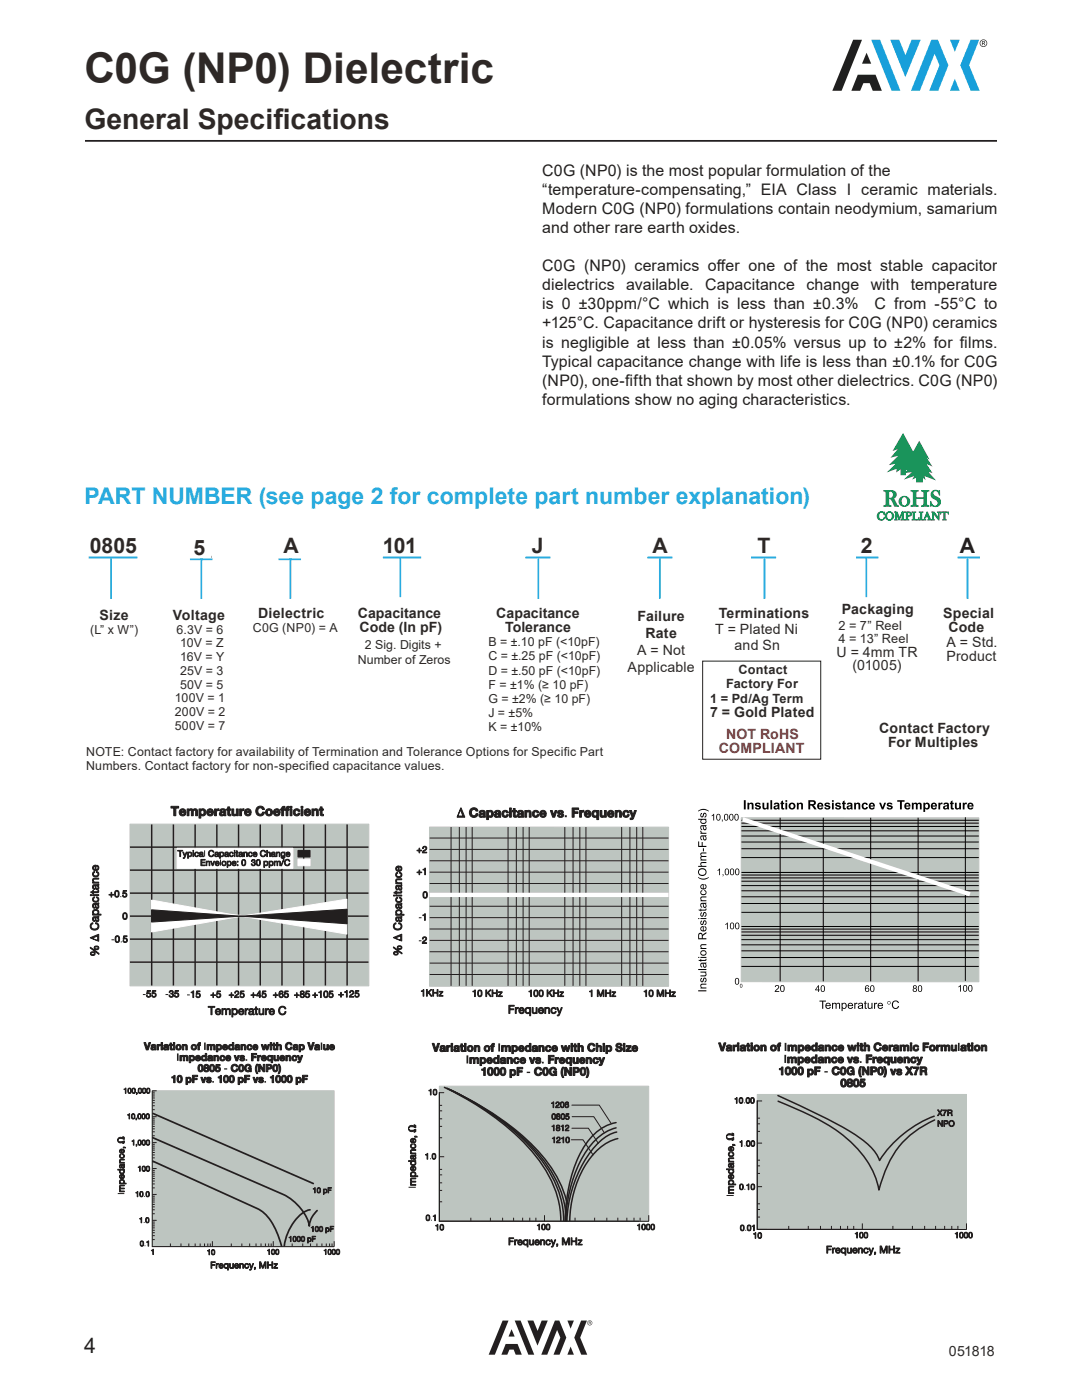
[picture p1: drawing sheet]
<svg xmlns="http://www.w3.org/2000/svg" width="216mm" height="279mm" viewBox="0 0 216 279" stroke-linecap="round" stroke-linejoin="round" font-family="sans-serif">
<defs><g id="words">
<text font-size="8.5" fill="#2e2826" x="16.8" y="16.6">C0G (NP0) Dielectric</text>
<g font-size="5.6" fill="#2e2826">
<text x="16.8" y="25.8">General Specif</text>
<text x="54.5" y="25.8">ications</text>
</g>
<text font-size="4.6" fill="#28abe1" x="16.8" y="100.6">PART NUMBER (see page 2 for complete part number explanation)</text>
<g font-size="4.2" fill="#2e2826">
<text x="17.9" y="110.3">0805</text>
<text x="38.6" y="110.7">5</text>
<text x="56.6" y="110.3">A</text>
<text x="76.4" y="110.3">101</text>
<text x="106.1" y="110.3">J</text>
<text x="130.2" y="110.3">A</text>
<text x="151.2" y="110.3">T</text>
<text x="171.8" y="110.3">2</text>
</g>
<g font-size="4.2" fill="#231f20">
<text x="191.5" y="110.3">A</text>
<text x="16.8" y="270.1">4</text>
</g>
<g font-size="3.2" fill="#231f20">
<text x="108.2" y="35.1">C0G (NP0) is the most popular formulation of the</text>
<text x="108.2" y="38.9">“temperature-compensating,” EIA Class I ceramic materials.</text>
<text x="108.2" y="42.7">Modern C0G (NP0) formulations contain neodymium, samarium</text>
<text x="108.2" y="46.5">and other rare earth oxides.</text>
<text x="108.2" y="54.1">C0G (NP0) ceramics of</text>
<text x="108.2" y="57.9">dielectrics</text>
<text x="125" y="57.9">available.</text>
<text x="140.7" y="57.9">Capacitance</text>
<text x="143.1" y="54.1">fer one of the most stable capacitor</text>
<text x="160.9" y="57.9">change</text>
<text x="173.7" y="57.9">with</text>
<text x="181.7" y="57.9">temperature</text>
<text x="108.2" y="61.7">is 0 ±30ppm/°C which is less than ±0.3%</text>
<text x="108.2" y="65.6">+125°C. Capacitance drift or hysteresis for C0G (NP0) ceramics</text>
<text x="174.5" y="61.7">C from -55°C to</text>
<text x="108.2" y="69.4">is negligible at less than ±0.05% versus up to ±2% for f</text>
<text x="191.6" y="69.4">ilms.</text>
<text x="108.2" y="73.2">Typical capacitance change with life is less than ±0.1% for C0G</text>
<text x="108.2" y="77">(NP0), one-f</text>
<text x="124.8" y="77">ifth that shown by most other dielectrics. C0G (NP0)</text>
<text x="108.2" y="80.8">formulations show no aging characteristics.</text>
</g>
<g font-size="2.8" fill="#2e2826">
<text x="19.9" y="123.7">Size</text>
<text x="34.5" y="123.8">Voltage</text>
<text x="51.5" y="123.4">Dielectric</text>
<text x="71.4" y="123.4">Capacitance</text>
<text x="99" y="123.3">Capacitance</text>
<text x="127.2" y="124">Failure</text>
<text x="143.4" y="123.4">Terminations</text>
<text x="168" y="122.6">Packaging</text>
<text x="188.2" y="123.4">Special</text>
<text x="71.8" y="126.2">Code (In pF)</text>
<text x="100.8" y="126.2">Tolerance</text>
<text x="127.2" y="130.7">A = Not</text>
<text x="128.8" y="127.4">Rate</text>
<text x="142.7" y="126.6">T = Plated Ni</text>
<text x="146.6" y="129.8">and Sn</text>
<text x="166.9" y="131">U = 4mm TR</text>
<text x="188.9" y="129">A = Std.</text>
<text x="188.9" y="131.9">Product</text>
<text x="189.2" y="126.2">Code</text>
<text x="125.2" y="134.1">Applicable</text>
<text x="170.1" y="133.7">(01005)</text>
<text x="141.7" y="143.1">7 = Gold Plated</text>
<text x="175.4" y="146.3">Contact Factory</text>
<text x="177.2" y="149.2">For Multiples</text>
<text x="189.3" y="270.5">051818</text>
</g>
<g font-size="2.8" fill="#bf1f26">
<text x="144.9" y="147.5">NOT RoHS</text>
<text x="143.5" y="150.3">COMPLIANT</text>
</g>
<g font-size="2.5" fill="#2e2826">
<text x="167.3" y="125.7">2 = 7” Reel</text>
<text x="18" y="126.5">(L” x W”)</text>
<text x="35.2" y="126.4">6.3V = 6</text>
<text x="35.9" y="129.1">10V = Z</text>
<text x="35.9" y="131.9">16V = Y</text>
<text x="50.4" y="126.2">C0G (NP0) = A</text>
<text x="72.8" y="129.6">2 Sig. Digits +</text>
<text x="97.4" y="129">B = ±.10 pF (&lt;10pF)</text>
<text x="97.4" y="131.8">C = ±.25 pF (&lt;10pF)</text>
<text x="167.3" y="128.4">4 = 13” Reel</text>
<text x="35.9" y="134.8">25V = 3</text>
<text x="35.9" y="137.4">50V = 5</text>
<text x="71.4" y="132.6">Number of Zeros</text>
<text x="97.4" y="134.6">D = ±.50 pF (&lt;10pF)</text>
<text x="97.4" y="137.5">F = ±1% (≥ 10 pF)</text>
<text x="144.9" y="137.4">Factory For</text>
<text x="147.3" y="134.5">Contact</text>
<text x="34.9" y="140.1">100V = 1</text>
<text x="34.9" y="142.9">200V = 2</text>
<text x="97.4" y="140.3">G = ±2% (≥ 10 pF)</text>
<text x="97.4" y="143.1">J = ±5%</text>
<text x="141.7" y="140.3">1 = Pd/Ag Term</text>
<text x="34.9" y="145.8">500V = 7</text>
<text x="97.4" y="145.9">K = ±10%</text>
<text x="17.2" y="150.8">NOTE: Contact factory for availability of Termination and Tolerance Options for Specif</text>
<text x="17.2" y="153.7">Numbers. Contact factory for non-specif</text>
<text x="61.6" y="153.7">ied capacitance values.</text>
<text x="112.5" y="150.8">ic Part</text>
</g>
</g></defs>
<g fill="#1f2020">
<path d="M170.2 7.9h1.8l-4.1 10.2h-1.8z"/>
<path d="M172.9 10.5l.9 2.2h-1.8z"/>
<path d="M171.2 14.9h3.5l1.3 3.2h-1.9l-.6-1.5h-1.2l-.7 1.5h-1.7z"/>
</g>
<g fill="#189fda">
<path d="M173.8 7.9h1.8l4.1 10.2h-1.8z"/>
<path d="M177.6 7.9h1.8l1.3 3.1 1.2-3.1h1.8l-3.1 7.5z"/>
<path d="M185.8 7.9h1.3l2.1 5.1-2 5.1h-1.8l2.1-5.1-1-2.3-3 7.4h-1.7z"/>
<path d="M189.6 7.9h1.9l-1 2.4z"/>
<path d="M190.5 15.7l1 2.4h-1.9z"/>
<path d="M193.7 7.9h1.7l-2 5.1 2.1 5.1h-1.8l-2.1-5.1z"/>
</g>
<path d="M196.1 8.3v.3l.3-.1v-.1zM195.9 8.2h.3a.24 .24 0 0 1 .3 .2 .24 .24 0 0 1-.2 .3l.3 .3-.5-.3v.3h-.2zM195.6 8.6a.65 .65 0 0 0 1.3 0 .65 .65 0 0 0-1.3 0zM195.5 8.6a.75 .75 0 0 1 1.5 0 .75 .75 0 0 1-1.5 0z" fill="#1f2020"/>
<path d="M177.3 98v1.5a.76 .76 0 0 0 1-.8 .76 .76 0 0 0-1-.7zM176.3 97.9h1.1a.93 .93 0 0 1 1.1 .2 .93 .93 0 0 1 .2 1l-.6 .4 .3 .1 .5 1.1 .4 .3h-.8l-.2-.5a1.15 1.15 0 0 0-.9-1h-.1v.8a.56 .56 0 0 0 .5 .7h-1.5a.49 .49 0 0 0 .5-.7v-1.7a.57 .57 0 0 0-.5-.7z" fill="#19935a"/>
<path d="M176.3 97.9h1.1a.93 .93 0 0 1 1.1 .2 .93 .93 0 0 1 .2 1l-.6 .4 .3 .1 .5 1.1 .4 .3h-.8l-.2-.5a1.15 1.15 0 0 0-.9-1h-.1v.8a.56 .56 0 0 0 .5 .7h-1.5a.49 .49 0 0 0 .5-.7v-1.7a.57 .57 0 0 0-.5-.7zM177.3 98a.76 .76 0 0 1 1 .7 .76 .76 0 0 1-1 .8z" fill="none" stroke="#19935a" stroke-width=".2"/>
<path d="M180.1 99.2a1.03 1.03 0 0 0-.3 1.1 1.03 1.03 0 0 0 .8 .7 1.06 1.06 0 0 0 .5-1 1.06 1.06 0 0 0-.7-.9zM179.4 100.1a1.05 1.05 0 0 1 2.1 0 1.05 1.05 0 0 1-2.1 0z" fill="#19935a"/>
<g fill="none" stroke="#19935a" stroke-width=".2">
<path d="M180.1 99.2a.8 .8 0 0 1 .9 .3 .8 .8 0 0 1 .1 .9 .62 .62 0 0 1-.7 .6 .62 .62 0 0 1-.6-.7v-.5z"/>
<circle cx="180.4" cy="100.1" r="1.04"/>
</g>
<path d="M181.8 97.9l1.4 .1a.49 .49 0 0 0-.5 .6v.8h1.7v-.8a.56 .56 0 0 0-.5-.7l1.4 .1a.49 .49 0 0 0-.4 .6v1.7a.56 .56 0 0 0 .4 .7h-1.4a.49 .49 0 0 0 .5-.7v-.8h-1.7v.8a.56 .56 0 0 0 .5 .7h-1.4a.49 .49 0 0 0 .5-.7v-1.7a.57 .57 0 0 0-.5-.7z" fill="#19935a"/>
<path d="M181.8 97.9l1.4 .1a.49 .49 0 0 0-.5 .6v.8h1.7v-.8a.56 .56 0 0 0-.5-.7l1.4 .1a.49 .49 0 0 0-.4 .6v1.7a.56 .56 0 0 0 .4 .7h-1.4a.49 .49 0 0 0 .5-.7v-.8h-1.7v.8a.56 .56 0 0 0 .5 .7h-1.4a.49 .49 0 0 0 .5-.7v-1.7a.57 .57 0 0 0-.5-.7z" fill="none" stroke="#19935a" stroke-width=".2"/>
<path d="M186.1 98.1a1.14 1.14 0 0 1 1.2-.1l.2-.1-.1 .9a.71 .71 0 0 0-.4-.8 .71 .71 0 0 0-.8 .3h-.1a1.1 1.1 0 0 0 1.1 1 1.02 1.02 0 0 1 .2 1.5 1.02 1.02 0 0 1-1.5 .1l-.2 .1v-.9a.85 .85 0 0 0 .5 .8 .85 .85 0 0 0 .9-.2 .91 .91 0 0 0-.8-1.2 .84 .84 0 0 1-.2-1.4z" fill="#19935a"/>
<path d="M186.1 98.1a1.14 1.14 0 0 1 1.2-.1l.2-.1-.1 .9a.71 .71 0 0 0-.4-.8 .71 .71 0 0 0-.8 .3h-.1a1.1 1.1 0 0 0 1.1 1 1.02 1.02 0 0 1 .2 1.5 1.02 1.02 0 0 1-1.5 .1l-.2 .1v-.9a.85 .85 0 0 0 .5 .8 .85 .85 0 0 0 .9-.2 .91 .91 0 0 0-.8-1.2 .84 .84 0 0 1-.2-1.4z" fill="none" stroke="#19935a" stroke-width=".2"/>
<path d="M175.3 102.3l.4-.1h.7v.5a.57 .57 0 0 0-.7-.5 .57 .57 0 0 0-.4 .8 .58 .58 0 0 0 .4 .7 .58 .58 0 0 0 .8-.4 .78 .78 0 0 1-1.3 .3 .78 .78 0 0 1 .1-1.3z" fill="#19935a"/>
<path d="M175.3 102.3l.4-.1h.7v.5a.57 .57 0 0 0-.7-.5 .57 .57 0 0 0-.4 .8 .58 .58 0 0 0 .4 .7 .58 .58 0 0 0 .8-.4 .78 .78 0 0 1-1.3 .3 .78 .78 0 0 1 .1-1.3z" fill="none" stroke="#19935a" stroke-width=".2"/>
<path d="M177.2 102.3a.76 .76 0 0 0-.3 .9 .76 .76 0 0 0 .9 .5 .76 .76 0 0 0 .3-1 .76 .76 0 0 0-.9-.4zM176.6 103a.85 .85 0 0 1 1.7 0 .85 .85 0 0 1-1.7 0z" fill="#19935a"/>
<g fill="none" stroke="#19935a" stroke-width=".2">
<path d="M177.2 102.3a.65 .65 0 0 1 .8 .1 .65 .65 0 0 1 0 .8 .58 .58 0 0 1-.6 .6 .58 .58 0 0 1-.5-.8z"/>
<circle cx="177.5" cy="103" r=".84"/>
</g>
<path d="M178.5 102.2h.5l.5 1.2 .5-1.2h.5l-.2 .1v.2v1.1l.2 .2h-.7l.2-.2v-1.2l-.6 1.4-.6-1.4v1.2l.2 .2h-.5l.2-.4v-1z" fill="#19935a"/>
<path d="M178.5 102.2h.5l.5 1.2 .5-1.2h.5l-.2 .1v.2v1.1l.2 .2h-.7l.2-.2v-1.2l-.6 1.4-.6-1.4v1.2l.2 .2h-.5l.2-.4v-1z" fill="none" stroke="#19935a" stroke-width=".2"/>
<path d="M181.1 102.2v.7a.39 .39 0 0 0 .5-.3 .39 .39 0 0 0-.5-.4zM180.6 102.2h.7a.43 .43 0 0 1 .6 .4 .43 .43 0 0 1-.6 .4h-.2v.4l.3 .4h-.8l.2-.2 .1-.2-.1-1z" fill="#19935a"/>
<path d="M180.6 102.2h.7a.43 .43 0 0 1 .6 .4 .43 .43 0 0 1-.6 .4h-.2v.4l.3 .4h-.8l.2-.2 .1-.2-.1-1zM181.1 102.2a.39 .39 0 0 1 .5 .4 .39 .39 0 0 1-.5 .3z" fill="none" stroke="#19935a" stroke-width=".2"/>
<path d="M182 102.2h.7l-.2 .2v.8a.44 .44 0 0 0 .4 .5 .44 .44 0 0 0 .4-.4l.1 .5h-1.4l.2-.4v-1z" fill="#19935a"/>
<path d="M182 102.2h.7l-.2 .2v.8a.44 .44 0 0 0 .4 .5 .44 .44 0 0 0 .4-.4l.1 .5h-1.4l.2-.4v-1z" fill="none" stroke="#19935a" stroke-width=".2"/>
<path d="M183.4 102.2h.8l-.3 .4v1l.3 .2h-.8l.2-.2 .1-.2v-1z" fill="#19935a"/>
<path d="M183.4 102.2h.8l-.3 .4v1l.3 .2h-.8l.2-.2 .1-.2v-1z" fill="none" stroke="#19935a" stroke-width=".2"/>
<path d="M184.9 102.5l-.2 .6h.5zM185 102.2l.6 1.4 .3 .2h-.8l.2-.2-.1-.5h-.5l-.2 .5 .2 .2h-.5l.3-.3z" fill="#19935a"/>
<path d="M184.9 102.5l.3 .6h-.5zM185 102.2l.6 1.4 .3 .2h-.8l.2-.2-.1-.5h-.5l-.2 .5 .2 .2h-.5l.3-.3z" fill="none" stroke="#19935a" stroke-width=".2"/>
<path d="M185.9 102.2h.5l.9 1.2v-1l-.2-.2h.5l-.2 .2-.1 1.4-1.1-1.4v1.2l.3 .2h-.6l.3-.4-.1-1z" fill="#19935a"/>
<path d="M185.9 102.2h.5l.9 1.2v-1l-.2-.2h.5l-.2 .2-.1 1.4-1.1-1.4v1.2l.3 .2h-.6l.3-.4-.1-1z" fill="none" stroke="#19935a" stroke-width=".2"/>
<path d="M187.7 102.2h1.5v.4l-.1-.3-.5-.1v1.4l.2 .2h-.7l.2-.2v-1.4a.53 .53 0 0 0-.6 .4z" fill="#19935a"/>
<path d="M187.7 102.2h1.5v.4l-.1-.3-.5-.1v1.4l.2 .2h-.7l.2-.2v-1.4a.53 .53 0 0 0-.6 .4z" fill="none" stroke="#19935a" stroke-width=".2"/>
<path d="M180.8 93.8l.3 .1-.3 .2zM180.2 86.4l-2.1 3.6 1-.4-1.4 1.8 1.6-.5-2 1.9 1.5-.3-1.9 1.8 2-.8-.1 .8 .9-.6v1.1h1l.1-.4 1.2-.2-1.7 1.5 2.1-.7-.4 .7 .8-.4v1h1.3v-1l.6 .5-.2-.8 2.3 .9-1.6-1.8 .9 .3-1.2-1.8 1.2 .5-1.2-1.8 .6 .4-2.1-3.7-1.2 2.1z" fill="#19935a"/>
<path d="M0 261.2h133.6v15h-133.6z" fill="#fff"/>
<g fill="#231f20">
<path d="M100.3 263.5h1.2l-2.8 6.9h-1.2z"/>
<path d="M102.1 265.3l.6 1.4h-1.2z"/>
<path d="M100.9 268.2h2.4l.8 2.2h-1.2l-.4-1.1h-.8l-.5 1.1h-1.2z"/>
<path d="M102.7 263.5h1.2l2.7 6.9h-1.2z"/>
<path d="M105.2 263.5h1.2l.9 2.1 .8-2.1h1.2l-2 5z"/>
<path d="M110.7 263.5h.9l1.4 3.5-1.3 3.4h-1.3l1.4-3.4-.6-1.6-2 5h-1.2z"/>
<path d="M113.2 263.5h1.3l-.6 1.7z"/>
<path d="M113.9 268.7l.6 1.7h-1.3z"/>
<path d="M116 263.5h1.1l-1.3 3.5 1.4 3.4h-1.2l-1.4-3.4z"/>
<path d="M117.6 263.8v.2l.2-.1zM117.5 263.7l.4 .1-.2 .2 .2 .3-.3-.3-.1 .3zM117.3 264a.42 .42 0 0 0 .8 0 .42 .42 0 0 0-.8 0zM117.2 264a.5 .5 0 0 1 1 0 .5 .5 0 0 1-1 0z"/>
</g>
<path d="M16.8 28.1h182.3" fill="none" stroke="#231f20" stroke-width=".35"/>
<g fill="#fff">
<path d="M0 0h16.8v279.4h-16.8z"/>
<path d="M199.1 0h16.8v279.4h-16.8z"/>
</g>
<path d="M16.8 28.4h181.9" fill="none" stroke="#2e2826" stroke-width=".35"/>
<path d="M42.1 111.2h.1" fill="none" stroke="#2e2826" stroke-width=".44"/>
<g fill="none" stroke="#28abe1" stroke-width=".35">
<path d="M17.7 111.3h9.7M22.2 111.4v8.1M37.9 111.6h4.5M40.2 111.4v8.1M55.6 111.6h4.5M57.9 111.4v8.1M76.4 111.3h7.6M79.9 111.1v8.1M104.8 111.3h5M107.4 111.4v8.1M129.2 111.3h5M131.7 111.4v8.1"/>
<path d="M149.9 111.3h5M152.5 111.4v8.1M170.8 111.3h4.5M172.9 111.1v8.1M191.1 111.3h4.4M193.1 111.4v8.1"/>
</g>
<path d="M140.2 131.9h23.6v19.6h-23.6z" fill="none" stroke="#231f20" stroke-width=".2"/>
<path d="M79.3 189.1a.43 .43 0 0 1 .8 0 .43 .43 0 0 1-.8 0zM79.4 189a.3 .3 0 0 0 .3 .3 .3 .3 0 0 0 .3-.3zM78.5 190.3a.45 .45 0 0 1 .9 0 .45 .45 0 0 1-.9 0zM78.7 190.1a.3 .3 0 0 0 .3 .3 .3 .3 0 0 0 .3-.3zM78.5 189l1.7 1.2v.2l-1.7-1.2z" fill="#221f1f"/>
<g fill="none" stroke="#221f1f" stroke-width=".2">
<path d="M78.5 189l1.7 1.2v.2l-1.7-1.2zM78.7 190.1a.29 .29 0 0 1 .4-.1 .29 .29 0 0 1 .1 .4h-.4zM79.4 189a.29 .29 0 0 1 .4-.1 .29 .29 0 0 1 .2 .4h-.5z"/>
<circle cx="79" cy="190.3" r=".43"/>
<circle cx="79.7" cy="189.1" r=".43"/>
</g>
<path d="M78.5 187.1l1.7-.7v1.4zM78.8 187.2l1.2 .5v-.9z" fill="#221f1f"/>
<path d="M78.5 187.1l1.7-.7v1.4zM78.8 187.2l1.2-.4v.9z" fill="none" stroke="#221f1f" stroke-width=".2"/>
<path d="M78.7 184.3l.3-.1v.2a.59 .59 0 0 0-.2 .8 .59 .59 0 0 0 .9 .1 .5 .5 0 0 0 .3-.5 .5 .5 0 0 0-.5-.4v-.3a.78 .78 0 0 1 .6 1.1 .78 .78 0 0 1-1.2 .3 .76 .76 0 0 1-.2-1.2z" fill="#221f1f"/>
<path d="M78.7 184.3l.3-.1v.2a.59 .59 0 0 0-.2 .8 .59 .59 0 0 0 .9 .1 .5 .5 0 0 0 .3-.5 .5 .5 0 0 0-.5-.4v-.3a.78 .78 0 0 1 .6 1.1 .78 .78 0 0 1-1.2 .3 .76 .76 0 0 1-.2-1.2z" fill="none" stroke="#221f1f" stroke-width=".2"/>
<path d="M79.1 183l1.1-.1v.2l-.2 .1a.41 .41 0 0 1 .2 .5 .41 .41 0 0 1-.5 .2 .41 .41 0 0 1-.2-.5l-.1-.2a.27 .27 0 0 0-.3 .2 .27 .27 0 0 0 .2 .3v.2h-.1l-.2-.3zM79.6 183.2a.33 .33 0 0 0 0 .4 .33 .33 0 0 0 .4 .1l-.1-.4z" fill="#221f1f"/>
<path d="M79.1 183l1.1-.1v.2l-.2 .1a.41 .41 0 0 1 .2 .5 .41 .41 0 0 1-.5 .2 .41 .41 0 0 1-.2-.5l-.1-.2a.27 .27 0 0 0-.3 .2 .27 .27 0 0 0 .2 .3v.2h-.1l-.2-.3zM79.6 183.2a.35 .35 0 0 1 .4 .1 .35 .35 0 0 1-.1 .4 .44 .44 0 0 1-.3-.5z" fill="none" stroke="#221f1f" stroke-width=".2"/>
<path d="M79.1 181.7a.59 .59 0 0 1 .9-.1 .59 .59 0 0 1 0 .9h.6v.2h-1.6v-.2h.1a.5 .5 0 0 1 0-.8zM79.1 182.1a.45 .45 0 0 0 .9 0 .45 .45 0 0 0-.9 0z" fill="#221f1f"/>
<g fill="none" stroke="#221f1f" stroke-width=".2">
<path d="M79.1 181.7a.59 .59 0 0 1 .9-.1 .59 .59 0 0 1 0 .9h.6v.2h-1.6v-.2h.1a.5 .5 0 0 1 0-.8z"/>
<circle cx="79.5" cy="182.1" r=".42"/>
</g>
<path d="M79.1 180.4l1.1-.1v.2l-.2 .1a.41 .41 0 0 1 .2 .5 .41 .41 0 0 1-.5 .2 .41 .41 0 0 1-.2-.5l-.1-.2a.27 .27 0 0 0-.3 .2 .27 .27 0 0 0 .2 .3v.2h-.1l-.2-.3zM79.6 180.6a.33 .33 0 0 0 0 .4 .33 .33 0 0 0 .4 .1l-.1-.4z" fill="#221f1f"/>
<path d="M79.1 180.4l1.1-.1v.2l-.2 .1a.41 .41 0 0 1 .2 .5 .41 .41 0 0 1-.5 .2 .41 .41 0 0 1-.2-.5l-.1-.2a.27 .27 0 0 0-.3 .2 .27 .27 0 0 0 .2 .3v.2h-.1l-.2-.3zM79.6 180.6a.35 .35 0 0 1 .4 .1 .35 .35 0 0 1-.1 .4 .44 .44 0 0 1-.3-.5z" fill="none" stroke="#221f1f" stroke-width=".2"/>
<path d="M79 179.2l.4-.1v.2a.38 .38 0 0 0-.1 .5 .38 .38 0 0 0 .6 0 .38 .38 0 0 0 0-.5l-.2-.2a.59 .59 0 0 1 .4 .7 .59 .59 0 0 1-.8 .4 .59 .59 0 0 1-.3-.8z" fill="#221f1f"/>
<path d="M79 179.2l.4-.1v.2a.38 .38 0 0 0-.1 .5 .38 .38 0 0 0 .6 0 .38 .38 0 0 0 0-.5l-.2-.2a.59 .59 0 0 1 .4 .7 .59 .59 0 0 1-.8 .4 .59 .59 0 0 1-.3-.8z" fill="none" stroke="#221f1f" stroke-width=".2"/>
<path d="M78.5 178.6v.2h.3v-.2zM79 178.6v.2h1.2v-.2z" fill="#221f1f"/>
<path d="M78.5 178.6h.3v.2h-.3zM79 178.6h1.2v.2h-1.2z" fill="none" stroke="#221f1f" stroke-width=".2"/>
<path d="M78.6 178.1h.4v-.3h.1v.3l.8-.1 .1-.2h.2l-.2 .4h-.9v.3h-.1v-.3h-.4z" fill="#221f1f"/>
<path d="M78.6 178.1h.4v-.3h.1v.3l.8-.1 .1-.2h.2l-.2 .4h-.9v.3h-.1v-.3h-.4z" fill="none" stroke="#221f1f" stroke-width=".2"/>
<path d="M79.1 176.7l1.1-.2v.3l-.2 .1a.41 .41 0 0 1 .2 .5 .41 .41 0 0 1-.5 .2 .41 .41 0 0 1-.2-.5l-.1-.2a.27 .27 0 0 0-.3 .2 .27 .27 0 0 0 .2 .3v.2h-.1l-.2-.3zM79.6 176.9a.33 .33 0 0 0 0 .4 .33 .33 0 0 0 .4 .1l-.1-.5z" fill="#221f1f"/>
<path d="M79.1 176.7l1.1-.2v.3l-.2 .1a.41 .41 0 0 1 .2 .5 .41 .41 0 0 1-.5 .2 .41 .41 0 0 1-.2-.5l-.1-.2a.27 .27 0 0 0-.3 .2 .27 .27 0 0 0 .2 .3v.2h-.1l-.2-.3zM79.6 176.9a.35 .35 0 0 1 .4 .1 .35 .35 0 0 1-.1 .4 .44 .44 0 0 1-.3-.5z" fill="none" stroke="#221f1f" stroke-width=".2"/>
<path d="M79.1 175.5l1.1-.1v.2h-.8a.3 .3 0 0 0-.3 .3 .3 .3 0 0 0 .4 .3h.7v.2h-1.2v-.2h.2l-.2-.3z" fill="#221f1f"/>
<path d="M79.1 175.5l1.1-.1v.2h-.8a.3 .3 0 0 0-.3 .3 .3 .3 0 0 0 .4 .3h.7v.2h-1.2v-.2h.2l-.2-.3z" fill="none" stroke="#221f1f" stroke-width=".2"/>
<path d="M79 174.2l.4-.1v.2a.38 .38 0 0 0-.1 .5 .38 .38 0 0 0 .6 .1 .38 .38 0 0 0 0-.6l-.2-.2a.59 .59 0 0 1 .4 .7 .59 .59 0 0 1-.8 .4 .59 .59 0 0 1-.3-.8z" fill="#221f1f"/>
<path d="M79 174.2l.4-.1v.2a.38 .38 0 0 0-.1 .5 .38 .38 0 0 0 .6 .1 .38 .38 0 0 0 0-.6l-.2-.2a.59 .59 0 0 1 .4 .7 .59 .59 0 0 1-.8 .4 .59 .59 0 0 1-.3-.8z" fill="none" stroke="#221f1f" stroke-width=".2"/>
<path d="M79.1 173l.5-.2v.9a.35 .35 0 0 0 .4-.3 .35 .35 0 0 0-.2-.4v-.2a.58 .58 0 0 1 .2 .8 .58 .58 0 0 1-.8 .2 .58 .58 0 0 1-.1-.8zM79.2 173.1l-.1 .4 .4 .2v-.7z" fill="#221f1f"/>
<path d="M79.1 173l.5-.2v.9a.35 .35 0 0 0 .4-.3 .35 .35 0 0 0-.2-.4v-.2a.58 .58 0 0 1 .2 .8 .58 .58 0 0 1-.8 .2 .58 .58 0 0 1-.1-.8zM79.2 173.1l.3-.1v.7l-.4-.2z" fill="none" stroke="#221f1f" stroke-width=".2"/>
<path d="M25.9 164.5h47.7v32.3h-47.7z" fill="#bdc5c0" stroke="#bdc5c0" stroke-width=".2"/>
<g fill="none" stroke="#221f1f" stroke-width=".29">
<path d="M25.9 178.2h47.6M25.9 173.7h47.6M25.9 169.1h47.6M30.3 164.5v32.2M34.6 164.5v32.2M38.9 164.5v32.2M43.3 164.5v32.2M47.6 164.5v32.2M51.9 164.5v32.2M56.3 164.5v32.2M60.6 164.5v32.2M64.9 164.5v32.2"/>
<path d="M69.3 164.5v32.2M25.9 192h47.6M25.9 187.4h47.6M25.9 182.8h20.4M50.7 182.8h22.8"/>
</g>
<path d="M30.2 179.6l17.9 3.2-17.9 3.2z" fill="#fff"/>
<path d="M30.2 179.6l17.9 3.2-17.9 3.2z" fill="none" stroke="#fff" stroke-width=".2"/>
<path d="M48.2 182.8l21-3.4v7z" fill="#fff"/>
<path d="M48.2 182.8l21-3.4v7z" fill="none" stroke="#fff" stroke-width=".2"/>
<path d="M30.2 181.6l39 2.5" fill="none" stroke="#fff" stroke-width=".35"/>
<path d="M30.2 181.6v2.4l39.1-2.5v2.9z" fill="#221f1f"/>
<path d="M30.2 181.6v2.4l39.1-2.5v2.9z" fill="none" stroke="#221f1f" stroke-width=".2"/>
<path d="M35.3 169.3h23.1v4h-23.1z" fill="#fff" stroke="#fff" stroke-width=".2"/>
<path d="M35.5 169.7h1v.1h-.5v1.2h-.1v-1.2h-.4z" fill="#221f1f"/>
<path d="M35.5 169.7h1v.1h-.5v1.2h-.1v-1.2h-.4z" fill="none" stroke="#221f1f" stroke-width=".2"/>
<path d="M36.5 170.1h.1l.3 .7 .3-.7h.1l-.6 1.2h-.1l.2-.3z" fill="#221f1f"/>
<path d="M36.5 170.1h.1l.3 .7 .3-.7h.1l-.6 1.2h-.1l.2-.3z" fill="none" stroke="#221f1f" stroke-width=".2"/>
<path d="M37.4 170.1l.2 .1a.43 .43 0 0 1 .6 0 .43 .43 0 0 1 0 .6 .43 .43 0 0 1-.6 0v.5h-.2zM37.6 170.5a.32 .32 0 0 0 .6 0 .32 .32 0 0 0-.6 0z" fill="#221f1f"/>
<g fill="none" stroke="#221f1f" stroke-width=".2">
<path d="M37.4 170.1l.2 .1a.43 .43 0 0 1 .6 0 .43 .43 0 0 1 0 .6 .43 .43 0 0 1-.6 0v.5h-.2z"/>
<circle cx="37.9" cy="170.5" r=".32"/>
</g>
<path d="M38.5 169.7v.2h.1v-.2zM38.5 170.1v.9h.1v-.9z" fill="#221f1f"/>
<path d="M38.5 170.1h.1v.9h-.1zM38.5 169.7h.1v.2h-.1z" fill="none" stroke="#221f1f" stroke-width=".2"/>
<path d="M38.9 170.2l.5-.1 .2 .2h-.1a.27 .27 0 0 0-.4 0 .27 .27 0 0 0 0 .4 .27 .27 0 0 0 .4-.1h.1a.45 .45 0 0 1-.6 .3 .45 .45 0 0 1-.1-.7z" fill="#221f1f"/>
<path d="M38.9 170.2l.5-.1 .2 .2h-.1a.27 .27 0 0 0-.4 0 .27 .27 0 0 0 0 .4 .27 .27 0 0 0 .4-.1h.1a.45 .45 0 0 1-.6 .3 .45 .45 0 0 1-.1-.7z" fill="none" stroke="#221f1f" stroke-width=".2"/>
<path d="M39.9 170.1l.6 .1 .1 .8-.2-.2a.31 .31 0 0 1-.4 .2 .31 .31 0 0 1-.2-.4 .31 .31 0 0 1 .4-.2h.1a.2 .2 0 0 0-.1-.3 .2 .2 0 0 0-.3 .2h-.1zM40 170.6l-.1 .1a.22 .22 0 0 0 .3 .1 .22 .22 0 0 0 .1-.3z" fill="#221f1f"/>
<path d="M39.9 170.1l.6 .1 .1 .8-.2-.2a.31 .31 0 0 1-.4 .2 .31 .31 0 0 1-.2-.4 .31 .31 0 0 1 .4-.2h.1a.2 .2 0 0 0-.1-.3 .2 .2 0 0 0-.3 .2h-.1zM40 170.6l.4-.1a.27 .27 0 0 1-.1 .3 .27 .27 0 0 1-.4 0zM40.8 169.7v1.3" fill="none" stroke="#221f1f" stroke-width=".2"/>
<path d="M41.7 169.9l.7-.2 .2 .2 .1 .2h-.2a.44 .44 0 0 0-.6-.2 .44 .44 0 0 0-.1 .6l.4 .3 .5-.3a.61 .61 0 0 1-.9 .4 .61 .61 0 0 1-.1-1z" fill="#221f1f"/>
<path d="M41.7 169.9l.7-.2 .2 .2 .1 .2h-.2a.44 .44 0 0 0-.6-.2 .44 .44 0 0 0-.1 .6l.4 .3 .5-.3a.61 .61 0 0 1-.9 .4 .61 .61 0 0 1-.1-1z" fill="none" stroke="#221f1f" stroke-width=".2"/>
<path d="M43 170.1l.6 .1 .1 .8-.3-.2a.31 .31 0 0 1-.3 .2 .31 .31 0 0 1-.2-.4 .31 .31 0 0 1 .4-.2h.1a.2 .2 0 0 0-.2-.3 .2 .2 0 0 0-.2 .2h-.1zM43 170.6v.1a.22 .22 0 0 0 .3 .1 .22 .22 0 0 0 .1-.3z" fill="#221f1f"/>
<path d="M43 170.1l.6 .1 .1 .8-.3-.2a.31 .31 0 0 1-.3 .2 .31 .31 0 0 1-.2-.4 .31 .31 0 0 1 .4-.2h.1a.2 .2 0 0 0-.2-.3 .2 .2 0 0 0-.2 .2h-.1zM43 170.6l.4-.1a.27 .27 0 0 1-.1 .3 .27 .27 0 0 1-.3 0z" fill="none" stroke="#221f1f" stroke-width=".2"/>
<path d="M43.8 170.1l.2 .1a.43 .43 0 0 1 .6 0 .43 .43 0 0 1 0 .6 .43 .43 0 0 1-.6 0v.5h-.2zM43.9 170.5a.35 .35 0 0 0 .7 0 .35 .35 0 0 0-.7 0z" fill="#221f1f"/>
<g fill="none" stroke="#221f1f" stroke-width=".2">
<path d="M43.8 170.1l.2 .1a.43 .43 0 0 1 .6 0 .43 .43 0 0 1 0 .6 .43 .43 0 0 1-.6 0v.5h-.2z"/>
<circle cx="44.3" cy="170.5" r=".32"/>
</g>
<path d="M45 170.1l.5 .1 .2 .8-.3-.2a.31 .31 0 0 1-.4 .2 .31 .31 0 0 1-.2-.4 .31 .31 0 0 1 .4-.2h.2a.2 .2 0 0 0-.2-.3 .2 .2 0 0 0-.2 .2h-.2zM45 170.6v.1a.22 .22 0 0 0 .3 .1 .22 .22 0 0 0 .1-.3z" fill="#221f1f"/>
<path d="M45 170.1l.5 .1 .2 .8-.3-.2a.31 .31 0 0 1-.4 .2 .31 .31 0 0 1-.2-.4 .31 .31 0 0 1 .4-.2h.2a.2 .2 0 0 0-.2-.3 .2 .2 0 0 0-.2 .2h-.2zM45 170.6l.4-.1a.27 .27 0 0 1-.1 .3 .27 .27 0 0 1-.3 0z" fill="none" stroke="#221f1f" stroke-width=".2"/>
<path d="M45.9 170.2l.4-.1 .3 .2h-.2a.27 .27 0 0 0-.4 0 .27 .27 0 0 0 0 .4 .27 .27 0 0 0 .4-.1h.2a.45 .45 0 0 1-.7 .3 .45 .45 0 0 1 0-.7z" fill="#221f1f"/>
<path d="M45.9 170.2l.4-.1 .3 .2h-.2a.27 .27 0 0 0-.4 0 .27 .27 0 0 0 0 .4 .27 .27 0 0 0 .4-.1h.2a.45 .45 0 0 1-.7 .3 .45 .45 0 0 1 0-.7z" fill="none" stroke="#221f1f" stroke-width=".2"/>
<path d="M46.7 169.7v.2h.2v-.2zM46.7 170.1v.9h.2v-.9z" fill="#221f1f"/>
<path d="M46.7 170.1h.2v.9h-.2zM46.7 169.7h.2v.2h-.2z" fill="none" stroke="#221f1f" stroke-width=".2"/>
<path d="M47.2 169.8h.1v.3h.2v.1h-.2v.6l.2 .2-.3-.1v-.7h-.2z" fill="#221f1f"/>
<path d="M47.2 169.8h.1v.3h.2v.1h-.2v.6l.2 .2-.3-.1v-.7h-.2z" fill="none" stroke="#221f1f" stroke-width=".2"/>
<path d="M47.8 170.1l.6 .1 .1 .8-.3-.2a.31 .31 0 0 1-.4 .2 .31 .31 0 0 1-.1-.4 .31 .31 0 0 1 .3-.2h.2a.2 .2 0 0 0-.2-.3 .2 .2 0 0 0-.2 .2h-.1zM47.8 170.6v.1a.22 .22 0 0 0 .3 .1 .22 .22 0 0 0 .1-.3z" fill="#221f1f"/>
<path d="M47.8 170.1l.6 .1 .1 .8-.3-.2a.31 .31 0 0 1-.4 .2 .31 .31 0 0 1-.1-.4 .31 .31 0 0 1 .3-.2h.2a.2 .2 0 0 0-.2-.3 .2 .2 0 0 0-.2 .2h-.1zM47.8 170.6l.4-.1a.27 .27 0 0 1-.1 .3 .27 .27 0 0 1-.3 0z" fill="none" stroke="#221f1f" stroke-width=".2"/>
<path d="M48.6 170.1h.2v.1a.33 .33 0 0 1 .3-.2 .33 .33 0 0 1 .3 .4v.6h-.2v-.7a.23 .23 0 0 0-.3-.1 .23 .23 0 0 0-.1 .2v.6h-.2z" fill="#221f1f"/>
<path d="M48.6 170.1h.2v.1a.33 .33 0 0 1 .3-.2 .33 .33 0 0 1 .3 .4v.6h-.2v-.7a.23 .23 0 0 0-.3-.1 .23 .23 0 0 0-.1 .2v.6h-.2z" fill="none" stroke="#221f1f" stroke-width=".2"/>
<path d="M49.6 170.2l.5-.1 .3 .2h-.2a.27 .27 0 0 0-.4 0 .27 .27 0 0 0 0 .4 .27 .27 0 0 0 .4-.1h.2a.45 .45 0 0 1-.7 .3 .45 .45 0 0 1-.1-.7z" fill="#221f1f"/>
<path d="M49.6 170.2l.5-.1 .3 .2h-.2a.27 .27 0 0 0-.4 0 .27 .27 0 0 0 0 .4 .27 .27 0 0 0 .4-.1h.2a.45 .45 0 0 1-.7 .3 .45 .45 0 0 1-.1-.7z" fill="none" stroke="#221f1f" stroke-width=".2"/>
<path d="M50.6 170.2a.42 .42 0 0 1 .5-.1 .42 .42 0 0 1 .2 .5h-.7a.27 .27 0 0 0 .2 .2 .27 .27 0 0 0 .3-.1h.2a.45 .45 0 0 1-.7 .2 .45 .45 0 0 1 0-.7zM50.7 170.2l-.1 .2h.6l-.2-.2z" fill="#221f1f"/>
<path d="M50.6 170.2a.42 .42 0 0 1 .5-.1 .42 .42 0 0 1 .2 .5h-.7a.27 .27 0 0 0 .2 .2 .27 .27 0 0 0 .3-.1h.2a.45 .45 0 0 1-.7 .2 .45 .45 0 0 1 0-.7zM50.7 170.2h.3l.2 .2h-.6z" fill="none" stroke="#221f1f" stroke-width=".2"/>
<path d="M52.1 169.9l.6-.2 .3 .2v.2h-.1a.44 .44 0 0 0-.7-.2 .44 .44 0 0 0-.1 .6l.4 .3 .5-.3a.61 .61 0 0 1-.9 .4 .61 .61 0 0 1 0-1z" fill="#221f1f"/>
<path d="M52.1 169.9l.6-.2 .3 .2v.2h-.1a.44 .44 0 0 0-.7-.2 .44 .44 0 0 0-.1 .6l.4 .3 .5-.3a.61 .61 0 0 1-.9 .4 .61 .61 0 0 1 0-1z" fill="none" stroke="#221f1f" stroke-width=".2"/>
<path d="M53.2 169.7h.2v.5a.32 .32 0 0 1 .3-.2 .32 .32 0 0 1 .3 .4v.6h-.2v-.7a.23 .23 0 0 0-.3-.1 .23 .23 0 0 0-.1 .2v.6h-.2z" fill="#221f1f"/>
<path d="M53.2 169.7h.2v.5a.32 .32 0 0 1 .3-.2 .32 .32 0 0 1 .3 .4v.6h-.2v-.7a.23 .23 0 0 0-.3-.1 .23 .23 0 0 0-.1 .2v.6h-.2z" fill="none" stroke="#221f1f" stroke-width=".2"/>
<path d="M54.3 170.1l.6 .1 .1 .8-.2-.2a.31 .31 0 0 1-.4 .2 .31 .31 0 0 1-.2-.4 .31 .31 0 0 1 .4-.2h.1a.2 .2 0 0 0-.2-.3 .2 .2 0 0 0-.2 .2h-.1zM54.3 170.6v.1a.22 .22 0 0 0 .3 .1 .22 .22 0 0 0 .1-.3z" fill="#221f1f"/>
<path d="M54.3 170.1l.6 .1 .1 .8-.2-.2a.31 .31 0 0 1-.4 .2 .31 .31 0 0 1-.2-.4 .31 .31 0 0 1 .4-.2h.1a.2 .2 0 0 0-.2-.3 .2 .2 0 0 0-.2 .2h-.1zM54.3 170.6l.4-.1a.27 .27 0 0 1-.1 .3 .27 .27 0 0 1-.3 0z" fill="none" stroke="#221f1f" stroke-width=".2"/>
<path d="M55.1 170.1h.2v.1a.33 .33 0 0 1 .3-.2 .33 .33 0 0 1 .3 .4v.6h-.2v-.7a.23 .23 0 0 0-.3-.1 .23 .23 0 0 0-.1 .2v.6h-.2z" fill="#221f1f"/>
<path d="M55.1 170.1h.2v.1a.33 .33 0 0 1 .3-.2 .33 .33 0 0 1 .3 .4v.6h-.2v-.7a.23 .23 0 0 0-.3-.1 .23 .23 0 0 0-.1 .2v.6h-.2z" fill="none" stroke="#221f1f" stroke-width=".2"/>
<path d="M56.1 170.2l.4-.2 .2 .2 .2-.1v.8a.41 .41 0 0 1-.3 .4 .41 .41 0 0 1-.5-.2 .39 .39 0 0 0 .6-.1v-.2a.43 .43 0 0 1-.6 0 .43 .43 0 0 1 0-.6zM56.1 170.5a.3 .3 0 0 0 .6 0 .3 .3 0 0 0-.6 0z" fill="#221f1f"/>
<g fill="none" stroke="#221f1f" stroke-width=".2">
<path d="M56.1 170.2l.4-.2 .2 .2 .2-.1v.8a.41 .41 0 0 1-.3 .4 .41 .41 0 0 1-.5-.2 .39 .39 0 0 0 .6-.1v-.2a.43 .43 0 0 1-.6 0 .43 .43 0 0 1 0-.6z"/>
<circle cx="56.4" cy="170.5" r=".3"/>
</g>
<path d="M57.2 170.2a.42 .42 0 0 1 .5-.1 .42 .42 0 0 1 .2 .5h-.7a.27 .27 0 0 0 .2 .2 .27 .27 0 0 0 .3-.1h.2a.45 .45 0 0 1-.7 .2 .45 .45 0 0 1 0-.7zM57.3 170.2l-.1 .2h.5l-.1-.2z" fill="#221f1f"/>
<path d="M57.2 170.2a.42 .42 0 0 1 .5-.1 .42 .42 0 0 1 .2 .5h-.7a.27 .27 0 0 0 .2 .2 .27 .27 0 0 0 .3-.1h.2a.45 .45 0 0 1-.7 .2 .45 .45 0 0 1 0-.7zM57.3 170.2h.3l.1 .2h-.5z" fill="none" stroke="#221f1f" stroke-width=".2"/>
<path d="M40.1 171.5h.8v.2h-.7v.4h.7v.1h-.7v.4h.7v.2h-.8z" fill="#221f1f"/>
<path d="M40.1 171.5h.8v.2h-.7v.4h.7v.1h-.7v.4h.7v.2h-.8z" fill="none" stroke="#221f1f" stroke-width=".2"/>
<path d="M41.1 171.9h.2v.1a.33 .33 0 0 1 .3-.1 .33 .33 0 0 1 .3 .3v.6h-.2v-.6a.23 .23 0 0 0-.3-.2 .23 .23 0 0 0-.1 .3v.5h-.2z" fill="#221f1f"/>
<path d="M41.1 171.9h.2v.1a.33 .33 0 0 1 .3-.1 .33 .33 0 0 1 .3 .3v.6h-.2v-.6a.23 .23 0 0 0-.3-.2 .23 .23 0 0 0-.1 .3v.5h-.2z" fill="none" stroke="#221f1f" stroke-width=".2"/>
<path d="M42 171.9h.2l.2 .7 .3-.7h.1l-.3 .9h-.2z" fill="#221f1f"/>
<path d="M42 171.9h.2l.2 .7 .3-.7h.1l-.3 .9h-.2z" fill="none" stroke="#221f1f" stroke-width=".2"/>
<path d="M43 172a.42 .42 0 0 1 .5-.1 .42 .42 0 0 1 .3 .5h-.7a.27 .27 0 0 0 .2 .2 .27 .27 0 0 0 .3-.1h.1a.45 .45 0 0 1-.6 .2 .45 .45 0 0 1-.1-.7zM43.2 172l-.1 .2h.5l-.2-.2z" fill="#221f1f"/>
<path d="M43 172a.42 .42 0 0 1 .5-.1 .42 .42 0 0 1 .3 .5h-.7a.27 .27 0 0 0 .2 .2 .27 .27 0 0 0 .3-.1h.1a.45 .45 0 0 1-.6 .2 .45 .45 0 0 1-.1-.7zM43.2 172h.2l.2 .2h-.5zM44 171.5v1.3" fill="none" stroke="#221f1f" stroke-width=".2"/>
<path d="M44.2 172.3a.47 .47 0 0 1 .9 0 .47 .47 0 0 1-.9 0zM44.3 172.3a.35 .35 0 0 0 .7 0 .35 .35 0 0 0-.7 0z" fill="#221f1f"/>
<g fill="none" stroke="#221f1f" stroke-width=".2">
<circle cx="44.7" cy="172.3" r=".32"/>
<circle cx="44.7" cy="172.3" r=".47"/>
</g>
<path d="M45.3 171.9l.2 .1a.43 .43 0 0 1 .5 0 .43 .43 0 0 1 0 .6 .43 .43 0 0 1-.5 0v.5h-.2zM45.4 172.3a.35 .35 0 0 0 .7 0 .35 .35 0 0 0-.7 0z" fill="#221f1f"/>
<g fill="none" stroke="#221f1f" stroke-width=".2">
<path d="M45.3 171.9l.2 .1a.43 .43 0 0 1 .5 0 .43 .43 0 0 1 0 .6 .43 .43 0 0 1-.5 0v.5h-.2z"/>
<circle cx="45.8" cy="172.3" r=".32"/>
</g>
<path d="M46.4 172a.42 .42 0 0 1 .5-.1 .42 .42 0 0 1 .2 .5h-.7a.27 .27 0 0 0 .3 .2 .27 .27 0 0 0 .3-.1h.1a.45 .45 0 0 1-.7 .2 .45 .45 0 0 1 0-.7zM46.5 172l-.1 .2h.6l-.2-.2z" fill="#221f1f"/>
<path d="M46.4 172a.42 .42 0 0 1 .5-.1 .42 .42 0 0 1 .2 .5h-.7a.27 .27 0 0 0 .3 .2 .27 .27 0 0 0 .3-.1h.1a.45 .45 0 0 1-.7 .2 .45 .45 0 0 1 0-.7zM46.5 172h.3l.2 .2h-.6z" fill="none" stroke="#221f1f" stroke-width=".2"/>
<path d="M47.3 171.9v.2h.2v-.2zM47.3 172.6v.2h.2v-.2z" fill="#221f1f"/>
<path d="M47.3 171.9h.2v.2h-.2zM47.3 172.6h.2v.2h-.2z" fill="none" stroke="#221f1f" stroke-width=".2"/>
<path d="M48.3 171.6a.51 .51 0 0 1 .7 .1 .51 .51 0 0 1 0 .7 .43 .43 0 0 1-.5 .4 .43 .43 0 0 1-.3-.6zM48.5 171.7l-.1 .6 .2 .4a.62 .62 0 0 0 0-1z" fill="#221f1f"/>
<path d="M48.3 171.6a.51 .51 0 0 1 .7 .1 .51 .51 0 0 1 0 .7 .43 .43 0 0 1-.5 .4 .43 .43 0 0 1-.3-.6zM48.5 171.7h.1a.62 .62 0 0 1 0 1l-.2-.4z" fill="none" stroke="#221f1f" stroke-width=".2"/>
<path d="M50.3 171.6a.35 .35 0 0 1 .5 0 .35 .35 0 0 1 0 .5 .4 .4 0 0 1-.1 .7 .4 .4 0 0 1-.6-.4h.2a.27 .27 0 0 0 .2 .3 .27 .27 0 0 0 .3-.3 .27 .27 0 0 0-.3-.2v-.1a.22 .22 0 0 0 .3-.2 .22 .22 0 0 0-.2-.3 .22 .22 0 0 0-.3 .2l-.1 .1z" fill="#221f1f"/>
<path d="M50.3 171.6a.35 .35 0 0 1 .5 0 .35 .35 0 0 1 0 .5 .4 .4 0 0 1-.1 .7 .4 .4 0 0 1-.6-.4h.2a.27 .27 0 0 0 .2 .3 .27 .27 0 0 0 .3-.3 .27 .27 0 0 0-.3-.2v-.1a.22 .22 0 0 0 .3-.2 .22 .22 0 0 0-.2-.3 .22 .22 0 0 0-.3 .2l-.1 .1z" fill="none" stroke="#221f1f" stroke-width=".2"/>
<path d="M51.3 171.6a.51 .51 0 0 1 .6 .1 .51 .51 0 0 1 0 .7 .43 .43 0 0 1-.5 .4 .43 .43 0 0 1-.3-.6zM51.4 171.7l-.1 .6 .2 .4a.62 .62 0 0 0 0-1z" fill="#221f1f"/>
<path d="M51.3 171.6a.51 .51 0 0 1 .6 .1 .51 .51 0 0 1 0 .7 .43 .43 0 0 1-.5 .4 .43 .43 0 0 1-.3-.6zM51.4 171.7h.1a.62 .62 0 0 1 0 1l-.2-.4z" fill="none" stroke="#221f1f" stroke-width=".2"/>
<path d="M52.6 171.9l.2 .1a.43 .43 0 0 1 .6 0 .43 .43 0 0 1 0 .6 .43 .43 0 0 1-.6 0v.5h-.2zM52.8 172.3a.32 .32 0 0 0 .6 0 .32 .32 0 0 0-.6 0z" fill="#221f1f"/>
<g fill="none" stroke="#221f1f" stroke-width=".2">
<path d="M52.6 171.9l.2 .1a.43 .43 0 0 1 .6 0 .43 .43 0 0 1 0 .6 .43 .43 0 0 1-.6 0v.5h-.2z"/>
<circle cx="53.1" cy="172.3" r=".32"/>
</g>
<path d="M53.7 171.9l.1 .1a.43 .43 0 0 1 .6 0 .43 .43 0 0 1 0 .6 .43 .43 0 0 1-.6 0v.5h-.1zM53.8 172.3a.32 .32 0 0 0 .6 0 .32 .32 0 0 0-.6 0z" fill="#221f1f"/>
<g fill="none" stroke="#221f1f" stroke-width=".2">
<path d="M53.7 171.9l.1 .1a.43 .43 0 0 1 .6 0 .43 .43 0 0 1 0 .6 .43 .43 0 0 1-.6 0v.5h-.1z"/>
<circle cx="54.1" cy="172.3" r=".32"/>
</g>
<path d="M54.7 171.9l.1 .1a.31 .31 0 0 1 .6 0 .32 .32 0 0 1 .3-.2 .32 .32 0 0 1 .3 .3v.7h-.2v-.6a.21 .21 0 0 0-.2-.2 .21 .21 0 0 0-.2 .2v.6h-.1v-.6a.21 .21 0 0 0-.3-.2 .21 .21 0 0 0-.1 .2v.6h-.2z" fill="#221f1f"/>
<path d="M54.7 171.9l.1 .1a.31 .31 0 0 1 .6 0 .32 .32 0 0 1 .3-.2 .32 .32 0 0 1 .3 .3v.7h-.2v-.6a.21 .21 0 0 0-.2-.2 .21 .21 0 0 0-.2 .2v.6h-.1v-.6a.21 .21 0 0 0-.3-.2 .21 .21 0 0 0-.1 .2v.6h-.2z" fill="none" stroke="#221f1f" stroke-width=".2"/>
<path d="M56.6 171.5h.1l-.5 1.3h-.1z" fill="#221f1f"/>
<path d="M56.6 171.5h.1l-.5 1.3h-.1z" fill="none" stroke="#221f1f" stroke-width=".2"/>
<path d="M56.9 171.7l.6-.2 .3 .2v.2h-.1a.44 .44 0 0 0-.6-.2 .44 .44 0 0 0-.2 .6l.4 .4 .6-.4a.61 .61 0 0 1-1 .4 .61 .61 0 0 1 0-1z" fill="#221f1f"/>
<path d="M56.9 171.7l.6-.2 .3 .2v.2h-.1a.44 .44 0 0 0-.6-.2 .44 .44 0 0 0-.2 .6l.4 .4 .6-.4a.61 .61 0 0 1-1 .4 .61 .61 0 0 1 0-1z" fill="none" stroke="#221f1f" stroke-width=".2"/>
<path d="M59.5 169.7h2.4v1.3h-2.4z" fill="#221f1f" stroke="#221f1f" stroke-width=".2"/>
<path d="M59.5 171.5h2.4v1.3h-2.4z" fill="#fff" stroke="#fff" stroke-width=".2"/>
<path d="M18.9 188.9a.42 .42 0 0 1 .7 0 .42 .42 0 0 1-.2 .6h-.3a.37 .37 0 0 1-.3-.3 .37 .37 0 0 1 .1-.3zM19 189.1a.31 .31 0 0 0 .3 .3 .31 .31 0 0 0 .3-.3zM18.2 190a.42 .42 0 0 1 .6 0 .42 .42 0 0 1-.1 .7h-.4a.37 .37 0 0 1-.3-.3 .37 .37 0 0 1 .2-.4zM18.2 190.2a.31 .31 0 0 0 .3 .3 .31 .31 0 0 0 .3-.3zM18 189l1.7 1.3v.2l-1.7-1.3z" fill="#221f1f"/>
<path d="M18 189l1.7 1.3v.2l-1.7-1.3zM18.2 190a.42 .42 0 0 1 .6 0 .42 .42 0 0 1-.1 .7h-.4a.37 .37 0 0 1-.3-.3 .37 .37 0 0 1 .2-.4zM18.2 190.2a.3 .3 0 0 1 .4-.1 .3 .3 0 0 1 .1 .4h-.4zM18.9 188.9a.42 .42 0 0 1 .7 0 .42 .42 0 0 1-.2 .6h-.3a.37 .37 0 0 1-.3-.3 .37 .37 0 0 1 .1-.3zM19 189.1a.3 .3 0 0 1 .3-.1 .3 .3 0 0 1 .2 .3h-.5z" fill="none" stroke="#221f1f" stroke-width=".2"/>
<path d="M18 187.1l1.7-.7v1.5zM18.4 187.2l1.1 .5v-.9z" fill="#221f1f"/>
<path d="M18 187.1l1.7-.7v1.5zM18.4 187.2l1.1-.4v.9z" fill="none" stroke="#221f1f" stroke-width=".2"/>
<path d="M18.2 184.3l.3-.1v.2a.59 .59 0 0 0-.2 .8 .59 .59 0 0 0 .9 .1 .51 .51 0 0 0 .3-.5 .51 .51 0 0 0-.4-.4v-.3a.8 .8 0 0 1 .6 1.1 .8 .8 0 0 1-1.3 .3 .77 .77 0 0 1-.2-1.2z" fill="#221f1f"/>
<path d="M18.2 184.3l.3-.1v.2a.59 .59 0 0 0-.2 .8 .59 .59 0 0 0 .9 .1 .51 .51 0 0 0 .3-.5 .51 .51 0 0 0-.4-.4v-.3a.8 .8 0 0 1 .6 1.1 .8 .8 0 0 1-1.3 .3 .77 .77 0 0 1-.2-1.2z" fill="none" stroke="#221f1f" stroke-width=".2"/>
<path d="M18.6 183l1.1-.2v.2l-.2 .1a.41 .41 0 0 1 .3 .6 .41 .41 0 0 1-.5 .2 .41 .41 0 0 1-.3-.5l-.1-.2a.27 .27 0 0 0-.3 .2 .27 .27 0 0 0 .3 .3v.2h-.2l-.2-.3zM19.1 183.1v.1a.33 .33 0 0 0 .1 .4 .33 .33 0 0 0 .3 .1v-.5z" fill="#221f1f"/>
<path d="M18.6 183l1.1-.2v.2l-.2 .1a.41 .41 0 0 1 .3 .6 .41 .41 0 0 1-.5 .2 .41 .41 0 0 1-.3-.5l-.1-.2a.27 .27 0 0 0-.3 .2 .27 .27 0 0 0 .3 .3v.2h-.2l-.2-.3zM19.1 183.1a.36 .36 0 0 1 .4 .2 .36 .36 0 0 1 0 .4 .44 .44 0 0 1-.4-.6z" fill="none" stroke="#221f1f" stroke-width=".2"/>
<path d="M18.7 181.6a.6 .6 0 0 1 .8 0 .6 .6 0 0 1 0 .8h.7v.2h-1.7v-.2h.2a.51 .51 0 0 1 0-.8zM18.6 182a.45 .45 0 0 0 .9 0 .45 .45 0 0 0-.9 0z" fill="#221f1f"/>
<g fill="none" stroke="#221f1f" stroke-width=".2">
<path d="M18.7 181.6a.6 .6 0 0 1 .8 0 .6 .6 0 0 1 0 .8h.7v.2h-1.7v-.2h.2a.51 .51 0 0 1 0-.8z"/>
<circle cx="19.1" cy="182" r=".43"/>
</g>
<path d="M18.6 180.4l1.1-.2v.2l-.2 .1a.41 .41 0 0 1 .3 .5 .41 .41 0 0 1-.5 .3 .41 .41 0 0 1-.3-.5l-.1-.3a.27 .27 0 0 0-.3 .3 .27 .27 0 0 0 .3 .3v.2l-.2-.1-.2-.2zM19.1 180.5v.1a.33 .33 0 0 0 .1 .3 .33 .33 0 0 0 .3 .1v-.4z" fill="#221f1f"/>
<path d="M18.6 180.4l1.1-.2v.2l-.2 .1a.41 .41 0 0 1 .3 .5 .41 .41 0 0 1-.5 .3 .41 .41 0 0 1-.3-.5l-.1-.3a.27 .27 0 0 0-.3 .3 .27 .27 0 0 0 .3 .3v.2l-.2-.1-.2-.2zM19.1 180.5a.36 .36 0 0 1 .4 .2 .36 .36 0 0 1 0 .4 .44 .44 0 0 1-.4-.6z" fill="none" stroke="#221f1f" stroke-width=".2"/>
<path d="M18.6 179.2l.3-.2v.2a.39 .39 0 0 0-.1 .5 .39 .39 0 0 0 .6 .1 .39 .39 0 0 0 0-.6l-.1-.2a.6 .6 0 0 1 .3 .8 .6 .6 0 0 1-.8 .3 .6 .6 0 0 1-.3-.8z" fill="#221f1f"/>
<path d="M18.6 179.2l.3-.2v.2a.39 .39 0 0 0-.1 .5 .39 .39 0 0 0 .6 .1 .39 .39 0 0 0 0-.6l-.1-.2a.6 .6 0 0 1 .3 .8 .6 .6 0 0 1-.8 .3 .6 .6 0 0 1-.3-.8z" fill="none" stroke="#221f1f" stroke-width=".2"/>
<path d="M18.5 178.5v.2h1.2v-.2zM18 178.5v.2h.3v-.2z" fill="#221f1f"/>
<path d="M18 178.5h.3v.2h-.3zM18.5 178.5h1.2v.2h-1.2z" fill="none" stroke="#221f1f" stroke-width=".2"/>
<path d="M18.1 178h.4v-.3h.2v.3h.8v-.3h.2l-.1 .4-.9 .1v.2h-.2v-.2h-.4z" fill="#221f1f"/>
<path d="M18.1 178h.4v-.3h.2v.3h.8v-.3h.2l-.1 .4-.9 .1v.2h-.2v-.2h-.4z" fill="none" stroke="#221f1f" stroke-width=".2"/>
<path d="M18.6 176.6l1.1-.2v.2l-.2 .1a.41 .41 0 0 1 .3 .6 .41 .41 0 0 1-.5 .2 .41 .41 0 0 1-.3-.5l-.1-.2a.27 .27 0 0 0-.3 .2 .27 .27 0 0 0 .3 .3v.2h-.2l-.2-.3zM19.1 176.8a.33 .33 0 0 0 .1 .4 .33 .33 0 0 0 .3 .1v-.5z" fill="#221f1f"/>
<path d="M18.6 176.6l1.1-.2v.2l-.2 .1a.41 .41 0 0 1 .3 .6 .41 .41 0 0 1-.5 .2 .41 .41 0 0 1-.3-.5l-.1-.2a.27 .27 0 0 0-.3 .2 .27 .27 0 0 0 .3 .3v.2h-.2l-.2-.3zM19.1 176.8a.36 .36 0 0 1 .4 .1 .36 .36 0 0 1 0 .4 .44 .44 0 0 1-.4-.5z" fill="none" stroke="#221f1f" stroke-width=".2"/>
<path d="M18.6 175.3h1.1v.1h-.8a.31 .31 0 0 0-.3 .4 .31 .31 0 0 0 .4 .3h.7v.1h-1.2v-.1h.2l-.2-.3z" fill="#221f1f"/>
<path d="M18.6 175.3h1.1v.1h-.8a.31 .31 0 0 0-.3 .4 .31 .31 0 0 0 .4 .3h.7v.1h-1.2v-.1h.2l-.2-.3z" fill="none" stroke="#221f1f" stroke-width=".2"/>
<path d="M18.6 174.1l.3-.2v.2a.39 .39 0 0 0-.1 .6 .39 .39 0 0 0 .6 0 .39 .39 0 0 0 0-.5l-.1-.3a.6 .6 0 0 1 .3 .8 .6 .6 0 0 1-.8 .3 .6 .6 0 0 1-.3-.7z" fill="#221f1f"/>
<path d="M18.6 174.1l.3-.2v.2a.39 .39 0 0 0-.1 .6 .39 .39 0 0 0 .6 0 .39 .39 0 0 0 0-.5l-.1-.3a.6 .6 0 0 1 .3 .8 .6 .6 0 0 1-.8 .3 .6 .6 0 0 1-.3-.7z" fill="none" stroke="#221f1f" stroke-width=".2"/>
<path d="M18.6 172.9l.6-.2v.9a.36 .36 0 0 0 .3-.3 .36 .36 0 0 0-.2-.4v-.2a.58 .58 0 0 1 .3 .8 .58 .58 0 0 1-.8 .2 .58 .58 0 0 1-.2-.8zM18.7 173v.4l.3 .2v-.7z" fill="#221f1f"/>
<path d="M18.6 172.9l.6-.2v.9a.36 .36 0 0 0 .3-.3 .36 .36 0 0 0-.2-.4v-.2a.58 .58 0 0 1 .3 .8 .58 .58 0 0 1-.8 .2 .58 .58 0 0 1-.2-.8zM18.7 173l.3-.1v.7l-.3-.2z" fill="none" stroke="#221f1f" stroke-width=".2"/>
<path d="M22.2 178.1h.1v.4h.4v.1h-.4v.4h-.1v-.4h-.5v-.1h.5z" fill="#221f1f"/>
<path d="M22.2 178.1h.1v.4h.4v.1h-.4v.4h-.1v-.4h-.5v-.1h.5z" fill="none" stroke="#221f1f" stroke-width=".2"/>
<path d="M23 177.8a.59 .59 0 0 1 .7 .2 .59 .59 0 0 1 0 .7 .47 .47 0 0 1-.6 .3 .47 .47 0 0 1-.2-.6zM23.2 177.9l-.2 .7 .3 .3a.67 .67 0 0 0 0-1.1z" fill="#221f1f"/>
<path d="M23 177.8a.59 .59 0 0 1 .7 .2 .59 .59 0 0 1 0 .7 .47 .47 0 0 1-.6 .3 .47 .47 0 0 1-.2-.6zM23.2 177.9l.1-.1a.67 .67 0 0 1 0 1.1l-.3-.3z" fill="none" stroke="#221f1f" stroke-width=".2"/>
<path d="M24.1 178.8v.2" fill="none" stroke="#221f1f" stroke-width=".21"/>
<path d="M24.6 177.7h.7v.2h-.6l-.1 .4a.46 .46 0 0 1 .7 .2 .46 .46 0 0 1-.3 .6 .46 .46 0 0 1-.6-.4h.2a.3 .3 0 0 0 .4 .1 .3 .3 0 0 0 .1-.5 .3 .3 0 0 0-.5 .1h-.1z" fill="#221f1f"/>
<path d="M24.6 177.7h.7v.2h-.6l-.1 .4a.46 .46 0 0 1 .7 .2 .46 .46 0 0 1-.3 .6 .46 .46 0 0 1-.6-.4h.2a.3 .3 0 0 0 .4 .1 .3 .3 0 0 0 .1-.5 .3 .3 0 0 0-.5 .1h-.1z" fill="none" stroke="#221f1f" stroke-width=".2"/>
<path d="M24.6 182.3a.59 .59 0 0 1 .7 .1 .59 .59 0 0 1 .1 .7 .47 .47 0 0 1-.7 .4 .47 .47 0 0 1-.2-.7zM24.8 182.3l-.1 .7 .2 .4a.67 .67 0 0 0 0-1.1z" fill="#221f1f"/>
<path d="M22.2 187.6h.6M24.6 182.3a.59 .59 0 0 1 .7 .1 .59 .59 0 0 1 .1 .7 .47 .47 0 0 1-.7 .4 .47 .47 0 0 1-.2-.7zM24.8 182.3h.1a.67 .67 0 0 1 0 1.1l-.2-.4z" fill="none" stroke="#221f1f" stroke-width=".2"/>
<path d="M23.1 186.8a.59 .59 0 0 1 .7 .2 .59 .59 0 0 1 0 .7 .47 .47 0 0 1-.6 .4 .47 .47 0 0 1-.2-.7zM23.3 186.9l-.2 .7 .3 .4a.67 .67 0 0 0 0-1.1z" fill="#221f1f"/>
<path d="M23.1 186.8a.59 .59 0 0 1 .7 .2 .59 .59 0 0 1 0 .7 .47 .47 0 0 1-.6 .4 .47 .47 0 0 1-.2-.7zM23.3 186.9h.1a.67 .67 0 0 1 0 1.1l-.3-.4z" fill="none" stroke="#221f1f" stroke-width=".2"/>
<path d="M24.2 187.9v.2" fill="none" stroke="#221f1f" stroke-width=".21"/>
<path d="M24.7 186.8h.7v.1h-.6l-.1 .4a.46 .46 0 0 1 .7 .2 .46 .46 0 0 1-.3 .6 .46 .46 0 0 1-.6-.4h.2a.3 .3 0 0 0 .4 .1 .3 .3 0 0 0 .1-.4 .3 .3 0 0 0-.5 .1h-.1z" fill="#221f1f"/>
<path d="M24.7 186.8h.7v.1h-.6l-.1 .4a.46 .46 0 0 1 .7 .2 .46 .46 0 0 1-.3 .6 .46 .46 0 0 1-.6-.4h.2a.3 .3 0 0 0 .4 .1 .3 .3 0 0 0 .1-.4 .3 .3 0 0 0-.5 .1h-.1zM28.5 198.5h.6" fill="none" stroke="#221f1f" stroke-width=".2"/>
<path d="M29.4 197.7h.6v.1h-.5l-.1 .4a.46 .46 0 0 1 .7 .2 .46 .46 0 0 1-.3 .7 .46 .46 0 0 1-.6-.5h.2a.3 .3 0 0 0 .4 .2 .3 .3 0 0 0 0-.5 .3 .3 0 0 0-.4 .1h-.1z" fill="#221f1f"/>
<path d="M29.4 197.7h.6v.1h-.5l-.1 .4a.46 .46 0 0 1 .7 .2 .46 .46 0 0 1-.3 .7 .46 .46 0 0 1-.6-.5h.2a.3 .3 0 0 0 .4 .2 .3 .3 0 0 0 0-.5 .3 .3 0 0 0-.4 .1h-.1z" fill="none" stroke="#221f1f" stroke-width=".2"/>
<path d="M30.4 197.7h.7v.1h-.5l-.1 .4a.46 .46 0 0 1 .7 .2 .46 .46 0 0 1-.4 .7 .46 .46 0 0 1-.5-.5h.1a.3 .3 0 0 0 .5 .2 .3 .3 0 0 0 0-.5 .3 .3 0 0 0-.5 .1h-.1z" fill="#221f1f"/>
<path d="M30.4 197.7h.7v.1h-.5l-.1 .4a.46 .46 0 0 1 .7 .2 .46 .46 0 0 1-.4 .7 .46 .46 0 0 1-.5-.5h.1a.3 .3 0 0 0 .5 .2 .3 .3 0 0 0 0-.5 .3 .3 0 0 0-.5 .1h-.1zM33 198.5h.6" fill="none" stroke="#221f1f" stroke-width=".2"/>
<path d="M33.9 197.8a.38 .38 0 0 1 .5-.1 .38 .38 0 0 1 0 .6 .43 .43 0 0 1-.1 .8 .43 .43 0 0 1-.6-.5h.2a.29 .29 0 0 0 .3 .4 .29 .29 0 0 0 .3-.4 .29 .29 0 0 0-.4-.2v-.2a.24 .24 0 0 0 .3-.1 .24 .24 0 0 0-.2-.3 .24 .24 0 0 0-.3 .2l-.1 .1z" fill="#221f1f"/>
<path d="M33.9 197.8a.38 .38 0 0 1 .5-.1 .38 .38 0 0 1 0 .6 .43 .43 0 0 1-.1 .8 .43 .43 0 0 1-.6-.5h.2a.29 .29 0 0 0 .3 .4 .29 .29 0 0 0 .3-.4 .29 .29 0 0 0-.4-.2v-.2a.24 .24 0 0 0 .3-.1 .24 .24 0 0 0-.2-.3 .24 .24 0 0 0-.3 .2l-.1 .1z" fill="none" stroke="#221f1f" stroke-width=".2"/>
<path d="M34.9 197.7h.7v.1h-.5l-.1 .4a.46 .46 0 0 1 .7 .2 .46 .46 0 0 1-.3 .7 .46 .46 0 0 1-.6-.5h.1a.3 .3 0 0 0 .5 .2 .3 .3 0 0 0 0-.5 .3 .3 0 0 0-.4 .1h-.2z" fill="#221f1f"/>
<path d="M34.9 197.7h.7v.1h-.5l-.1 .4a.46 .46 0 0 1 .7 .2 .46 .46 0 0 1-.3 .7 .46 .46 0 0 1-.6-.5h.1a.3 .3 0 0 0 .5 .2 .3 .3 0 0 0 0-.5 .3 .3 0 0 0-.4 .1h-.2zM37.3 198.6h.6" fill="none" stroke="#221f1f" stroke-width=".2"/>
<path d="M38.1 198l.5-.3v1.4h-.1v-1h-.4z" fill="#221f1f"/>
<path d="M38.1 198l.5-.3v1.4h-.1v-1h-.4z" fill="none" stroke="#221f1f" stroke-width=".2"/>
<path d="M39.2 197.8h.7v.1h-.5l-.1 .4a.46 .46 0 0 1 .7 .2 .46 .46 0 0 1-.3 .6 .46 .46 0 0 1-.6-.4h.1a.3 .3 0 0 0 .5 .1 .3 .3 0 0 0 0-.4 .3 .3 0 0 0-.4 .1h-.2z" fill="#221f1f"/>
<path d="M39.2 197.8h.7v.1h-.5l-.1 .4a.46 .46 0 0 1 .7 .2 .46 .46 0 0 1-.3 .6 .46 .46 0 0 1-.6-.4h.1a.3 .3 0 0 0 .5 .1 .3 .3 0 0 0 0-.4 .3 .3 0 0 0-.4 .1h-.2z" fill="none" stroke="#221f1f" stroke-width=".2"/>
<path d="M42.5 198.1h.1v.4h.4v.2h-.4v.4h-.1v-.4h-.4v-.2h.4z" fill="#221f1f"/>
<path d="M42.5 198.1h.1v.4h.4v.2h-.4v.4h-.1v-.4h-.4v-.2h.4z" fill="none" stroke="#221f1f" stroke-width=".2"/>
<path d="M43.3 197.8h.7v.1h-.5l-.1 .4a.46 .46 0 0 1 .7 .2 .46 .46 0 0 1-.4 .6 .46 .46 0 0 1-.5-.4h.1a.3 .3 0 0 0 .5 .1 .3 .3 0 0 0 0-.4 .3 .3 0 0 0-.5 .1h-.1z" fill="#221f1f"/>
<path d="M43.3 197.8h.7v.1h-.5l-.1 .4a.46 .46 0 0 1 .7 .2 .46 .46 0 0 1-.4 .6 .46 .46 0 0 1-.5-.4h.1a.3 .3 0 0 0 .5 .1 .3 .3 0 0 0 0-.4 .3 .3 0 0 0-.5 .1h-.1z" fill="none" stroke="#221f1f" stroke-width=".2"/>
<path d="M46.1 198.1h.1v.4h.5v.2h-.5v.4h-.1v-.4h-.4v-.2h.4z" fill="#221f1f"/>
<path d="M46.1 198.1h.1v.4h.5v.2h-.5v.4h-.1v-.4h-.4v-.2h.4z" fill="none" stroke="#221f1f" stroke-width=".2"/>
<path d="M46.9 197.9a.46 .46 0 0 1 .8 .1 .46 .46 0 0 1-.5 .7l-.2 .2h.7v.2h-.9l.1-.4a.6 .6 0 0 0 .5-.8h-.3l-.1 .3h-.2z" fill="#221f1f"/>
<path d="M46.9 197.9a.46 .46 0 0 1 .8 .1 .46 .46 0 0 1-.5 .7l-.2 .2h.7v.2h-.9l.1-.4a.6 .6 0 0 0 .5-.8h-.3l-.1 .3h-.2z" fill="none" stroke="#221f1f" stroke-width=".2"/>
<path d="M48 197.8h.7v.1h-.5l-.1 .4a.46 .46 0 0 1 .7 .2 .46 .46 0 0 1-.4 .6 .46 .46 0 0 1-.5-.4h.1a.3 .3 0 0 0 .5 .2 .3 .3 0 0 0 0-.5 .3 .3 0 0 0-.5 .1h-.1z" fill="#221f1f"/>
<path d="M48 197.8h.7v.1h-.5l-.1 .4a.46 .46 0 0 1 .7 .2 .46 .46 0 0 1-.4 .6 .46 .46 0 0 1-.5-.4h.1a.3 .3 0 0 0 .5 .2 .3 .3 0 0 0 0-.5 .3 .3 0 0 0-.5 .1h-.1z" fill="none" stroke="#221f1f" stroke-width=".2"/>
<path d="M50.5 198.1h.1v.4h.4v.2h-.4v.4h-.1v-.4h-.4v-.2h.4z" fill="#221f1f"/>
<path d="M50.5 198.1h.1v.4h.4v.2h-.4v.4h-.1v-.4h-.4v-.2h.4z" fill="none" stroke="#221f1f" stroke-width=".2"/>
<path d="M51.8 197.7h.1v.9h.2v.2h-.2v.3h-.1v-.3h-.6zM51.8 198l-.5 .6h.5z" fill="#221f1f"/>
<path d="M51.8 198v.6h-.5zM51.8 197.7h.1v.9h.2v.2h-.2v.3h-.1v-.3h-.6z" fill="none" stroke="#221f1f" stroke-width=".2"/>
<path d="M52.4 197.8h.7v.1h-.6v.4a.46 .46 0 0 1 .6 .2 .46 .46 0 0 1-.3 .6 .46 .46 0 0 1-.6-.4h.2a.3 .3 0 0 0 .4 .1 .3 .3 0 0 0 .1-.4 .3 .3 0 0 0-.5 .1h-.1z" fill="#221f1f"/>
<path d="M52.4 197.8h.7v.1h-.6v.4a.46 .46 0 0 1 .6 .2 .46 .46 0 0 1-.3 .6 .46 .46 0 0 1-.6-.4h.2a.3 .3 0 0 0 .4 .1 .3 .3 0 0 0 .1-.4 .3 .3 0 0 0-.5 .1h-.1z" fill="none" stroke="#221f1f" stroke-width=".2"/>
<path d="M54.9 198.1h.2v.4h.4v.2h-.4v.4h-.2v-.4h-.4v-.2h.4z" fill="#221f1f"/>
<path d="M54.9 198.1h.2v.4h.4v.2h-.4v.4h-.2v-.4h-.4v-.2h.4z" fill="none" stroke="#221f1f" stroke-width=".2"/>
<path d="M55.8 197.8h.5l.2 .3-.3-.2h-.2l-.2 .5a.46 .46 0 0 1 .7 .1 .46 .46 0 0 1-.2 .6 .46 .46 0 0 1-.6-.3l-.1-.5zM55.8 198.7a.3 .3 0 0 0 .6 0 .3 .3 0 0 0-.6 0z" fill="#221f1f"/>
<g fill="none" stroke="#221f1f" stroke-width=".2">
<path d="M55.8 197.8h.5l.2 .3-.3-.2h-.2l-.2 .5a.46 .46 0 0 1 .7 .1 .46 .46 0 0 1-.2 .6 .46 .46 0 0 1-.6-.3l-.1-.5z"/>
<circle cx="56.1" cy="198.7" r=".29"/>
</g>
<path d="M56.8 197.8h.7v.1h-.5l-.1 .4a.46 .46 0 0 1 .7 .2 .46 .46 0 0 1-.3 .6 .46 .46 0 0 1-.6-.4h.1a.3 .3 0 0 0 .5 .1 .3 .3 0 0 0 0-.4 .3 .3 0 0 0-.4 .1h-.2z" fill="#221f1f"/>
<path d="M56.8 197.8h.7v.1h-.5l-.1 .4a.46 .46 0 0 1 .7 .2 .46 .46 0 0 1-.3 .6 .46 .46 0 0 1-.6-.4h.1a.3 .3 0 0 0 .5 .1 .3 .3 0 0 0 0-.4 .3 .3 0 0 0-.4 .1h-.2z" fill="none" stroke="#221f1f" stroke-width=".2"/>
<path d="M59.2 198.1h.1v.4h.4v.2h-.4v.4h-.1v-.4h-.5v-.2h.5z" fill="#221f1f"/>
<path d="M59.2 198.1h.1v.4h.4v.2h-.4v.4h-.1v-.4h-.5v-.2h.5z" fill="none" stroke="#221f1f" stroke-width=".2"/>
<path d="M60 197.8a.37 .37 0 0 1 .6 0 .37 .37 0 0 1 0 .5l-.1 .1a.4 .4 0 0 1 .1 .6 .4 .4 0 0 1-.6 0 .4 .4 0 0 1 .1-.6l-.2-.3zM60.1 198.7a.27 .27 0 0 0 .5 0 .27 .27 0 0 0-.5 0zM60.1 198.1a.22 .22 0 0 0 .4 0 .22 .22 0 0 0-.4 0z" fill="#221f1f"/>
<g fill="none" stroke="#221f1f" stroke-width=".2">
<path d="M60 197.8a.37 .37 0 0 1 .6 0 .37 .37 0 0 1 0 .5l-.1 .1a.4 .4 0 0 1 .1 .6 .4 .4 0 0 1-.6 0 .4 .4 0 0 1 .1-.6l-.2-.3z"/>
<circle cx="60.3" cy="198.1" r=".22"/>
<circle cx="60.3" cy="198.7" r=".27"/>
</g>
<path d="M61.1 197.8h.6v.1h-.5l-.1 .4a.46 .46 0 0 1 .7 .2 .46 .46 0 0 1-.3 .6 .46 .46 0 0 1-.6-.4h.2a.3 .3 0 0 0 .4 .2 .3 .3 0 0 0 0-.5 .3 .3 0 0 0-.4 .1h-.2z" fill="#221f1f"/>
<path d="M61.1 197.8h.6v.1h-.5l-.1 .4a.46 .46 0 0 1 .7 .2 .46 .46 0 0 1-.3 .6 .46 .46 0 0 1-.6-.4h.2a.3 .3 0 0 0 .4 .2 .3 .3 0 0 0 0-.5 .3 .3 0 0 0-.4 .1h-.2z" fill="none" stroke="#221f1f" stroke-width=".2"/>
<path d="M62.8 198.1h.1v.4h.4v.2h-.4v.4h-.1v-.4h-.4v-.2h.4z" fill="#221f1f"/>
<path d="M62.8 198.1h.1v.4h.4v.2h-.4v.4h-.1v-.4h-.4v-.2h.4z" fill="none" stroke="#221f1f" stroke-width=".2"/>
<path d="M63.6 198l.5-.3v1.4h-.1v-1h-.4z" fill="#221f1f"/>
<path d="M63.6 198l.5-.3v1.4h-.1v-1h-.4z" fill="none" stroke="#221f1f" stroke-width=".2"/>
<path d="M64.7 197.9a.59 .59 0 0 1 .7 .1 .59 .59 0 0 1 0 .7 .47 .47 0 0 1-.6 .4 .47 .47 0 0 1-.2-.7zM64.9 197.9l-.2 .7 .3 .4a.67 .67 0 0 0 0-1.1z" fill="#221f1f"/>
<path d="M64.7 197.9a.59 .59 0 0 1 .7 .1 .59 .59 0 0 1 0 .7 .47 .47 0 0 1-.6 .4 .47 .47 0 0 1-.2-.7zM64.9 197.9h.1a.67 .67 0 0 1 0 1.1l-.3-.4z" fill="none" stroke="#221f1f" stroke-width=".2"/>
<path d="M65.8 197.8h.6v.1h-.5l-.1 .4a.46 .46 0 0 1 .7 .2 .46 .46 0 0 1-.3 .6 .46 .46 0 0 1-.6-.4h.2a.3 .3 0 0 0 .4 .2 .3 .3 0 0 0 0-.5 .3 .3 0 0 0-.4 .1h-.2z" fill="#221f1f"/>
<path d="M65.8 197.8h.6v.1h-.5l-.1 .4a.46 .46 0 0 1 .7 .2 .46 .46 0 0 1-.3 .6 .46 .46 0 0 1-.6-.4h.2a.3 .3 0 0 0 .4 .2 .3 .3 0 0 0 0-.5 .3 .3 0 0 0-.4 .1h-.2z" fill="none" stroke="#221f1f" stroke-width=".2"/>
<path d="M68 198.1h.1v.4h.4v.1h-.4v.4h-.1v-.4h-.4v-.1h.4z" fill="#221f1f"/>
<path d="M68 198.1h.1v.4h.4v.1h-.4v.4h-.1v-.4h-.4v-.1h.4z" fill="none" stroke="#221f1f" stroke-width=".2"/>
<path d="M68.8 197.9l.5-.2v1.3h-.2v-1h-.3z" fill="#221f1f"/>
<path d="M68.8 197.9l.5-.2v1.3h-.2v-1h-.3z" fill="none" stroke="#221f1f" stroke-width=".2"/>
<path d="M69.9 197.8a.46 .46 0 0 1 .7 .2 .46 .46 0 0 1-.5 .6l-.2 .3h.7v.1h-.9l.1-.3a.6 .6 0 0 0 .6-.8l-.4-.1-.1 .3h-.2z" fill="#221f1f"/>
<path d="M69.9 197.8a.46 .46 0 0 1 .7 .2 .46 .46 0 0 1-.5 .6l-.2 .3h.7v.1h-.9l.1-.3a.6 .6 0 0 0 .6-.8l-.4-.1-.1 .3h-.2z" fill="none" stroke="#221f1f" stroke-width=".2"/>
<path d="M70.9 197.7h.7v.1h-.5l-.1 .4a.46 .46 0 0 1 .7 .2 .46 .46 0 0 1-.3 .7 .46 .46 0 0 1-.6-.5h.1a.3 .3 0 0 0 .5 .2 .3 .3 0 0 0 0-.5 .3 .3 0 0 0-.4 .1h-.2z" fill="#221f1f"/>
<path d="M70.9 197.7h.7v.1h-.5l-.1 .4a.46 .46 0 0 1 .7 .2 .46 .46 0 0 1-.3 .7 .46 .46 0 0 1-.6-.5h.1a.3 .3 0 0 0 .5 .2 .3 .3 0 0 0 0-.5 .3 .3 0 0 0-.4 .1h-.2z" fill="none" stroke="#221f1f" stroke-width=".2"/>
<path d="M41.5 200.8h1.4v.2h-.6v1.5h-.2v-1.5h-.6z" fill="#221f1f"/>
<path d="M41.5 200.8h1.4v.2h-.6v1.5h-.2v-1.5h-.6z" fill="none" stroke="#221f1f" stroke-width=".2"/>
<path d="M43.1 201.5a.56 .56 0 0 1 .7-.2 .56 .56 0 0 1 .3 .7h-.9a.36 .36 0 0 0 .2 .4 .36 .36 0 0 0 .5-.3h.1a.6 .6 0 0 1-.9 .3 .6 .6 0 0 1 0-.9zM43.3 201.6l-.1 .2h.7l-.3-.3z" fill="#221f1f"/>
<path d="M43.1 201.5a.56 .56 0 0 1 .7-.2 .56 .56 0 0 1 .3 .7h-.9a.36 .36 0 0 0 .2 .4 .36 .36 0 0 0 .5-.3h.1a.6 .6 0 0 1-.9 .3 .6 .6 0 0 1 0-.9zM43.3 201.6l.3-.1 .3 .3h-.7z" fill="none" stroke="#221f1f" stroke-width=".2"/>
<path d="M44.3 201.3h.2v.2a.43 .43 0 0 1 .7 0 .42 .42 0 0 1 .4-.2 .42 .42 0 0 1 .4 .3v.9h-.2v-.8a.27 .27 0 0 0-.3-.3 .27 .27 0 0 0-.3 .4v.7h-.2v-.8a.28 .28 0 0 0-.3-.3 .28 .28 0 0 0-.2 .4v.7h-.2z" fill="#221f1f"/>
<path d="M44.3 201.3h.2v.2a.43 .43 0 0 1 .7 0 .42 .42 0 0 1 .4-.2 .42 .42 0 0 1 .4 .3v.9h-.2v-.8a.27 .27 0 0 0-.3-.3 .27 .27 0 0 0-.3 .4v.7h-.2v-.8a.28 .28 0 0 0-.3-.3 .28 .28 0 0 0-.2 .4v.7h-.2z" fill="none" stroke="#221f1f" stroke-width=".2"/>
<path d="M46.3 201.3h.2v.2a.57 .57 0 0 1 .8 0 .57 .57 0 0 1 0 .8 .57 .57 0 0 1-.8 0v.7h-.2zM46.4 201.9a.45 .45 0 0 0 .9 0 .45 .45 0 0 0-.9 0z" fill="#221f1f"/>
<g fill="none" stroke="#221f1f" stroke-width=".2">
<path d="M46.3 201.3h.2v.2a.57 .57 0 0 1 .8 0 .57 .57 0 0 1 0 .8 .57 .57 0 0 1-.8 0v.7h-.2z"/>
<circle cx="46.9" cy="201.9" r=".43"/>
</g>
<path d="M47.7 201.5a.56 .56 0 0 1 .7-.2 .56 .56 0 0 1 .3 .7h-.9a.36 .36 0 0 0 .3 .4 .36 .36 0 0 0 .4-.3h.2a.6 .6 0 0 1-.9 .3 .6 .6 0 0 1-.1-.9zM47.9 201.6l-.1 .2h.7l-.2-.3z" fill="#221f1f"/>
<path d="M47.7 201.5a.56 .56 0 0 1 .7-.2 .56 .56 0 0 1 .3 .7h-.9a.36 .36 0 0 0 .3 .4 .36 .36 0 0 0 .4-.3h.2a.6 .6 0 0 1-.9 .3 .6 .6 0 0 1-.1-.9zM47.9 201.6l.4-.1 .2 .3h-.7z" fill="none" stroke="#221f1f" stroke-width=".2"/>
<path d="M48.9 201.3h.2v.3l.4-.3v.2a.41 .41 0 0 0-.4 .5v.5h-.2z" fill="#221f1f"/>
<path d="M48.9 201.3h.2v.3l.4-.3v.2a.41 .41 0 0 0-.4 .5v.5h-.2z" fill="none" stroke="#221f1f" stroke-width=".2"/>
<path d="M49.8 201.4l.5-.1 .3 .1 .1 1.1h-.2l-.1-.2a.41 .41 0 0 1-.5 .3 .41 .41 0 0 1-.2-.5 .41 .41 0 0 1 .5-.3l.2-.1a.27 .27 0 0 0-.3-.3 .27 .27 0 0 0-.2 .3h-.2zM49.9 202l-.1 .2a.3 .3 0 0 0 .4 .1 .3 .3 0 0 0 .1-.4z" fill="#221f1f"/>
<path d="M49.8 201.4l.5-.1 .3 .1 .1 1.1h-.2l-.1-.2a.41 .41 0 0 1-.5 .3 .41 .41 0 0 1-.2-.5 .41 .41 0 0 1 .5-.3l.2-.1a.27 .27 0 0 0-.3-.3 .27 .27 0 0 0-.2 .3h-.2zM49.9 202l.5-.1a.36 .36 0 0 1-.1 .4 .36 .36 0 0 1-.5 0z" fill="none" stroke="#221f1f" stroke-width=".2"/>
<path d="M51 200.9h.2v.4h.2v.2h-.2v.8h.2v.2l-.4-.1v-.9h-.2v-.2h.2z" fill="#221f1f"/>
<path d="M51 200.9h.2v.4h.2v.2h-.2v.8h.2v.2l-.4-.1v-.9h-.2v-.2h.2z" fill="none" stroke="#221f1f" stroke-width=".2"/>
<path d="M51.7 201.3h.2v.8a.31 .31 0 0 0 .3 .3 .31 .31 0 0 0 .3-.4v-.7h.2v1.2h-.2v-.2a.43 .43 0 0 1-.5 .2 .43 .43 0 0 1-.3-.4z" fill="#221f1f"/>
<path d="M51.7 201.3h.2v.8a.31 .31 0 0 0 .3 .3 .31 .31 0 0 0 .3-.4v-.7h.2v1.2h-.2v-.2a.43 .43 0 0 1-.5 .2 .43 .43 0 0 1-.3-.4z" fill="none" stroke="#221f1f" stroke-width=".2"/>
<path d="M52.9 201.3h.2v.3l.5-.3v.2a.41 .41 0 0 0-.5 .5v.5h-.2z" fill="#221f1f"/>
<path d="M52.9 201.3h.2v.3l.5-.3v.2a.41 .41 0 0 0-.5 .5v.5h-.2z" fill="none" stroke="#221f1f" stroke-width=".2"/>
<path d="M53.8 201.5a.56 .56 0 0 1 .7-.2 .56 .56 0 0 1 .3 .7h-.9a.36 .36 0 0 0 .2 .4 .36 .36 0 0 0 .5-.3h.2a.6 .6 0 0 1-1 .3 .6 .6 0 0 1 0-.9zM54 201.6l-.1 .2h.7l-.2-.3z" fill="#221f1f"/>
<path d="M53.8 201.5a.56 .56 0 0 1 .7-.2 .56 .56 0 0 1 .3 .7h-.9a.36 .36 0 0 0 .2 .4 .36 .36 0 0 0 .5-.3h.2a.6 .6 0 0 1-1 .3 .6 .6 0 0 1 0-.9zM54 201.6l.4-.1 .2 .3h-.7z" fill="none" stroke="#221f1f" stroke-width=".2"/>
<path d="M55.8 201.1a.73 .73 0 0 1 .7-.3 .73 .73 0 0 1 .6 .5h-.3a.59 .59 0 0 0-.8-.2 .59 .59 0 0 0-.1 .9 .51 .51 0 0 0 .5 .4 .51 .51 0 0 0 .5-.5h.2a.8 .8 0 0 1-1.1 .6 .8 .8 0 0 1-.3-1.3z" fill="#221f1f"/>
<path d="M55.8 201.1a.73 .73 0 0 1 .7-.3 .73 .73 0 0 1 .6 .5h-.3a.59 .59 0 0 0-.8-.2 .59 .59 0 0 0-.1 .9 .51 .51 0 0 0 .5 .4 .51 .51 0 0 0 .5-.5h.2a.8 .8 0 0 1-1.1 .6 .8 .8 0 0 1-.3-1.3z" fill="none" stroke="#221f1f" stroke-width=".2"/>
<path d="M34.1 160.9h1.5v.4h-.5v1.5h-.4v-1.5h-.6z" fill="#221f1f"/>
<path d="M34.1 160.9h1.5v.4h-.5v1.5h-.4v-1.5h-.6z" fill="none" stroke="#221f1f" stroke-width=".2"/>
<path d="M35.9 161.6a.68 .68 0 0 1 .9-.1 .68 .68 0 0 1 .3 .7h-1a.33 .33 0 0 0 .3 .3 .33 .33 0 0 0 .4-.1h.3a.7 .7 0 0 1-1.1 .3 .7 .7 0 0 1-.1-1.1zM36.2 161.8l-.1 .2h.6l-.1-.3z" fill="#221f1f"/>
<path d="M35.9 161.6a.68 .68 0 0 1 .9-.1 .68 .68 0 0 1 .3 .7h-1a.33 .33 0 0 0 .3 .3 .33 .33 0 0 0 .4-.1h.3a.7 .7 0 0 1-1.1 .3 .7 .7 0 0 1-.1-1.1zM36.2 161.8l.4-.1 .1 .3h-.6z" fill="none" stroke="#221f1f" stroke-width=".2"/>
<path d="M37.3 161.4h.4v.2a.49 .49 0 0 1 .8 0 .49 .49 0 0 1 .6-.2 .49 .49 0 0 1 .3 .5v.9h-.4v-.8a.25 .25 0 0 0-.2-.3 .25 .25 0 0 0-.2 .3v.8h-.4v-1l-.2-.1-.3 .1v1h-.4z" fill="#221f1f"/>
<path d="M37.3 161.4h.4v.2a.49 .49 0 0 1 .8 0 .49 .49 0 0 1 .6-.2 .49 .49 0 0 1 .3 .5v.9h-.4v-.8a.25 .25 0 0 0-.2-.3 .25 .25 0 0 0-.2 .3v.8h-.4v-1l-.2-.1-.3 .1v1h-.4z" fill="none" stroke="#221f1f" stroke-width=".2"/>
<path d="M39.7 161.4h.4v.2a.64 .64 0 0 1 .8 .1 .64 .64 0 0 1 0 .8 .64 .64 0 0 1-.8 .1v.7h-.4zM40.1 161.8a.37 .37 0 0 0 0 .6 .37 .37 0 0 0 .6-.1l-.2-.6z" fill="#221f1f"/>
<path d="M39.7 161.4h.4v.2a.64 .64 0 0 1 .8 .1 .64 .64 0 0 1 0 .8 .64 .64 0 0 1-.8 .1v.7h-.4zM40.1 161.8a.37 .37 0 0 1 .6 .3 .37 .37 0 0 1-.6 .3z" fill="none" stroke="#221f1f" stroke-width=".2"/>
<path d="M41.4 161.6a.68 .68 0 0 1 .8-.1 .68 .68 0 0 1 .4 .7h-1a.33 .33 0 0 0 .3 .3 .33 .33 0 0 0 .3-.1h.4a.7 .7 0 0 1-1.1 .3 .7 .7 0 0 1-.1-1.1zM41.7 161.8l-.1 .2h.6l-.2-.3z" fill="#221f1f"/>
<path d="M41.4 161.6a.68 .68 0 0 1 .8-.1 .68 .68 0 0 1 .4 .7h-1a.33 .33 0 0 0 .3 .3 .33 .33 0 0 0 .3-.1h.4a.7 .7 0 0 1-1.1 .3 .7 .7 0 0 1-.1-1.1zM41.7 161.8l.3-.1 .2 .3h-.6z" fill="none" stroke="#221f1f" stroke-width=".2"/>
<path d="M42.8 161.4h.4v.3l.1-.2 .4-.1v.4a.4 .4 0 0 0-.5 .4v.6h-.4z" fill="#221f1f"/>
<path d="M42.8 161.4h.4v.3l.1-.2 .4-.1v.4a.4 .4 0 0 0-.5 .4v.6h-.4z" fill="none" stroke="#221f1f" stroke-width=".2"/>
<path d="M43.9 161.6a.73 .73 0 0 1 1.2 .2v1h-.4v-.1a.47 .47 0 0 1-.6 .2 .47 .47 0 0 1-.3-.6 .47 .47 0 0 1 .6-.3l.2-.1a.23 .23 0 0 0-.1-.3 .23 .23 0 0 0-.3 .3h-.4zM44.2 162.3v.2a.32 .32 0 0 0 .4 0 .32 .32 0 0 0 .1-.4z" fill="#221f1f"/>
<path d="M43.9 161.6a.73 .73 0 0 1 1.2 .2v1h-.4v-.1a.47 .47 0 0 1-.6 .2 .47 .47 0 0 1-.3-.6 .47 .47 0 0 1 .6-.3l.2-.1a.23 .23 0 0 0-.1-.3 .23 .23 0 0 0-.3 .3h-.4zM44.2 162.3l.5-.2a.3 .3 0 0 1-.1 .4 .3 .3 0 0 1-.4-.1z" fill="none" stroke="#221f1f" stroke-width=".2"/>
<path d="M45.4 161h.4v.4h.3v.3h-.3v.7l.3 .1v.3l-.6-.1-.1-1h-.2v-.3h.2z" fill="#221f1f"/>
<path d="M45.4 161h.4v.4h.3v.3h-.3v.7l.3 .1v.3l-.6-.1-.1-1h-.2v-.3h.2z" fill="none" stroke="#221f1f" stroke-width=".2"/>
<path d="M46.3 161.4h.3v1l.3 .1 .2-.2 .1-.9h.3v1.4h-.3v-.2a.5 .5 0 0 1-.6 .2 .5 .5 0 0 1-.3-.5z" fill="#221f1f"/>
<path d="M46.3 161.4h.3v1l.3 .1 .2-.2 .1-.9h.3v1.4h-.3v-.2a.5 .5 0 0 1-.6 .2 .5 .5 0 0 1-.3-.5z" fill="none" stroke="#221f1f" stroke-width=".2"/>
<path d="M47.8 161.4h.4v.3l.2-.2 .3-.1v.4a.4 .4 0 0 0-.5 .4v.6h-.4z" fill="#221f1f"/>
<path d="M47.8 161.4h.4v.3l.2-.2 .3-.1v.4a.4 .4 0 0 0-.5 .4v.6h-.4z" fill="none" stroke="#221f1f" stroke-width=".2"/>
<path d="M49 161.6a.68 .68 0 0 1 .8-.1 .68 .68 0 0 1 .3 .7h-1a.33 .33 0 0 0 .3 .3 .33 .33 0 0 0 .4-.1h.3a.7 .7 0 0 1-1.1 .3 .7 .7 0 0 1 0-1.1zM49.2 161.8l-.1 .2h.7l-.2-.3z" fill="#221f1f"/>
<path d="M49 161.6a.68 .68 0 0 1 .8-.1 .68 .68 0 0 1 .3 .7h-1a.33 .33 0 0 0 .3 .3 .33 .33 0 0 0 .4-.1h.3a.7 .7 0 0 1-1.1 .3 .7 .7 0 0 1 0-1.1zM49.2 161.8l.4-.1 .2 .3h-.7z" fill="none" stroke="#221f1f" stroke-width=".2"/>
<path d="M51.3 161.2a.85 .85 0 0 1 .8-.3 .85 .85 0 0 1 .7 .7h-.4a.54 .54 0 0 0-.8-.2 .54 .54 0 0 0-.1 .8 .45 .45 0 0 0 .5 .3 .45 .45 0 0 0 .4-.4h.4a.92 .92 0 0 1-1.3 .7 .92 .92 0 0 1-.4-1.4z" fill="#221f1f"/>
<path d="M51.3 161.2a.85 .85 0 0 1 .8-.3 .85 .85 0 0 1 .7 .7h-.4a.54 .54 0 0 0-.8-.2 .54 .54 0 0 0-.1 .8 .45 .45 0 0 0 .5 .3 .45 .45 0 0 0 .4-.4h.4a.92 .92 0 0 1-1.3 .7 .92 .92 0 0 1-.4-1.4z" fill="none" stroke="#221f1f" stroke-width=".2"/>
<path d="M53 162.1a.72 .72 0 0 1 1.4 0 .72 .72 0 0 1-1.4 0zM53.4 161.8a.38 .38 0 0 0 0 .6 .38 .38 0 0 0 .6-.1l-.2-.6z" fill="#221f1f"/>
<g fill="none" stroke="#221f1f" stroke-width=".2">
<path d="M53.4 161.8a.37 .37 0 0 1 .5 .1 .37 .37 0 0 1 0 .5 .37 .37 0 0 1-.5 0z"/>
<circle cx="53.7" cy="162.1" r=".72"/>
</g>
<path d="M54.7 161.6a.68 .68 0 0 1 .9-.1 .68 .68 0 0 1 .3 .7h-1a.33 .33 0 0 0 .3 .3 .33 .33 0 0 0 .4-.1h.3a.7 .7 0 0 1-1.1 .3 .7 .7 0 0 1-.1-1.1zM55 161.8l-.1 .2h.6l-.1-.3z" fill="#221f1f"/>
<path d="M54.7 161.6a.68 .68 0 0 1 .9-.1 .68 .68 0 0 1 .3 .7h-1a.33 .33 0 0 0 .3 .3 .33 .33 0 0 0 .4-.1h.3a.7 .7 0 0 1-1.1 .3 .7 .7 0 0 1-.1-1.1zM55 161.8l.4-.1 .1 .3h-.6z" fill="none" stroke="#221f1f" stroke-width=".2"/>
<path d="M56.3 161l.6-.1v.3l-.3 .1v.1h.2v.3h-.2v1.1h-.4v-1.1h-.2v-.3h.2z" fill="#221f1f"/>
<path d="M56.3 161l.6-.1v.3l-.3 .1v.1h.2v.3h-.2v1.1h-.4v-1.1h-.2v-.3h.2z" fill="none" stroke="#221f1f" stroke-width=".2"/>
<path d="M57.2 161l.5-.1v.3l-.2 .1v.1h.2v.3h-.2v1.1h-.4v-1.1h-.2v-.3h.2z" fill="#221f1f"/>
<path d="M57.2 161l.5-.1v.3l-.2 .1v.1h.2v.3h-.2v1.1h-.4v-1.1h-.2v-.3h.2z" fill="none" stroke="#221f1f" stroke-width=".2"/>
<path d="M57.9 161.4h.4v1.4h-.4zM57.9 160.9h.4v.3h-.4z" fill="#221f1f" stroke="#221f1f" stroke-width=".2"/>
<path d="M58.7 161.6a.67 .67 0 0 1 1.1 .3h-.3a.35 .35 0 0 0-.5-.2 .35 .35 0 0 0-.1 .6l.3 .3 .3-.3h.3a.7 .7 0 0 1-1 .4 .7 .7 0 0 1-.1-1.1z" fill="#221f1f"/>
<path d="M58.7 161.6a.67 .67 0 0 1 1.1 .3h-.3a.35 .35 0 0 0-.5-.2 .35 .35 0 0 0-.1 .6l.3 .3 .3-.3h.3a.7 .7 0 0 1-1 .4 .7 .7 0 0 1-.1-1.1z" fill="none" stroke="#221f1f" stroke-width=".2"/>
<path d="M60.1 161.4h.3v1.4h-.3zM60.1 160.9h.3v.3h-.3z" fill="#221f1f" stroke="#221f1f" stroke-width=".2"/>
<path d="M60.9 161.6a.68 .68 0 0 1 .8-.1 .68 .68 0 0 1 .3 .7h-1a.33 .33 0 0 0 .3 .3 .33 .33 0 0 0 .4-.1h.3a.7 .7 0 0 1-1.1 .3 .7 .7 0 0 1 0-1.1zM61.1 161.8l-.1 .2h.6l-.1-.3z" fill="#221f1f"/>
<path d="M60.9 161.6a.68 .68 0 0 1 .8-.1 .68 .68 0 0 1 .3 .7h-1a.33 .33 0 0 0 .3 .3 .33 .33 0 0 0 .4-.1h.3a.7 .7 0 0 1-1.1 .3 .7 .7 0 0 1 0-1.1zM61.1 161.8l.4-.1 .1 .3h-.6z" fill="none" stroke="#221f1f" stroke-width=".2"/>
<path d="M62.2 161.4h.4v.2a.5 .5 0 0 1 .6-.2 .5 .5 0 0 1 .3 .6v.8h-.4v-.9l-.2-.2-.3 .2v.9h-.4z" fill="#221f1f"/>
<path d="M62.2 161.4h.4v.2a.5 .5 0 0 1 .6-.2 .5 .5 0 0 1 .3 .6v.8h-.4v-.9l-.2-.2-.3 .2v.9h-.4z" fill="none" stroke="#221f1f" stroke-width=".2"/>
<path d="M63.9 161h.4v.4h.2v.3h-.2v.7l.2 .1v.3l-.6-.1v-1h-.2v-.3h.2z" fill="#221f1f"/>
<path d="M63.9 161h.4v.4h.2v.3h-.2v.7l.2 .1v.3l-.6-.1v-1h-.2v-.3h.2zM81.5 236.9h1.5M127.5 243.7h-39.8v-25.7v25.7h41.8" fill="none" stroke="#221f1f" stroke-width=".2"/>
<path d="M87.7 216.8h41.7v26.9h-41.7z" fill="#bdc5c0" stroke="#bdc5c0" stroke-width=".2"/>
<path d="M82 235.2l1-.1v.2h-.7a.24 .24 0 0 0-.3 .2 .24 .24 0 0 0 .3 .2h.7v.2h-.7a.24 .24 0 0 0-.3 .3 .24 .24 0 0 0 .3 .2h.7v.2h-1.1v-.2h.2a.36 .36 0 0 1 0-.6l-.2-.3z" fill="#221f1f"/>
<path d="M82 235.2l1-.1v.2h-.7a.24 .24 0 0 0-.3 .2 .24 .24 0 0 0 .3 .2h.7v.2h-.7a.24 .24 0 0 0-.3 .3 .24 .24 0 0 0 .3 .2h.7v.2h-1.1v-.2h.2a.36 .36 0 0 1 0-.6l-.2-.3z" fill="none" stroke="#221f1f" stroke-width=".2"/>
<path d="M82.1 234a.52 .52 0 0 1 .7-.1 .52 .52 0 0 1 0 .8h.6v.1h-1.5v-.1h.2l-.2-.4zM82.1 234.3a.37 .37 0 0 0 .7 0 .37 .37 0 0 0-.7 0z" fill="#221f1f"/>
<g fill="none" stroke="#221f1f" stroke-width=".2">
<path d="M82.1 234a.52 .52 0 0 1 .7-.1 .52 .52 0 0 1 0 .8h.6v.1h-1.5v-.1h.2l-.2-.4z"/>
<circle cx="82.4" cy="234.3" r=".37"/>
</g>
<path d="M82 232.9l.5-.2v.8a.31 .31 0 0 0 .3-.2 .31 .31 0 0 0-.2-.4v-.1a.51 .51 0 0 1 .3 .7 .51 .51 0 0 1-.8 .1 .51 .51 0 0 1-.1-.7zM82.1 233v.3l.2 .2v-.6z" fill="#221f1f"/>
<path d="M82 232.9l.5-.2v.8a.31 .31 0 0 0 .3-.2 .31 .31 0 0 0-.2-.4v-.1a.51 .51 0 0 1 .3 .7 .51 .51 0 0 1-.8 .1 .51 .51 0 0 1-.1-.7zM82.1 233l.2-.1v.6l-.2-.2z" fill="none" stroke="#221f1f" stroke-width=".2"/>
<path d="M81.5 231.6h1.5v.2h-.2a.5 .5 0 0 1 0 .7 .5 .5 0 0 1-.7 0 .5 .5 0 0 1 0-.7h-.6zM82.1 232.1a.37 .37 0 0 0 .7 0 .37 .37 0 0 0-.7 0z" fill="#221f1f"/>
<g fill="none" stroke="#221f1f" stroke-width=".2">
<path d="M81.5 231.6h1.5v.2h-.2a.5 .5 0 0 1 0 .7 .5 .5 0 0 1-.7 0 .5 .5 0 0 1 0-.7h-.6z"/>
<circle cx="82.5" cy="232.1" r=".37"/>
</g>
<path d="M82 230.6l1-.2-.2 .3a.36 .36 0 0 1 .2 .5 .36 .36 0 0 1-.4 .2 .36 .36 0 0 1-.2-.5l-.1-.2a.23 .23 0 0 0-.3 .3 .23 .23 0 0 0 .2 .2v.2l-.1-.1-.2-.2zM82.4 230.7l.1 .2a.22 .22 0 0 0 0 .3 .22 .22 0 0 0 .3-.1v-.3z" fill="#221f1f"/>
<path d="M82 230.6l1-.2-.2 .3a.36 .36 0 0 1 .2 .5 .36 .36 0 0 1-.4 .2 .36 .36 0 0 1-.2-.5l-.1-.2a.23 .23 0 0 0-.3 .3 .23 .23 0 0 0 .2 .2v.2l-.1-.1-.2-.2zM82.4 230.7a.31 .31 0 0 1 .4 .1 .31 .31 0 0 1 0 .4h-.2z" fill="none" stroke="#221f1f" stroke-width=".2"/>
<path d="M82 229.5l1-.1v.2h-.7a.27 .27 0 0 0-.2 .3 .27 .27 0 0 0 .3 .2h.6v.2h-1.1v-.2h.2l-.2-.2z" fill="#221f1f"/>
<path d="M82 229.5l1-.1v.2h-.7a.27 .27 0 0 0-.2 .3 .27 .27 0 0 0 .3 .2h.6v.2h-1.1v-.2h.2l-.2-.2z" fill="none" stroke="#221f1f" stroke-width=".2"/>
<path d="M82 228.4l.3-.1v.2a.32 .32 0 0 0-.1 .4 .32 .32 0 0 0 .5 0 .32 .32 0 0 0-.1-.5v-.1a.52 .52 0 0 1 .2 .7 .52 .52 0 0 1-.7 .2 .52 .52 0 0 1-.1-.8z" fill="#221f1f"/>
<path d="M82 228.4l.3-.1v.2a.32 .32 0 0 0-.1 .4 .32 .32 0 0 0 .5 0 .32 .32 0 0 0-.1-.5v-.1a.52 .52 0 0 1 .2 .7 .52 .52 0 0 1-.7 .2 .52 .52 0 0 1-.1-.8z" fill="none" stroke="#221f1f" stroke-width=".2"/>
<path d="M82 227.4l.5-.2v.8a.31 .31 0 0 0 .3-.3 .31 .31 0 0 0-.2-.3v-.2a.51 .51 0 0 1 .3 .7 .51 .51 0 0 1-.8 .2 .51 .51 0 0 1-.1-.7zM82.1 227.4v.4l.2 .2v-.6z" fill="#221f1f"/>
<path d="M82 227.4l.5-.2v.8a.31 .31 0 0 0 .3-.3 .31 .31 0 0 0-.2-.3v-.2a.51 .51 0 0 1 .3 .7 .51 .51 0 0 1-.8 .2 .51 .51 0 0 1-.1-.7zM82.1 227.4h.2v.6l-.2-.2z" fill="none" stroke="#221f1f" stroke-width=".2"/>
<path d="M82.7 226.7h.4l.2 .3-.3-.2v.2h-.3z" fill="#221f1f"/>
<path d="M82.7 226.7h.4l.2 .3-.3-.2v.2h-.3z" fill="none" stroke="#221f1f" stroke-width=".2"/>
<path d="M81.7 224.8l.6-.2 .5 .3v-.3l-.2-.1 .4 .1v.5a1.23 1.23 0 0 0-1.4 0 .6 .6 0 0 0 .3 .5 .6 .6 0 0 0 .7-.1l.4-.1v.4l-.4 .2 .2-.2v-.3a.67 .67 0 0 1-1 .3 .67 .67 0 0 1-.1-1z" fill="#221f1f"/>
<path d="M81.7 224.8l.6-.2 .5 .3v-.3l-.2-.1 .4 .1v.5a1.23 1.23 0 0 0-1.4 0 .6 .6 0 0 0 .3 .5 .6 .6 0 0 0 .7-.1l.4-.1v.4l-.4 .2 .2-.2v-.3a.67 .67 0 0 1-1 .3 .67 .67 0 0 1-.1-1z" fill="none" stroke="#221f1f" stroke-width=".2"/>
<path d="M86.9 244.6l.5-.3v1.2h-.2v-.8h-.3z" fill="#221f1f"/>
<path d="M86.9 244.6l.5-.3v1.2h-.2v-.8h-.3z" fill="none" stroke="#221f1f" stroke-width=".2"/>
<path d="M87.9 244.4l.3-.1a.64 .64 0 0 1 .3 .6 .64 .64 0 0 1-.3 .6 .69 .69 0 0 1-.3-1.1zM88 244.5l-.1 .6 .3 .3a.58 .58 0 0 0 0-.9z" fill="#221f1f"/>
<path d="M87.9 244.4l.3-.1a.64 .64 0 0 1 .3 .6 .64 .64 0 0 1-.3 .6 .69 .69 0 0 1-.3-1.1zM88 244.5h.2a.58 .58 0 0 1 0 .9l-.3-.3z" fill="none" stroke="#221f1f" stroke-width=".2"/>
<path d="M107.2 244.5l.5-.2v1.1h-.2v-.8h-.3z" fill="#221f1f"/>
<path d="M107.2 244.5l.5-.2v1.1h-.2v-.8h-.3z" fill="none" stroke="#221f1f" stroke-width=".2"/>
<path d="M108.2 244.3h.2a.64 .64 0 0 1 .4 .6 .64 .64 0 0 1-.4 .6 .69 .69 0 0 1-.2-1.2zM108.3 244.5l-.1 .5 .2 .3a.58 .58 0 0 0 0-.9z" fill="#221f1f"/>
<path d="M108.2 244.3h.2a.64 .64 0 0 1 .4 .6 .64 .64 0 0 1-.4 .6 .69 .69 0 0 1-.2-1.2zM108.3 244.5l.1-.1a.58 .58 0 0 1 0 .9l-.2-.3z" fill="none" stroke="#221f1f" stroke-width=".2"/>
<path d="M109.1 244.3h.3a.64 .64 0 0 1 .3 .6 .64 .64 0 0 1-.3 .6 .69 .69 0 0 1-.3-1.2zM109.2 244.5l-.1 .5 .3 .3a.58 .58 0 0 0 0-.9z" fill="#221f1f"/>
<path d="M109.1 244.3h.3a.64 .64 0 0 1 .3 .6 .64 .64 0 0 1-.3 .6 .69 .69 0 0 1-.3-1.2zM109.2 244.5l.2-.1a.58 .58 0 0 1 0 .9l-.3-.3z" fill="none" stroke="#221f1f" stroke-width=".2"/>
<path d="M127.2 244.5l.4-.2v1.1h-.1v-.8h-.3z" fill="#221f1f"/>
<path d="M127.2 244.5l.4-.2v1.1h-.1v-.8h-.3z" fill="none" stroke="#221f1f" stroke-width=".2"/>
<path d="M128.2 244.3h.2a.64 .64 0 0 1 .4 .6 .64 .64 0 0 1-.4 .6 .69 .69 0 0 1-.2-1.2zM128.3 244.5l-.1 .5 .2 .3a.58 .58 0 0 0 0-.9z" fill="#221f1f"/>
<path d="M128.2 244.3h.2a.64 .64 0 0 1 .4 .6 .64 .64 0 0 1-.4 .6 .69 .69 0 0 1-.2-1.2zM128.3 244.5l.1-.1a.58 .58 0 0 1 0 .9l-.2-.3z" fill="none" stroke="#221f1f" stroke-width=".2"/>
<path d="M129.1 244.3h.2a.64 .64 0 0 1 .4 .6 .64 .64 0 0 1-.4 .6 .69 .69 0 0 1-.2-1.2zM129.2 244.5l-.1 .5 .2 .3a.58 .58 0 0 0 0-.9z" fill="#221f1f"/>
<path d="M129.1 244.3h.2a.64 .64 0 0 1 .4 .6 .64 .64 0 0 1-.4 .6 .69 .69 0 0 1-.2-1.2zM129.2 244.5l.1-.1a.58 .58 0 0 1 0 .9l-.2-.3z" fill="none" stroke="#221f1f" stroke-width=".2"/>
<path d="M130 244.3h.2a.64 .64 0 0 1 .4 .6 .64 .64 0 0 1-.4 .6 .69 .69 0 0 1-.2-1.2zM130.1 244.5l-.1 .5 .2 .3a.58 .58 0 0 0 0-.9z" fill="#221f1f"/>
<path d="M130 244.3h.2a.64 .64 0 0 1 .4 .6 .64 .64 0 0 1-.4 .6 .69 .69 0 0 1-.2-1.2zM130.1 244.5l.1-.1a.58 .58 0 0 1 0 .9l-.2-.3z" fill="none" stroke="#221f1f" stroke-width=".2"/>
<path d="M101.5 247h1v.2h-.8v.4h.7v.2h-.7v.7h-.2z" fill="#221f1f"/>
<path d="M101.5 247h1v.2h-.8v.4h.7v.2h-.7v.7h-.2z" fill="none" stroke="#221f1f" stroke-width=".2"/>
<path d="M102.7 247.4h.1v.2l.4-.2v.2l-.3 .2-.1 .7h-.1z" fill="#221f1f"/>
<path d="M102.7 247.4h.1v.2l.4-.2v.2l-.3 .2-.1 .7h-.1z" fill="none" stroke="#221f1f" stroke-width=".2"/>
<path d="M103.4 247.6l.5-.2 .3 .2 .1 .4h-.8a.31 .31 0 0 0 .2 .3 .31 .31 0 0 0 .4-.2h.1a.52 .52 0 0 1-.8 .3 .52 .52 0 0 1 0-.8zM103.6 247.6l-.1 .2h.6l-.2-.2z" fill="#221f1f"/>
<path d="M103.4 247.6l.5-.2 .3 .2 .1 .4h-.8a.31 .31 0 0 0 .2 .3 .31 .31 0 0 0 .4-.2h.1a.52 .52 0 0 1-.8 .3 .52 .52 0 0 1 0-.8zM103.6 247.6h.3l.2 .2h-.6z" fill="none" stroke="#221f1f" stroke-width=".2"/>
<path d="M104.5 247.6l.3-.2 .4 .2v-.2h.2v1.5h-.2v-.6a.52 .52 0 0 1-.8 0 .52 .52 0 0 1 .1-.7zM104.5 248a.37 .37 0 0 0 .7 0 .37 .37 0 0 0-.7 0z" fill="#221f1f"/>
<g fill="none" stroke="#221f1f" stroke-width=".2">
<path d="M104.5 247.6l.3-.2 .4 .2v-.2h.2v1.5h-.2v-.6a.52 .52 0 0 1-.8 0 .52 .52 0 0 1 .1-.7z"/>
<circle cx="104.9" cy="248" r=".37"/>
</g>
<path d="M105.6 247.4h.2v.7a.27 .27 0 0 0 .3 .2 .27 .27 0 0 0 .2-.3v-.6h.2v1.1h-.2v-.2a.38 .38 0 0 1-.4 .2 .38 .38 0 0 1-.3-.4z" fill="#221f1f"/>
<path d="M105.6 247.4h.2v.7a.27 .27 0 0 0 .3 .2 .27 .27 0 0 0 .2-.3v-.6h.2v1.1h-.2v-.2a.38 .38 0 0 1-.4 .2 .38 .38 0 0 1-.3-.4z" fill="none" stroke="#221f1f" stroke-width=".2"/>
<path d="M106.8 247.6l.5-.2 .3 .2 .1 .4h-.8a.31 .31 0 0 0 .2 .3 .31 .31 0 0 0 .4-.2h.1a.52 .52 0 0 1-.8 .3 .52 .52 0 0 1 0-.8zM107 247.6l-.1 .2h.6l-.2-.2z" fill="#221f1f"/>
<path d="M106.8 247.6l.5-.2 .3 .2 .1 .4h-.8a.31 .31 0 0 0 .2 .3 .31 .31 0 0 0 .4-.2h.1a.52 .52 0 0 1-.8 .3 .52 .52 0 0 1 0-.8zM107 247.6h.3l.2 .2h-.6z" fill="none" stroke="#221f1f" stroke-width=".2"/>
<path d="M107.8 247.4h.2v.2a.38 .38 0 0 1 .4-.2 .38 .38 0 0 1 .3 .4v.7h-.2v-.7a.27 .27 0 0 0-.3-.2 .27 .27 0 0 0-.2 .3v.6h-.2z" fill="#221f1f"/>
<path d="M107.8 247.4h.2v.2a.38 .38 0 0 1 .4-.2 .38 .38 0 0 1 .3 .4v.7h-.2v-.7a.27 .27 0 0 0-.3-.2 .27 .27 0 0 0-.2 .3v.6h-.2z" fill="none" stroke="#221f1f" stroke-width=".2"/>
<path d="M109 247.6l.6-.2 .2 .4h-.1a.32 .32 0 0 0-.5-.1 .32 .32 0 0 0 0 .5 .32 .32 0 0 0 .5-.1h.1a.52 .52 0 0 1-.7 .3 .52 .52 0 0 1-.1-.8z" fill="#221f1f"/>
<path d="M109 247.6l.6-.2 .2 .4h-.1a.32 .32 0 0 0-.5-.1 .32 .32 0 0 0 0 .5 .32 .32 0 0 0 .5-.1h.1a.52 .52 0 0 1-.7 .3 .52 .52 0 0 1-.1-.8z" fill="none" stroke="#221f1f" stroke-width=".2"/>
<path d="M109.9 247.4h.2l.3 .9 .3-.9h.2l-.7 1.5h-.2l.3-.4z" fill="#221f1f"/>
<path d="M109.9 247.4h.2l.3 .9 .3-.9h.2l-.7 1.5h-.2l.3-.4z" fill="none" stroke="#221f1f" stroke-width=".2"/>
<path d="M111.1 248.2h.2v.4l-.2 .2 .1-.3h-.1z" fill="#221f1f"/>
<path d="M111.1 248.2h.2v.4l-.2 .2 .1-.3h-.1z" fill="none" stroke="#221f1f" stroke-width=".2"/>
<path d="M112.2 247h.3l.4 1.2 .5-1.2h.2v1.5h-.2v-1.2l-.4 1.2h-.2l-.4-1.2v1.2h-.2z" fill="#221f1f"/>
<path d="M112.2 247h.3l.4 1.2 .5-1.2h.2v1.5h-.2v-1.2l-.4 1.2h-.2l-.4-1.2v1.2h-.2z" fill="none" stroke="#221f1f" stroke-width=".2"/>
<path d="M113.9 247h.2v.6h.8v-.6h.2v1.5h-.2v-.7h-.8v.7h-.2z" fill="#221f1f"/>
<path d="M113.9 247h.2v.6h.8v-.6h.2v1.5h-.2v-.7h-.8v.7h-.2z" fill="none" stroke="#221f1f" stroke-width=".2"/>
<path d="M115.3 247.4h.8l-.6 .9h.7v.2h-.9l.6-.9h-.6z" fill="#221f1f"/>
<path d="M115.3 247.4h.8l-.6 .9h.7v.2h-.9l.6-.9h-.6z" fill="none" stroke="#221f1f" stroke-width=".2"/>
<path d="M86.2 208.2h.4l.4 1.2 .3-1.2h.4l-.5 1.6h-.4z" fill="#221f1f"/>
<path d="M86.2 208.2h.4l.4 1.2 .3-1.2h.4l-.5 1.6h-.4z" fill="none" stroke="#221f1f" stroke-width=".2"/>
<path d="M87.9 208.8l.4-.2 .5 .2 .1 1h-.3v-.1a.41 .41 0 0 1-.6 .2 .41 .41 0 0 1-.2-.5 .41 .41 0 0 1 .5-.2l.2-.1a.2 .2 0 0 0-.2-.3 .2 .2 0 0 0-.2 .2h-.3zM88.1 209.4v.2a.28 .28 0 0 0 .3 0 .28 .28 0 0 0 .1-.3z" fill="#221f1f"/>
<path d="M87.9 208.8l.4-.2 .5 .2 .1 1h-.3v-.1a.41 .41 0 0 1-.6 .2 .41 .41 0 0 1-.2-.5 .41 .41 0 0 1 .5-.2l.2-.1a.2 .2 0 0 0-.2-.3 .2 .2 0 0 0-.2 .2h-.3zM88.1 209.4l.4-.1a.26 .26 0 0 1-.1 .3 .26 .26 0 0 1-.3-.1z" fill="none" stroke="#221f1f" stroke-width=".2"/>
<path d="M89.1 208.7h.3v.2l.5-.2v.3h-.3l-.2 .2v.6h-.3z" fill="#221f1f"/>
<path d="M89.1 208.7h.3v.2l.5-.2v.3h-.3l-.2 .2v.6h-.3z" fill="none" stroke="#221f1f" stroke-width=".2"/>
<path d="M90 208.2v.3h.3v-.3zM90 208.7v1.1h.3v-1.1z" fill="#221f1f"/>
<path d="M90 208.7h.3v1.1h-.3zM90 208.2h.3v.3h-.3z" fill="none" stroke="#221f1f" stroke-width=".2"/>
<path d="M90.6 208.8l.5-.2 .5 .2 .1 1h-.4v-.1a.41 .41 0 0 1-.5 .2 .41 .41 0 0 1-.2-.5 .41 .41 0 0 1 .5-.2l.2-.1a.2 .2 0 0 0-.2-.3 .2 .2 0 0 0-.2 .2h-.3zM90.9 209.4v.2a.28 .28 0 0 0 .3 0 .28 .28 0 0 0 .1-.3z" fill="#221f1f"/>
<path d="M90.6 208.8l.5-.2 .5 .2 .1 1h-.4v-.1a.41 .41 0 0 1-.5 .2 .41 .41 0 0 1-.2-.5 .41 .41 0 0 1 .5-.2l.2-.1a.2 .2 0 0 0-.2-.3 .2 .2 0 0 0-.2 .2h-.3zM90.9 209.4l.4-.1a.26 .26 0 0 1-.1 .3 .26 .26 0 0 1-.4-.1z" fill="none" stroke="#221f1f" stroke-width=".2"/>
<path d="M92 208.3h.3v.4h.2v.2h-.2v.6l.2 .1v.3l-.5-.2v-.8h-.2v-.2h.2z" fill="#221f1f"/>
<path d="M92 208.3h.3v.4h.2v.2h-.2v.6l.2 .1v.3l-.5-.2v-.8h-.2v-.2h.2z" fill="none" stroke="#221f1f" stroke-width=".2"/>
<path d="M92.7 208.2v.3h.3v-.3zM92.7 208.7v1.1h.3v-1.1z" fill="#221f1f"/>
<path d="M92.7 208.7h.3v1.1h-.3zM92.7 208.2h.3v.3h-.3z" fill="none" stroke="#221f1f" stroke-width=".2"/>
<path d="M93.2 209.3a.65 .65 0 0 1 1.3 0 .65 .65 0 0 1-1.3 0zM93.5 209.3a.35 .35 0 0 0 .6 0 .35 .35 0 0 0-.6 0z" fill="#221f1f"/>
<g fill="none" stroke="#221f1f" stroke-width=".2">
<circle cx="93.8" cy="209.3" r=".35"/>
<circle cx="93.8" cy="209.3" r=".62"/>
</g>
<path d="M94.6 208.7h.4v.1a.43 .43 0 0 1 .5-.1 .43 .43 0 0 1 .2 .4v.7h-.3v-.7l-.2-.2-.2 .2v.7h-.4z" fill="#221f1f"/>
<path d="M94.6 208.7h.4v.1a.43 .43 0 0 1 .5-.1 .43 .43 0 0 1 .2 .4v.7h-.3v-.7l-.2-.2-.2 .2v.7h-.4z" fill="none" stroke="#221f1f" stroke-width=".2"/>
<path d="M96.6 209.3a.62 .62 0 0 1 1.2 0 .62 .62 0 0 1-1.2 0zM96.8 209.3a.35 .35 0 0 0 .7 0 .35 .35 0 0 0-.7 0z" fill="#221f1f"/>
<g fill="none" stroke="#221f1f" stroke-width=".2">
<circle cx="97.2" cy="209.3" r=".35"/>
<circle cx="97.2" cy="209.3" r=".62"/>
</g>
<path d="M98.2 208.3l.4-.1v.3h-.2v.2h.2v.2h-.2v.9h-.3v-.9h-.2z" fill="#221f1f"/>
<path d="M98.2 208.3l.4-.1v.3h-.2v.2h.2v.2h-.2v.9h-.3v-.9h-.2z" fill="none" stroke="#221f1f" stroke-width=".2"/>
<path d="M99.6 208.2v1.6" fill="none" stroke="#221f1f" stroke-width=".35"/>
<path d="M100.1 208.7h.3v.1a.54 .54 0 0 1 .7 0l.5-.1 .2 .2 .1 .9h-.4v-.6a.22 .22 0 0 0-.2-.3 .22 .22 0 0 0-.2 .3v.6h-.3v-.8l-.2-.1-.2 .1v.8h-.3z" fill="#221f1f"/>
<path d="M100.1 208.7h.3v.1a.54 .54 0 0 1 .7 0l.5-.1 .2 .2 .1 .9h-.4v-.6a.22 .22 0 0 0-.2-.3 .22 .22 0 0 0-.2 .3v.6h-.3v-.8l-.2-.1-.2 .1v.8h-.3z" fill="none" stroke="#221f1f" stroke-width=".2"/>
<path d="M102.1 208.7h.3v.1a.55 .55 0 0 1 .8 .1 .55 .55 0 0 1 0 .7 .55 .55 0 0 1-.8 .1v.6h-.3zM102.3 209.2a.35 .35 0 0 0 .7 0 .35 .35 0 0 0-.7 0z" fill="#221f1f"/>
<g fill="none" stroke="#221f1f" stroke-width=".2">
<path d="M102.1 208.7h.3v.1a.55 .55 0 0 1 .8 .1 .55 .55 0 0 1 0 .7 .55 .55 0 0 1-.8 .1v.6h-.3z"/>
<circle cx="102.7" cy="209.2" r=".33"/>
</g>
<path d="M103.6 208.8a.59 .59 0 0 1 .7-.1 .59 .59 0 0 1 .3 .6h-.8a.29 .29 0 0 0 .2 .3 .29 .29 0 0 0 .3-.1h.3a.61 .61 0 0 1-.9 .3 .61 .61 0 0 1-.1-1zM103.8 209v.1h.5l-.2-.2z" fill="#221f1f"/>
<path d="M103.6 208.8a.59 .59 0 0 1 .7-.1 .59 .59 0 0 1 .3 .6h-.8a.29 .29 0 0 0 .2 .3 .29 .29 0 0 0 .3-.1h.3a.61 .61 0 0 1-.9 .3 .61 .61 0 0 1-.1-1zM103.8 209l.3-.1 .2 .2h-.5z" fill="none" stroke="#221f1f" stroke-width=".2"/>
<path d="M104.9 208.8l.4-.2 .3 .2v-.6h.4v1.6h-.4v-.1a.58 .58 0 0 1-.8 0 .58 .58 0 0 1 .1-.9zM105.1 209.2a.34 .34 0 0 0 .6 0 .34 .34 0 0 0-.6 0z" fill="#221f1f"/>
<g fill="none" stroke="#221f1f" stroke-width=".2">
<path d="M104.9 208.8l.4-.2 .3 .2v-.6h.4v1.6h-.4v-.1a.58 .58 0 0 1-.8 0 .58 .58 0 0 1 .1-.9z"/>
<circle cx="105.4" cy="209.2" r=".34"/>
</g>
<path d="M106.2 208.8l.5-.2 .5 .2 .1 1h-.3l-.1-.1a.41 .41 0 0 1-.5 .2 .41 .41 0 0 1-.2-.5 .41 .41 0 0 1 .5-.2l.2-.1a.2 .2 0 0 0-.2-.3 .2 .2 0 0 0-.2 .2h-.3zM106.5 209.4v.2a.28 .28 0 0 0 .3 0 .28 .28 0 0 0 .1-.3z" fill="#221f1f"/>
<path d="M106.2 208.8l.5-.2 .5 .2 .1 1h-.3l-.1-.1a.41 .41 0 0 1-.5 .2 .41 .41 0 0 1-.2-.5 .41 .41 0 0 1 .5-.2l.2-.1a.2 .2 0 0 0-.2-.3 .2 .2 0 0 0-.2 .2h-.3zM106.5 209.4l.4-.1a.26 .26 0 0 1-.1 .3 .26 .26 0 0 1-.3-.1z" fill="none" stroke="#221f1f" stroke-width=".2"/>
<path d="M107.5 208.7h.3v.1a.43 .43 0 0 1 .5-.1 .43 .43 0 0 1 .3 .4v.7h-.3v-.7l-.2-.2-.3 .2v.7h-.3z" fill="#221f1f"/>
<path d="M107.5 208.7h.3v.1a.43 .43 0 0 1 .5-.1 .43 .43 0 0 1 .3 .4v.7h-.3v-.7l-.2-.2-.3 .2v.7h-.3z" fill="none" stroke="#221f1f" stroke-width=".2"/>
<path d="M109 208.8l.6-.1 .4 .4h-.4a.3 .3 0 0 0-.4 0 .3 .3 0 0 0 0 .4 .3 .3 0 0 0 .4 0l.4-.1a.6 .6 0 0 1-.9 .4 .6 .6 0 0 1-.1-1z" fill="#221f1f"/>
<path d="M109 208.8l.6-.1 .4 .4h-.4a.3 .3 0 0 0-.4 0 .3 .3 0 0 0 0 .4 .3 .3 0 0 0 .4 0l.4-.1a.6 .6 0 0 1-.9 .4 .6 .6 0 0 1-.1-1z" fill="none" stroke="#221f1f" stroke-width=".2"/>
<path d="M110.3 208.8a.59 .59 0 0 1 .6-.1 .59 .59 0 0 1 .4 .6h-.9a.29 .29 0 0 0 .2 .3 .29 .29 0 0 0 .3-.1h.3a.61 .61 0 0 1-.9 .3 .61 .61 0 0 1 0-1zM110.5 209l-.1 .1h.5l-.1-.2z" fill="#221f1f"/>
<path d="M110.3 208.8a.59 .59 0 0 1 .6-.1 .59 .59 0 0 1 .4 .6h-.9a.29 .29 0 0 0 .2 .3 .29 .29 0 0 0 .3-.1h.3a.61 .61 0 0 1-.9 .3 .61 .61 0 0 1 0-1zM110.5 209l.3-.1 .1 .2h-.5z" fill="none" stroke="#221f1f" stroke-width=".2"/>
<path d="M112 208.7h.3l.2 .8 .2-.8h.3l.2 .8 .3-.8h.3l-.4 1.1h-.3l-.2-.7-.2 .7h-.4z" fill="#221f1f"/>
<path d="M112 208.7h.3l.2 .8 .2-.8h.3l.2 .8 .3-.8h.3l-.4 1.1h-.3l-.2-.7-.2 .7h-.4z" fill="none" stroke="#221f1f" stroke-width=".2"/>
<path d="M113.9 208.2v.3h.4v-.3zM113.9 208.7v1.1h.4v-1.1z" fill="#221f1f"/>
<path d="M113.9 208.7h.4v1.1h-.4zM113.9 208.2h.4v.3h-.4z" fill="none" stroke="#221f1f" stroke-width=".2"/>
<path d="M114.6 208.3h.3v.4h.2v.2h-.2v.6l.2 .1v.3l-.5-.2v-.8h-.2v-.2h.2z" fill="#221f1f"/>
<path d="M114.6 208.3h.3v.4h.2v.2h-.2v.6l.2 .1v.3l-.5-.2v-.8h-.2v-.2h.2z" fill="none" stroke="#221f1f" stroke-width=".2"/>
<path d="M115.3 208.2h.3v.6a.42 .42 0 0 1 .5-.1 .42 .42 0 0 1 .3 .4v.7h-.3v-.7l-.2-.2-.3 .2v.7h-.3z" fill="#221f1f"/>
<path d="M115.3 208.2h.3v.6a.42 .42 0 0 1 .5-.1 .42 .42 0 0 1 .3 .4v.7h-.3v-.7l-.2-.2-.3 .2v.7h-.3z" fill="none" stroke="#221f1f" stroke-width=".2"/>
<path d="M117.5 208.4a.74 .74 0 0 1 .7-.2 .74 .74 0 0 1 .5 .6h-.3a.46 .46 0 0 0-.7-.2 .46 .46 0 0 0-.1 .6 .39 .39 0 0 0 .4 .4 .39 .39 0 0 0 .4-.4h.4a.81 .81 0 0 1-1.3 .6 .81 .81 0 0 1 0-1.4z" fill="#221f1f"/>
<path d="M117.5 208.4a.74 .74 0 0 1 .7-.2 .74 .74 0 0 1 .5 .6h-.3a.46 .46 0 0 0-.7-.2 .46 .46 0 0 0-.1 .6 .39 .39 0 0 0 .4 .4 .39 .39 0 0 0 .4-.4h.4a.81 .81 0 0 1-1.3 .6 .81 .81 0 0 1 0-1.4z" fill="none" stroke="#221f1f" stroke-width=".2"/>
<path d="M119 208.2h.3v.6a.42 .42 0 0 1 .5-.1 .42 .42 0 0 1 .3 .4v.7h-.4v-.7l-.2-.2-.2 .2v.7h-.3z" fill="#221f1f"/>
<path d="M119 208.2h.3v.6a.42 .42 0 0 1 .5-.1 .42 .42 0 0 1 .3 .4v.7h-.4v-.7l-.2-.2-.2 .2v.7h-.3z" fill="none" stroke="#221f1f" stroke-width=".2"/>
<path d="M120.3 208.2v.3h.3v-.3zM120.3 208.7v1.1h.3v-1.1z" fill="#221f1f"/>
<path d="M120.3 208.7h.3v1.1h-.3zM120.3 208.2h.3v.3h-.3z" fill="none" stroke="#221f1f" stroke-width=".2"/>
<path d="M120.9 208.7h.3v.1a.55 .55 0 0 1 .7 .1 .55 .55 0 0 1 0 .7 .55 .55 0 0 1-.7 .1v.6h-.3zM121.1 209.2a.35 .35 0 0 0 .7 0 .35 .35 0 0 0-.7 0z" fill="#221f1f"/>
<g fill="none" stroke="#221f1f" stroke-width=".2">
<path d="M120.9 208.7h.3v.1a.55 .55 0 0 1 .7 .1 .55 .55 0 0 1 0 .7 .55 .55 0 0 1-.7 .1v.6h-.3z"/>
<circle cx="121.4" cy="209.2" r=".33"/>
</g>
<path d="M123 208.4a.67 .67 0 0 1 .7-.2 .67 .67 0 0 1 .4 .5h-.3a.25 .25 0 0 0-.3-.3 .25 .25 0 0 0-.2 .4 .63 .63 0 0 1 .7 .2 .63 .63 0 0 1 0 .7 .74 .74 0 0 1-1.2-.4h.4a.32 .32 0 0 0 .3 .3 .32 .32 0 0 0 .3-.3 .86 .86 0 0 1-.9-.8z" fill="#221f1f"/>
<path d="M123 208.4a.67 .67 0 0 1 .7-.2 .67 .67 0 0 1 .4 .5h-.3a.25 .25 0 0 0-.3-.3 .25 .25 0 0 0-.2 .4 .63 .63 0 0 1 .7 .2 .63 .63 0 0 1 0 .7 .74 .74 0 0 1-1.2-.4h.4a.32 .32 0 0 0 .3 .3 .32 .32 0 0 0 .3-.3 .86 .86 0 0 1-.9-.8z" fill="none" stroke="#221f1f" stroke-width=".2"/>
<path d="M124.4 208.2v.3h.3v-.3zM124.4 208.7v1.1h.3v-1.1z" fill="#221f1f"/>
<path d="M124.4 208.7h.3v1.1h-.3zM124.4 208.2h.3v.3h-.3z" fill="none" stroke="#221f1f" stroke-width=".2"/>
<path d="M124.9 208.7h1v.2l-.6 .7h.7v.2h-1.1v-.2l.6-.7h-.6z" fill="#221f1f"/>
<path d="M124.9 208.7h1v.2l-.6 .7h.7v.2h-1.1v-.2l.6-.7h-.6z" fill="none" stroke="#221f1f" stroke-width=".2"/>
<path d="M126.3 208.8a.59 .59 0 0 1 .6-.1 .59 .59 0 0 1 .4 .6h-.9a.29 .29 0 0 0 .2 .3 .29 .29 0 0 0 .3-.1h.3a.61 .61 0 0 1-.9 .3 .61 .61 0 0 1 0-1zM126.5 209l-.1 .1h.5l-.1-.2z" fill="#221f1f"/>
<path d="M126.3 208.8a.59 .59 0 0 1 .6-.1 .59 .59 0 0 1 .4 .6h-.9a.29 .29 0 0 0 .2 .3 .29 .29 0 0 0 .3-.1h.3a.61 .61 0 0 1-.9 .3 .61 .61 0 0 1 0-1zM126.5 209l.3-.1 .1 .2h-.5z" fill="none" stroke="#221f1f" stroke-width=".2"/>
<path d="M93.3 210.6v1.6" fill="none" stroke="#221f1f" stroke-width=".35"/>
<path d="M93.7 211.1h.3v.1a.54 .54 0 0 1 .8 0l.5-.1 .2 .2v.9h-.3v-.6a.22 .22 0 0 0-.2-.3 .22 .22 0 0 0-.2 .3v.6h-.3l-.1-.8-.1-.1-.2 .1-.1 .8h-.3z" fill="#221f1f"/>
<path d="M93.7 211.1h.3v.1a.54 .54 0 0 1 .8 0l.5-.1 .2 .2v.9h-.3v-.6a.22 .22 0 0 0-.2-.3 .22 .22 0 0 0-.2 .3v.6h-.3l-.1-.8-.1-.1-.2 .1-.1 .8h-.3z" fill="none" stroke="#221f1f" stroke-width=".2"/>
<path d="M95.8 211.1h.3v.1a.55 .55 0 0 1 .7 .1 .55 .55 0 0 1 0 .7 .55 .55 0 0 1-.7 .1v.6h-.3zM96 211.6a.33 .33 0 0 0 .6 0 .33 .33 0 0 0-.6 0z" fill="#221f1f"/>
<g fill="none" stroke="#221f1f" stroke-width=".2">
<path d="M95.8 211.1h.3v.1a.55 .55 0 0 1 .7 .1 .55 .55 0 0 1 0 .7 .55 .55 0 0 1-.7 .1v.6h-.3z"/>
<circle cx="96.3" cy="211.6" r=".33"/>
</g>
<path d="M97.3 211.2a.59 .59 0 0 1 .7-.1 .59 .59 0 0 1 .3 .6h-.9a.29 .29 0 0 0 .2 .3 .29 .29 0 0 0 .4-.1h.2a.61 .61 0 0 1-.9 .3 .61 .61 0 0 1 0-1zM97.5 211.4l-.1 .1h.5l-.1-.2z" fill="#221f1f"/>
<path d="M97.3 211.2a.59 .59 0 0 1 .7-.1 .59 .59 0 0 1 .3 .6h-.9a.29 .29 0 0 0 .2 .3 .29 .29 0 0 0 .4-.1h.2a.61 .61 0 0 1-.9 .3 .61 .61 0 0 1 0-1zM97.5 211.4l.3-.1 .1 .2h-.5z" fill="none" stroke="#221f1f" stroke-width=".2"/>
<path d="M98.5 211.2l.4-.2 .4 .2v-.6h.3v1.6h-.3v-.1a.58 .58 0 0 1-.8-.1 .58 .58 0 0 1 0-.8zM98.7 211.6a.35 .35 0 0 0 .7 0 .35 .35 0 0 0-.7 0z" fill="#221f1f"/>
<g fill="none" stroke="#221f1f" stroke-width=".2">
<path d="M98.5 211.2l.4-.2 .4 .2v-.6h.3v1.6h-.3v-.1a.58 .58 0 0 1-.8-.1 .58 .58 0 0 1 0-.8z"/>
<circle cx="99" cy="211.6" r=".34"/>
</g>
<path d="M99.9 211.2l.5-.2 .5 .2v1h-.3v-.1a.41 .41 0 0 1-.5 .2 .41 .41 0 0 1-.2-.5 .41 .41 0 0 1 .4-.3h.2a.2 .2 0 0 0-.1-.3 .2 .2 0 0 0-.2 .2h-.4zM100.2 211.8l-.1 .2a.28 .28 0 0 0 .4 0 .28 .28 0 0 0 .1-.3z" fill="#221f1f"/>
<path d="M99.9 211.2l.5-.2 .5 .2v1h-.3v-.1a.41 .41 0 0 1-.5 .2 .41 .41 0 0 1-.2-.5 .41 .41 0 0 1 .4-.3h.2a.2 .2 0 0 0-.1-.3 .2 .2 0 0 0-.2 .2h-.4zM100.2 211.8l.4-.1a.26 .26 0 0 1-.1 .3 .26 .26 0 0 1-.4-.1z" fill="none" stroke="#221f1f" stroke-width=".2"/>
<path d="M101.1 211.1h.4v.1a.43 .43 0 0 1 .5-.1 .43 .43 0 0 1 .2 .4v.7h-.3v-.7l-.2-.2-.2 .2v.7h-.4z" fill="#221f1f"/>
<path d="M101.1 211.1h.4v.1a.43 .43 0 0 1 .5-.1 .43 .43 0 0 1 .2 .4v.7h-.3v-.7l-.2-.2-.2 .2v.7h-.4z" fill="none" stroke="#221f1f" stroke-width=".2"/>
<path d="M102.6 211.2l.7-.1 .3 .4h-.3a.3 .3 0 0 0-.4 0 .3 .3 0 0 0-.1 .4 .3 .3 0 0 0 .5 0l.3-.1a.6 .6 0 0 1-.9 .4 .6 .6 0 0 1-.1-1z" fill="#221f1f"/>
<path d="M102.6 211.2l.7-.1 .3 .4h-.3a.3 .3 0 0 0-.4 0 .3 .3 0 0 0-.1 .4 .3 .3 0 0 0 .5 0l.3-.1a.6 .6 0 0 1-.9 .4 .6 .6 0 0 1-.1-1z" fill="none" stroke="#221f1f" stroke-width=".2"/>
<path d="M103.9 211.2a.59 .59 0 0 1 .7-.1 .59 .59 0 0 1 .3 .6h-.8a.29 .29 0 0 0 .2 .3 .29 .29 0 0 0 .3-.1h.3a.61 .61 0 0 1-.9 .3 .61 .61 0 0 1-.1-1zM104.1 211.4v.1h.5l-.2-.2z" fill="#221f1f"/>
<path d="M103.9 211.2a.59 .59 0 0 1 .7-.1 .59 .59 0 0 1 .3 .6h-.8a.29 .29 0 0 0 .2 .3 .29 .29 0 0 0 .3-.1h.3a.61 .61 0 0 1-.9 .3 .61 .61 0 0 1-.1-1zM104.1 211.4l.3-.1 .2 .2h-.5z" fill="none" stroke="#221f1f" stroke-width=".2"/>
<path d="M105.6 211.1h.4l.2 .8 .3-.8h.3l-.4 1.1h-.4z" fill="#221f1f"/>
<path d="M105.6 211.1h.4l.2 .8 .3-.8h.3l-.4 1.1h-.4z" fill="none" stroke="#221f1f" stroke-width=".2"/>
<path d="M106.9 211.2l.7-.1 .3 .3-.3-.1a.18 .18 0 0 0-.2-.1 .18 .18 0 0 0-.2 .2 .5 .5 0 0 1 .5 .2 .5 .5 0 0 1 .1 .6l-.4 .1a.47 .47 0 0 1-.5-.4h.3a.2 .2 0 0 0 .2 .2 .2 .2 0 0 0 .1-.3l-.5-.2z" fill="#221f1f"/>
<path d="M106.9 211.2l.7-.1 .3 .3-.3-.1a.18 .18 0 0 0-.2-.1 .18 .18 0 0 0-.2 .2 .5 .5 0 0 1 .5 .2 .5 .5 0 0 1 .1 .6l-.4 .1a.47 .47 0 0 1-.5-.4h.3a.2 .2 0 0 0 .2 .2 .2 .2 0 0 0 .1-.3l-.5-.2z" fill="none" stroke="#221f1f" stroke-width=".2"/>
<path d="M108.1 212.1h.4" fill="none" stroke="#221f1f" stroke-width=".35"/>
<path d="M109.4 210.6h1.2v.3h-.8v.4h.7v.3h-.7v.6h-.4z" fill="#221f1f"/>
<path d="M109.4 210.6h1.2v.3h-.8v.4h.7v.3h-.7v.6h-.4z" fill="none" stroke="#221f1f" stroke-width=".2"/>
<path d="M110.7 211.1h.3v.2l.5-.2v.2l-.3 .1-.1 .2v.6h-.4z" fill="#221f1f"/>
<path d="M110.7 211.1h.3v.2l.5-.2v.2l-.3 .1-.1 .2v.6h-.4z" fill="none" stroke="#221f1f" stroke-width=".2"/>
<path d="M111.7 211.2a.59 .59 0 0 1 .7-.1 .59 .59 0 0 1 .3 .6h-.8a.29 .29 0 0 0 .2 .3 .29 .29 0 0 0 .3-.1h.3a.61 .61 0 0 1-.9 .3 .61 .61 0 0 1-.1-1zM111.9 211.4v.1h.5l-.2-.2z" fill="#221f1f"/>
<path d="M111.7 211.2a.59 .59 0 0 1 .7-.1 .59 .59 0 0 1 .3 .6h-.8a.29 .29 0 0 0 .2 .3 .29 .29 0 0 0 .3-.1h.3a.61 .61 0 0 1-.9 .3 .61 .61 0 0 1-.1-1zM111.9 211.4l.3-.1 .2 .2h-.5z" fill="none" stroke="#221f1f" stroke-width=".2"/>
<path d="M113 211.2a.47 .47 0 0 1 .8 0v-.1h.3v1.6h-.4v-.6a.55 .55 0 0 1-.7 0 .55 .55 0 0 1-.1-.7zM113.1 211.7a.35 .35 0 0 0 .7 0 .35 .35 0 0 0-.7 0z" fill="#221f1f"/>
<g fill="none" stroke="#221f1f" stroke-width=".2">
<path d="M113 211.2a.47 .47 0 0 1 .8 0v-.1h.3v1.6h-.4v-.6a.55 .55 0 0 1-.7 0 .55 .55 0 0 1-.1-.7z"/>
<circle cx="113.4" cy="211.7" r=".34"/>
</g>
<path d="M114.3 211.1h.3v.8l.2 .1 .3-.2v-.7h.3v1.1h-.3v-.1a.43 .43 0 0 1-.5 .1 .43 .43 0 0 1-.3-.4z" fill="#221f1f"/>
<path d="M114.3 211.1h.3v.8l.2 .1 .3-.2v-.7h.3v1.1h-.3v-.1a.43 .43 0 0 1-.5 .1 .43 .43 0 0 1-.3-.4z" fill="none" stroke="#221f1f" stroke-width=".2"/>
<path d="M115.8 211.2a.59 .59 0 0 1 .7-.1 .59 .59 0 0 1 .3 .6h-.9a.29 .29 0 0 0 .2 .3 .29 .29 0 0 0 .4-.1h.2a.61 .61 0 0 1-.9 .3 .61 .61 0 0 1 0-1zM116 211.4l-.1 .1h.5l-.1-.2z" fill="#221f1f"/>
<path d="M115.8 211.2a.59 .59 0 0 1 .7-.1 .59 .59 0 0 1 .3 .6h-.9a.29 .29 0 0 0 .2 .3 .29 .29 0 0 0 .4-.1h.2a.61 .61 0 0 1-.9 .3 .61 .61 0 0 1 0-1zM116 211.4l.3-.1 .1 .2h-.5z" fill="none" stroke="#221f1f" stroke-width=".2"/>
<path d="M116.9 211.1h.4v.1a.43 .43 0 0 1 .5-.1 .43 .43 0 0 1 .2 .4v.7h-.3v-.7l-.2-.2-.2 .2v.7h-.4z" fill="#221f1f"/>
<path d="M116.9 211.1h.4v.1a.43 .43 0 0 1 .5-.1 .43 .43 0 0 1 .2 .4v.7h-.3v-.7l-.2-.2-.2 .2v.7h-.4z" fill="none" stroke="#221f1f" stroke-width=".2"/>
<path d="M118.4 211.2l.7-.1 .3 .4h-.3a.3 .3 0 0 0-.4 0 .3 .3 0 0 0-.1 .4 .3 .3 0 0 0 .5 0l.3-.1a.6 .6 0 0 1-.9 .4 .6 .6 0 0 1-.1-1z" fill="#221f1f"/>
<path d="M118.4 211.2l.7-.1 .3 .4h-.3a.3 .3 0 0 0-.4 0 .3 .3 0 0 0-.1 .4 .3 .3 0 0 0 .5 0l.3-.1a.6 .6 0 0 1-.9 .4 .6 .6 0 0 1-.1-1z" fill="none" stroke="#221f1f" stroke-width=".2"/>
<path d="M119.5 211.1h.3l.3 .8 .2-.8h.4l-.5 1.3-.3 .2h-.3v-.2l.3-.2z" fill="#221f1f"/>
<path d="M119.5 211.1h.3l.3 .8 .2-.8h.4l-.5 1.3-.3 .2h-.3v-.2l.3-.2z" fill="none" stroke="#221f1f" stroke-width=".2"/>
<path d="M96.1 213.4l.3-.1 .2-.3h.2v1.6h-.3v-1h-.4z" fill="#221f1f"/>
<path d="M96.1 213.4l.3-.1 .2-.3h.2v1.6h-.3v-1h-.4z" fill="none" stroke="#221f1f" stroke-width=".2"/>
<path d="M97.4 213.2a.61 .61 0 0 1 .8-.1 .61 .61 0 0 1 .2 .7 .62 .62 0 0 1-.6 .9 .62 .62 0 0 1-.5-.9zM97.7 213.3l-.1 .7 .2 .4a.73 .73 0 0 0 0-1.1z" fill="#221f1f"/>
<path d="M97.4 213.2a.61 .61 0 0 1 .8-.1 .61 .61 0 0 1 .2 .7 .62 .62 0 0 1-.6 .9 .62 .62 0 0 1-.5-.9zM97.7 213.3h.1a.73 .73 0 0 1 0 1.1l-.2-.4z" fill="none" stroke="#221f1f" stroke-width=".2"/>
<path d="M98.7 213.2a.61 .61 0 0 1 .7-.1 .61 .61 0 0 1 .3 .7 .62 .62 0 0 1-.6 .9 .62 .62 0 0 1-.6-.9zM98.9 213.3l-.1 .7 .3 .4a.73 .73 0 0 0 0-1.1z" fill="#221f1f"/>
<path d="M98.7 213.2a.61 .61 0 0 1 .7-.1 .61 .61 0 0 1 .3 .7 .62 .62 0 0 1-.6 .9 .62 .62 0 0 1-.6-.9zM98.9 213.3h.2a.73 .73 0 0 1 0 1.1l-.3-.4z" fill="none" stroke="#221f1f" stroke-width=".2"/>
<path d="M100 213.2a.61 .61 0 0 1 .7-.1 .61 .61 0 0 1 .2 .7 .62 .62 0 0 1-.5 .9 .62 .62 0 0 1-.6-.9zM100.2 213.3l-.1 .7 .3 .4a.73 .73 0 0 0 0-1.1z" fill="#221f1f"/>
<path d="M100 213.2a.61 .61 0 0 1 .7-.1 .61 .61 0 0 1 .2 .7 .62 .62 0 0 1-.5 .9 .62 .62 0 0 1-.6-.9zM100.2 213.3h.2a.73 .73 0 0 1 0 1.1l-.3-.4z" fill="none" stroke="#221f1f" stroke-width=".2"/>
<path d="M101.7 213.5h.4v.1a.55 .55 0 0 1 .7 .1 .55 .55 0 0 1 0 .7 .55 .55 0 0 1-.7 .1v.6h-.4zM102 214a.33 .33 0 0 0 .6 0 .33 .33 0 0 0-.6 0z" fill="#221f1f"/>
<g fill="none" stroke="#221f1f" stroke-width=".2">
<path d="M101.7 213.5h.4v.1a.55 .55 0 0 1 .7 .1 .55 .55 0 0 1 0 .7 .55 .55 0 0 1-.7 .1v.6h-.4z"/>
<circle cx="102.3" cy="214" r=".33"/>
</g>
<path d="M103.2 213h1.1v.3h-.8v.4h.7v.3h-.7v.6h-.3z" fill="#221f1f"/>
<path d="M103.2 213h1.1v.3h-.8v.4h.7v.3h-.7v.6h-.3z" fill="none" stroke="#221f1f" stroke-width=".2"/>
<path d="M105.1 214h.7" fill="none" stroke="#221f1f" stroke-width=".28"/>
<path d="M106.8 213.2a.74 .74 0 0 1 .8-.2 .74 .74 0 0 1 .5 .6h-.3a.46 .46 0 0 0-.7-.3 .46 .46 0 0 0-.1 .7 .39 .39 0 0 0 .4 .4 .39 .39 0 0 0 .4-.4h.3a.81 .81 0 0 1-1.2 .5 .81 .81 0 0 1-.1-1.3z" fill="#221f1f"/>
<path d="M106.8 213.2a.74 .74 0 0 1 .8-.2 .74 .74 0 0 1 .5 .6h-.3a.46 .46 0 0 0-.7-.3 .46 .46 0 0 0-.1 .7 .39 .39 0 0 0 .4 .4 .39 .39 0 0 0 .4-.4h.3a.81 .81 0 0 1-1.2 .5 .81 .81 0 0 1-.1-1.3z" fill="none" stroke="#221f1f" stroke-width=".2"/>
<path d="M108.4 213.2a.61 .61 0 0 1 .8-.1 .61 .61 0 0 1 .2 .7 .62 .62 0 0 1-.6 .9 .62 .62 0 0 1-.5-.9zM108.7 213.3l-.1 .7 .2 .4a.73 .73 0 0 0 0-1.1z" fill="#221f1f"/>
<path d="M108.4 213.2a.61 .61 0 0 1 .8-.1 .61 .61 0 0 1 .2 .7 .62 .62 0 0 1-.6 .9 .62 .62 0 0 1-.5-.9zM108.7 213.3h.1a.73 .73 0 0 1 0 1.1l-.2-.4z" fill="none" stroke="#221f1f" stroke-width=".2"/>
<path d="M109.8 213.2a.73 .73 0 0 1 .7-.2 .73 .73 0 0 1 .5 .6h-.3a.42 .42 0 0 0-.5-.3 .42 .42 0 0 0-.3 .5 .42 .42 0 0 0 .3 .6 .42 .42 0 0 0 .5-.4h-.3v-.2h.7v.8h-.3v-.1a.8 .8 0 0 1-1.1-.1 .8 .8 0 0 1 .1-1.2z" fill="#221f1f"/>
<path d="M109.8 213.2a.73 .73 0 0 1 .7-.2 .73 .73 0 0 1 .5 .6h-.3a.42 .42 0 0 0-.5-.3 .42 .42 0 0 0-.3 .5 .42 .42 0 0 0 .3 .6 .42 .42 0 0 0 .5-.4h-.3v-.2h.7v.8h-.3v-.1a.8 .8 0 0 1-1.1-.1 .8 .8 0 0 1 .1-1.2z" fill="none" stroke="#221f1f" stroke-width=".2"/>
<path d="M112.2 213h.3l-.2 1 .2 1.1h-.3l-.2-.9v-.7z" fill="#221f1f"/>
<path d="M112.2 213h.3l-.2 1 .2 1.1h-.3l-.2-.9v-.7z" fill="none" stroke="#221f1f" stroke-width=".2"/>
<path d="M112.7 213h.3l.7 1.1v-1.1h.3v1.6h-.3l-.7-1v1h-.3z" fill="#221f1f"/>
<path d="M112.7 213h.3l.7 1.1v-1.1h.3v1.6h-.3l-.7-1v1h-.3z" fill="none" stroke="#221f1f" stroke-width=".2"/>
<path d="M114.3 213h.8a.52 .52 0 0 1 .5 .5 .52 .52 0 0 1-.5 .6h-.4v.5h-.4zM114.7 213.3v.5h.3a.25 .25 0 0 0 .3-.3 .25 .25 0 0 0-.3-.2z" fill="#221f1f"/>
<path d="M114.3 213h.8a.52 .52 0 0 1 .5 .5 .52 .52 0 0 1-.5 .6h-.4v.5h-.4zM114.7 213.3h.3a.25 .25 0 0 1 .3 .2 .25 .25 0 0 1-.3 .3h-.3z" fill="none" stroke="#221f1f" stroke-width=".2"/>
<path d="M115.9 213.2a.61 .61 0 0 1 .8-.1 .61 .61 0 0 1 .2 .7 .62 .62 0 0 1-.6 .9 .62 .62 0 0 1-.6-.9zM116.2 213.3l-.1 .7 .2 .4a.73 .73 0 0 0 0-1.1z" fill="#221f1f"/>
<path d="M115.9 213.2a.61 .61 0 0 1 .8-.1 .61 .61 0 0 1 .2 .7 .62 .62 0 0 1-.6 .9 .62 .62 0 0 1-.6-.9zM116.2 213.3h.1a.73 .73 0 0 1 0 1.1l-.2-.4z" fill="none" stroke="#221f1f" stroke-width=".2"/>
<path d="M116.9 213h.3l.2 .5v1a.49 .49 0 0 1-.5 .6l.3-1.1z" fill="#221f1f"/>
<g fill="none" stroke="#221f1f" stroke-width=".2">
<path d="M87.7 218.1h.9M116.9 213h.3l.2 .5v1a.49 .49 0 0 1-.5 .6l.3-1.1zM87.7 230.8h.9M87.7 220.6h.5M87.7 221.7h.5M87.7 223.3h.5M87.7 224.8h.5M87.7 227.1h.5M87.7 233.4h.5M87.7 234.5h.5M87.7 236.1h.5M87.7 237.6h.5"/>
<path d="M87.7 239.8h.5M93.9 243v.7M97.9 243v.7M100.3 243v.7M102.5 243v.7M104.3 243v.7M105.7 243v.7M106.9 243v.7M108.6 242.5v1.2M114.7 243v.7M118.7 243v.7M121.1 243v.7"/>
<path d="M123.3 243v.7M125.1 243v.7M126.5 243v.7M127.7 243v.7M129.4 242.5v1.2"/>
</g>
<path d="M84.9 230.4l.4-.2v1.1h-.1v-.8h-.3z" fill="#221f1f"/>
<path d="M84.9 230.4l.4-.2v1.1h-.1v-.8h-.3zM85.8 231.3h.2" fill="none" stroke="#221f1f" stroke-width=".2"/>
<path d="M86.4 230.2h.2a.64 .64 0 0 1 .4 .6 .64 .64 0 0 1-.4 .6 .69 .69 0 0 1-.2-1.2zM86.4 230.4v.5l.2 .3a.58 .58 0 0 0 0-.9z" fill="#221f1f"/>
<path d="M86.4 230.2h.2a.64 .64 0 0 1 .4 .6 .64 .64 0 0 1-.4 .6 .69 .69 0 0 1-.2-1.2zM86.4 230.4l.2-.1a.58 .58 0 0 1 0 .9l-.2-.3z" fill="none" stroke="#221f1f" stroke-width=".2"/>
<path d="M85.2 242.5l.2-.1a.64 .64 0 0 1 .4 .6 .64 .64 0 0 1-.4 .6 .69 .69 0 0 1-.2-1.1zM85.3 242.6l-.1 .6 .2 .3a.58 .58 0 0 0 0-.9z" fill="#221f1f"/>
<path d="M85.2 242.5l.2-.1a.64 .64 0 0 1 .4 .6 .64 .64 0 0 1-.4 .6 .69 .69 0 0 1-.2-1.1zM85.3 242.6h.1a.58 .58 0 0 1 0 .9l-.2-.3zM86 243.5h.2" fill="none" stroke="#221f1f" stroke-width=".2"/>
<path d="M86.4 242.7l.5-.3v1.2h-.2v-.8h-.3z" fill="#221f1f"/>
<path d="M86.4 242.7l.5-.3v1.2h-.2v-.8h-.3z" fill="none" stroke="#221f1f" stroke-width=".2"/>
<path d="M85.6 217.6l.4-.2v1.1h-.1v-.8h-.3z" fill="#221f1f"/>
<path d="M85.6 217.6l.4-.2v1.1h-.1v-.8h-.3z" fill="none" stroke="#221f1f" stroke-width=".2"/>
<path d="M86.6 217.4h.2a.64 .64 0 0 1 .4 .6 .64 .64 0 0 1-.4 .6 .69 .69 0 0 1-.2-1.2zM86.7 217.5l-.1 .6 .2 .3a.58 .58 0 0 0 0-.9z" fill="#221f1f"/>
<path d="M86.6 217.4h.2a.64 .64 0 0 1 .4 .6 .64 .64 0 0 1-.4 .6 .69 .69 0 0 1-.2-1.2zM86.7 217.5h.1a.58 .58 0 0 1 0 .9l-.2-.3zM114 227.5h2.3l2 3M114.1 220.6h5.5l2.3 3.6M114.1 225.2h3.3l2 3M114.2 222.9h4.3l2.1 3.2" fill="none" stroke="#221f1f" stroke-width=".2"/>
<path d="M88.7 217a52.6 52.6 0 0 1 18.6 14.2 20.5 20.5 0 0 1 4.6 12.4M89.2 217.2a54.4 54.4 0 0 1 17.8 13 21.2 21.2 0 0 1 5.5 13.4M89.7 217.4a54.7 54.7 0 0 1 17.8 12.9 21 21 0 0 1 5.5 13.4M90 217.6a55.9 55.9 0 0 1 18.2 13.1 22.5 22.5 0 0 1 4.8 8.9M122.9 224a11 11 0 0 0-7.5 6.9 32 32 0 0 0-2.6 12.8M122.9 225.1a12 12 0 0 0-7.2 6.9 28.8 28.8 0 0 0-2.8 11.6M123.1 225.9a9.7 9.7 0 0 0-5.4 4.2 25.2 25.2 0 0 0-4.6 13.6M123.3 227.2a11.5 11.5 0 0 0-7.2 6.6 22.8 22.8 0 0 0-2.4 9.8" fill="none" stroke="#221f1f" stroke-width=".3"/>
<path d="M110 220.1l.5-.2v1.2h-.1v-.9h-.4z" fill="#221f1f"/>
<path d="M110 220.1l.5-.2v1.2h-.1v-.9h-.4z" fill="none" stroke="#221f1f" stroke-width=".2"/>
<path d="M111 220a.4 .4 0 0 1 .6 .2 .4 .4 0 0 1-.4 .5l-.2 .2h.6v.2h-.7l.1-.3a.46 .46 0 0 0 .3-.8l-.4 .3z" fill="#221f1f"/>
<path d="M111 220a.4 .4 0 0 1 .6 .2 .4 .4 0 0 1-.4 .5l-.2 .2h.6v.2h-.7l.1-.3a.46 .46 0 0 0 .3-.8l-.4 .3z" fill="none" stroke="#221f1f" stroke-width=".2"/>
<path d="M112 220l.2-.1a.64 .64 0 0 1 .4 .6 .64 .64 0 0 1-.4 .6 .68 .68 0 0 1-.2-1.1zM112 220.1l-.1 .5 .3 .4a.58 .58 0 0 0 0-1z" fill="#221f1f"/>
<path d="M112 220l.2-.1a.64 .64 0 0 1 .4 .6 .64 .64 0 0 1-.4 .6 .68 .68 0 0 1-.2-1.1zM112 220.1l.2-.1a.58 .58 0 0 1 0 1l-.3-.4z" fill="none" stroke="#221f1f" stroke-width=".2"/>
<path d="M112.9 219.9h.4l.2 .3-.5-.1-.2 .4a.39 .39 0 0 1 .6 0 .39 .39 0 0 1-.1 .6 .39 .39 0 0 1-.5-.2l-.1-.5zM112.9 220.7a.25 .25 0 0 0 .5 0 .25 .25 0 0 0-.5 0z" fill="#221f1f"/>
<g fill="none" stroke="#221f1f" stroke-width=".2">
<path d="M112.9 219.9h.4l.2 .3-.5-.1-.2 .4a.39 .39 0 0 1 .6 0 .39 .39 0 0 1-.1 .6 .39 .39 0 0 1-.5-.2l-.1-.5z"/>
<circle cx="113.1" cy="220.7" r=".25"/>
</g>
<path d="M110.3 222.3l.2-.1a.64 .64 0 0 1 .4 .6 .64 .64 0 0 1-.4 .6 .69 .69 0 0 1-.2-1.1zM110.4 222.4l-.1 .6 .2 .3a.58 .58 0 0 0 0-.9z" fill="#221f1f"/>
<path d="M110.3 222.3l.2-.1a.64 .64 0 0 1 .4 .6 .64 .64 0 0 1-.4 .6 .69 .69 0 0 1-.2-1.1zM110.4 222.4h.1a.58 .58 0 0 1 0 .9l-.2-.3z" fill="none" stroke="#221f1f" stroke-width=".2"/>
<path d="M111.2 222.3a.32 .32 0 0 1 .4 0 .32 .32 0 0 1 0 .4v.1a.35 .35 0 0 1 .1 .5 .35 .35 0 0 1-.6 0 .35 .35 0 0 1 .1-.5l-.1-.3zM111.2 223.1a.23 .23 0 0 0 .4 0 .23 .23 0 0 0-.4 0zM111.2 222.5a.2 .2 0 0 0 .4 0 .2 .2 0 0 0-.4 0z" fill="#221f1f"/>
<g fill="none" stroke="#221f1f" stroke-width=".2">
<path d="M111.2 222.3a.32 .32 0 0 1 .4 0 .32 .32 0 0 1 0 .4v.1a.35 .35 0 0 1 .1 .5 .35 .35 0 0 1-.6 0 .35 .35 0 0 1 .1-.5l-.1-.3z"/>
<circle cx="111.4" cy="222.5" r=".19"/>
<circle cx="111.4" cy="223.1" r=".23"/>
</g>
<path d="M112.1 222.3l.2-.1a.64 .64 0 0 1 .4 .6 .64 .64 0 0 1-.4 .6 .68 .68 0 0 1-.2-1.1zM112.2 222.4l-.1 .6 .2 .3a.58 .58 0 0 0 0-.9z" fill="#221f1f"/>
<path d="M112.1 222.3l.2-.1a.64 .64 0 0 1 .4 .6 .64 .64 0 0 1-.4 .6 .68 .68 0 0 1-.2-1.1zM112.2 222.4h.1a.58 .58 0 0 1 0 .9l-.2-.3z" fill="none" stroke="#221f1f" stroke-width=".2"/>
<path d="M113 222.3h.5v.1h-.4l-.1 .3a.4 .4 0 0 1 .6 .2 .4 .4 0 0 1-.3 .5 .4 .4 0 0 1-.5-.3h.2a.26 .26 0 0 0 .3 .1 .26 .26 0 0 0 .1-.4 .26 .26 0 0 0-.4 .1h-.1z" fill="#221f1f"/>
<path d="M113 222.3h.5v.1h-.4l-.1 .3a.4 .4 0 0 1 .6 .2 .4 .4 0 0 1-.3 .5 .4 .4 0 0 1-.5-.3h.2a.26 .26 0 0 0 .3 .1 .26 .26 0 0 0 .1-.4 .26 .26 0 0 0-.4 .1h-.1z" fill="none" stroke="#221f1f" stroke-width=".2"/>
<path d="M110.1 224.7l.5-.2v1.2h-.2v-.9h-.3z" fill="#221f1f"/>
<path d="M110.1 224.7l.5-.2v1.2h-.2v-.9h-.3z" fill="none" stroke="#221f1f" stroke-width=".2"/>
<path d="M111.1 224.6a.32 .32 0 0 1 .5 0 .32 .32 0 0 1 0 .4l-.1 .1a.35 .35 0 0 1 .1 .5 .35 .35 0 0 1-.5 0 .35 .35 0 0 1 .1-.5l-.2-.3zM111.1 225.3a.25 .25 0 0 0 .5 0 .25 .25 0 0 0-.5 0zM111.2 224.8a.2 .2 0 0 0 .4 0 .2 .2 0 0 0-.4 0z" fill="#221f1f"/>
<g fill="none" stroke="#221f1f" stroke-width=".2">
<path d="M111.1 224.6a.32 .32 0 0 1 .5 0 .32 .32 0 0 1 0 .4l-.1 .1a.35 .35 0 0 1 .1 .5 .35 .35 0 0 1-.5 0 .35 .35 0 0 1 .1-.5l-.2-.3z"/>
<circle cx="111.4" cy="224.8" r=".19"/>
<circle cx="111.4" cy="225.3" r=".23"/>
</g>
<path d="M112 224.7l.4-.2v1.2h-.1v-.9h-.3z" fill="#221f1f"/>
<path d="M112 224.7l.4-.2v1.2h-.1v-.9h-.3z" fill="none" stroke="#221f1f" stroke-width=".2"/>
<path d="M112.9 224.6a.4 .4 0 0 1 .6 .2 .4 .4 0 0 1-.4 .5l-.2 .3h.6v.1h-.7l.1-.3a.46 .46 0 0 0 .3-.7l-.4 .2z" fill="#221f1f"/>
<path d="M112.9 224.6a.4 .4 0 0 1 .6 .2 .4 .4 0 0 1-.4 .5l-.2 .3h.6v.1h-.7l.1-.3a.46 .46 0 0 0 .3-.7l-.4 .2z" fill="none" stroke="#221f1f" stroke-width=".2"/>
<path d="M110.2 227.1l.5-.2v1.2h-.2v-.9h-.3z" fill="#221f1f"/>
<path d="M110.2 227.1l.5-.2v1.2h-.2v-.9h-.3z" fill="none" stroke="#221f1f" stroke-width=".2"/>
<path d="M111.1 227a.4 .4 0 0 1 .7 .2 .4 .4 0 0 1-.4 .5l-.2 .2h.6v.2h-.8l.1-.3a.46 .46 0 0 0 .4-.8l-.4 .3z" fill="#221f1f"/>
<path d="M111.1 227a.4 .4 0 0 1 .7 .2 .4 .4 0 0 1-.4 .5l-.2 .2h.6v.2h-.8l.1-.3a.46 .46 0 0 0 .4-.8l-.4 .3z" fill="none" stroke="#221f1f" stroke-width=".2"/>
<path d="M112 227.1l.5-.2v1.2h-.2v-.9h-.3z" fill="#221f1f"/>
<path d="M112 227.1l.5-.2v1.2h-.2v-.9h-.3z" fill="none" stroke="#221f1f" stroke-width=".2"/>
<path d="M113 227l.3-.1a.64 .64 0 0 1 .3 .6 .64 .64 0 0 1-.3 .6 .69 .69 0 0 1-.3-1.1zM113.1 227.1l-.1 .5 .3 .4a.58 .58 0 0 0 0-1z" fill="#221f1f"/>
<path d="M113 227l.3-.1a.64 .64 0 0 1 .3 .6 .64 .64 0 0 1-.3 .6 .69 .69 0 0 1-.3-1.1zM113.1 227.1l.2-.1a.58 .58 0 0 1 0 1l-.3-.4zM145 238.6h1.4M190.9 245.3h-39.8v-25.7v25.8h41.8" fill="none" stroke="#221f1f" stroke-width=".2"/>
<path d="M151.1 218.4h41.8v27h-41.8z" fill="#bdc5c0" stroke="#bdc5c0" stroke-width=".2"/>
<path d="M145.4 236.8l1-.1v.2h-.7a.24 .24 0 0 0-.2 .3 .24 .24 0 0 0 .3 .2h.6v.2h-.7a.24 .24 0 0 0-.2 .2 .24 .24 0 0 0 .3 .2h.6v.2h-1v-.2h.1a.36 .36 0 0 1 0-.6l-.1-.2z" fill="#221f1f"/>
<path d="M145.4 236.8l1-.1v.2h-.7a.24 .24 0 0 0-.2 .3 .24 .24 0 0 0 .3 .2h.6v.2h-.7a.24 .24 0 0 0-.2 .2 .24 .24 0 0 0 .3 .2h.6v.2h-1v-.2h.1a.36 .36 0 0 1 0-.6l-.1-.2z" fill="none" stroke="#221f1f" stroke-width=".2"/>
<path d="M145.5 235.6a.52 .52 0 0 1 .8 0 .52 .52 0 0 1 0 .7h.5v.2h-1.4v-.2h.1l-.2-.3zM145.5 236a.37 .37 0 0 0 .7 0 .37 .37 0 0 0-.7 0z" fill="#221f1f"/>
<g fill="none" stroke="#221f1f" stroke-width=".2">
<path d="M145.5 235.6a.52 .52 0 0 1 .8 0 .52 .52 0 0 1 0 .7h.5v.2h-1.4v-.2h.1l-.2-.3z"/>
<circle cx="145.9" cy="236" r=".37"/>
</g>
<path d="M145.4 234.6l.5-.2v.8a.31 .31 0 0 0 .4-.3 .31 .31 0 0 0-.2-.3v-.2a.51 .51 0 0 1 .2 .7 .51 .51 0 0 1-.7 .2 .51 .51 0 0 1-.2-.7zM145.6 234.6l-.1 .4 .3 .2v-.6z" fill="#221f1f"/>
<path d="M145.4 234.6l.5-.2v.8a.31 .31 0 0 0 .4-.3 .31 .31 0 0 0-.2-.3v-.2a.51 .51 0 0 1 .2 .7 .51 .51 0 0 1-.7 .2 .51 .51 0 0 1-.2-.7zM145.6 234.6h.2v.6l-.3-.2z" fill="none" stroke="#221f1f" stroke-width=".2"/>
<path d="M145 233.3h1.4v.1h-.1a.5 .5 0 0 1-.1 .7 .5 .5 0 0 1-.7 0 .5 .5 0 0 1 0-.7h-.5zM145.5 233.8a.4 .4 0 0 0 .8 0 .4 .4 0 0 0-.8 0z" fill="#221f1f"/>
<g fill="none" stroke="#221f1f" stroke-width=".2">
<path d="M145 233.3h1.4v.1h-.1a.5 .5 0 0 1-.1 .7 .5 .5 0 0 1-.7 0 .5 .5 0 0 1 0-.7h-.5z"/>
<circle cx="145.9" cy="233.8" r=".37"/>
</g>
<path d="M145.5 232.2l.9-.1-.1 .3a.36 .36 0 0 1 .2 .4 .36 .36 0 0 1-.5 .2 .36 .36 0 0 1-.2-.4l-.1-.2a.23 .23 0 0 0-.2 .2 .23 .23 0 0 0 .2 .3v.1h-.2l-.1-.3zM145.9 232.4v.1a.22 .22 0 0 0 .1 .3 .22 .22 0 0 0 .3 0l-.1-.4z" fill="#221f1f"/>
<path d="M145.5 232.2l.9-.1-.1 .3a.36 .36 0 0 1 .2 .4 .36 .36 0 0 1-.5 .2 .36 .36 0 0 1-.2-.4l-.1-.2a.23 .23 0 0 0-.2 .2 .23 .23 0 0 0 .2 .3v.1h-.2l-.1-.3zM145.9 232.4a.31 .31 0 0 1 .3 .1 .31 .31 0 0 1 0 .4l-.2-.1z" fill="none" stroke="#221f1f" stroke-width=".2"/>
<path d="M145.4 231.1h1v.1h-.7a.27 .27 0 0 0-.2 .4 .27 .27 0 0 0 .3 .2h.6v.1h-1v-.1h.1l-.1-.3z" fill="#221f1f"/>
<path d="M145.4 231.1h1v.1h-.7a.27 .27 0 0 0-.2 .4 .27 .27 0 0 0 .3 .2h.6v.1h-1v-.1h.1l-.1-.3z" fill="none" stroke="#221f1f" stroke-width=".2"/>
<path d="M145.4 230.1l.3-.2v.2a.32 .32 0 0 0-.1 .5 .32 .32 0 0 0 .5 0 .32 .32 0 0 0-.1-.5v-.2a.52 .52 0 0 1 .3 .7 .52 .52 0 0 1-.8 .2 .52 .52 0 0 1-.1-.7z" fill="#221f1f"/>
<path d="M145.4 230.1l.3-.2v.2a.32 .32 0 0 0-.1 .5 .32 .32 0 0 0 .5 0 .32 .32 0 0 0-.1-.5v-.2a.52 .52 0 0 1 .3 .7 .52 .52 0 0 1-.8 .2 .52 .52 0 0 1-.1-.7z" fill="none" stroke="#221f1f" stroke-width=".2"/>
<path d="M145.4 229l.5-.2v.8a.31 .31 0 0 0 .4-.2 .31 .31 0 0 0-.2-.4v-.2a.51 .51 0 0 1 .2 .7 .51 .51 0 0 1-.7 .2 .51 .51 0 0 1-.2-.7zM145.6 229.1l-.1 .3 .3 .2v-.6z" fill="#221f1f"/>
<path d="M145.4 229l.5-.2v.8a.31 .31 0 0 0 .4-.2 .31 .31 0 0 0-.2-.4v-.2a.51 .51 0 0 1 .2 .7 .51 .51 0 0 1-.7 .2 .51 .51 0 0 1-.2-.7zM145.6 229.1l.2-.1v.6l-.3-.2z" fill="none" stroke="#221f1f" stroke-width=".2"/>
<path d="M146.2 228.4h.3l.2 .2-.3-.1v.1h-.2z" fill="#221f1f"/>
<path d="M146.2 228.4h.3l.2 .2-.3-.1v.1h-.2z" fill="none" stroke="#221f1f" stroke-width=".2"/>
<path d="M145.1 226.4l.7-.1 .4 .3v-.4l-.2-.1 .4 .1v.5a1.23 1.23 0 0 0-1.4 0 .6 .6 0 0 0 .4 .5 .6 .6 0 0 0 .6 0l.4-.2v.5l-.4 .1 .2-.1v-.4a.67 .67 0 0 1-.9 .3 .67 .67 0 0 1-.2-1z" fill="#221f1f"/>
<path d="M145.1 226.4l.7-.1 .4 .3v-.4l-.2-.1 .4 .1v.5a1.23 1.23 0 0 0-1.4 0 .6 .6 0 0 0 .4 .5 .6 .6 0 0 0 .6 0l.4-.2v.5l-.4 .1 .2-.1v-.4a.67 .67 0 0 1-.9 .3 .67 .67 0 0 1-.2-1z" fill="none" stroke="#221f1f" stroke-width=".2"/>
<path d="M150.4 246.2l.4-.2v1.1h-.1v-.8h-.3z" fill="#221f1f"/>
<path d="M150.4 246.2l.4-.2v1.1h-.1v-.8h-.3z" fill="none" stroke="#221f1f" stroke-width=".2"/>
<path d="M151.4 246h.2a.64 .64 0 0 1 .4 .6 .64 .64 0 0 1-.4 .6 .69 .69 0 0 1-.2-1.2zM151.5 246.2l-.1 .5 .2 .3a.58 .58 0 0 0 0-.9z" fill="#221f1f"/>
<path d="M151.4 246h.2a.64 .64 0 0 1 .4 .6 .64 .64 0 0 1-.4 .6 .69 .69 0 0 1-.2-1.2zM151.5 246.2l.1-.1a.58 .58 0 0 1 0 .9l-.2-.3z" fill="none" stroke="#221f1f" stroke-width=".2"/>
<path d="M170.6 246.1l.5-.2v1.2h-.2v-.9h-.3z" fill="#221f1f"/>
<path d="M170.6 246.1l.5-.2v1.2h-.2v-.9h-.3z" fill="none" stroke="#221f1f" stroke-width=".2"/>
<path d="M171.7 246l.2-.1a.64 .64 0 0 1 .4 .6 .64 .64 0 0 1-.4 .6 .69 .69 0 0 1-.2-1.1zM171.7 246.1l-.1 .6 .3 .3a.58 .58 0 0 0 0-1z" fill="#221f1f"/>
<path d="M171.7 246l.2-.1a.64 .64 0 0 1 .4 .6 .64 .64 0 0 1-.4 .6 .69 .69 0 0 1-.2-1.1zM171.7 246.1l.2-.1a.58 .58 0 0 1 0 1l-.3-.3z" fill="none" stroke="#221f1f" stroke-width=".2"/>
<path d="M172.6 246l.2-.1a.64 .64 0 0 1 .4 .6 .64 .64 0 0 1-.4 .6 .68 .68 0 0 1-.2-1.1zM172.6 246.1l-.1 .6 .3 .3a.58 .58 0 0 0 0-1z" fill="#221f1f"/>
<path d="M172.6 246l.2-.1a.64 .64 0 0 1 .4 .6 .64 .64 0 0 1-.4 .6 .68 .68 0 0 1-.2-1.1zM172.6 246.1l.2-.1a.58 .58 0 0 1 0 1l-.3-.3z" fill="none" stroke="#221f1f" stroke-width=".2"/>
<path d="M190.6 246.1l.4-.2v1.2h-.1v-.9h-.3z" fill="#221f1f"/>
<path d="M190.6 246.1l.4-.2v1.2h-.1v-.9h-.3z" fill="none" stroke="#221f1f" stroke-width=".2"/>
<path d="M191.6 246l.2-.1a.64 .64 0 0 1 .4 .6 .64 .64 0 0 1-.4 .6 .69 .69 0 0 1-.2-1.1zM191.7 246.1l-.1 .6 .2 .3a.58 .58 0 0 0 0-1z" fill="#221f1f"/>
<path d="M191.6 246l.2-.1a.64 .64 0 0 1 .4 .6 .64 .64 0 0 1-.4 .6 .69 .69 0 0 1-.2-1.1zM191.7 246.1l.1-.1a.58 .58 0 0 1 0 1l-.2-.3z" fill="none" stroke="#221f1f" stroke-width=".2"/>
<path d="M192.5 246l.2-.1a.64 .64 0 0 1 .4 .6 .64 .64 0 0 1-.4 .6 .68 .68 0 0 1-.2-1.1zM192.6 246.1l-.1 .6 .2 .3a.58 .58 0 0 0 0-1z" fill="#221f1f"/>
<path d="M192.5 246l.2-.1a.64 .64 0 0 1 .4 .6 .64 .64 0 0 1-.4 .6 .68 .68 0 0 1-.2-1.1zM192.6 246.1l.1-.1a.58 .58 0 0 1 0 1l-.2-.3z" fill="none" stroke="#221f1f" stroke-width=".2"/>
<path d="M193.4 246l.2-.1a.64 .64 0 0 1 .4 .6 .64 .64 0 0 1-.4 .6 .69 .69 0 0 1-.2-1.1zM193.5 246.1l-.1 .6 .2 .3a.58 .58 0 0 0 0-1z" fill="#221f1f"/>
<path d="M193.4 246l.2-.1a.64 .64 0 0 1 .4 .6 .64 .64 0 0 1-.4 .6 .69 .69 0 0 1-.2-1.1zM193.5 246.1l.1-.1a.58 .58 0 0 1 0 1l-.2-.3z" fill="none" stroke="#221f1f" stroke-width=".2"/>
<path d="M165 248.7h.9v.1h-.7v.5h.6v.1h-.6v.7h-.2z" fill="#221f1f"/>
<path d="M165 248.7h.9v.1h-.7v.5h.6v.1h-.6v.7h-.2z" fill="none" stroke="#221f1f" stroke-width=".2"/>
<path d="M166.1 249.1h.2v.2l.3-.3v.2l-.3 .3v.6h-.2z" fill="#221f1f"/>
<path d="M166.1 249.1h.2v.2l.3-.3v.2l-.3 .3v.6h-.2z" fill="none" stroke="#221f1f" stroke-width=".2"/>
<path d="M166.9 249.2l.5-.1 .2 .1 .1 .4h-.8a.31 .31 0 0 0 .2 .4 .31 .31 0 0 0 .4-.2h.2a.52 .52 0 0 1-.8 .2 .52 .52 0 0 1 0-.8zM167 249.3l-.1 .2h.6l-.2-.3z" fill="#221f1f"/>
<path d="M166.9 249.2l.5-.1 .2 .1 .1 .4h-.8a.31 .31 0 0 0 .2 .4 .31 .31 0 0 0 .4-.2h.2a.52 .52 0 0 1-.8 .2 .52 .52 0 0 1 0-.8zM167 249.3l.3-.1 .2 .3h-.6z" fill="none" stroke="#221f1f" stroke-width=".2"/>
<path d="M167.9 249.2l.4-.2 .3 .2v-.1h.2v1.4h-.2v-.5a.52 .52 0 0 1-.8 0 .52 .52 0 0 1 .1-.8zM167.9 249.6a.37 .37 0 0 0 .7 0 .37 .37 0 0 0-.7 0z" fill="#221f1f"/>
<g fill="none" stroke="#221f1f" stroke-width=".2">
<path d="M167.9 249.2l.4-.2 .3 .2v-.1h.2v1.4h-.2v-.5a.52 .52 0 0 1-.8 0 .52 .52 0 0 1 .1-.8z"/>
<circle cx="168.3" cy="249.6" r=".37"/>
</g>
<path d="M169 249.1h.2v.7a.27 .27 0 0 0 .3 .2 .27 .27 0 0 0 .2-.4v-.5h.2v1h-.2v-.2a.38 .38 0 0 1-.4 .2 .38 .38 0 0 1-.3-.4z" fill="#221f1f"/>
<path d="M169 249.1h.2v.7a.27 .27 0 0 0 .3 .2 .27 .27 0 0 0 .2-.4v-.5h.2v1h-.2v-.2a.38 .38 0 0 1-.4 .2 .38 .38 0 0 1-.3-.4z" fill="none" stroke="#221f1f" stroke-width=".2"/>
<path d="M170.3 249.2l.5-.1 .2 .1 .1 .4h-.8a.31 .31 0 0 0 .2 .4 .31 .31 0 0 0 .4-.2h.2a.52 .52 0 0 1-.8 .2 .52 .52 0 0 1 0-.8zM170.4 249.3l-.1 .2h.6l-.2-.3z" fill="#221f1f"/>
<path d="M170.3 249.2l.5-.1 .2 .1 .1 .4h-.8a.31 .31 0 0 0 .2 .4 .31 .31 0 0 0 .4-.2h.2a.52 .52 0 0 1-.8 .2 .52 .52 0 0 1 0-.8zM170.4 249.3l.3-.1 .2 .3h-.6z" fill="none" stroke="#221f1f" stroke-width=".2"/>
<path d="M171.3 249.1h.1v.1a.38 .38 0 0 1 .4-.2 .38 .38 0 0 1 .3 .4v.7h-.2v-.7a.27 .27 0 0 0-.3-.2 .27 .27 0 0 0-.2 .3v.6h-.1z" fill="#221f1f"/>
<path d="M171.3 249.1h.1v.1a.38 .38 0 0 1 .4-.2 .38 .38 0 0 1 .3 .4v.7h-.2v-.7a.27 .27 0 0 0-.3-.2 .27 .27 0 0 0-.2 .3v.6h-.1z" fill="none" stroke="#221f1f" stroke-width=".2"/>
<path d="M172.4 249.2l.6-.1 .3 .3h-.2a.32 .32 0 0 0-.5-.1 .32 .32 0 0 0 0 .5 .32 .32 0 0 0 .5-.1h.2a.52 .52 0 0 1-.8 .3 .52 .52 0 0 1-.1-.8z" fill="#221f1f"/>
<path d="M172.4 249.2l.6-.1 .3 .3h-.2a.32 .32 0 0 0-.5-.1 .32 .32 0 0 0 0 .5 .32 .32 0 0 0 .5-.1h.2a.52 .52 0 0 1-.8 .3 .52 .52 0 0 1-.1-.8z" fill="none" stroke="#221f1f" stroke-width=".2"/>
<path d="M173.3 249.1h.2l.3 .8 .3-.8h.2l-.6 1.4h-.3l.4-.4z" fill="#221f1f"/>
<path d="M173.3 249.1h.2l.3 .8 .3-.8h.2l-.6 1.4h-.3l.4-.4z" fill="none" stroke="#221f1f" stroke-width=".2"/>
<path d="M174.5 249.9h.2v.3l-.2 .2 .1-.3h-.1z" fill="#221f1f"/>
<path d="M174.5 249.9h.2v.3l-.2 .2 .1-.3h-.1z" fill="none" stroke="#221f1f" stroke-width=".2"/>
<path d="M175.6 248.7h.3l.4 1.2 .5-1.2h.2v1.4h-.1v-1.2l-.5 1.2h-.2l-.4-1.2v1.2h-.2z" fill="#221f1f"/>
<path d="M175.6 248.7h.3l.4 1.2 .5-1.2h.2v1.4h-.1v-1.2l-.5 1.2h-.2l-.4-1.2v1.2h-.2z" fill="none" stroke="#221f1f" stroke-width=".2"/>
<path d="M177.4 248.7h.2v.6h.7v-.6h.2v1.4h-.2v-.7h-.7v.7h-.2z" fill="#221f1f"/>
<path d="M177.4 248.7h.2v.6h.7v-.6h.2v1.4h-.2v-.7h-.7v.7h-.2z" fill="none" stroke="#221f1f" stroke-width=".2"/>
<path d="M178.7 249.1h.9l-.7 .8h.7v.2h-.9l.6-.9h-.6z" fill="#221f1f"/>
<path d="M178.7 249.1h.9l-.7 .8h.7v.2h-.9l.6-.9h-.6z" fill="none" stroke="#221f1f" stroke-width=".2"/>
<path d="M143.4 208.1h.3l.4 1.2 .4-1.2h.3l-.5 1.6h-.4z" fill="#221f1f"/>
<path d="M143.4 208.1h.3l.4 1.2 .4-1.2h.3l-.5 1.6h-.4z" fill="none" stroke="#221f1f" stroke-width=".2"/>
<path d="M145 208.7l.5-.2 .5 .2v1h-.3v-.1a.4 .4 0 0 1-.5 .2 .4 .4 0 0 1-.2-.5 .4 .4 0 0 1 .4-.3h.2a.2 .2 0 0 0-.1-.3 .2 .2 0 0 0-.2 .2h-.4zM145.3 209.3l-.1 .2a.28 .28 0 0 0 .4 0 .28 .28 0 0 0 .1-.3z" fill="#221f1f"/>
<path d="M145 208.7l.5-.2 .5 .2v1h-.3v-.1a.4 .4 0 0 1-.5 .2 .4 .4 0 0 1-.2-.5 .4 .4 0 0 1 .4-.3h.2a.2 .2 0 0 0-.1-.3 .2 .2 0 0 0-.2 .2h-.4zM145.3 209.3l.4-.1a.26 .26 0 0 1-.1 .3 .26 .26 0 0 1-.4-.1z" fill="none" stroke="#221f1f" stroke-width=".2"/>
<path d="M146.3 208.6h.3v.2l.4-.3v.3l-.3 .1-.1 .2v.6h-.3z" fill="#221f1f"/>
<path d="M146.3 208.6h.3v.2l.4-.3v.3l-.3 .1-.1 .2v.6h-.3z" fill="none" stroke="#221f1f" stroke-width=".2"/>
<path d="M147.1 208.1v.3h.4v-.3zM147.1 208.6v1.1h.4v-1.1z" fill="#221f1f"/>
<path d="M147.1 208.6h.4v1.1h-.4zM147.1 208.1h.4v.3h-.4z" fill="none" stroke="#221f1f" stroke-width=".2"/>
<path d="M147.8 208.7l.5-.2 .4 .2 .1 1h-.3v-.1a.4 .4 0 0 1-.6 .2 .4 .4 0 0 1-.2-.5 .4 .4 0 0 1 .5-.3h.2a.2 .2 0 0 0-.1-.3 .2 .2 0 0 0-.3 .2h-.3zM148 209.3v.2a.28 .28 0 0 0 .4 0 .28 .28 0 0 0 0-.3z" fill="#221f1f"/>
<path d="M147.8 208.7l.5-.2 .4 .2 .1 1h-.3v-.1a.4 .4 0 0 1-.6 .2 .4 .4 0 0 1-.2-.5 .4 .4 0 0 1 .5-.3h.2a.2 .2 0 0 0-.1-.3 .2 .2 0 0 0-.3 .2h-.3zM148 209.3l.4-.1a.26 .26 0 0 1-.1 .3 .26 .26 0 0 1-.3-.1z" fill="none" stroke="#221f1f" stroke-width=".2"/>
<path d="M149.1 208.2h.3v.4h.3v.2h-.3v.6l.3 .1v.2l-.6-.1v-.8h-.2v-.2h.2z" fill="#221f1f"/>
<path d="M149.1 208.2h.3v.4h.3v.2h-.3v.6l.3 .1v.2l-.6-.1v-.8h-.2v-.2h.2z" fill="none" stroke="#221f1f" stroke-width=".2"/>
<path d="M149.8 208.1v.3h.3v-.3zM149.8 208.6v1.1h.3v-1.1z" fill="#221f1f"/>
<path d="M149.8 208.6h.3v1.1h-.3zM149.8 208.1h.3v.3h-.3z" fill="none" stroke="#221f1f" stroke-width=".2"/>
<path d="M150.4 209.2a.62 .62 0 0 1 1.2 0 .62 .62 0 0 1-1.2 0zM150.6 209.2a.35 .35 0 0 0 .7 0 .35 .35 0 0 0-.7 0z" fill="#221f1f"/>
<g fill="none" stroke="#221f1f" stroke-width=".2">
<circle cx="150.9" cy="209.2" r=".35"/>
<circle cx="151" cy="209.2" r=".62"/>
</g>
<path d="M151.8 208.6h.3v.1a.43 .43 0 0 1 .5-.1 .43 .43 0 0 1 .3 .4v.7h-.3v-.7l-.2-.2-.3 .2v.7h-.3z" fill="#221f1f"/>
<path d="M151.8 208.6h.3v.1a.43 .43 0 0 1 .5-.1 .43 .43 0 0 1 .3 .4v.7h-.3v-.7l-.2-.2-.3 .2v.7h-.3z" fill="none" stroke="#221f1f" stroke-width=".2"/>
<path d="M153.7 209.2a.65 .65 0 0 1 1.3 0 .65 .65 0 0 1-1.3 0zM154 209.2a.35 .35 0 0 0 .6 0 .35 .35 0 0 0-.6 0z" fill="#221f1f"/>
<g fill="none" stroke="#221f1f" stroke-width=".2">
<circle cx="154.3" cy="209.2" r=".35"/>
<circle cx="154.3" cy="209.2" r=".62"/>
</g>
<path d="M155.3 208.2l.5-.1v.3h-.3v.2h.3v.2h-.3v.9h-.3v-.9h-.2z" fill="#221f1f"/>
<path d="M155.3 208.2l.5-.1v.3h-.3v.2h.3v.2h-.3v.9h-.3v-.9h-.2z" fill="none" stroke="#221f1f" stroke-width=".2"/>
<path d="M156.7 208.1v1.6" fill="none" stroke="#221f1f" stroke-width=".35"/>
<path d="M157.2 208.6h.3v.1a.54 .54 0 0 1 .8 0l.4-.1 .3 .2v.9h-.3v-.6a.22 .22 0 0 0-.2-.3 .22 .22 0 0 0-.2 .3v.6h-.4v-.8l-.2-.1-.1 .1-.1 .8h-.3z" fill="#221f1f"/>
<path d="M157.2 208.6h.3v.1a.54 .54 0 0 1 .8 0l.4-.1 .3 .2v.9h-.3v-.6a.22 .22 0 0 0-.2-.3 .22 .22 0 0 0-.2 .3v.6h-.4v-.8l-.2-.1-.1 .1-.1 .8h-.3z" fill="none" stroke="#221f1f" stroke-width=".2"/>
<path d="M159.3 208.6h.3v.1a.55 .55 0 0 1 .7 .1 .55 .55 0 0 1 0 .7 .55 .55 0 0 1-.7 .1v.6h-.3zM159.5 209.1a.33 .33 0 0 0 .6 0 .33 .33 0 0 0-.6 0z" fill="#221f1f"/>
<g fill="none" stroke="#221f1f" stroke-width=".2">
<path d="M159.3 208.6h.3v.1a.55 .55 0 0 1 .7 .1 .55 .55 0 0 1 0 .7 .55 .55 0 0 1-.7 .1v.6h-.3z"/>
<circle cx="159.8" cy="209.1" r=".33"/>
</g>
<path d="M160.7 208.7a.59 .59 0 0 1 .7-.1 .59 .59 0 0 1 .3 .6h-.8a.29 .29 0 0 0 .2 .3 .29 .29 0 0 0 .3-.1h.3a.61 .61 0 0 1-.9 .3 .61 .61 0 0 1-.1-1zM161 208.9l-.1 .1h.5l-.1-.2z" fill="#221f1f"/>
<path d="M160.7 208.7a.59 .59 0 0 1 .7-.1 .59 .59 0 0 1 .3 .6h-.8a.29 .29 0 0 0 .2 .3 .29 .29 0 0 0 .3-.1h.3a.61 .61 0 0 1-.9 .3 .61 .61 0 0 1-.1-1zM161 208.9l.3-.1 .1 .2h-.5z" fill="none" stroke="#221f1f" stroke-width=".2"/>
<path d="M162 208.7l.4-.2 .4 .2v-.6h.3v1.6h-.3v-.1a.58 .58 0 0 1-.9-.1 .58 .58 0 0 1 .1-.8zM162.2 209.1a.35 .35 0 0 0 .7 0 .35 .35 0 0 0-.7 0z" fill="#221f1f"/>
<g fill="none" stroke="#221f1f" stroke-width=".2">
<path d="M162 208.7l.4-.2 .4 .2v-.6h.3v1.6h-.3v-.1a.58 .58 0 0 1-.9-.1 .58 .58 0 0 1 .1-.8z"/>
<circle cx="162.5" cy="209.1" r=".34"/>
</g>
<path d="M163.4 208.7l.5-.2 .4 .2 .1 1h-.3v-.1a.4 .4 0 0 1-.6 .2 .4 .4 0 0 1-.2-.5 .4 .4 0 0 1 .5-.3h.2a.2 .2 0 0 0-.1-.3 .2 .2 0 0 0-.3 .2h-.3zM163.7 209.3l-.1 .2a.28 .28 0 0 0 .4 0 .28 .28 0 0 0 .1-.3z" fill="#221f1f"/>
<path d="M163.4 208.7l.5-.2 .4 .2 .1 1h-.3v-.1a.4 .4 0 0 1-.6 .2 .4 .4 0 0 1-.2-.5 .4 .4 0 0 1 .5-.3h.2a.2 .2 0 0 0-.1-.3 .2 .2 0 0 0-.3 .2h-.3zM163.7 209.3l.4-.1a.26 .26 0 0 1-.2 .3 .26 .26 0 0 1-.3-.1z" fill="none" stroke="#221f1f" stroke-width=".2"/>
<path d="M164.6 208.6h.3v.1a.43 .43 0 0 1 .5-.1 .43 .43 0 0 1 .3 .4v.7h-.3v-.7l-.2-.2-.2 .2-.1 .7h-.3z" fill="#221f1f"/>
<path d="M164.6 208.6h.3v.1a.43 .43 0 0 1 .5-.1 .43 .43 0 0 1 .3 .4v.7h-.3v-.7l-.2-.2-.2 .2-.1 .7h-.3z" fill="none" stroke="#221f1f" stroke-width=".2"/>
<path d="M166.1 208.7l.6-.1 .4 .4h-.3a.3 .3 0 0 0-.5 0 .3 .3 0 0 0 0 .4 .3 .3 0 0 0 .5 0l.3-.1a.6 .6 0 0 1-.9 .4 .6 .6 0 0 1-.1-1z" fill="#221f1f"/>
<path d="M166.1 208.7l.6-.1 .4 .4h-.3a.3 .3 0 0 0-.5 0 .3 .3 0 0 0 0 .4 .3 .3 0 0 0 .5 0l.3-.1a.6 .6 0 0 1-.9 .4 .6 .6 0 0 1-.1-1z" fill="none" stroke="#221f1f" stroke-width=".2"/>
<path d="M167.4 208.7a.59 .59 0 0 1 .7-.1 .59 .59 0 0 1 .3 .6h-.9a.29 .29 0 0 0 .2 .3 .29 .29 0 0 0 .4-.1h.3a.61 .61 0 0 1-1 .3 .61 .61 0 0 1 0-1zM167.6 208.9l-.1 .1h.6l-.2-.2z" fill="#221f1f"/>
<path d="M167.4 208.7a.59 .59 0 0 1 .7-.1 .59 .59 0 0 1 .3 .6h-.9a.29 .29 0 0 0 .2 .3 .29 .29 0 0 0 .4-.1h.3a.61 .61 0 0 1-1 .3 .61 .61 0 0 1 0-1zM167.6 208.9l.3-.1 .2 .2h-.6z" fill="none" stroke="#221f1f" stroke-width=".2"/>
<path d="M169.1 208.6h.3l.2 .8 .2-.8h.4l.2 .8 .2-.8h.3l-.4 1.1h-.3l-.2-.7-.2 .7h-.3z" fill="#221f1f"/>
<path d="M169.1 208.6h.3l.2 .8 .2-.8h.4l.2 .8 .2-.8h.3l-.4 1.1h-.3l-.2-.7-.2 .7h-.3z" fill="none" stroke="#221f1f" stroke-width=".2"/>
<path d="M171.1 208.1v.3h.3v-.3zM171.1 208.6v1.1h.3v-1.1z" fill="#221f1f"/>
<path d="M171.1 208.6h.3v1.1h-.3zM171.1 208.1h.3v.3h-.3z" fill="none" stroke="#221f1f" stroke-width=".2"/>
<path d="M171.7 208.2h.3v.4h.3v.2h-.3v.6l.3 .1v.2l-.6-.1v-.8h-.2v-.2h.2z" fill="#221f1f"/>
<path d="M171.7 208.2h.3v.4h.3v.2h-.3v.6l.3 .1v.2l-.6-.1v-.8h-.2v-.2h.2z" fill="none" stroke="#221f1f" stroke-width=".2"/>
<path d="M172.4 208.1h.4v.6a.42 .42 0 0 1 .5-.1 .42 .42 0 0 1 .2 .4v.7h-.3v-.7l-.2-.2-.2 .2v.7h-.4z" fill="#221f1f"/>
<path d="M172.4 208.1h.4v.6a.42 .42 0 0 1 .5-.1 .42 .42 0 0 1 .2 .4v.7h-.3v-.7l-.2-.2-.2 .2v.7h-.4z" fill="none" stroke="#221f1f" stroke-width=".2"/>
<path d="M174.6 208.3a.74 .74 0 0 1 .7-.2 .74 .74 0 0 1 .6 .6h-.4a.46 .46 0 0 0-.6-.3 .46 .46 0 0 0-.2 .7 .39 .39 0 0 0 .4 .4 .39 .39 0 0 0 .4-.4h.4a.81 .81 0 0 1-1.2 .5 .81 .81 0 0 1-.1-1.3z" fill="#221f1f"/>
<path d="M174.6 208.3a.74 .74 0 0 1 .7-.2 .74 .74 0 0 1 .6 .6h-.4a.46 .46 0 0 0-.6-.3 .46 .46 0 0 0-.2 .7 .39 .39 0 0 0 .4 .4 .39 .39 0 0 0 .4-.4h.4a.81 .81 0 0 1-1.2 .5 .81 .81 0 0 1-.1-1.3z" fill="none" stroke="#221f1f" stroke-width=".2"/>
<path d="M176.2 208.7a.59 .59 0 0 1 .7-.1 .59 .59 0 0 1 .3 .6h-.9a.29 .29 0 0 0 .3 .3 .29 .29 0 0 0 .3-.1h.3a.61 .61 0 0 1-.9 .3 .61 .61 0 0 1-.1-1zM176.4 208.9l-.1 .1h.6l-.2-.2z" fill="#221f1f"/>
<path d="M176.2 208.7a.59 .59 0 0 1 .7-.1 .59 .59 0 0 1 .3 .6h-.9a.29 .29 0 0 0 .3 .3 .29 .29 0 0 0 .3-.1h.3a.61 .61 0 0 1-.9 .3 .61 .61 0 0 1-.1-1zM176.4 208.9l.3-.1 .2 .2h-.6z" fill="none" stroke="#221f1f" stroke-width=".2"/>
<path d="M177.4 208.6h.3v.2l.4-.3v.3l-.2 .1-.2 .2v.6h-.3z" fill="#221f1f"/>
<path d="M177.4 208.6h.3v.2l.4-.3v.3l-.2 .1-.2 .2v.6h-.3z" fill="none" stroke="#221f1f" stroke-width=".2"/>
<path d="M178.3 208.7l.5-.2 .5 .2 .1 1h-.4v-.1a.41 .41 0 0 1-.5 .2 .41 .41 0 0 1-.2-.5 .41 .41 0 0 1 .5-.3h.2a.2 .2 0 0 0-.2-.3 .2 .2 0 0 0-.2 .2h-.3zM178.6 209.3v.2a.28 .28 0 0 0 .3 0 .28 .28 0 0 0 .1-.3z" fill="#221f1f"/>
<path d="M178.3 208.7l.5-.2 .5 .2 .1 1h-.4v-.1a.41 .41 0 0 1-.5 .2 .41 .41 0 0 1-.2-.5 .41 .41 0 0 1 .5-.3h.2a.2 .2 0 0 0-.2-.3 .2 .2 0 0 0-.2 .2h-.3zM178.6 209.3l.4-.1a.26 .26 0 0 1-.1 .3 .26 .26 0 0 1-.4-.1z" fill="none" stroke="#221f1f" stroke-width=".2"/>
<path d="M179.6 208.6h.3v.1a.54 .54 0 0 1 .7 0l.5-.1 .2 .2 .1 .9h-.4v-.6a.22 .22 0 0 0-.2-.3 .22 .22 0 0 0-.2 .3v.6h-.3v-.8l-.2-.1-.2 .1v.8h-.3z" fill="#221f1f"/>
<path d="M179.6 208.6h.3v.1a.54 .54 0 0 1 .7 0l.5-.1 .2 .2 .1 .9h-.4v-.6a.22 .22 0 0 0-.2-.3 .22 .22 0 0 0-.2 .3v.6h-.3v-.8l-.2-.1-.2 .1v.8h-.3z" fill="none" stroke="#221f1f" stroke-width=".2"/>
<path d="M181.6 208.1v.3h.4v-.3zM181.6 208.6v1.1h.4v-1.1z" fill="#221f1f"/>
<path d="M181.6 208.6h.4v1.1h-.4zM181.6 208.1h.4v.3h-.4z" fill="none" stroke="#221f1f" stroke-width=".2"/>
<path d="M182.3 208.7l.7-.1 .3 .4h-.3a.3 .3 0 0 0-.4 0 .3 .3 0 0 0-.1 .4 .3 .3 0 0 0 .5 0l.3-.1a.6 .6 0 0 1-.9 .4 .6 .6 0 0 1-.1-1z" fill="#221f1f"/>
<path d="M182.3 208.7l.7-.1 .3 .4h-.3a.3 .3 0 0 0-.4 0 .3 .3 0 0 0-.1 .4 .3 .3 0 0 0 .5 0l.3-.1a.6 .6 0 0 1-.9 .4 .6 .6 0 0 1-.1-1z" fill="none" stroke="#221f1f" stroke-width=".2"/>
<path d="M184.2 208.1h1.1v.3h-.8v.4h.7v.3h-.7v.6h-.3z" fill="#221f1f"/>
<path d="M184.2 208.1h1.1v.3h-.8v.4h.7v.3h-.7v.6h-.3z" fill="none" stroke="#221f1f" stroke-width=".2"/>
<path d="M185.4 209.2a.65 .65 0 0 1 1.3 0 .65 .65 0 0 1-1.3 0zM185.7 209.2a.35 .35 0 0 0 .7 0 .35 .35 0 0 0-.7 0z" fill="#221f1f"/>
<g fill="none" stroke="#221f1f" stroke-width=".2">
<circle cx="186" cy="209.2" r=".35"/>
<circle cx="186" cy="209.2" r=".62"/>
</g>
<path d="M186.9 208.6h.3v.2l.4-.3v.3l-.2 .1-.2 .2v.6h-.3z" fill="#221f1f"/>
<path d="M186.9 208.6h.3v.2l.4-.3v.3l-.2 .1-.2 .2v.6h-.3z" fill="none" stroke="#221f1f" stroke-width=".2"/>
<path d="M187.8 208.6h.3v.1a.41 .41 0 0 1 .7 0 .42 .42 0 0 1 .4-.1 .42 .42 0 0 1 .3 .4v.7h-.3v-.6a.22 .22 0 0 0-.2-.3 .22 .22 0 0 0-.2 .3v.6h-.3v-.8l-.2-.1-.2 .1v.8h-.3z" fill="#221f1f"/>
<path d="M187.8 208.6h.3v.1a.41 .41 0 0 1 .7 0 .42 .42 0 0 1 .4-.1 .42 .42 0 0 1 .3 .4v.7h-.3v-.6a.22 .22 0 0 0-.2-.3 .22 .22 0 0 0-.2 .3v.6h-.3v-.8l-.2-.1-.2 .1v.8h-.3z" fill="none" stroke="#221f1f" stroke-width=".2"/>
<path d="M189.8 208.6h.3v.8l.2 .1 .3-.2v-.7h.3v1.1h-.3v-.1a.43 .43 0 0 1-.5 .1 .43 .43 0 0 1-.3-.4z" fill="#221f1f"/>
<path d="M189.8 208.6h.3v.8l.2 .1 .3-.2v-.7h.3v1.1h-.3v-.1a.43 .43 0 0 1-.5 .1 .43 .43 0 0 1-.3-.4z" fill="none" stroke="#221f1f" stroke-width=".2"/>
<path d="M191.3 208.1v1.6" fill="none" stroke="#221f1f" stroke-width=".32"/>
<path d="M191.8 208.7l.5-.2 .4 .2 .1 1h-.3v-.1a.4 .4 0 0 1-.5 .2 .4 .4 0 0 1-.3-.5 .4 .4 0 0 1 .5-.3h.2a.2 .2 0 0 0-.1-.3 .2 .2 0 0 0-.3 .2h-.3zM192.1 209.3l-.1 .2a.28 .28 0 0 0 .4 0 .28 .28 0 0 0 .1-.3z" fill="#221f1f"/>
<path d="M191.8 208.7l.5-.2 .4 .2 .1 1h-.3v-.1a.4 .4 0 0 1-.5 .2 .4 .4 0 0 1-.3-.5 .4 .4 0 0 1 .5-.3h.2a.2 .2 0 0 0-.1-.3 .2 .2 0 0 0-.3 .2h-.3zM192.1 209.3l.4-.1a.26 .26 0 0 1-.1 .3 .26 .26 0 0 1-.4-.1z" fill="none" stroke="#221f1f" stroke-width=".2"/>
<path d="M193.1 208.2h.3v.4h.3v.2h-.3v.6l.3 .1v.2l-.6-.1v-.8h-.2v-.2h.2z" fill="#221f1f"/>
<path d="M193.1 208.2h.3v.4h.3v.2h-.3v.6l.3 .1v.2l-.6-.1v-.8h-.2v-.2h.2z" fill="none" stroke="#221f1f" stroke-width=".2"/>
<path d="M193.8 208.1v.3h.4v-.3zM193.8 208.6v1.1h.4v-1.1z" fill="#221f1f"/>
<path d="M193.8 208.6h.4v1.1h-.4zM193.8 208.1h.4v.3h-.4z" fill="none" stroke="#221f1f" stroke-width=".2"/>
<path d="M194.4 209.2a.62 .62 0 0 1 1.2 0 .62 .62 0 0 1-1.2 0zM194.6 209.2a.35 .35 0 0 0 .7 0 .35 .35 0 0 0-.7 0z" fill="#221f1f"/>
<g fill="none" stroke="#221f1f" stroke-width=".2">
<circle cx="195" cy="209.2" r=".35"/>
<circle cx="195" cy="209.2" r=".62"/>
</g>
<path d="M195.8 208.6h.3v.1a.43 .43 0 0 1 .5-.1 .43 .43 0 0 1 .3 .4v.7h-.3v-.7l-.2-.2-.3 .2v.7h-.3z" fill="#221f1f"/>
<path d="M195.8 208.6h.3v.1a.43 .43 0 0 1 .5-.1 .43 .43 0 0 1 .3 .4v.7h-.3v-.7l-.2-.2-.3 .2v.7h-.3z" fill="none" stroke="#221f1f" stroke-width=".2"/>
<path d="M156.7 210.5v1.6" fill="none" stroke="#221f1f" stroke-width=".35"/>
<path d="M157.2 211h.3v.1a.54 .54 0 0 1 .7 0l.5-.1 .2 .2v.9h-.3v-.6a.22 .22 0 0 0-.2-.3 .22 .22 0 0 0-.2 .3v.6h-.3v-.8l-.2-.1-.2 .1v.8h-.3z" fill="#221f1f"/>
<path d="M157.2 211h.3v.1a.54 .54 0 0 1 .7 0l.5-.1 .2 .2v.9h-.3v-.6a.22 .22 0 0 0-.2-.3 .22 .22 0 0 0-.2 .3v.6h-.3v-.8l-.2-.1-.2 .1v.8h-.3z" fill="none" stroke="#221f1f" stroke-width=".2"/>
<path d="M159.2 211h.3v.1a.55 .55 0 0 1 .7 .1 .55 .55 0 0 1 .1 .7 .55 .55 0 0 1-.8 .1v.5h-.3zM159.4 211.5a.35 .35 0 0 0 .7 0 .35 .35 0 0 0-.7 0z" fill="#221f1f"/>
<g fill="none" stroke="#221f1f" stroke-width=".2">
<path d="M159.2 211h.3v.1a.55 .55 0 0 1 .7 .1 .55 .55 0 0 1 .1 .7 .55 .55 0 0 1-.8 .1v.5h-.3z"/>
<circle cx="159.7" cy="211.5" r=".33"/>
</g>
<path d="M160.7 211.1a.59 .59 0 0 1 .7-.1 .59 .59 0 0 1 .3 .6h-.8a.29 .29 0 0 0 .2 .3 .29 .29 0 0 0 .3-.1h.3a.61 .61 0 0 1-.9 .3 .61 .61 0 0 1-.1-1zM160.9 211.3v.1h.5l-.2-.2z" fill="#221f1f"/>
<path d="M160.7 211.1a.59 .59 0 0 1 .7-.1 .59 .59 0 0 1 .3 .6h-.8a.29 .29 0 0 0 .2 .3 .29 .29 0 0 0 .3-.1h.3a.61 .61 0 0 1-.9 .3 .61 .61 0 0 1-.1-1zM160.9 211.3l.3-.1 .2 .2h-.5z" fill="none" stroke="#221f1f" stroke-width=".2"/>
<path d="M162 211.1l.4-.2 .3 .2v-.6h.3v1.6h-.3v-.1a.58 .58 0 0 1-.8-.1 .58 .58 0 0 1 .1-.8zM162.1 211.5a.35 .35 0 0 0 .7 0 .35 .35 0 0 0-.7 0z" fill="#221f1f"/>
<g fill="none" stroke="#221f1f" stroke-width=".2">
<path d="M162 211.1l.4-.2 .3 .2v-.6h.3v1.6h-.3v-.1a.58 .58 0 0 1-.8-.1 .58 .58 0 0 1 .1-.8z"/>
<circle cx="162.5" cy="211.5" r=".34"/>
</g>
<path d="M163.3 211.1l.5-.2 .5 .2 .1 1h-.4v-.1a.4 .4 0 0 1-.5 .2 .4 .4 0 0 1-.2-.5 .4 .4 0 0 1 .5-.3h.2a.2 .2 0 0 0-.2-.3 .2 .2 0 0 0-.2 .2h-.3zM163.6 211.7v.2a.28 .28 0 0 0 .3 0 .28 .28 0 0 0 .1-.3z" fill="#221f1f"/>
<path d="M163.3 211.1l.5-.2 .5 .2 .1 1h-.4v-.1a.4 .4 0 0 1-.5 .2 .4 .4 0 0 1-.2-.5 .4 .4 0 0 1 .5-.3h.2a.2 .2 0 0 0-.2-.3 .2 .2 0 0 0-.2 .2h-.3zM163.6 211.7l.4-.1a.26 .26 0 0 1-.1 .3 .26 .26 0 0 1-.4-.1z" fill="none" stroke="#221f1f" stroke-width=".2"/>
<path d="M164.6 211h.3v.1a.43 .43 0 0 1 .5-.1 .43 .43 0 0 1 .3 .4v.7h-.3l-.1-.8-.2-.1-.2 .2v.7h-.3z" fill="#221f1f"/>
<path d="M164.6 211h.3v.1a.43 .43 0 0 1 .5-.1 .43 .43 0 0 1 .3 .4v.7h-.3l-.1-.8-.2-.1-.2 .2v.7h-.3z" fill="none" stroke="#221f1f" stroke-width=".2"/>
<path d="M166 211.1l.7-.1 .3 .4h-.3a.3 .3 0 0 0-.4-.1 .3 .3 0 0 0 0 .5 .3 .3 0 0 0 .4 0l.3-.1a.6 .6 0 0 1-.9 .4 .6 .6 0 0 1-.1-1z" fill="#221f1f"/>
<path d="M166 211.1l.7-.1 .3 .4h-.3a.3 .3 0 0 0-.4-.1 .3 .3 0 0 0 0 .5 .3 .3 0 0 0 .4 0l.3-.1a.6 .6 0 0 1-.9 .4 .6 .6 0 0 1-.1-1z" fill="none" stroke="#221f1f" stroke-width=".2"/>
<path d="M167.3 211.1a.59 .59 0 0 1 .7-.1 .59 .59 0 0 1 .3 .6h-.8a.29 .29 0 0 0 .2 .3 .29 .29 0 0 0 .3-.1h.3a.61 .61 0 0 1-.9 .3 .61 .61 0 0 1-.1-1zM167.5 211.3v.1h.5l-.1-.2z" fill="#221f1f"/>
<path d="M167.3 211.1a.59 .59 0 0 1 .7-.1 .59 .59 0 0 1 .3 .6h-.8a.29 .29 0 0 0 .2 .3 .29 .29 0 0 0 .3-.1h.3a.61 .61 0 0 1-.9 .3 .61 .61 0 0 1-.1-1zM167.5 211.3l.4-.1 .1 .2h-.5z" fill="none" stroke="#221f1f" stroke-width=".2"/>
<path d="M169 211h.4l.2 .8 .3-.8h.3l-.4 1.1h-.4z" fill="#221f1f"/>
<path d="M169 211h.4l.2 .8 .3-.8h.3l-.4 1.1h-.4z" fill="none" stroke="#221f1f" stroke-width=".2"/>
<path d="M170.3 211.1l.7-.2 .3 .4-.3-.1a.18 .18 0 0 0-.2-.1 .18 .18 0 0 0-.1 .2 .5 .5 0 0 1 .5 .2 .5 .5 0 0 1 0 .6l-.4 .1a.47 .47 0 0 1-.5-.4h.3a.2 .2 0 0 0 .2 .2 .2 .2 0 0 0 .1-.3l-.5-.2z" fill="#221f1f"/>
<path d="M170.3 211.1l.7-.2 .3 .4-.3-.1a.18 .18 0 0 0-.2-.1 .18 .18 0 0 0-.1 .2 .5 .5 0 0 1 .5 .2 .5 .5 0 0 1 0 .6l-.4 .1a.47 .47 0 0 1-.5-.4h.3a.2 .2 0 0 0 .2 .2 .2 .2 0 0 0 .1-.3l-.5-.2z" fill="none" stroke="#221f1f" stroke-width=".2"/>
<path d="M171.6 212h.3" fill="none" stroke="#221f1f" stroke-width=".35"/>
<path d="M172.8 210.5h1.2v.3h-.8v.4h.7v.3h-.7v.6h-.4z" fill="#221f1f"/>
<path d="M172.8 210.5h1.2v.3h-.8v.4h.7v.3h-.7v.6h-.4z" fill="none" stroke="#221f1f" stroke-width=".2"/>
<path d="M174.1 211h.4v.2l.4-.3v.3l-.3 .1-.1 .2v.6h-.4z" fill="#221f1f"/>
<path d="M174.1 211h.4v.2l.4-.3v.3l-.3 .1-.1 .2v.6h-.4z" fill="none" stroke="#221f1f" stroke-width=".2"/>
<path d="M175.1 211.1a.59 .59 0 0 1 .7-.1 .59 .59 0 0 1 .3 .6h-.8a.29 .29 0 0 0 .2 .3 .29 .29 0 0 0 .3-.1h.3a.61 .61 0 0 1-.9 .3 .61 .61 0 0 1-.1-1zM175.4 211.3l-.1 .1h.5l-.1-.2z" fill="#221f1f"/>
<path d="M175.1 211.1a.59 .59 0 0 1 .7-.1 .59 .59 0 0 1 .3 .6h-.8a.29 .29 0 0 0 .2 .3 .29 .29 0 0 0 .3-.1h.3a.61 .61 0 0 1-.9 .3 .61 .61 0 0 1-.1-1zM175.4 211.3l.3-.1 .1 .2h-.5z" fill="none" stroke="#221f1f" stroke-width=".2"/>
<path d="M176.4 211.1a.47 .47 0 0 1 .8 0v-.1h.3v1.5h-.3v-.5a.55 .55 0 0 1-.8 0 .55 .55 0 0 1-.1-.7zM176.5 211.6a.35 .35 0 0 0 .7 0 .35 .35 0 0 0-.7 0z" fill="#221f1f"/>
<g fill="none" stroke="#221f1f" stroke-width=".2">
<path d="M176.4 211.1a.47 .47 0 0 1 .8 0v-.1h.3v1.5h-.3v-.5a.55 .55 0 0 1-.8 0 .55 .55 0 0 1-.1-.7z"/>
<circle cx="176.8" cy="211.6" r=".34"/>
</g>
<path d="M177.7 211h.3l.1 .7 .1 .2 .3-.2v-.7h.3v1.1h-.3v-.1a.43 .43 0 0 1-.5 .1 .43 .43 0 0 1-.3-.4z" fill="#221f1f"/>
<path d="M177.7 211h.3l.1 .7 .1 .2 .3-.2v-.7h.3v1.1h-.3v-.1a.43 .43 0 0 1-.5 .1 .43 .43 0 0 1-.3-.4z" fill="none" stroke="#221f1f" stroke-width=".2"/>
<path d="M179.2 211.1a.59 .59 0 0 1 .7-.1 .59 .59 0 0 1 .3 .6h-.9a.29 .29 0 0 0 .2 .3 .29 .29 0 0 0 .4-.1h.3a.61 .61 0 0 1-1 .3 .61 .61 0 0 1 0-1zM179.4 211.3l-.1 .1h.6l-.2-.2z" fill="#221f1f"/>
<path d="M179.2 211.1a.59 .59 0 0 1 .7-.1 .59 .59 0 0 1 .3 .6h-.9a.29 .29 0 0 0 .2 .3 .29 .29 0 0 0 .4-.1h.3a.61 .61 0 0 1-1 .3 .61 .61 0 0 1 0-1zM179.4 211.3l.3-.1 .2 .2h-.6z" fill="none" stroke="#221f1f" stroke-width=".2"/>
<path d="M180.4 211h.3v.1a.43 .43 0 0 1 .5-.1 .43 .43 0 0 1 .3 .4v.7h-.4v-.8l-.2-.1-.2 .2v.7h-.3z" fill="#221f1f"/>
<path d="M180.4 211h.3v.1a.43 .43 0 0 1 .5-.1 .43 .43 0 0 1 .3 .4v.7h-.4v-.8l-.2-.1-.2 .2v.7h-.3z" fill="none" stroke="#221f1f" stroke-width=".2"/>
<path d="M181.8 211.1l.7-.1 .3 .4h-.3a.3 .3 0 0 0-.4-.1 .3 .3 0 0 0 0 .5 .3 .3 0 0 0 .4 0l.3-.1a.6 .6 0 0 1-.9 .4 .6 .6 0 0 1-.1-1z" fill="#221f1f"/>
<path d="M181.8 211.1l.7-.1 .3 .4h-.3a.3 .3 0 0 0-.4-.1 .3 .3 0 0 0 0 .5 .3 .3 0 0 0 .4 0l.3-.1a.6 .6 0 0 1-.9 .4 .6 .6 0 0 1-.1-1z" fill="none" stroke="#221f1f" stroke-width=".2"/>
<path d="M182.9 211h.3l.3 .8 .2-.8h.4l-.5 1.3-.3 .2h-.3v-.2l.3-.2z" fill="#221f1f"/>
<path d="M182.9 211h.3l.3 .8 .2-.8h.4l-.5 1.3-.3 .2h-.3v-.2l.3-.2z" fill="none" stroke="#221f1f" stroke-width=".2"/>
<path d="M155.5 213.3l.3-.1 .2-.3h.2v1.6h-.3v-1h-.4z" fill="#221f1f"/>
<path d="M155.5 213.3l.3-.1 .2-.3h.2v1.6h-.3v-1h-.4z" fill="none" stroke="#221f1f" stroke-width=".2"/>
<path d="M156.8 213.1a.6 .6 0 0 1 .8-.1 .6 .6 0 0 1 .2 .7 .62 .62 0 0 1-.6 .9 .62 .62 0 0 1-.5-.9zM157.1 213.2l-.1 .7 .2 .4a.73 .73 0 0 0 0-1.1z" fill="#221f1f"/>
<path d="M156.8 213.1a.6 .6 0 0 1 .8-.1 .6 .6 0 0 1 .2 .7 .62 .62 0 0 1-.6 .9 .62 .62 0 0 1-.5-.9zM157.1 213.2h.1a.73 .73 0 0 1 0 1.1l-.2-.4z" fill="none" stroke="#221f1f" stroke-width=".2"/>
<path d="M158.1 213.1a.6 .6 0 0 1 .7-.1 .6 .6 0 0 1 .3 .7 .62 .62 0 0 1-.6 .9 .62 .62 0 0 1-.6-.9zM158.3 213.2l-.1 .7 .3 .4a.73 .73 0 0 0 0-1.1z" fill="#221f1f"/>
<path d="M158.1 213.1a.6 .6 0 0 1 .7-.1 .6 .6 0 0 1 .3 .7 .62 .62 0 0 1-.6 .9 .62 .62 0 0 1-.6-.9zM158.3 213.2h.2a.73 .73 0 0 1 0 1.1l-.3-.4z" fill="none" stroke="#221f1f" stroke-width=".2"/>
<path d="M159.3 213.1a.6 .6 0 0 1 .8-.1 .6 .6 0 0 1 .2 .7 .62 .62 0 0 1-.5 .9 .62 .62 0 0 1-.6-.9zM159.6 213.2l-.1 .7 .3 .4a.73 .73 0 0 0 0-1.1z" fill="#221f1f"/>
<path d="M159.3 213.1a.6 .6 0 0 1 .8-.1 .6 .6 0 0 1 .2 .7 .62 .62 0 0 1-.5 .9 .62 .62 0 0 1-.6-.9zM159.6 213.2h.2a.73 .73 0 0 1 0 1.1l-.3-.4z" fill="none" stroke="#221f1f" stroke-width=".2"/>
<path d="M161.1 213.4h.3v.1a.55 .55 0 0 1 .8 .1 .55 .55 0 0 1 0 .7 .55 .55 0 0 1-.7 .1v.5h-.4zM161.3 213.9a.35 .35 0 0 0 .7 0 .35 .35 0 0 0-.7 0z" fill="#221f1f"/>
<g fill="none" stroke="#221f1f" stroke-width=".2">
<path d="M161.1 213.4h.3v.1a.55 .55 0 0 1 .8 .1 .55 .55 0 0 1 0 .7 .55 .55 0 0 1-.7 .1v.5h-.4z"/>
<circle cx="161.7" cy="213.9" r=".33"/>
</g>
<path d="M162.6 212.9h1.1v.3h-.8v.4h.7v.3h-.7v.6h-.3z" fill="#221f1f"/>
<path d="M162.6 212.9h1.1v.3h-.8v.4h.7v.3h-.7v.6h-.3z" fill="none" stroke="#221f1f" stroke-width=".2"/>
<path d="M164.5 213.9h.7" fill="none" stroke="#221f1f" stroke-width=".28"/>
<path d="M166.2 213.1a.74 .74 0 0 1 .8-.2 .74 .74 0 0 1 .5 .6h-.3a.46 .46 0 0 0-.7-.3 .46 .46 0 0 0-.1 .7 .39 .39 0 0 0 .4 .4 .39 .39 0 0 0 .4-.4h.3a.81 .81 0 0 1-1.2 .5 .81 .81 0 0 1-.1-1.3z" fill="#221f1f"/>
<path d="M166.2 213.1a.74 .74 0 0 1 .8-.2 .74 .74 0 0 1 .5 .6h-.3a.46 .46 0 0 0-.7-.3 .46 .46 0 0 0-.1 .7 .39 .39 0 0 0 .4 .4 .39 .39 0 0 0 .4-.4h.3a.81 .81 0 0 1-1.2 .5 .81 .81 0 0 1-.1-1.3z" fill="none" stroke="#221f1f" stroke-width=".2"/>
<path d="M167.8 213.1a.6 .6 0 0 1 .8-.1 .6 .6 0 0 1 .2 .7 .62 .62 0 0 1-.6 .9 .62 .62 0 0 1-.5-.9zM168.1 213.2l-.1 .7 .2 .4a.73 .73 0 0 0 0-1.1z" fill="#221f1f"/>
<path d="M167.8 213.1a.6 .6 0 0 1 .8-.1 .6 .6 0 0 1 .2 .7 .62 .62 0 0 1-.6 .9 .62 .62 0 0 1-.5-.9zM168.1 213.2h.1a.73 .73 0 0 1 0 1.1l-.2-.4z" fill="none" stroke="#221f1f" stroke-width=".2"/>
<path d="M169.2 213.1a.73 .73 0 0 1 .7-.2 .73 .73 0 0 1 .5 .5h-.3a.42 .42 0 0 0-.5-.2 .42 .42 0 0 0-.3 .5 .42 .42 0 0 0 .3 .6 .42 .42 0 0 0 .5-.4h-.3v-.2h.7v.8h-.3v-.2a.8 .8 0 0 1-1.1-.1 .8 .8 0 0 1 .1-1.1z" fill="#221f1f"/>
<path d="M169.2 213.1a.73 .73 0 0 1 .7-.2 .73 .73 0 0 1 .5 .5h-.3a.42 .42 0 0 0-.5-.2 .42 .42 0 0 0-.3 .5 .42 .42 0 0 0 .3 .6 .42 .42 0 0 0 .5-.4h-.3v-.2h.7v.8h-.3v-.2a.8 .8 0 0 1-1.1-.1 .8 .8 0 0 1 .1-1.1z" fill="none" stroke="#221f1f" stroke-width=".2"/>
<path d="M171.6 212.9h.3l-.2 1 .2 1h-.3l-.3-.8 .1-.7z" fill="#221f1f"/>
<path d="M171.6 212.9h.3l-.2 1 .2 1h-.3l-.3-.8 .1-.7z" fill="none" stroke="#221f1f" stroke-width=".2"/>
<path d="M172 212.9h.4l.7 1.1v-1.1h.3v1.6h-.3l-.7-1.1v1.1h-.4z" fill="#221f1f"/>
<path d="M172 212.9h.4l.7 1.1v-1.1h.3v1.6h-.3l-.7-1.1v1.1h-.4z" fill="none" stroke="#221f1f" stroke-width=".2"/>
<path d="M173.7 212.9h.8a.52 .52 0 0 1 .5 .5 .52 .52 0 0 1-.5 .5h-.4v.6h-.4zM174.1 213.2v.5h.3a.25 .25 0 0 0 .3-.3 .25 .25 0 0 0-.3-.2z" fill="#221f1f"/>
<path d="M173.7 212.9h.8a.52 .52 0 0 1 .5 .5 .52 .52 0 0 1-.5 .5h-.4v.6h-.4zM174.1 213.2h.3a.25 .25 0 0 1 .3 .2 .25 .25 0 0 1-.3 .3h-.3z" fill="none" stroke="#221f1f" stroke-width=".2"/>
<path d="M175.3 213.1a.61 .61 0 0 1 .8-.1 .61 .61 0 0 1 .2 .7 .62 .62 0 0 1-.6 .9 .62 .62 0 0 1-.6-.9zM175.6 213.2l-.1 .7 .2 .4a.73 .73 0 0 0 0-1.1z" fill="#221f1f"/>
<path d="M175.3 213.1a.61 .61 0 0 1 .8-.1 .61 .61 0 0 1 .2 .7 .62 .62 0 0 1-.6 .9 .62 .62 0 0 1-.6-.9zM175.6 213.2h.1a.73 .73 0 0 1 0 1.1l-.2-.4z" fill="none" stroke="#221f1f" stroke-width=".2"/>
<path d="M176.3 212.9h.3l.2 .5v1a.49 .49 0 0 1-.5 .5l.3-1z" fill="#221f1f"/>
<path d="M176.3 212.9h.3l.2 .5v1a.49 .49 0 0 1-.5 .5l.3-1z" fill="none" stroke="#221f1f" stroke-width=".2"/>
<path d="M177.7 213.4h.3l.2 .8 .3-.8h.3l-.4 1.1h-.3z" fill="#221f1f"/>
<path d="M177.7 213.4h.3l.2 .8 .3-.8h.3l-.4 1.1h-.3z" fill="none" stroke="#221f1f" stroke-width=".2"/>
<path d="M179 213.5l.6-.2 .3 .4-.3-.1a.18 .18 0 0 0-.2-.1 .18 .18 0 0 0-.1 .2 .5 .5 0 0 1 .5 .2 .5 .5 0 0 1 0 .6l-.4 .1a.47 .47 0 0 1-.5-.5h.3a.2 .2 0 0 0 .2 .3 .2 .2 0 0 0 .2-.3l-.6-.2z" fill="#221f1f"/>
<path d="M179 213.5l.6-.2 .3 .4-.3-.1a.18 .18 0 0 0-.2-.1 .18 .18 0 0 0-.1 .2 .5 .5 0 0 1 .5 .2 .5 .5 0 0 1 0 .6l-.4 .1a.47 .47 0 0 1-.5-.5h.3a.2 .2 0 0 0 .2 .3 .2 .2 0 0 0 .2-.3l-.6-.2z" fill="none" stroke="#221f1f" stroke-width=".2"/>
<path d="M180.7 212.9h.4l.3 .5 .4-.5h.3l-.5 .8 .6 .8h-.4l-.4-.5-.3 .5h-.4l.5-.8z" fill="#221f1f"/>
<path d="M180.7 212.9h.4l.3 .5 .4-.5h.3l-.5 .8 .6 .8h-.4l-.4-.5-.3 .5h-.4l.5-.8z" fill="none" stroke="#221f1f" stroke-width=".2"/>
<path d="M182.3 212.9h1.1l-.6 1.6h-.3l.2-.7 .3-.6h-.7z" fill="#221f1f"/>
<path d="M182.3 212.9h1.1l-.6 1.6h-.3l.2-.7 .3-.6h-.7z" fill="none" stroke="#221f1f" stroke-width=".2"/>
<path d="M183.6 212.9h.9a.45 .45 0 0 1 .4 .3 .45 .45 0 0 1-.2 .6l.2 .1 .1 .6h-.4l-.1-.5-.2-.1h-.3v.6h-.4zM184 213.2v.4h.3a.23 .23 0 0 0 .3-.2 .23 .23 0 0 0-.3-.2z" fill="#221f1f"/>
<path d="M183.6 212.9h.9a.45 .45 0 0 1 .4 .3 .45 .45 0 0 1-.2 .6l.2 .1 .1 .6h-.4l-.1-.5-.2-.1h-.3v.6h-.4zM184 213.2h.3a.23 .23 0 0 1 .3 .2 .23 .23 0 0 1-.3 .2h-.3z" fill="none" stroke="#221f1f" stroke-width=".2"/>
<path d="M167.9 215.5a.6 .6 0 0 1 .8-.1 .6 .6 0 0 1 .2 .7 .62 .62 0 0 1-.6 .9 .62 .62 0 0 1-.6-.9zM168.2 215.6l-.1 .7 .2 .4a.73 .73 0 0 0 0-1.1z" fill="#221f1f"/>
<path d="M167.9 215.5a.6 .6 0 0 1 .8-.1 .6 .6 0 0 1 .2 .7 .62 .62 0 0 1-.6 .9 .62 .62 0 0 1-.6-.9zM168.2 215.6h.1a.73 .73 0 0 1 0 1.1l-.2-.4z" fill="none" stroke="#221f1f" stroke-width=".2"/>
<path d="M169.2 215.4a.47 .47 0 0 1 .7 0 .47 .47 0 0 1 0 .7 .52 .52 0 0 1 .2 .7 .52 .52 0 0 1-.8 .1 .44 .44 0 0 1-.3-.4 .44 .44 0 0 1 .3-.4l-.3-.4zM169.3 216.4a.3 .3 0 0 0 .6 0 .3 .3 0 0 0-.6 0zM169.4 215.7a.23 .23 0 0 0 .4 0 .23 .23 0 0 0-.4 0z" fill="#221f1f"/>
<g fill="none" stroke="#221f1f" stroke-width=".2">
<path d="M169.2 215.4a.47 .47 0 0 1 .7 0 .47 .47 0 0 1 0 .7 .52 .52 0 0 1 .2 .7 .52 .52 0 0 1-.8 .1 .44 .44 0 0 1-.3-.4 .44 .44 0 0 1 .3-.4l-.3-.4z"/>
<circle cx="169.6" cy="216.4" r=".27"/>
<circle cx="169.6" cy="215.7" r=".23"/>
</g>
<path d="M170.4 215.5a.61 .61 0 0 1 .8-.1 .61 .61 0 0 1 .2 .7 .62 .62 0 0 1-.6 .9 .62 .62 0 0 1-.5-.9zM170.7 215.6l-.1 .7 .2 .4a.73 .73 0 0 0 0-1.1z" fill="#221f1f"/>
<path d="M170.4 215.5a.61 .61 0 0 1 .8-.1 .61 .61 0 0 1 .2 .7 .62 .62 0 0 1-.6 .9 .62 .62 0 0 1-.5-.9zM170.7 215.6h.1a.73 .73 0 0 1 0 1.1l-.2-.4z" fill="none" stroke="#221f1f" stroke-width=".2"/>
<path d="M171.7 215.3h.9v.3h-.7v.4a.56 .56 0 0 1 .8 .4 .56 .56 0 0 1-.8 .5l-.3-.2-.1-.3h.3a.28 .28 0 0 0 .4 .2 .28 .28 0 0 0 .1-.5 .28 .28 0 0 0-.4 .1h-.3z" fill="#221f1f"/>
<g fill="none" stroke="#221f1f" stroke-width=".2">
<path d="M151.1 219.7h1M171.7 215.3h.9v.3h-.7v.4a.56 .56 0 0 1 .8 .4 .56 .56 0 0 1-.8 .5l-.3-.2-.1-.3h.3a.28 .28 0 0 0 .4 .2 .28 .28 0 0 0 .1-.5 .28 .28 0 0 0-.4 .1h-.3zM151.1 228.1h1M151.1 236.8h1M151.1 223.2h.6M151.1 224.3h.6M151.1 225.8h.6M151.1 231.5h.6M151.1 232.7h.6M151.1 234.2h.6M151.1 240.2h.6M151.1 241.4h.6"/>
<path d="M151.1 242.9h.6M157.4 244.7v.6M161.3 244.7v.6M163.7 244.7v.6M165.9 244.7v.6M167.7 244.7v.6M169.1 244.7v.6M170.3 244.7v.6M172.1 244.2v1.2M178.2 244.7v.6M182.1 244.7v.6M184.5 244.7v.6"/>
<path d="M186.7 244.7v.6M188.5 244.7v.6M189.9 244.7v.6M191.1 244.7v.6M192.9 244.2v1.2"/>
</g>
<path d="M147.7 236.3h.2a.64 .64 0 0 1 .4 .6 .64 .64 0 0 1-.4 .6 .69 .69 0 0 1-.2-1.2zM147.8 236.4l-.1 .6 .2 .3a.58 .58 0 0 0 0-.9z" fill="#221f1f"/>
<path d="M147.7 236.3h.2a.64 .64 0 0 1 .4 .6 .64 .64 0 0 1-.4 .6 .69 .69 0 0 1-.2-1.2zM147.8 236.4h.1a.58 .58 0 0 1 0 .9l-.2-.3zM148.6 237.3v.1" fill="none" stroke="#221f1f" stroke-width=".2"/>
<path d="M149 236.5l.4-.2v1.1h-.1v-.8h-.3z" fill="#221f1f"/>
<path d="M149 236.5l.4-.2v1.1h-.1v-.8h-.3z" fill="none" stroke="#221f1f" stroke-width=".2"/>
<path d="M150 236.3h.2a.64 .64 0 0 1 .4 .6 .64 .64 0 0 1-.4 .6 .69 .69 0 0 1-.2-1.2zM150.1 236.4l-.1 .6 .2 .3a.58 .58 0 0 0 0-.9z" fill="#221f1f"/>
<path d="M150 236.3h.2a.64 .64 0 0 1 .4 .6 .64 .64 0 0 1-.4 .6 .69 .69 0 0 1-.2-1.2zM150.1 236.4h.1a.58 .58 0 0 1 0 .9l-.2-.3z" fill="none" stroke="#221f1f" stroke-width=".2"/>
<path d="M147.9 244.5h.2a.64 .64 0 0 1 .4 .6 .64 .64 0 0 1-.4 .5 .69 .69 0 0 1-.2-1.1zM148 244.6l-.1 .6 .2 .3a.58 .58 0 0 0 0-.9z" fill="#221f1f"/>
<path d="M147.9 244.5h.2a.64 .64 0 0 1 .4 .6 .64 .64 0 0 1-.4 .5 .69 .69 0 0 1-.2-1.1zM148 244.6h.1a.58 .58 0 0 1 0 .9l-.2-.3zM148.8 245.4v.2" fill="none" stroke="#221f1f" stroke-width=".2"/>
<path d="M149.3 244.5h.2a.64 .64 0 0 1 .4 .6 .64 .64 0 0 1-.4 .5 .69 .69 0 0 1-.2-1.1zM149.3 244.6l-.1 .6 .3 .3a.58 .58 0 0 0 0-.9z" fill="#221f1f"/>
<path d="M149.3 244.5h.2a.64 .64 0 0 1 .4 .6 .64 .64 0 0 1-.4 .5 .69 .69 0 0 1-.2-1.1zM149.3 244.6h.2a.58 .58 0 0 1 0 .9l-.3-.3z" fill="none" stroke="#221f1f" stroke-width=".2"/>
<path d="M150.1 244.7l.4-.2v1.1h-.1v-.8h-.3z" fill="#221f1f"/>
<path d="M150.1 244.7l.4-.2v1.1h-.1v-.8h-.3z" fill="none" stroke="#221f1f" stroke-width=".2"/>
<path d="M147.6 227.8l.5-.2v1.2h-.2v-.8h-.3z" fill="#221f1f"/>
<path d="M147.6 227.8l.5-.2v1.2h-.2v-.8h-.3zM148.6 228.6v.2" fill="none" stroke="#221f1f" stroke-width=".2"/>
<path d="M149.1 227.7l.2-.1a.64 .64 0 0 1 .4 .6 .64 .64 0 0 1-.4 .6 .69 .69 0 0 1-.2-1.1zM149.2 227.8l-.1 .6 .2 .3a.58 .58 0 0 0 0-.9z" fill="#221f1f"/>
<path d="M149.1 227.7l.2-.1a.64 .64 0 0 1 .4 .6 .64 .64 0 0 1-.4 .6 .69 .69 0 0 1-.2-1.1zM149.2 227.8h.1a.58 .58 0 0 1 0 .9l-.2-.3z" fill="none" stroke="#221f1f" stroke-width=".2"/>
<path d="M150 227.7l.2-.1a.64 .64 0 0 1 .4 .6 .64 .64 0 0 1-.4 .6 .69 .69 0 0 1-.2-1.1zM150.1 227.8l-.1 .6 .2 .3a.58 .58 0 0 0 0-.9z" fill="#221f1f"/>
<path d="M150 227.7l.2-.1a.64 .64 0 0 1 .4 .6 .64 .64 0 0 1-.4 .6 .69 .69 0 0 1-.2-1.1zM150.1 227.8h.1a.58 .58 0 0 1 0 .9l-.2-.3z" fill="none" stroke="#221f1f" stroke-width=".2"/>
<path d="M187.1 221.5h.2l.3 .5 .3-.5h.1l-.4 .6 .5 .6h-.2l-.3-.5-.4 .5h-.1l.4-.6z" fill="#221f1f"/>
<path d="M187.1 221.5h.2l.3 .5 .3-.5h.1l-.4 .6 .5 .6h-.2l-.3-.5-.4 .5h-.1l.4-.6z" fill="none" stroke="#221f1f" stroke-width=".2"/>
<path d="M188.1 221.5h.8l-.5 1.2h-.1l.1-.4 .3-.6h-.6z" fill="#221f1f"/>
<path d="M188.1 221.5h.8l-.5 1.2h-.1l.1-.4 .3-.6h-.6z" fill="none" stroke="#221f1f" stroke-width=".2"/>
<path d="M189.1 221.5h.5a.31 .31 0 0 1 .4 .2 .31 .31 0 0 1-.2 .4l.2 .6h-.1l-.1-.5h-.2h-.4v.5h-.1zM189.2 221.6v.4h.4a.21 .21 0 0 0 .2-.1 .21 .21 0 0 0-.2-.3z" fill="#221f1f"/>
<path d="M189.1 221.5h.5a.31 .31 0 0 1 .4 .2 .31 .31 0 0 1-.2 .4l.2 .6h-.1l-.1-.5h-.2h-.4v.5h-.1zM189.2 221.6h.4a.21 .21 0 0 1 .2 .3 .21 .21 0 0 1-.2 .1h-.4z" fill="none" stroke="#221f1f" stroke-width=".2"/>
<path d="M187.1 223.6h.2l.6 1v-1h.2v1.2h-.2l-.6-.9v.9h-.2z" fill="#221f1f"/>
<path d="M187.1 223.6h.2l.6 1v-1h.2v1.2h-.2l-.6-.9v.9h-.2z" fill="none" stroke="#221f1f" stroke-width=".2"/>
<path d="M188.3 223.6h.5a.35 .35 0 0 1 .4 .4 .35 .35 0 0 1-.4 .3h-.3v.5h-.2zM188.5 223.8v.4h.3a.22 .22 0 0 0 .2-.2 .22 .22 0 0 0-.2-.2z" fill="#221f1f"/>
<path d="M188.3 223.6h.5a.35 .35 0 0 1 .4 .4 .35 .35 0 0 1-.4 .3h-.3v.5h-.2zM188.5 223.8h.3a.22 .22 0 0 1 .2 .2 .22 .22 0 0 1-.2 .2h-.3z" fill="none" stroke="#221f1f" stroke-width=".2"/>
<path d="M189.3 224.2a.6 .6 0 0 1 1.2 0 .6 .6 0 0 1-1.2 0zM189.4 224.2a.45 .45 0 0 0 .9 0 .45 .45 0 0 0-.9 0z" fill="#221f1f"/>
<g fill="none" stroke="#221f1f" stroke-width=".2">
<circle cx="189.8" cy="224.2" r=".45"/>
<circle cx="189.9" cy="224.2" r=".59"/>
</g>
<path d="M155.2 218.6l8.2 3.9a43 43 0 0 1 10.4 6.5 6.9 6.9 0 0 1 1.7 2.6 22.6 22.6 0 0 1 10.9-8.8M155.3 219.8a55.3 55.3 0 0 1 12.8 6.7 18.5 18.5 0 0 1 7.3 11 19.8 19.8 0 0 1 7-11.6l1.5-1 2.6-1.4" fill="none" stroke="#221f1f" stroke-width=".3"/>
<path d="M146.6 219.3l.5-.3v1.2h-.2v-.8h-.3z" fill="#221f1f"/>
<path d="M146.6 219.3l.5-.3v1.2h-.2v-.8h-.3z" fill="none" stroke="#221f1f" stroke-width=".2"/>
<path d="M147.6 219.1l.3-.1a.64 .64 0 0 1 .3 .6 .64 .64 0 0 1-.3 .6 .69 .69 0 0 1-.3-1.1zM147.7 219.2l-.1 .6 .3 .3a.58 .58 0 0 0 0-.9z" fill="#221f1f"/>
<path d="M147.6 219.1l.3-.1a.64 .64 0 0 1 .3 .6 .64 .64 0 0 1-.3 .6 .69 .69 0 0 1-.3-1.1zM147.7 219.2h.2a.58 .58 0 0 1 0 .9l-.3-.3zM148.5 220v.2" fill="none" stroke="#221f1f" stroke-width=".2"/>
<path d="M149 219.1l.2-.1a.64 .64 0 0 1 .4 .6 .64 .64 0 0 1-.4 .6 .69 .69 0 0 1-.2-1.1zM149.1 219.2l-.1 .6 .2 .3a.58 .58 0 0 0 0-.9z" fill="#221f1f"/>
<path d="M149 219.1l.2-.1a.64 .64 0 0 1 .4 .6 .64 .64 0 0 1-.4 .6 .69 .69 0 0 1-.2-1.1zM149.1 219.2h.1a.58 .58 0 0 1 0 .9l-.2-.3z" fill="none" stroke="#221f1f" stroke-width=".2"/>
<path d="M149.9 219.1l.2-.1a.64 .64 0 0 1 .4 .6 .64 .64 0 0 1-.4 .6 .69 .69 0 0 1-.2-1.1zM150 219.2l-.1 .6 .2 .3a.58 .58 0 0 0 0-.9z" fill="#221f1f"/>
<path d="M149.9 219.1l.2-.1a.64 .64 0 0 1 .4 .6 .64 .64 0 0 1-.4 .6 .69 .69 0 0 1-.2-1.1zM150 219.2h.1a.58 .58 0 0 1 0 .9l-.2-.3z" fill="none" stroke="#221f1f" stroke-width=".2"/>
<path d="M85.7 165.1h47.7v31.7h-47.7z" fill="#bdc5c0"/>
<path d="M85.7 165.1h47.7v31.7h-47.7z" fill="none" stroke="#bdc5c0" stroke-width=".2"/>
<path d="M83.6 173.6h.1v.4h.4v.2h-.4v.4h-.1v-.4h-.4v-.2h.4z" fill="#221f1f"/>
<path d="M83.6 173.6h.1v.4h.4v.2h-.4v.4h-.1v-.4h-.4v-.2h.4z" fill="none" stroke="#221f1f" stroke-width=".2"/>
<path d="M84.4 173.5l.5-.3v1.4h-.2v-1h-.3z" fill="#221f1f"/>
<path d="M84.4 173.5l.5-.3v1.4h-.2v-1h-.3z" fill="none" stroke="#221f1f" stroke-width=".2"/>
<path d="M83.6 169.3h.1v.4h.4v.1h-.4v.4h-.1v-.4h-.4v-.1h.4z" fill="#221f1f"/>
<path d="M83.6 169.3h.1v.4h.4v.1h-.4v.4h-.1v-.4h-.4v-.1h.4z" fill="none" stroke="#221f1f" stroke-width=".2"/>
<path d="M84.4 169a.45 .45 0 0 1 .8 .2 .45 .45 0 0 1-.5 .6l-.2 .3h.6v.1h-.8l.1-.3a.59 .59 0 0 0 .5-.8h-.3l-.1 .3h-.2z" fill="#221f1f"/>
<path d="M84.4 169a.45 .45 0 0 1 .8 .2 .45 .45 0 0 1-.5 .6l-.2 .3h.6v.1h-.8l.1-.3a.59 .59 0 0 0 .5-.8h-.3l-.1 .3h-.2z" fill="none" stroke="#221f1f" stroke-width=".2"/>
<path d="M84.5 178a.58 .58 0 0 1 .7 .2 .58 .58 0 0 1 .1 .7 .46 .46 0 0 1-.6 .3 .46 .46 0 0 1-.3-.6zM84.7 178.1l-.1 .7 .2 .3a.66 .66 0 0 0 0-1z" fill="#221f1f"/>
<path d="M84.5 178a.58 .58 0 0 1 .7 .2 .58 .58 0 0 1 .1 .7 .46 .46 0 0 1-.6 .3 .46 .46 0 0 1-.3-.6zM84.7 178.1h.1a.66 .66 0 0 1 0 1l-.2-.3zM83.6 183.2h.5" fill="none" stroke="#221f1f" stroke-width=".2"/>
<path d="M84.4 182.6l.5-.2v1.3h-.2v-1h-.3z" fill="#221f1f"/>
<path d="M83.6 187.8h.5M84.4 182.6l.5-.2v1.3h-.2v-1h-.3z" fill="none" stroke="#221f1f" stroke-width=".2"/>
<path d="M84.4 187.1a.45 .45 0 0 1 .7 .1 .45 .45 0 0 1-.4 .7l-.3 .2h.7v.2h-.8l.1-.4a.59 .59 0 0 0 .5-.7l-.3-.1-.2 .3h-.1z" fill="#221f1f"/>
<path d="M84.4 187.1a.45 .45 0 0 1 .7 .1 .45 .45 0 0 1-.4 .7l-.3 .2h.7v.2h-.8l.1-.4a.59 .59 0 0 0 .5-.7l-.3-.1-.2 .3h-.1z" fill="none" stroke="#221f1f" stroke-width=".2"/>
<path d="M84.1 197.7l.5-.2v1.3h-.2v-.9h-.3z" fill="#221f1f"/>
<path d="M84.1 197.7l.5-.2v1.3h-.2v-.9h-.3z" fill="none" stroke="#221f1f" stroke-width=".2"/>
<path d="M85.1 197.5h.2v.6l.6-.6h.3l-.6 .5 .6 .8h-.2l-.5-.7-.2 .3v.4h-.2z" fill="#221f1f"/>
<path d="M85.1 197.5h.2v.6l.6-.6h.3l-.6 .5 .6 .8h-.2l-.5-.7-.2 .3v.4h-.2z" fill="none" stroke="#221f1f" stroke-width=".2"/>
<path d="M86.3 197.5h.2v.6h.7v-.6h.2v1.3h-.2v-.6h-.7v.6h-.2z" fill="#221f1f"/>
<path d="M86.3 197.5h.2v.6h.7v-.6h.2v1.3h-.2v-.6h-.7v.6h-.2z" fill="none" stroke="#221f1f" stroke-width=".2"/>
<path d="M87.6 197.9h.8l-.6 .8h.6v.1h-.8l.6-.8h-.6z" fill="#221f1f"/>
<path d="M87.6 197.9h.8l-.6 .8h.6v.1h-.8l.6-.8h-.6z" fill="none" stroke="#221f1f" stroke-width=".2"/>
<path d="M94.4 197.8l.5-.2v1.3h-.2v-1h-.3z" fill="#221f1f"/>
<path d="M94.4 197.8l.5-.2v1.3h-.2v-1h-.3z" fill="none" stroke="#221f1f" stroke-width=".2"/>
<path d="M95.4 197.7a.58 .58 0 0 1 .8 .1 .58 .58 0 0 1 0 .7 .46 .46 0 0 1-.6 .4 .46 .46 0 0 1-.3-.7zM95.6 197.8l-.1 .6 .2 .4a.66 .66 0 0 0 0-1.1z" fill="#221f1f"/>
<path d="M95.4 197.7a.58 .58 0 0 1 .8 .1 .58 .58 0 0 1 0 .7 .46 .46 0 0 1-.6 .4 .46 .46 0 0 1-.3-.7zM95.6 197.8l.1-.1a.66 .66 0 0 1 0 1.1l-.2-.4z" fill="none" stroke="#221f1f" stroke-width=".2"/>
<path d="M96.9 197.6h.2v.6l.7-.6h.2l-.5 .5 .5 .8h-.2l-.5-.7-.2 .2v.5h-.2z" fill="#221f1f"/>
<path d="M96.9 197.6h.2v.6l.7-.6h.2l-.5 .5 .5 .8h-.2l-.5-.7-.2 .2v.5h-.2z" fill="none" stroke="#221f1f" stroke-width=".2"/>
<path d="M98.2 197.6h.2v.5h.7v-.5h.1v1.3h-.1v-.6h-.7v.6h-.2z" fill="#221f1f"/>
<path d="M98.2 197.6h.2v.5h.7v-.5h.1v1.3h-.1v-.6h-.7v.6h-.2z" fill="none" stroke="#221f1f" stroke-width=".2"/>
<path d="M99.5 197.9h.7l-.6 .9h.6v.1h-.8l.6-.8h-.5z" fill="#221f1f"/>
<path d="M99.5 197.9h.7l-.6 .9h.6v.1h-.8l.6-.8h-.5z" fill="none" stroke="#221f1f" stroke-width=".2"/>
<path d="M105.5 197.8l.5-.2v1.3h-.1v-1h-.4z" fill="#221f1f"/>
<path d="M105.5 197.8l.5-.2v1.3h-.1v-1h-.4z" fill="none" stroke="#221f1f" stroke-width=".2"/>
<path d="M106.6 197.7a.58 .58 0 0 1 .7 .1 .58 .58 0 0 1 .1 .7 .46 .46 0 0 1-.6 .4 .46 .46 0 0 1-.3-.7zM106.8 197.8l-.1 .6 .2 .4a.66 .66 0 0 0 0-1.1z" fill="#221f1f"/>
<path d="M106.6 197.7a.58 .58 0 0 1 .7 .1 .58 .58 0 0 1 .1 .7 .46 .46 0 0 1-.6 .4 .46 .46 0 0 1-.3-.7zM106.8 197.8l.1-.1a.66 .66 0 0 1 0 1.1l-.2-.4z" fill="none" stroke="#221f1f" stroke-width=".2"/>
<path d="M107.7 197.7a.58 .58 0 0 1 .7 .1 .58 .58 0 0 1 0 .7 .46 .46 0 0 1-.6 .4 .46 .46 0 0 1-.3-.7zM107.8 197.8l-.1 .6 .3 .4a.66 .66 0 0 0 0-1.1z" fill="#221f1f"/>
<path d="M107.7 197.7a.58 .58 0 0 1 .7 .1 .58 .58 0 0 1 0 .7 .46 .46 0 0 1-.6 .4 .46 .46 0 0 1-.3-.7zM107.8 197.8l.2-.1a.66 .66 0 0 1 0 1.1l-.3-.4z" fill="none" stroke="#221f1f" stroke-width=".2"/>
<path d="M109.2 197.6h.1v.6l.7-.6h.2l-.5 .5 .6 .8h-.3l-.4-.7-.3 .2v.5h-.1z" fill="#221f1f"/>
<path d="M109.2 197.6h.1v.6l.7-.6h.2l-.5 .5 .6 .8h-.3l-.4-.7-.3 .2v.5h-.1z" fill="none" stroke="#221f1f" stroke-width=".2"/>
<path d="M110.4 197.6h.2v.5h.7v-.5h.2v1.3h-.2v-.6h-.7v.6h-.2z" fill="#221f1f"/>
<path d="M110.4 197.6h.2v.5h.7v-.5h.2v1.3h-.2v-.6h-.7v.6h-.2z" fill="none" stroke="#221f1f" stroke-width=".2"/>
<path d="M111.7 197.9h.7l-.6 .9h.7v.1h-.8l.5-.8h-.5z" fill="#221f1f"/>
<path d="M111.7 197.9h.7l-.6 .9h.7v.1h-.8l.5-.8h-.5z" fill="none" stroke="#221f1f" stroke-width=".2"/>
<path d="M117.6 197.8l.5-.2v1.3h-.1v-1h-.4z" fill="#221f1f"/>
<path d="M117.6 197.8l.5-.2v1.3h-.1v-1h-.4z" fill="none" stroke="#221f1f" stroke-width=".2"/>
<path d="M119.2 197.6h.2l.4 1.1 .5-1.1h.2v1.3h-.2v-1.1l-.4 1.1h-.1l-.4-1.1v1.1h-.2z" fill="#221f1f"/>
<path d="M119.2 197.6h.2l.4 1.1 .5-1.1h.2v1.3h-.2v-1.1l-.4 1.1h-.1l-.4-1.1v1.1h-.2z" fill="none" stroke="#221f1f" stroke-width=".2"/>
<path d="M120.8 197.6h.2v.5h.7v-.5h.2v1.3h-.2v-.6h-.7v.6h-.2z" fill="#221f1f"/>
<path d="M120.8 197.6h.2v.5h.7v-.5h.2v1.3h-.2v-.6h-.7v.6h-.2z" fill="none" stroke="#221f1f" stroke-width=".2"/>
<path d="M122.1 197.9h.7l-.5 .9h.6v.1h-.8l.5-.8h-.5z" fill="#221f1f"/>
<path d="M122.1 197.9h.7l-.5 .9h.6v.1h-.8l.5-.8h-.5z" fill="none" stroke="#221f1f" stroke-width=".2"/>
<path d="M128.5 197.8l.5-.2v1.3h-.1v-1h-.4z" fill="#221f1f"/>
<path d="M128.5 197.8l.5-.2v1.3h-.1v-1h-.4z" fill="none" stroke="#221f1f" stroke-width=".2"/>
<path d="M129.6 197.7a.58 .58 0 0 1 .7 .1 .58 .58 0 0 1 0 .7 .46 .46 0 0 1-.6 .4 .46 .46 0 0 1-.2-.7zM129.8 197.8l-.2 .6 .3 .4a.66 .66 0 0 0 0-1.1z" fill="#221f1f"/>
<path d="M129.6 197.7a.58 .58 0 0 1 .7 .1 .58 .58 0 0 1 0 .7 .46 .46 0 0 1-.6 .4 .46 .46 0 0 1-.2-.7zM129.8 197.8l.1-.1a.66 .66 0 0 1 0 1.1l-.3-.4z" fill="none" stroke="#221f1f" stroke-width=".2"/>
<path d="M131.1 197.6h.2l.5 1.1 .4-1.1h.2v1.3h-.1v-1.1l-.5 1.1h-.1l-.4-1.1v1.1h-.2z" fill="#221f1f"/>
<path d="M131.1 197.6h.2l.5 1.1 .4-1.1h.2v1.3h-.1v-1.1l-.5 1.1h-.1l-.4-1.1v1.1h-.2z" fill="none" stroke="#221f1f" stroke-width=".2"/>
<path d="M132.7 197.6h.2v.5h.7v-.5h.2v1.3h-.2v-.6h-.7v.6h-.2z" fill="#221f1f"/>
<path d="M132.7 197.6h.2v.5h.7v-.5h.2v1.3h-.2v-.6h-.7v.6h-.2z" fill="none" stroke="#221f1f" stroke-width=".2"/>
<path d="M134 197.9h.8l-.6 .9h.6v.1h-.8l.6-.8h-.6z" fill="#221f1f"/>
<path d="M134 197.9h.8l-.6 .9h.6v.1h-.8l.6-.8h-.6z" fill="none" stroke="#221f1f" stroke-width=".2"/>
<path d="M101.5 200.6h1.1v.2h-.9v.5h.8v.2h-.8v.8h-.2z" fill="#221f1f"/>
<path d="M101.5 200.6h1.1v.2h-.9v.5h.8v.2h-.8v.8h-.2z" fill="none" stroke="#221f1f" stroke-width=".2"/>
<path d="M102.8 201.1h.2v.2l.4-.2v.2a.4 .4 0 0 0-.4 .4v.6h-.2z" fill="#221f1f"/>
<path d="M102.8 201.1h.2v.2l.4-.2v.2a.4 .4 0 0 0-.4 .4v.6h-.2z" fill="none" stroke="#221f1f" stroke-width=".2"/>
<path d="M103.7 201.2a.55 .55 0 0 1 .6-.1 .55 .55 0 0 1 .3 .6h-.9a.35 .35 0 0 0 .3 .4 .35 .35 0 0 0 .4-.2h.2a.59 .59 0 0 1-.9 .3 .59 .59 0 0 1 0-1zM103.8 201.3l-.1 .3h.7l-.2-.3z" fill="#221f1f"/>
<path d="M103.7 201.2a.55 .55 0 0 1 .6-.1 .55 .55 0 0 1 .3 .6h-.9a.35 .35 0 0 0 .3 .4 .35 .35 0 0 0 .4-.2h.2a.59 .59 0 0 1-.9 .3 .59 .59 0 0 1 0-1zM103.8 201.3h.4l.2 .3h-.7z" fill="none" stroke="#221f1f" stroke-width=".2"/>
<path d="M104.9 201.2a.52 .52 0 0 1 .8 0v-.1h.2v1.6h-.2v-.6a.59 .59 0 0 1-.9 0 .59 .59 0 0 1 .1-.9zM104.9 201.7a.42 .42 0 0 0 .8 0 .42 .42 0 0 0-.8 0z" fill="#221f1f"/>
<g fill="none" stroke="#221f1f" stroke-width=".2">
<path d="M104.9 201.2a.52 .52 0 0 1 .8 0v-.1h.2v1.6h-.2v-.6a.59 .59 0 0 1-.9 0 .59 .59 0 0 1 .1-.9z"/>
<circle cx="105.3" cy="201.7" r=".42"/>
</g>
<path d="M106.2 201.1h.2v.8a.3 .3 0 0 0 .3 .2 .3 .3 0 0 0 .3-.3v-.7h.2v1.2h-.2v-.2a.43 .43 0 0 1-.5 .2 .43 .43 0 0 1-.3-.4z" fill="#221f1f"/>
<path d="M106.2 201.1h.2v.8a.3 .3 0 0 0 .3 .2 .3 .3 0 0 0 .3-.3v-.7h.2v1.2h-.2v-.2a.43 .43 0 0 1-.5 .2 .43 .43 0 0 1-.3-.4z" fill="none" stroke="#221f1f" stroke-width=".2"/>
<path d="M107.6 201.2a.55 .55 0 0 1 .6-.1 .55 .55 0 0 1 .3 .6h-.9a.35 .35 0 0 0 .3 .4 .35 .35 0 0 0 .4-.2h.2a.59 .59 0 0 1-.9 .3 .59 .59 0 0 1 0-1zM107.7 201.3l-.1 .3h.7l-.2-.3z" fill="#221f1f"/>
<path d="M107.6 201.2a.55 .55 0 0 1 .6-.1 .55 .55 0 0 1 .3 .6h-.9a.35 .35 0 0 0 .3 .4 .35 .35 0 0 0 .4-.2h.2a.59 .59 0 0 1-.9 .3 .59 .59 0 0 1 0-1zM107.7 201.3h.4l.2 .3h-.7z" fill="none" stroke="#221f1f" stroke-width=".2"/>
<path d="M108.7 201.1h.2v.2a.43 .43 0 0 1 .5-.2 .43 .43 0 0 1 .3 .4v.8h-.2v-.8a.3 .3 0 0 0-.4-.3 .3 .3 0 0 0-.2 .4v.7h-.2z" fill="#221f1f"/>
<path d="M108.7 201.1h.2v.2a.43 .43 0 0 1 .5-.2 .43 .43 0 0 1 .3 .4v.8h-.2v-.8a.3 .3 0 0 0-.4-.3 .3 .3 0 0 0-.2 .4v.7h-.2z" fill="none" stroke="#221f1f" stroke-width=".2"/>
<path d="M110.1 201.2l.6-.1 .3 .4h-.2a.38 .38 0 0 0-.6-.1 .38 .38 0 0 0 0 .6 .38 .38 0 0 0 .6 0l.2-.2a.59 .59 0 0 1-.9 .4 .59 .59 0 0 1 0-1z" fill="#221f1f"/>
<path d="M110.1 201.2l.6-.1 .3 .4h-.2a.38 .38 0 0 0-.6-.1 .38 .38 0 0 0 0 .6 .38 .38 0 0 0 .6 0l.2-.2a.59 .59 0 0 1-.9 .4 .59 .59 0 0 1 0-1z" fill="none" stroke="#221f1f" stroke-width=".2"/>
<path d="M111.1 201.1h.2l.4 1 .3-1h.2l-.8 1.6h-.2v-.2h.2l.2-.2z" fill="#221f1f"/>
<path d="M111.1 201.1h.2l.4 1 .3-1h.2l-.8 1.6h-.2v-.2h.2l.2-.2z" fill="none" stroke="#221f1f" stroke-width=".2"/>
<path d="M91.9 161.2l.9 1.9h-1.6zM91.9 161.6l-.5 1.3h1z" fill="#221f1f"/>
<path d="M91.9 161.6l.5 1.3h-1zM91.9 161.2l.9 1.9h-1.6z" fill="none" stroke="#221f1f" stroke-width=".2"/>
<path d="M93.9 161.5a.84 .84 0 0 1 .9-.3 .84 .84 0 0 1 .6 .7h-.4a.53 .53 0 0 0-.8-.2 .53 .53 0 0 0-.1 .8 .45 .45 0 0 0 .5 .3 .45 .45 0 0 0 .4-.4h.4a.9 .9 0 0 1-1.3 .7 .9 .9 0 0 1-.3-1.4z" fill="#221f1f"/>
<path d="M93.9 161.5a.84 .84 0 0 1 .9-.3 .84 .84 0 0 1 .6 .7h-.4a.53 .53 0 0 0-.8-.2 .53 .53 0 0 0-.1 .8 .45 .45 0 0 0 .5 .3 .45 .45 0 0 0 .4-.4h.4a.9 .9 0 0 1-1.3 .7 .9 .9 0 0 1-.3-1.4z" fill="none" stroke="#221f1f" stroke-width=".2"/>
<path d="M95.7 161.9l.5-.2a.47 .47 0 0 1 .6 .4l.1 1h-.4v-.1a.46 .46 0 0 1-.6 .2 .46 .46 0 0 1-.3-.6 .46 .46 0 0 1 .6-.3l.2-.1a.23 .23 0 0 0-.2-.3 .23 .23 0 0 0-.2 .3h-.4zM96 162.6l-.1 .2a.31 .31 0 0 0 .5 0 .31 .31 0 0 0 .1-.4z" fill="#221f1f"/>
<path d="M95.7 161.9l.5-.2a.47 .47 0 0 1 .6 .4l.1 1h-.4v-.1a.46 .46 0 0 1-.6 .2 .46 .46 0 0 1-.3-.6 .46 .46 0 0 1 .6-.3l.2-.1a.23 .23 0 0 0-.2-.3 .23 .23 0 0 0-.2 .3h-.4zM96 162.6l.5-.2a.3 .3 0 0 1-.2 .4 .3 .3 0 0 1-.4-.1z" fill="none" stroke="#221f1f" stroke-width=".2"/>
<path d="M97.1 161.8h.4v.1a.63 .63 0 0 1 .8 .1 .63 .63 0 0 1 0 .8 .63 .63 0 0 1-.8 .1v.7h-.4zM97.5 162.1a.37 .37 0 0 0 0 .6 .37 .37 0 0 0 .6-.1l-.2-.6z" fill="#221f1f"/>
<path d="M97.1 161.8h.4v.1a.63 .63 0 0 1 .8 .1 .63 .63 0 0 1 0 .8 .63 .63 0 0 1-.8 .1v.7h-.4zM97.5 162.1a.36 .36 0 0 1 .6 .3 .36 .36 0 0 1-.6 .3z" fill="none" stroke="#221f1f" stroke-width=".2"/>
<path d="M98.8 161.9l.5-.2a.47 .47 0 0 1 .6 .4v1h-.3l-.1-.1a.46 .46 0 0 1-.6 .2 .46 .46 0 0 1-.2-.6 .46 .46 0 0 1 .5-.3l.3-.1a.23 .23 0 0 0-.2-.3 .23 .23 0 0 0-.3 .3h-.3zM99.1 162.6l-.1 .2a.31 .31 0 0 0 .4 0 .31 .31 0 0 0 .1-.4z" fill="#221f1f"/>
<path d="M98.8 161.9l.5-.2a.47 .47 0 0 1 .6 .4v1h-.3l-.1-.1a.46 .46 0 0 1-.6 .2 .46 .46 0 0 1-.2-.6 .46 .46 0 0 1 .5-.3l.3-.1a.23 .23 0 0 0-.2-.3 .23 .23 0 0 0-.3 .3h-.3zM99.1 162.6l.4-.2a.3 .3 0 0 1-.1 .4 .3 .3 0 0 1-.4-.1z" fill="none" stroke="#221f1f" stroke-width=".2"/>
<path d="M100.3 161.9a.66 .66 0 0 1 1.1 .3h-.3a.34 .34 0 0 0-.5-.2 .34 .34 0 0 0-.1 .6l.3 .3 .3-.3h.4a.69 .69 0 0 1-1.1 .4 .69 .69 0 0 1-.1-1.1z" fill="#221f1f"/>
<path d="M100.3 161.9a.66 .66 0 0 1 1.1 .3h-.3a.34 .34 0 0 0-.5-.2 .34 .34 0 0 0-.1 .6l.3 .3 .3-.3h.4a.69 .69 0 0 1-1.1 .4 .69 .69 0 0 1-.1-1.1z" fill="none" stroke="#221f1f" stroke-width=".2"/>
<path d="M101.7 161.8h.3v1.3h-.3zM101.7 161.2h.3v.3h-.3z" fill="#221f1f" stroke="#221f1f" stroke-width=".2"/>
<path d="M102.4 161.4h.4v.4h.3v.2h-.3v.7l.3 .1v.3l-.6-.1-.1-1h-.2v-.2h.2z" fill="#221f1f"/>
<path d="M102.4 161.4h.4v.4h.3v.2h-.3v.7l.3 .1v.3l-.6-.1-.1-1h-.2v-.2h.2z" fill="none" stroke="#221f1f" stroke-width=".2"/>
<path d="M103.3 161.9l.5-.2a.47 .47 0 0 1 .6 .4l.1 1h-.4v-.1a.46 .46 0 0 1-.6 .2 .46 .46 0 0 1-.3-.6 .46 .46 0 0 1 .6-.3l.2-.1a.23 .23 0 0 0-.2-.3 .23 .23 0 0 0-.2 .3h-.4zM103.6 162.6v.2a.31 .31 0 0 0 .4 0 .31 .31 0 0 0 .1-.4z" fill="#221f1f"/>
<path d="M103.3 161.9l.5-.2a.47 .47 0 0 1 .6 .4l.1 1h-.4v-.1a.46 .46 0 0 1-.6 .2 .46 .46 0 0 1-.3-.6 .46 .46 0 0 1 .6-.3l.2-.1a.23 .23 0 0 0-.2-.3 .23 .23 0 0 0-.2 .3h-.4zM103.6 162.6l.5-.2a.3 .3 0 0 1-.2 .4 .3 .3 0 0 1-.4-.1z" fill="none" stroke="#221f1f" stroke-width=".2"/>
<path d="M104.7 161.8h.4v.1a.5 .5 0 0 1 .6-.1 .5 .5 0 0 1 .3 .5v.8h-.4v-.9l-.2-.2-.3 .2v.9h-.4z" fill="#221f1f"/>
<path d="M104.7 161.8h.4v.1a.5 .5 0 0 1 .6-.1 .5 .5 0 0 1 .3 .5v.8h-.4v-.9l-.2-.2-.3 .2v.9h-.4z" fill="none" stroke="#221f1f" stroke-width=".2"/>
<path d="M106.4 161.9a.66 .66 0 0 1 1.1 .3h-.3a.34 .34 0 0 0-.5-.2 .34 .34 0 0 0-.1 .6l.3 .3 .3-.3h.3a.69 .69 0 0 1-1 .4 .69 .69 0 0 1-.1-1.1z" fill="#221f1f"/>
<path d="M106.4 161.9a.66 .66 0 0 1 1.1 .3h-.3a.34 .34 0 0 0-.5-.2 .34 .34 0 0 0-.1 .6l.3 .3 .3-.3h.3a.69 .69 0 0 1-1 .4 .69 .69 0 0 1-.1-1.1z" fill="none" stroke="#221f1f" stroke-width=".2"/>
<path d="M107.9 161.9a.67 .67 0 0 1 .8-.1 .67 .67 0 0 1 .3 .7h-1a.33 .33 0 0 0 .3 .3 .33 .33 0 0 0 .4-.1h.3a.69 .69 0 0 1-1.1 .3 .69 .69 0 0 1 0-1.1zM108.1 162.1l-.1 .2h.6l-.1-.3z" fill="#221f1f"/>
<path d="M107.9 161.9a.67 .67 0 0 1 .8-.1 .67 .67 0 0 1 .3 .7h-1a.33 .33 0 0 0 .3 .3 .33 .33 0 0 0 .4-.1h.3a.69 .69 0 0 1-1.1 .3 .69 .69 0 0 1 0-1.1zM108.1 162.1l.4-.1 .1 .3h-.6z" fill="none" stroke="#221f1f" stroke-width=".2"/>
<path d="M109.8 161.8h.4l.3 .9 .3-.9h.3l-.4 1.3h-.4z" fill="#221f1f"/>
<path d="M109.8 161.8h.4l.3 .9 .3-.9h.3l-.4 1.3h-.4z" fill="none" stroke="#221f1f" stroke-width=".2"/>
<path d="M111.3 161.9l.5-.2a.5 .5 0 0 1 .6 .4h-.3a.21 .21 0 0 0-.2-.1 .21 .21 0 0 0-.2 .2 .63 .63 0 0 1 .7 .7 .69 .69 0 0 1-1.2-.2h.4a.22 .22 0 0 0 .2 .2 .22 .22 0 0 0 .2-.3l-.6-.2z" fill="#221f1f"/>
<path d="M111.3 161.9l.5-.2a.5 .5 0 0 1 .6 .4h-.3a.21 .21 0 0 0-.2-.1 .21 .21 0 0 0-.2 .2 .63 .63 0 0 1 .7 .7 .69 .69 0 0 1-1.2-.2h.4a.22 .22 0 0 0 .2 .2 .22 .22 0 0 0 .2-.3l-.6-.2z" fill="none" stroke="#221f1f" stroke-width=".2"/>
<path d="M112.7 162.9h.4" fill="none" stroke="#221f1f" stroke-width=".4"/>
<path d="M114.2 161.2h1.3v.4h-.9v.4h.7v.3h-.7v.8h-.4z" fill="#221f1f"/>
<path d="M114.2 161.2h1.3v.4h-.9v.4h.7v.3h-.7v.8h-.4z" fill="none" stroke="#221f1f" stroke-width=".2"/>
<path d="M115.7 161.8h.3v.2l.2-.2 .3-.1v.4a.39 .39 0 0 0-.5 .4v.6h-.3z" fill="#221f1f"/>
<path d="M115.7 161.8h.3v.2l.2-.2 .3-.1v.4a.39 .39 0 0 0-.5 .4v.6h-.3z" fill="none" stroke="#221f1f" stroke-width=".2"/>
<path d="M116.8 161.9a.67 .67 0 0 1 .8-.1 .67 .67 0 0 1 .3 .7h-.9a.33 .33 0 0 0 .2 .3 .33 .33 0 0 0 .4-.1h.3a.69 .69 0 0 1-1 .3 .69 .69 0 0 1-.1-1.1zM117 162.1v.2h.6l-.2-.3z" fill="#221f1f"/>
<path d="M116.8 161.9a.67 .67 0 0 1 .8-.1 .67 .67 0 0 1 .3 .7h-.9a.33 .33 0 0 0 .2 .3 .33 .33 0 0 0 .4-.1h.3a.69 .69 0 0 1-1 .3 .69 .69 0 0 1-.1-1.1zM117 162.1l.4-.1 .2 .3h-.6z" fill="none" stroke="#221f1f" stroke-width=".2"/>
<path d="M118.2 161.9a.53 .53 0 0 1 .9 0v-.1h.3v1.8h-.3v-.7a.63 .63 0 0 1-.9 .1 .63 .63 0 0 1 0-.9zM118.5 162.1a.37 .37 0 0 0 0 .6 .37 .37 0 0 0 .6-.1l-.2-.6z" fill="#221f1f"/>
<path d="M118.2 161.9a.53 .53 0 0 1 .9 0v-.1h.3v1.8h-.3v-.7a.63 .63 0 0 1-.9 .1 .63 .63 0 0 1 0-.9zM118.5 162.1a.36 .36 0 0 1 .6 .3 .36 .36 0 0 1-.6 .3z" fill="none" stroke="#221f1f" stroke-width=".2"/>
<path d="M119.7 161.8h.4v.9l.2 .1 .3-.2v-.8h.4v1.3h-.4v-.2a.5 .5 0 0 1-.6 .2 .5 .5 0 0 1-.3-.5z" fill="#221f1f"/>
<path d="M119.7 161.8h.4v.9l.2 .1 .3-.2v-.8h.4v1.3h-.4v-.2a.5 .5 0 0 1-.6 .2 .5 .5 0 0 1-.3-.5z" fill="none" stroke="#221f1f" stroke-width=".2"/>
<path d="M121.4 161.9a.67 .67 0 0 1 .8-.1 .67 .67 0 0 1 .3 .7h-.9a.33 .33 0 0 0 .2 .3 .33 .33 0 0 0 .4-.1h.3a.69 .69 0 0 1-1 .3 .69 .69 0 0 1-.1-1.1zM121.6 162.1v.2h.6l-.2-.3z" fill="#221f1f"/>
<path d="M121.4 161.9a.67 .67 0 0 1 .8-.1 .67 .67 0 0 1 .3 .7h-.9a.33 .33 0 0 0 .2 .3 .33 .33 0 0 0 .4-.1h.3a.69 .69 0 0 1-1 .3 .69 .69 0 0 1-.1-1.1zM121.6 162.1l.4-.1 .2 .3h-.6z" fill="none" stroke="#221f1f" stroke-width=".2"/>
<path d="M122.7 161.8h.4v.1a.5 .5 0 0 1 .6-.1 .5 .5 0 0 1 .3 .5v.8h-.4v-.9l-.2-.2-.3 .2v.9h-.4z" fill="#221f1f"/>
<path d="M122.7 161.8h.4v.1a.5 .5 0 0 1 .6-.1 .5 .5 0 0 1 .3 .5v.8h-.4v-.9l-.2-.2-.3 .2v.9h-.4z" fill="none" stroke="#221f1f" stroke-width=".2"/>
<path d="M124.4 161.9a.66 .66 0 0 1 1.2 .3h-.4a.34 .34 0 0 0-.5-.2 .34 .34 0 0 0-.1 .6l.3 .3 .3-.3h.4a.69 .69 0 0 1-1.1 .4 .69 .69 0 0 1-.1-1.1z" fill="#221f1f"/>
<path d="M124.4 161.9a.66 .66 0 0 1 1.2 .3h-.4a.34 .34 0 0 0-.5-.2 .34 .34 0 0 0-.1 .6l.3 .3 .3-.3h.4a.69 .69 0 0 1-1.1 .4 .69 .69 0 0 1-.1-1.1z" fill="none" stroke="#221f1f" stroke-width=".2"/>
<path d="M125.6 161.8h.4l.3 .9 .3-.9h.4l-.6 1.5-.3 .2-.4 .1v-.3l.3-.1 .1-.1z" fill="#221f1f"/>
<g fill="none" stroke="#221f1f" stroke-width=".2">
<path d="M85.7 167.2h47.7M85.7 169.5h47.7M85.7 171.8h47.7M85.7 174.1h47.7M85.7 176.3h47.7M90 165.1v31.6M91.7 165.1v31.6M93 165.1v31.6M94.2 165.1v31.6M101.4 165.1v31.6M103 165.1v31.6M104.4 165.1v31.6"/>
<path d="M105.6 165.1v31.6M112.7 165.1v31.6M114.3 165.1v31.6M115.7 165.1v31.6M116.9 165.1v31.6M124 165.1v31.6M125.6 161.8h.4l.3 .9 .3-.9h.4l-.6 1.5-.3 .2-.4 .1v-.3l.3-.1 .1-.1zM125.7 165.1v31.6M127 165.1v31.6M128.3 165.1v31.6M85.7 180.9h47.7M85.7 183.1h47.7"/>
<path d="M85.7 185.4h47.7M85.7 187.7h47.7M85.7 189.9h47.7M85.7 192.2h47.7M85.7 194.5h47.7M30.4 217.7v31.1h36.2M23.5 238.2h1.3"/>
</g>
<path d="M85.7 178.6h47.7" fill="none" stroke="#fff" stroke-width=".86" stroke-linecap="butt"/>
<path d="M30.4 217.7h36.3v31.1h-36.3z" fill="#bdc5c0" stroke="#bdc5c0" stroke-width=".2"/>
<path d="M23.9 236.6l.9-.1v.2h-.6a.22 .22 0 0 0-.2 .2 .22 .22 0 0 0 .2 .2h.6v.2h-.6a.22 .22 0 0 0-.2 .2 .22 .22 0 0 0 .2 .2h.6v.1h-.9v-.1h.1a.33 .33 0 0 1 0-.6l-.2-.2z" fill="#221f1f"/>
<path d="M23.9 236.6l.9-.1v.2h-.6a.22 .22 0 0 0-.2 .2 .22 .22 0 0 0 .2 .2h.6v.2h-.6a.22 .22 0 0 0-.2 .2 .22 .22 0 0 0 .2 .2h.6v.1h-.9v-.1h.1a.33 .33 0 0 1 0-.6l-.2-.2z" fill="none" stroke="#221f1f" stroke-width=".2"/>
<path d="M24 235.5a.47 .47 0 0 1 .7-.1 .47 .47 0 0 1 0 .7h.5v.2h-1.3l.1-.2-.2-.3zM24 235.8a.34 .34 0 0 0 .6 0 .34 .34 0 0 0-.6 0z" fill="#221f1f"/>
<g fill="none" stroke="#221f1f" stroke-width=".2">
<path d="M24 235.5a.47 .47 0 0 1 .7-.1 .47 .47 0 0 1 0 .7h.5v.2h-1.3l.1-.2-.2-.3z"/>
<circle cx="24.3" cy="235.8" r=".34"/>
</g>
<path d="M24 234.5l.4-.1v.7a.28 .28 0 0 0 .3-.2 .28 .28 0 0 0-.2-.4v-.1a.46 .46 0 0 1 .2 .7 .46 .46 0 0 1-.7 .1 .46 .46 0 0 1 0-.7zM24.1 234.6l-.1 .3 .2 .2v-.6z" fill="#221f1f"/>
<path d="M24 234.5l.4-.1v.7a.28 .28 0 0 0 .3-.2 .28 .28 0 0 0-.2-.4v-.1a.46 .46 0 0 1 .2 .7 .46 .46 0 0 1-.7 .1 .46 .46 0 0 1 0-.7zM24.1 234.6l.1-.1v.6l-.2-.2z" fill="none" stroke="#221f1f" stroke-width=".2"/>
<path d="M23.5 233.4h1.3l-.1 .1a.45 .45 0 0 1-.1 .6 .45 .45 0 0 1-.6 0 .45 .45 0 0 1 0-.6h-.5zM24 233.8a.35 .35 0 0 0 .7 0 .35 .35 0 0 0-.7 0z" fill="#221f1f"/>
<g fill="none" stroke="#221f1f" stroke-width=".2">
<path d="M23.5 233.4h1.3l-.1 .1a.45 .45 0 0 1-.1 .6 .45 .45 0 0 1-.6 0 .45 .45 0 0 1 0-.6h-.5z"/>
<circle cx="24.4" cy="233.8" r=".34"/>
</g>
<path d="M24 232.4l.8-.1-.1 .2a.33 .33 0 0 1 .2 .4 .33 .33 0 0 1-.4 .2 .33 .33 0 0 1-.2-.4l-.1-.1a.21 .21 0 0 0-.2 .1 .21 .21 0 0 0 .2 .3v.1h-.2l-.1-.2zM24.3 232.5l.1 .2a.2 .2 0 0 0 0 .2 .2 .2 0 0 0 .3 0l-.1-.3z" fill="#221f1f"/>
<path d="M24 232.4l.8-.1-.1 .2a.33 .33 0 0 1 .2 .4 .33 .33 0 0 1-.4 .2 .33 .33 0 0 1-.2-.4l-.1-.1a.21 .21 0 0 0-.2 .1 .21 .21 0 0 0 .2 .3v.1h-.2l-.1-.2zM24.3 232.5a.28 .28 0 0 1 .3 .1 .28 .28 0 0 1 0 .4h-.2z" fill="none" stroke="#221f1f" stroke-width=".2"/>
<path d="M23.9 231.4h.9v.1h-.6a.24 .24 0 0 0-.2 .3 .24 .24 0 0 0 .3 .2h.5v.1h-.9v-.1h.1l-.2-.2z" fill="#221f1f"/>
<path d="M23.9 231.4h.9v.1h-.6a.24 .24 0 0 0-.2 .3 .24 .24 0 0 0 .3 .2h.5v.1h-.9v-.1h.1l-.2-.2z" fill="none" stroke="#221f1f" stroke-width=".2"/>
<path d="M23.9 230.4l.3-.1v.2a.29 .29 0 0 0-.1 .4 .29 .29 0 0 0 .4 0 .29 .29 0 0 0 0-.4v-.2a.47 .47 0 0 1 .2 .7 .47 .47 0 0 1-.7 .1 .47 .47 0 0 1-.1-.7z" fill="#221f1f"/>
<path d="M23.9 230.4l.3-.1v.2a.29 .29 0 0 0-.1 .4 .29 .29 0 0 0 .4 0 .29 .29 0 0 0 0-.4v-.2a.47 .47 0 0 1 .2 .7 .47 .47 0 0 1-.7 .1 .47 .47 0 0 1-.1-.7z" fill="none" stroke="#221f1f" stroke-width=".2"/>
<path d="M24 229.4l.4-.1v.7a.28 .28 0 0 0 .3-.2 .28 .28 0 0 0-.2-.3v-.2a.46 .46 0 0 1 .2 .7 .46 .46 0 0 1-.7 .1 .46 .46 0 0 1 0-.7zM24.1 229.6l-.1 .3 .2 .1v-.5z" fill="#221f1f"/>
<path d="M24 229.4l.4-.1v.7a.28 .28 0 0 0 .3-.2 .28 .28 0 0 0-.2-.3v-.2a.46 .46 0 0 1 .2 .7 .46 .46 0 0 1-.7 .1 .46 .46 0 0 1 0-.7zM24.1 229.6l.1-.1v.5l-.2-.1z" fill="none" stroke="#221f1f" stroke-width=".2"/>
<path d="M24.6 228.9h.3l.2 .2-.3-.1-.2 .1z" fill="#221f1f"/>
<path d="M24.6 228.9h.3l.2 .2-.3-.1-.2 .1z" fill="none" stroke="#221f1f" stroke-width=".2"/>
<path d="M23.6 227.1l.6-.1 .4 .3v-.3l-.1-.1 .3 .1v.4a.85 .85 0 0 0-1.3 .1 .85 .85 0 0 0 1.3 .2v.4l-.3 .1 .1-.1v-.3a.61 .61 0 0 1-.8 .2 .61 .61 0 0 1-.2-.9z" fill="#221f1f"/>
<path d="M23.6 227.1l.6-.1 .4 .3v-.3l-.1-.1 .3 .1v.4a.85 .85 0 0 0-1.3 .1 .85 .85 0 0 0 1.3 .2v.4l-.3 .1 .1-.1v-.3a.61 .61 0 0 1-.8 .2 .61 .61 0 0 1-.2-.9z" fill="none" stroke="#221f1f" stroke-width=".2"/>
<path d="M26.3 227.7l.4-.2v1h-.1v-.7z" fill="#221f1f"/>
<path d="M26.3 227.7l.4-.2v1h-.1v-.7z" fill="none" stroke="#221f1f" stroke-width=".2"/>
<path d="M27.2 228.4h.1l-.1 .4z" fill="#221f1f"/>
<path d="M27.2 228.4h.1l-.1 .4z" fill="none" stroke="#221f1f" stroke-width=".2"/>
<path d="M27.7 227.5a.49 .49 0 0 1 .5 .5 .49 .49 0 0 1-.5 .5l-.2-.5zM27.7 227.6a.45 .45 0 0 0-.1 .5 .45 .45 0 0 0 .4 .3 .45 .45 0 0 0 .1-.5 .45 .45 0 0 0-.4-.3z" fill="#221f1f"/>
<path d="M27.7 227.5a.49 .49 0 0 1 .5 .5 .49 .49 0 0 1-.5 .5l-.2-.5zM27.7 227.6a.38 .38 0 0 1 .4 .4 .38 .38 0 0 1-.4 .4z" fill="none" stroke="#221f1f" stroke-width=".2"/>
<path d="M28.5 227.5a.49 .49 0 0 1 .5 .5 .49 .49 0 0 1-.5 .5l-.2-.5zM28.6 227.6a.45 .45 0 0 0-.1 .5 .45 .45 0 0 0 .3 .3 .45 .45 0 0 0 .1-.5 .45 .45 0 0 0-.3-.3z" fill="#221f1f"/>
<path d="M28.5 227.5a.49 .49 0 0 1 .5 .5 .49 .49 0 0 1-.5 .5l-.2-.5zM28.6 227.6a.38 .38 0 0 1 .3 .4 .38 .38 0 0 1-.3 .4z" fill="none" stroke="#221f1f" stroke-width=".2"/>
<path d="M29.3 227.5a.49 .49 0 0 1 .6 .5 .49 .49 0 0 1-.6 .5l-.1-.5zM29.4 227.6a.45 .45 0 0 0-.1 .5 .45 .45 0 0 0 .3 .3 .45 .45 0 0 0 .2-.5 .45 .45 0 0 0-.4-.3z" fill="#221f1f"/>
<path d="M29.3 227.5a.49 .49 0 0 1 .6 .5 .49 .49 0 0 1-.6 .5l-.1-.5zM29.4 227.6a.38 .38 0 0 1 .3 .4 .38 .38 0 0 1-.3 .4z" fill="none" stroke="#221f1f" stroke-width=".2"/>
<path d="M25.5 222.5l.4-.2v1h-.2v-.7z" fill="#221f1f"/>
<path d="M25.5 222.5l.4-.2v1h-.2v-.7z" fill="none" stroke="#221f1f" stroke-width=".2"/>
<path d="M26.4 222.3a.49 .49 0 0 1 .5 .5 .49 .49 0 0 1-.5 .5l-.2-.5zM26.5 222.4a.45 .45 0 0 0-.2 .5 .45 .45 0 0 0 .4 .3 .45 .45 0 0 0 .1-.5 .45 .45 0 0 0-.3-.3z" fill="#221f1f"/>
<path d="M26.4 222.3a.49 .49 0 0 1 .5 .5 .49 .49 0 0 1-.5 .5l-.2-.5zM26.5 222.4a.38 .38 0 0 1 .3 .4 .38 .38 0 0 1-.3 .4z" fill="none" stroke="#221f1f" stroke-width=".2"/>
<path d="M27.1 223.1h.2l-.2 .4z" fill="#221f1f"/>
<path d="M27.1 223.1h.2l-.2 .4z" fill="none" stroke="#221f1f" stroke-width=".2"/>
<path d="M27.6 222.3a.49 .49 0 0 1 .6 .5 .49 .49 0 0 1-.6 .5l-.1-.5zM27.7 222.4a.45 .45 0 0 0-.1 .5 .45 .45 0 0 0 .3 .3 .45 .45 0 0 0 .2-.5 .45 .45 0 0 0-.4-.3z" fill="#221f1f"/>
<path d="M27.6 222.3a.49 .49 0 0 1 .6 .5 .49 .49 0 0 1-.6 .5l-.1-.5zM27.7 222.4a.38 .38 0 0 1 .3 .4 .38 .38 0 0 1-.3 .4z" fill="none" stroke="#221f1f" stroke-width=".2"/>
<path d="M28.5 222.3a.49 .49 0 0 1 .5 .5 .49 .49 0 0 1-.5 .5l-.2-.5zM28.5 222.4a.45 .45 0 0 0-.1 .5 .45 .45 0 0 0 .4 .3 .45 .45 0 0 0 .1-.5 .45 .45 0 0 0-.4-.3z" fill="#221f1f"/>
<path d="M28.5 222.3a.49 .49 0 0 1 .5 .5 .49 .49 0 0 1-.5 .5l-.2-.5zM28.5 222.4a.38 .38 0 0 1 .4 .4 .38 .38 0 0 1-.4 .4z" fill="none" stroke="#221f1f" stroke-width=".2"/>
<path d="M29.3 222.3a.49 .49 0 0 1 .5 .5 .49 .49 0 0 1-.5 .5l-.2-.5zM29.4 222.4a.45 .45 0 0 0-.2 .5 .45 .45 0 0 0 .4 .3 .45 .45 0 0 0 .1-.5 .45 .45 0 0 0-.3-.3z" fill="#221f1f"/>
<path d="M29.3 222.3a.49 .49 0 0 1 .5 .5 .49 .49 0 0 1-.5 .5l-.2-.5zM29.4 222.4a.38 .38 0 0 1 .3 .4 .38 .38 0 0 1-.3 .4z" fill="none" stroke="#221f1f" stroke-width=".2"/>
<path d="M27.6 232.9l.4-.2v1.1h-.1v-.8z" fill="#221f1f"/>
<path d="M27.6 232.9l.4-.2v1.1h-.1v-.8z" fill="none" stroke="#221f1f" stroke-width=".2"/>
<path d="M28.5 232.8a.49 .49 0 0 1 .5 .4 .49 .49 0 0 1-.5 .5l-.2-.5zM28.6 232.9a.45 .45 0 0 0-.1 .4 .45 .45 0 0 0 .3 .3 .45 .45 0 0 0 .1-.4 .45 .45 0 0 0-.3-.3z" fill="#221f1f"/>
<path d="M28.5 232.8a.49 .49 0 0 1 .5 .4 .49 .49 0 0 1-.5 .5l-.2-.5zM28.6 232.9a.38 .38 0 0 1 .3 .3 .38 .38 0 0 1-.3 .4z" fill="none" stroke="#221f1f" stroke-width=".2"/>
<path d="M29.3 232.8a.49 .49 0 0 1 .6 .4 .49 .49 0 0 1-.6 .5l-.1-.5zM29.4 232.9a.45 .45 0 0 0-.1 .4 .45 .45 0 0 0 .3 .3 .45 .45 0 0 0 .2-.4 .45 .45 0 0 0-.4-.3z" fill="#221f1f"/>
<path d="M29.3 232.8a.49 .49 0 0 1 .6 .4 .49 .49 0 0 1-.6 .5l-.1-.5zM29.4 232.9a.38 .38 0 0 1 .3 .3 .38 .38 0 0 1-.3 .4z" fill="none" stroke="#221f1f" stroke-width=".2"/>
<path d="M30.2 249.5l.4-.2v1.1h-.1v-.8z" fill="#221f1f"/>
<path d="M30.2 249.5l.4-.2v1.1h-.1v-.8z" fill="none" stroke="#221f1f" stroke-width=".2"/>
<path d="M41.4 249.6l.4-.2v1h-.1v-.7z" fill="#221f1f"/>
<path d="M41.4 249.6l.4-.2v1h-.1v-.7z" fill="none" stroke="#221f1f" stroke-width=".2"/>
<path d="M42.3 249.4a.49 .49 0 0 1 .6 .5 .49 .49 0 0 1-.6 .5l-.1-.5zM42.4 249.5a.45 .45 0 0 0-.1 .5 .45 .45 0 0 0 .4 .3 .45 .45 0 0 0 .1-.5 .45 .45 0 0 0-.4-.3z" fill="#221f1f"/>
<path d="M42.3 249.4a.49 .49 0 0 1 .6 .5 .49 .49 0 0 1-.6 .5l-.1-.5zM42.4 249.5a.38 .38 0 0 1 .3 .4 .38 .38 0 0 1-.3 .4z" fill="none" stroke="#221f1f" stroke-width=".2"/>
<path d="M53.4 249.5l.4-.2v1.1h-.2v-.8z" fill="#221f1f"/>
<path d="M53.4 249.5l.4-.2v1.1h-.2v-.8z" fill="none" stroke="#221f1f" stroke-width=".2"/>
<path d="M54.3 249.4a.49 .49 0 0 1 .5 .5 .49 .49 0 0 1-.5 .4l-.2-.4zM54.4 249.5a.45 .45 0 0 0-.1 .4 .45 .45 0 0 0 .3 .3 .45 .45 0 0 0 .1-.4 .45 .45 0 0 0-.3-.3z" fill="#221f1f"/>
<path d="M54.3 249.4a.49 .49 0 0 1 .5 .5 .49 .49 0 0 1-.5 .4l-.2-.4zM54.4 249.5a.38 .38 0 0 1 .3 .3 .38 .38 0 0 1-.3 .4z" fill="none" stroke="#221f1f" stroke-width=".2"/>
<path d="M55.1 249.4a.49 .49 0 0 1 .6 .5 .49 .49 0 0 1-.6 .4l-.1-.4zM55.2 249.5a.45 .45 0 0 0-.1 .4 .45 .45 0 0 0 .3 .3 .45 .45 0 0 0 .2-.4 .45 .45 0 0 0-.4-.3z" fill="#221f1f"/>
<path d="M55.1 249.4a.49 .49 0 0 1 .6 .5 .49 .49 0 0 1-.6 .4l-.1-.4zM55.2 249.5a.38 .38 0 0 1 .3 .3 .38 .38 0 0 1-.3 .4z" fill="none" stroke="#221f1f" stroke-width=".2"/>
<path d="M64.7 249.5l.4-.2v1.1h-.2v-.8z" fill="#221f1f"/>
<path d="M64.7 249.5l.4-.2v1.1h-.2v-.8z" fill="none" stroke="#221f1f" stroke-width=".2"/>
<path d="M65.6 249.4a.49 .49 0 0 1 .5 .5 .49 .49 0 0 1-.5 .4l-.2-.4zM65.7 249.5a.45 .45 0 0 0-.2 .4 .45 .45 0 0 0 .4 .3 .45 .45 0 0 0 .1-.4 .45 .45 0 0 0-.3-.3z" fill="#221f1f"/>
<path d="M65.6 249.4a.49 .49 0 0 1 .5 .5 .49 .49 0 0 1-.5 .4l-.2-.4zM65.7 249.5a.38 .38 0 0 1 .3 .3 .38 .38 0 0 1-.3 .4z" fill="none" stroke="#221f1f" stroke-width=".2"/>
<path d="M66.4 249.4a.49 .49 0 0 1 .6 .5 .49 .49 0 0 1-.6 .4l-.1-.4zM66.5 249.5a.45 .45 0 0 0-.1 .4 .45 .45 0 0 0 .3 .3 .45 .45 0 0 0 .1-.4 .45 .45 0 0 0-.3-.3z" fill="#221f1f"/>
<path d="M66.4 249.4a.49 .49 0 0 1 .6 .5 .49 .49 0 0 1-.6 .4l-.1-.4zM66.5 249.5a.38 .38 0 0 1 .3 .3 .38 .38 0 0 1-.3 .4z" fill="none" stroke="#221f1f" stroke-width=".2"/>
<path d="M67.2 249.4a.49 .49 0 0 1 .6 .5 .49 .49 0 0 1-.6 .4l-.1-.4zM67.3 249.5a.45 .45 0 0 0-.1 .4 .45 .45 0 0 0 .4 .3 .45 .45 0 0 0 .1-.4 .45 .45 0 0 0-.4-.3z" fill="#221f1f"/>
<path d="M67.2 249.4a.49 .49 0 0 1 .6 .5 .49 .49 0 0 1-.6 .4l-.1-.4zM67.3 249.5a.38 .38 0 0 1 .4 .3 .38 .38 0 0 1-.4 .4z" fill="none" stroke="#221f1f" stroke-width=".2"/>
<path d="M42.1 251.8h.9v.2h-.7v.4h.6v.1h-.6v.6h-.2z" fill="#221f1f"/>
<path d="M42.1 251.8h.9v.2h-.7v.4h.6v.1h-.6v.6h-.2z" fill="none" stroke="#221f1f" stroke-width=".2"/>
<path d="M43.1 252.2h.2v.2l.3-.2v.1l-.3 .2v.6h-.2z" fill="#221f1f"/>
<path d="M43.1 252.2h.2v.2l.3-.2v.1l-.3 .2v.6h-.2z" fill="none" stroke="#221f1f" stroke-width=".2"/>
<path d="M43.8 252.3a.44 .44 0 0 1 .5-.1 .44 .44 0 0 1 .3 .5h-.8a.28 .28 0 0 0 .3 .3 .28 .28 0 0 0 .3-.2h.1a.47 .47 0 0 1-.7 .2 .47 .47 0 0 1 0-.7zM43.9 252.4l-.1 .2h.6l-.2-.3z" fill="#221f1f"/>
<path d="M43.8 252.3a.44 .44 0 0 1 .5-.1 .44 .44 0 0 1 .3 .5h-.8a.28 .28 0 0 0 .3 .3 .28 .28 0 0 0 .3-.2h.1a.47 .47 0 0 1-.7 .2 .47 .47 0 0 1 0-.7zM43.9 252.4l.3-.1 .2 .3h-.6z" fill="none" stroke="#221f1f" stroke-width=".2"/>
<path d="M44.8 252.3l.3-.1 .3 .1 .2-.1v1.3h-.2v-.5a.47 .47 0 0 1-.7 0 .47 .47 0 0 1 .1-.7zM44.8 252.7a.34 .34 0 0 0 .6 0 .34 .34 0 0 0-.6 0z" fill="#221f1f"/>
<g fill="none" stroke="#221f1f" stroke-width=".2">
<path d="M44.8 252.3l.3-.1 .3 .1 .2-.1v1.3h-.2v-.5a.47 .47 0 0 1-.7 0 .47 .47 0 0 1 .1-.7z"/>
<circle cx="45.1" cy="252.7" r=".34"/>
</g>
<path d="M45.8 252.2h.2v.6a.24 .24 0 0 0 .3 .2 .24 .24 0 0 0 .1-.3v-.5h.2v.9h-.2v-.1a.34 .34 0 0 1-.3 .1 .34 .34 0 0 1-.3-.3z" fill="#221f1f"/>
<path d="M45.8 252.2h.2v.6a.24 .24 0 0 0 .3 .2 .24 .24 0 0 0 .1-.3v-.5h.2v.9h-.2v-.1a.34 .34 0 0 1-.3 .1 .34 .34 0 0 1-.3-.3z" fill="none" stroke="#221f1f" stroke-width=".2"/>
<path d="M46.9 252.3a.44 .44 0 0 1 .5-.1 .44 .44 0 0 1 .2 .5h-.7a.28 .28 0 0 0 .3 .3 .28 .28 0 0 0 .3-.2h.1a.47 .47 0 0 1-.7 .2 .47 .47 0 0 1 0-.7zM47 252.4l-.1 .2h.6l-.2-.3z" fill="#221f1f"/>
<path d="M46.9 252.3a.44 .44 0 0 1 .5-.1 .44 .44 0 0 1 .2 .5h-.7a.28 .28 0 0 0 .3 .3 .28 .28 0 0 0 .3-.2h.1a.47 .47 0 0 1-.7 .2 .47 .47 0 0 1 0-.7zM47 252.4l.3-.1 .2 .3h-.6z" fill="none" stroke="#221f1f" stroke-width=".2"/>
<path d="M47.8 252.2h.2v.1a.34 .34 0 0 1 .3-.1 .34 .34 0 0 1 .3 .3v.6h-.2v-.6a.24 .24 0 0 0-.3-.2 .24 .24 0 0 0-.1 .3v.5h-.2z" fill="#221f1f"/>
<path d="M47.8 252.2h.2v.1a.34 .34 0 0 1 .3-.1 .34 .34 0 0 1 .3 .3v.6h-.2v-.6a.24 .24 0 0 0-.3-.2 .24 .24 0 0 0-.1 .3v.5h-.2z" fill="none" stroke="#221f1f" stroke-width=".2"/>
<path d="M48.9 252.3l.5-.1 .2 .3h-.1a.29 .29 0 0 0-.5-.1 .29 .29 0 0 0 0 .5 .29 .29 0 0 0 .5-.1h.1a.47 .47 0 0 1-.7 .3 .47 .47 0 0 1 0-.8z" fill="#221f1f"/>
<path d="M48.9 252.3l.5-.1 .2 .3h-.1a.29 .29 0 0 0-.5-.1 .29 .29 0 0 0 0 .5 .29 .29 0 0 0 .5-.1h.1a.47 .47 0 0 1-.7 .3 .47 .47 0 0 1 0-.8z" fill="none" stroke="#221f1f" stroke-width=".2"/>
<path d="M49.7 252.2h.2l.3 .7 .2-.7h.2l-.6 1.3h-.2l.3-.4z" fill="#221f1f"/>
<path d="M49.7 252.2h.2l.3 .7 .2-.7h.2l-.6 1.3h-.2l.3-.4z" fill="none" stroke="#221f1f" stroke-width=".2"/>
<path d="M50.8 252.9h.2v.3l-.2 .2 .1-.3z" fill="#221f1f"/>
<path d="M50.8 252.9h.2v.3l-.2 .2 .1-.3z" fill="none" stroke="#221f1f" stroke-width=".2"/>
<path d="M51.8 251.8h.2l.4 1.1 .4-1.1h.3v1.3h-.2v-1.1l-.4 1.1h-.1l-.5-1.1v1.1h-.1z" fill="#221f1f"/>
<path d="M51.8 251.8h.2l.4 1.1 .4-1.1h.3v1.3h-.2v-1.1l-.4 1.1h-.1l-.5-1.1v1.1h-.1z" fill="none" stroke="#221f1f" stroke-width=".2"/>
<path d="M53.4 251.8h.2v.6h.6v-.6h.2v1.3h-.2v-.6h-.6v.6h-.2z" fill="#221f1f"/>
<path d="M53.4 251.8h.2v.6h.6v-.6h.2v1.3h-.2v-.6h-.6v.6h-.2z" fill="none" stroke="#221f1f" stroke-width=".2"/>
<path d="M54.6 252.2h.8l-.6 .8h.6v.1h-.8l.6-.8h-.6z" fill="#221f1f"/>
<path d="M54.6 252.2h.8l-.6 .8h.6v.1h-.8l.6-.8h-.6z" fill="none" stroke="#221f1f" stroke-width=".2"/>
<path d="M28.7 208.1h.4l.3 1 .3-1h.4l-.5 1.4h-.4z" fill="#221f1f"/>
<path d="M28.7 208.1h.4l.3 1 .3-1h.4l-.5 1.4h-.4z" fill="none" stroke="#221f1f" stroke-width=".2"/>
<path d="M30.2 208.6l.4-.2 .5 .2v.9l-.3-.1a.4 .4 0 0 1-.5 .2 .4 .4 0 0 1-.1-.6 .4 .4 0 0 1 .5-.1l.1-.1a.18 .18 0 0 0-.2-.2 .18 .18 0 0 0-.2 .2h-.3zM30.4 209.1v.2a.25 .25 0 0 0 .3 0 .25 .25 0 0 0 .1-.3z" fill="#221f1f"/>
<path d="M30.2 208.6l.4-.2 .5 .2v.9l-.3-.1a.4 .4 0 0 1-.5 .2 .4 .4 0 0 1-.1-.6 .4 .4 0 0 1 .5-.1l.1-.1a.18 .18 0 0 0-.2-.2 .18 .18 0 0 0-.2 .2h-.3zM30.4 209.1l.4-.1a.24 .24 0 0 1-.1 .3 .24 .24 0 0 1-.3-.1z" fill="none" stroke="#221f1f" stroke-width=".2"/>
<path d="M31.3 208.5h.3v.2l.4-.3v.3l-.4 .2v.6h-.3z" fill="#221f1f"/>
<path d="M31.3 208.5h.3v.2l.4-.3v.3l-.4 .2v.6h-.3z" fill="none" stroke="#221f1f" stroke-width=".2"/>
<path d="M32.1 208.1v.2h.3v-.2zM32.1 208.5v1h.3v-1z" fill="#221f1f"/>
<path d="M32.1 208.5h.3v1h-.3zM32.1 208.1h.3v.2h-.3z" fill="none" stroke="#221f1f" stroke-width=".2"/>
<path d="M32.7 208.6l.5-.2 .4 .2 .1 .9-.4-.1a.4 .4 0 0 1-.5 .2 .4 .4 0 0 1-.1-.6 .4 .4 0 0 1 .5-.1l.1-.1a.18 .18 0 0 0-.1-.2 .18 .18 0 0 0-.3 .2h-.2zM33 209.1l-.1 .2a.25 .25 0 0 0 .3 0 .25 .25 0 0 0 .1-.3z" fill="#221f1f"/>
<path d="M32.7 208.6l.5-.2 .4 .2 .1 .9-.4-.1a.4 .4 0 0 1-.5 .2 .4 .4 0 0 1-.1-.6 .4 .4 0 0 1 .5-.1l.1-.1a.18 .18 0 0 0-.1-.2 .18 .18 0 0 0-.3 .2h-.2zM33 209.1l.3-.1a.24 .24 0 0 1-.1 .3 .24 .24 0 0 1-.3-.1z" fill="none" stroke="#221f1f" stroke-width=".2"/>
<path d="M33.9 208.1h.3v.4h.2v.2h-.2v.6h.2v.2l-.4-.1-.1-.7h-.1v-.2h.1z" fill="#221f1f"/>
<path d="M33.9 208.1h.3v.4h.2v.2h-.2v.6h.2v.2l-.4-.1-.1-.7h-.1v-.2h.1z" fill="none" stroke="#221f1f" stroke-width=".2"/>
<path d="M34.6 208.1v.2h.3v-.2zM34.6 208.5v1h.3v-1z" fill="#221f1f"/>
<path d="M34.6 208.5h.3v1h-.3zM34.6 208.1h.3v.2h-.3z" fill="none" stroke="#221f1f" stroke-width=".2"/>
<path d="M35.1 209a.57 .57 0 0 1 1.1 0 .57 .57 0 0 1-1.1 0zM35.3 209a.32 .32 0 0 0 .6 0 .32 .32 0 0 0-.6 0z" fill="#221f1f"/>
<g fill="none" stroke="#221f1f" stroke-width=".2">
<circle cx="35.6" cy="209" r=".32"/>
<circle cx="35.6" cy="209" r=".57"/>
</g>
<path d="M36.4 208.5h.2v.1a.4 .4 0 0 1 .5-.1 .4 .4 0 0 1 .3 .4v.6h-.3v-.7l-.2-.1-.2 .1v.7h-.3z" fill="#221f1f"/>
<path d="M36.4 208.5h.2v.1a.4 .4 0 0 1 .5-.1 .4 .4 0 0 1 .3 .4v.6h-.3v-.7l-.2-.1-.2 .1v.7h-.3z" fill="none" stroke="#221f1f" stroke-width=".2"/>
<path d="M38.1 209a.6 .6 0 0 1 1.2 0 .6 .6 0 0 1-1.2 0zM38.3 209a.35 .35 0 0 0 .7 0 .35 .35 0 0 0-.7 0z" fill="#221f1f"/>
<g fill="none" stroke="#221f1f" stroke-width=".2">
<circle cx="38.7" cy="209" r=".32"/>
<circle cx="38.7" cy="209" r=".57"/>
</g>
<path d="M39.6 208.2l.4-.1v.2h-.2v.2h.2v.2h-.2v.8h-.3v-.8h-.2z" fill="#221f1f"/>
<path d="M39.6 208.2l.4-.1v.2h-.2v.2h.2v.2h-.2v.8h-.3v-.8h-.2z" fill="none" stroke="#221f1f" stroke-width=".2"/>
<path d="M40.9 208.1v1.4" fill="none" stroke="#221f1f" stroke-width=".32"/>
<path d="M41.3 208.5h.3v.1a.38 .38 0 0 1 .6 0 .39 .39 0 0 1 .5-.1 .39 .39 0 0 1 .2 .3v.7h-.3v-.6a.2 .2 0 0 0-.2-.2 .2 .2 0 0 0-.1 .2v.6h-.3v-.7l-.2-.1-.2 .1v.7h-.3z" fill="#221f1f"/>
<path d="M41.3 208.5h.3v.1a.38 .38 0 0 1 .6 0 .39 .39 0 0 1 .5-.1 .39 .39 0 0 1 .2 .3v.7h-.3v-.6a.2 .2 0 0 0-.2-.2 .2 .2 0 0 0-.1 .2v.6h-.3v-.7l-.2-.1-.2 .1v.7h-.3z" fill="none" stroke="#221f1f" stroke-width=".2"/>
<path d="M43.2 208.5h.2v.1a.5 .5 0 0 1 .7 .1 .5 .5 0 0 1 0 .6 .5 .5 0 0 1-.6 .1v.5h-.3zM43.4 209a.3 .3 0 0 0 .6 0 .3 .3 0 0 0-.6 0z" fill="#221f1f"/>
<g fill="none" stroke="#221f1f" stroke-width=".2">
<path d="M43.2 208.5h.2v.1a.5 .5 0 0 1 .7 .1 .5 .5 0 0 1 0 .6 .5 .5 0 0 1-.6 .1v.5h-.3z"/>
<circle cx="43.7" cy="209" r=".3"/>
</g>
<path d="M44.5 208.6a.53 .53 0 0 1 .7-.1 .53 .53 0 0 1 .2 .6h-.7a.26 .26 0 0 0 .2 .2 .26 .26 0 0 0 .3-.1h.2a.55 .55 0 0 1-.8 .3 .55 .55 0 0 1-.1-.9zM44.7 208.7v.2h.4l-.1-.2z" fill="#221f1f"/>
<path d="M44.5 208.6a.53 .53 0 0 1 .7-.1 .53 .53 0 0 1 .2 .6h-.7a.26 .26 0 0 0 .2 .2 .26 .26 0 0 0 .3-.1h.2a.55 .55 0 0 1-.8 .3 .55 .55 0 0 1-.1-.9zM44.7 208.7h.3l.1 .2h-.4z" fill="none" stroke="#221f1f" stroke-width=".2"/>
<path d="M45.7 208.6l.3-.2 .4 .2v-.5h.3v1.4h-.3v-.1a.5 .5 0 0 1-.7 .1 .5 .5 0 0 1-.1-.7zM45.8 209a.35 .35 0 0 0 .7 0 .35 .35 0 0 0-.7 0z" fill="#221f1f"/>
<g fill="none" stroke="#221f1f" stroke-width=".2">
<path d="M45.7 208.6l.3-.2 .4 .2v-.5h.3v1.4h-.3v-.1a.5 .5 0 0 1-.7 .1 .5 .5 0 0 1-.1-.7z"/>
<circle cx="46.2" cy="209" r=".31"/>
</g>
<path d="M46.9 208.6l.5-.2 .4 .2 .1 .9-.3-.1a.4 .4 0 0 1-.6 .2 .4 .4 0 0 1-.1-.6 .4 .4 0 0 1 .5-.1l.1-.1a.18 .18 0 0 0-.1-.2 .18 .18 0 0 0-.2 .2h-.3zM47.2 209.1l-.1 .2a.25 .25 0 0 0 .4 0 .25 .25 0 0 0 0-.3z" fill="#221f1f"/>
<path d="M46.9 208.6l.5-.2 .4 .2 .1 .9-.3-.1a.4 .4 0 0 1-.6 .2 .4 .4 0 0 1-.1-.6 .4 .4 0 0 1 .5-.1l.1-.1a.18 .18 0 0 0-.1-.2 .18 .18 0 0 0-.2 .2h-.3zM47.2 209.1l.3-.1a.24 .24 0 0 1-.1 .3 .24 .24 0 0 1-.3-.1z" fill="none" stroke="#221f1f" stroke-width=".2"/>
<path d="M48.1 208.5h.2v.1a.4 .4 0 0 1 .5-.1 .4 .4 0 0 1 .3 .4v.6h-.3v-.7l-.2-.1-.2 .1v.7h-.3z" fill="#221f1f"/>
<path d="M48.1 208.5h.2v.1a.4 .4 0 0 1 .5-.1 .4 .4 0 0 1 .3 .4v.6h-.3v-.7l-.2-.1-.2 .1v.7h-.3z" fill="none" stroke="#221f1f" stroke-width=".2"/>
<path d="M49.4 208.6l.6-.1 .3 .3h-.3a.26 .26 0 0 0-.4 0 .26 .26 0 0 0 0 .4 .26 .26 0 0 0 .4-.1h.3a.55 .55 0 0 1-.8 .4 .55 .55 0 0 1-.1-.9z" fill="#221f1f"/>
<path d="M49.4 208.6l.6-.1 .3 .3h-.3a.26 .26 0 0 0-.4 0 .26 .26 0 0 0 0 .4 .26 .26 0 0 0 .4-.1h.3a.55 .55 0 0 1-.8 .4 .55 .55 0 0 1-.1-.9z" fill="none" stroke="#221f1f" stroke-width=".2"/>
<path d="M50.6 208.6a.53 .53 0 0 1 .6-.1 .53 .53 0 0 1 .3 .6h-.8a.26 .26 0 0 0 .2 .2 .26 .26 0 0 0 .3-.1h.3a.55 .55 0 0 1-.9 .3 .55 .55 0 0 1 0-.9zM50.8 208.7l-.1 .2h.5l-.2-.2z" fill="#221f1f"/>
<path d="M50.6 208.6a.53 .53 0 0 1 .6-.1 .53 .53 0 0 1 .3 .6h-.8a.26 .26 0 0 0 .2 .2 .26 .26 0 0 0 .3-.1h.3a.55 .55 0 0 1-.9 .3 .55 .55 0 0 1 0-.9zM50.8 208.7h.2l.2 .2h-.5z" fill="none" stroke="#221f1f" stroke-width=".2"/>
<path d="M52.1 208.5h.3l.2 .7 .2-.7h.3l.2 .7 .2-.7h.3l-.4 1h-.3l-.1-.7-.2 .7h-.3z" fill="#221f1f"/>
<path d="M52.1 208.5h.3l.2 .7 .2-.7h.3l.2 .7 .2-.7h.3l-.4 1h-.3l-.1-.7-.2 .7h-.3z" fill="none" stroke="#221f1f" stroke-width=".2"/>
<path d="M53.9 208.1v.2h.3v-.2zM53.9 208.5v1h.3v-1z" fill="#221f1f"/>
<path d="M53.9 208.5h.3v1h-.3zM53.9 208.1h.3v.2h-.3z" fill="none" stroke="#221f1f" stroke-width=".2"/>
<path d="M54.5 208.1h.3v.4h.2v.2h-.2v.6h.2v.2l-.5-.1v-.7h-.2v-.2h.2z" fill="#221f1f"/>
<path d="M54.5 208.1h.3v.4h.2v.2h-.2v.6h.2v.2l-.5-.1v-.7h-.2v-.2h.2z" fill="none" stroke="#221f1f" stroke-width=".2"/>
<path d="M55.2 208.1h.3v.5a.39 .39 0 0 1 .4-.1 .39 .39 0 0 1 .3 .4v.6h-.3v-.7l-.2-.1-.2 .1v.7h-.3z" fill="#221f1f"/>
<path d="M55.2 208.1h.3v.5a.39 .39 0 0 1 .4-.1 .39 .39 0 0 1 .3 .4v.6h-.3v-.7l-.2-.1-.2 .1v.7h-.3z" fill="none" stroke="#221f1f" stroke-width=".2"/>
<path d="M57.1 208.2a.67 .67 0 0 1 .7-.2 .67 .67 0 0 1 .5 .6h-.3a.42 .42 0 0 0-.6-.2 .42 .42 0 0 0-.1 .6l.4 .3 .3-.3h.3a.73 .73 0 0 1-1.1 .4 .73 .73 0 0 1-.1-1.2z" fill="#221f1f"/>
<path d="M57.1 208.2a.67 .67 0 0 1 .7-.2 .67 .67 0 0 1 .5 .6h-.3a.42 .42 0 0 0-.6-.2 .42 .42 0 0 0-.1 .6l.4 .3 .3-.3h.3a.73 .73 0 0 1-1.1 .4 .73 .73 0 0 1-.1-1.2z" fill="none" stroke="#221f1f" stroke-width=".2"/>
<path d="M58.5 208.6l.5-.2 .4 .2 .1 .9-.3-.1a.4 .4 0 0 1-.6 .2 .4 .4 0 0 1-.1-.6 .4 .4 0 0 1 .5-.1l.1-.1a.18 .18 0 0 0-.1-.2 .18 .18 0 0 0-.2 .2h-.3zM58.8 209.1v.2a.25 .25 0 0 0 .3 0 .25 .25 0 0 0 .1-.3z" fill="#221f1f"/>
<path d="M58.5 208.6l.5-.2 .4 .2 .1 .9-.3-.1a.4 .4 0 0 1-.6 .2 .4 .4 0 0 1-.1-.6 .4 .4 0 0 1 .5-.1l.1-.1a.18 .18 0 0 0-.1-.2 .18 .18 0 0 0-.2 .2h-.3zM58.8 209.1l.4-.1a.24 .24 0 0 1-.1 .3 .24 .24 0 0 1-.4-.1z" fill="none" stroke="#221f1f" stroke-width=".2"/>
<path d="M59.7 208.5h.3v.1a.5 .5 0 0 1 .6 .1 .5 .5 0 0 1 0 .6 .5 .5 0 0 1-.6 .1v.5h-.3zM59.9 209a.3 .3 0 0 0 .6 0 .3 .3 0 0 0-.6 0z" fill="#221f1f"/>
<g fill="none" stroke="#221f1f" stroke-width=".2">
<path d="M59.7 208.5h.3v.1a.5 .5 0 0 1 .6 .1 .5 .5 0 0 1 0 .6 .5 .5 0 0 1-.6 .1v.5h-.3z"/>
<circle cx="60.2" cy="209" r=".3"/>
</g>
<path d="M61.4 208.1h.3l.3 1 .4-1h.3l-.5 1.4h-.3z" fill="#221f1f"/>
<path d="M61.4 208.1h.3l.3 1 .4-1h.3l-.5 1.4h-.3z" fill="none" stroke="#221f1f" stroke-width=".2"/>
<path d="M62.9 208.6l.4-.2 .4 .2 .1 .9-.3-.1a.4 .4 0 0 1-.6 .2 .4 .4 0 0 1-.1-.6 .4 .4 0 0 1 .6-.1v-.1a.18 .18 0 0 0-.1-.2 .18 .18 0 0 0-.2 .2h-.3zM63.1 209.1v.2a.25 .25 0 0 0 .3 0 .25 .25 0 0 0 .1-.3z" fill="#221f1f"/>
<path d="M62.9 208.6l.4-.2 .4 .2 .1 .9-.3-.1a.4 .4 0 0 1-.6 .2 .4 .4 0 0 1-.1-.6 .4 .4 0 0 1 .6-.1v-.1a.18 .18 0 0 0-.1-.2 .18 .18 0 0 0-.2 .2h-.3zM63.1 209.1l.4-.1a.24 .24 0 0 1-.1 .3 .24 .24 0 0 1-.3-.1z" fill="none" stroke="#221f1f" stroke-width=".2"/>
<path d="M64.2 208.1v1.4" fill="none" stroke="#221f1f" stroke-width=".29"/>
<path d="M64.5 208.5h.3v.7l.2 .1 .2-.1v-.7h.3v1h-.2v-.1a.4 .4 0 0 1-.5 .1 .4 .4 0 0 1-.3-.4z" fill="#221f1f"/>
<path d="M64.5 208.5h.3v.7l.2 .1 .2-.1v-.7h.3v1h-.2v-.1a.4 .4 0 0 1-.5 .1 .4 .4 0 0 1-.3-.4z" fill="none" stroke="#221f1f" stroke-width=".2"/>
<path d="M65.9 208.6a.53 .53 0 0 1 .6-.1 .53 .53 0 0 1 .3 .6h-.8a.26 .26 0 0 0 .2 .2 .26 .26 0 0 0 .3-.1h.2a.55 .55 0 0 1-.8 .3 .55 .55 0 0 1 0-.9zM66 208.7v.2h.5l-.2-.2z" fill="#221f1f"/>
<path d="M65.9 208.6a.53 .53 0 0 1 .6-.1 .53 .53 0 0 1 .3 .6h-.8a.26 .26 0 0 0 .2 .2 .26 .26 0 0 0 .3-.1h.2a.55 .55 0 0 1-.8 .3 .55 .55 0 0 1 0-.9zM66 208.7h.3l.2 .2h-.5z" fill="none" stroke="#221f1f" stroke-width=".2"/>
<path d="M35.5 210.2v1.5" fill="none" stroke="#221f1f" stroke-width=".32"/>
<path d="M35.9 210.6h.3v.2a.38 .38 0 0 1 .6 0 .39 .39 0 0 1 .4-.2 .39 .39 0 0 1 .3 .4v.7h-.3v-.6a.2 .2 0 0 0-.2-.3 .2 .2 0 0 0-.1 .3v.6h-.3l-.1-.8-.1-.1-.2 .2v.7h-.3z" fill="#221f1f"/>
<path d="M35.9 210.6h.3v.2a.38 .38 0 0 1 .6 0 .39 .39 0 0 1 .4-.2 .39 .39 0 0 1 .3 .4v.7h-.3v-.6a.2 .2 0 0 0-.2-.3 .2 .2 0 0 0-.1 .3v.6h-.3l-.1-.8-.1-.1-.2 .2v.7h-.3z" fill="none" stroke="#221f1f" stroke-width=".2"/>
<path d="M37.8 210.6h.2v.2a.5 .5 0 0 1 .7 0 .5 .5 0 0 1 0 .7 .5 .5 0 0 1-.6 .1v.5h-.3zM37.9 211.2a.35 .35 0 0 0 .7 0 .35 .35 0 0 0-.7 0z" fill="#221f1f"/>
<g fill="none" stroke="#221f1f" stroke-width=".2">
<path d="M37.8 210.6h.2v.2a.5 .5 0 0 1 .7 0 .5 .5 0 0 1 0 .7 .5 .5 0 0 1-.6 .1v.5h-.3z"/>
<circle cx="38.3" cy="211.2" r=".3"/>
</g>
<path d="M39.1 210.8a.53 .53 0 0 1 .7-.1 .53 .53 0 0 1 .2 .5h-.7a.26 .26 0 0 0 .2 .3 .26 .26 0 0 0 .3-.1h.2a.55 .55 0 0 1-.8 .2 .55 .55 0 0 1-.1-.8zM39.3 210.9v.2h.4l-.1-.2z" fill="#221f1f"/>
<path d="M39.1 210.8a.53 .53 0 0 1 .7-.1 .53 .53 0 0 1 .2 .5h-.7a.26 .26 0 0 0 .2 .3 .26 .26 0 0 0 .3-.1h.2a.55 .55 0 0 1-.8 .2 .55 .55 0 0 1-.1-.8zM39.3 210.9h.3l.1 .2h-.4z" fill="none" stroke="#221f1f" stroke-width=".2"/>
<path d="M40.3 210.8l.3-.2 .4 .2v-.6h.2v1.5h-.2v-.1a.5 .5 0 0 1-.7 0 .5 .5 0 0 1-.1-.6zM40.4 211.1a.35 .35 0 0 0 .7 0 .35 .35 0 0 0-.7 0z" fill="#221f1f"/>
<g fill="none" stroke="#221f1f" stroke-width=".2">
<path d="M40.3 210.8l.3-.2 .4 .2v-.6h.2v1.5h-.2v-.1a.5 .5 0 0 1-.7 0 .5 .5 0 0 1-.1-.6z"/>
<circle cx="40.7" cy="211.1" r=".31"/>
</g>
<path d="M41.5 210.8l.5-.2 .4 .2 .1 .9-.4-.1a.4 .4 0 0 1-.5 .1 .4 .4 0 0 1-.1-.5 .4 .4 0 0 1 .5-.1l.1-.1a.18 .18 0 0 0-.1-.2 .18 .18 0 0 0-.3 .2h-.2zM41.8 211.3l-.1 .2a.25 .25 0 0 0 .3 0 .25 .25 0 0 0 .1-.3z" fill="#221f1f"/>
<path d="M41.5 210.8l.5-.2 .4 .2 .1 .9-.4-.1a.4 .4 0 0 1-.5 .1 .4 .4 0 0 1-.1-.5 .4 .4 0 0 1 .5-.1l.1-.1a.18 .18 0 0 0-.1-.2 .18 .18 0 0 0-.3 .2h-.2zM41.8 211.3l.3-.1a.24 .24 0 0 1-.1 .3 .24 .24 0 0 1-.3-.1z" fill="none" stroke="#221f1f" stroke-width=".2"/>
<path d="M42.6 210.6h.3v.2a.4 .4 0 0 1 .5-.2 .4 .4 0 0 1 .2 .5v.6h-.2l-.1-.7-.1-.2-.2 .2-.1 .7h-.3z" fill="#221f1f"/>
<path d="M42.6 210.6h.3v.2a.4 .4 0 0 1 .5-.2 .4 .4 0 0 1 .2 .5v.6h-.2l-.1-.7-.1-.2-.2 .2-.1 .7h-.3z" fill="none" stroke="#221f1f" stroke-width=".2"/>
<path d="M44 210.8l.6-.2 .3 .4h-.3a.26 .26 0 0 0-.4 0 .26 .26 0 0 0 0 .4 .26 .26 0 0 0 .4-.1h.3a.55 .55 0 0 1-.8 .4 .55 .55 0 0 1-.1-.9z" fill="#221f1f"/>
<path d="M44 210.8l.6-.2 .3 .4h-.3a.26 .26 0 0 0-.4 0 .26 .26 0 0 0 0 .4 .26 .26 0 0 0 .4-.1h.3a.55 .55 0 0 1-.8 .4 .55 .55 0 0 1-.1-.9z" fill="none" stroke="#221f1f" stroke-width=".2"/>
<path d="M45.2 210.8a.53 .53 0 0 1 .6-.1 .53 .53 0 0 1 .3 .5h-.8a.26 .26 0 0 0 .2 .3 .26 .26 0 0 0 .3-.1h.2a.55 .55 0 0 1-.8 .2 .55 .55 0 0 1 0-.8zM45.4 210.9l-.1 .2h.5l-.2-.2z" fill="#221f1f"/>
<path d="M45.2 210.8a.53 .53 0 0 1 .6-.1 .53 .53 0 0 1 .3 .5h-.8a.26 .26 0 0 0 .2 .3 .26 .26 0 0 0 .3-.1h.2a.55 .55 0 0 1-.8 .2 .55 .55 0 0 1 0-.8zM45.4 210.9h.2l.2 .2h-.5z" fill="none" stroke="#221f1f" stroke-width=".2"/>
<path d="M46.7 210.6h.3l.2 .8 .3-.8h.3l-.4 1.1h-.3z" fill="#221f1f"/>
<path d="M46.7 210.6h.3l.2 .8 .3-.8h.3l-.4 1.1h-.3z" fill="none" stroke="#221f1f" stroke-width=".2"/>
<path d="M47.9 210.8l.6-.2 .3 .4-.5-.2-.1 .2a.46 .46 0 0 1 .5 .2 .46 .46 0 0 1 0 .5h-.7l-.2-.3h.3a.18 .18 0 0 0 .2 .2 .18 .18 0 0 0 .1-.3l-.4-.1z" fill="#221f1f"/>
<path d="M47.9 210.8l.6-.2 .3 .4-.5-.2-.1 .2a.46 .46 0 0 1 .5 .2 .46 .46 0 0 1 0 .5h-.7l-.2-.3h.3a.18 .18 0 0 0 .2 .2 .18 .18 0 0 0 .1-.3l-.4-.1z" fill="none" stroke="#221f1f" stroke-width=".2"/>
<path d="M49 211.6h.3" fill="none" stroke="#221f1f" stroke-width=".32"/>
<path d="M50.2 210.2h1v.3h-.7v.4h.6v.2h-.6v.6h-.3z" fill="#221f1f"/>
<path d="M50.2 210.2h1v.3h-.7v.4h.6v.2h-.6v.6h-.3z" fill="none" stroke="#221f1f" stroke-width=".2"/>
<path d="M51.4 210.6h.2l.1 .2 .4-.2v.3l-.4 .2v.6h-.3z" fill="#221f1f"/>
<path d="M51.4 210.6h.2l.1 .2 .4-.2v.3l-.4 .2v.6h-.3z" fill="none" stroke="#221f1f" stroke-width=".2"/>
<path d="M52.3 210.8a.53 .53 0 0 1 .6-.1 .53 .53 0 0 1 .3 .5h-.8a.26 .26 0 0 0 .2 .3 .26 .26 0 0 0 .3-.1h.3a.55 .55 0 0 1-.9 .2 .55 .55 0 0 1 0-.8zM52.5 210.9l-.1 .2h.5l-.2-.2z" fill="#221f1f"/>
<path d="M52.3 210.8a.53 .53 0 0 1 .6-.1 .53 .53 0 0 1 .3 .5h-.8a.26 .26 0 0 0 .2 .3 .26 .26 0 0 0 .3-.1h.3a.55 .55 0 0 1-.9 .2 .55 .55 0 0 1 0-.8zM52.5 210.9h.2l.2 .2h-.5z" fill="none" stroke="#221f1f" stroke-width=".2"/>
<path d="M53.4 210.8l.4-.2 .3 .2v-.2h.3v1.5h-.3v-.5a.52 .52 0 0 1-.8-.1 .52 .52 0 0 1 .1-.7zM53.5 211.2a.31 .31 0 0 0 .6 0 .31 .31 0 0 0-.6 0z" fill="#221f1f"/>
<g fill="none" stroke="#221f1f" stroke-width=".2">
<path d="M53.4 210.8l.4-.2 .3 .2v-.2h.3v1.5h-.3v-.5a.52 .52 0 0 1-.8-.1 .52 .52 0 0 1 .1-.7z"/>
<circle cx="53.8" cy="211.2" r=".31"/>
</g>
<path d="M54.6 210.6h.3v.8l.2 .1 .2-.2v-.7h.3v1.1h-.3v-.1a.4 .4 0 0 1-.4 .1 .4 .4 0 0 1-.3-.4z" fill="#221f1f"/>
<path d="M54.6 210.6h.3v.8l.2 .1 .2-.2v-.7h.3v1.1h-.3v-.1a.4 .4 0 0 1-.4 .1 .4 .4 0 0 1-.3-.4z" fill="none" stroke="#221f1f" stroke-width=".2"/>
<path d="M55.9 210.8a.53 .53 0 0 1 .7-.1 .53 .53 0 0 1 .3 .5h-.8a.26 .26 0 0 0 .2 .3 .26 .26 0 0 0 .3-.1h.2a.55 .55 0 0 1-.8 .2 .55 .55 0 0 1-.1-.8zM56.1 210.9v.2h.5l-.2-.2z" fill="#221f1f"/>
<path d="M55.9 210.8a.53 .53 0 0 1 .7-.1 .53 .53 0 0 1 .3 .5h-.8a.26 .26 0 0 0 .2 .3 .26 .26 0 0 0 .3-.1h.2a.55 .55 0 0 1-.8 .2 .55 .55 0 0 1-.1-.8zM56.1 210.9h.3l.2 .2h-.5z" fill="none" stroke="#221f1f" stroke-width=".2"/>
<path d="M57 210.6h.3v.2a.4 .4 0 0 1 .5-.2 .4 .4 0 0 1 .2 .5v.6h-.3v-.7l-.2-.2-.2 .2v.7h-.3z" fill="#221f1f"/>
<path d="M57 210.6h.3v.2a.4 .4 0 0 1 .5-.2 .4 .4 0 0 1 .2 .5v.6h-.3v-.7l-.2-.2-.2 .2v.7h-.3z" fill="none" stroke="#221f1f" stroke-width=".2"/>
<path d="M58.4 210.8l.5-.2 .4 .4h-.3a.26 .26 0 0 0-.4 0 .26 .26 0 0 0 0 .4 .26 .26 0 0 0 .4-.1h.3a.55 .55 0 0 1-.8 .4 .55 .55 0 0 1-.1-.9z" fill="#221f1f"/>
<path d="M58.4 210.8l.5-.2 .4 .4h-.3a.26 .26 0 0 0-.4 0 .26 .26 0 0 0 0 .4 .26 .26 0 0 0 .4-.1h.3a.55 .55 0 0 1-.8 .4 .55 .55 0 0 1-.1-.9z" fill="none" stroke="#221f1f" stroke-width=".2"/>
<path d="M59.3 210.6h.3l.3 .8 .2-.8h.3l-.4 1.2-.3 .3h-.3v-.3l.3-.1z" fill="#221f1f"/>
<path d="M59.3 210.6h.3l.3 .8 .2-.8h.3l-.4 1.2-.3 .3h-.3v-.3l.3-.1z" fill="none" stroke="#221f1f" stroke-width=".2"/>
<path d="M39.6 212.6a.62 .62 0 0 1 .8 0 .62 .62 0 0 1 .1 .8 .54 .54 0 0 1-.6 .5 .54 .54 0 0 1-.4-.7zM39.9 212.7l-.1 .6 .2 .4a.66 .66 0 0 0 0-1z" fill="#221f1f"/>
<path d="M39.6 212.6a.62 .62 0 0 1 .8 0 .62 .62 0 0 1 .1 .8 .54 .54 0 0 1-.6 .5 .54 .54 0 0 1-.4-.7zM39.9 212.7h.1a.66 .66 0 0 1 0 1l-.2-.4z" fill="none" stroke="#221f1f" stroke-width=".2"/>
<path d="M40.8 212.5a.44 .44 0 0 1 .6 0 .44 .44 0 0 1 .1 .6h-.1a.45 .45 0 0 1 .1 .7 .45 .45 0 0 1-.7 0 .45 .45 0 0 1 .1-.7l-.2-.3zM40.9 213.5a.25 .25 0 0 0 .5 0 .25 .25 0 0 0-.5 0zM41 212.8a.21 .21 0 0 0 .4 0 .21 .21 0 0 0-.4 0z" fill="#221f1f"/>
<g fill="none" stroke="#221f1f" stroke-width=".2">
<path d="M40.8 212.5a.44 .44 0 0 1 .6 0 .44 .44 0 0 1 .1 .6h-.1a.45 .45 0 0 1 .1 .7 .45 .45 0 0 1-.7 0 .45 .45 0 0 1 .1-.7l-.2-.3z"/>
<circle cx="41.2" cy="213.5" r=".25"/>
<circle cx="41.2" cy="212.8" r=".21"/>
</g>
<path d="M41.9 212.6a.62 .62 0 0 1 .8 0 .62 .62 0 0 1 .1 .8 .54 .54 0 0 1-.6 .5 .54 .54 0 0 1-.4-.7zM42.2 212.7l-.1 .6 .2 .4a.66 .66 0 0 0 0-1z" fill="#221f1f"/>
<path d="M41.9 212.6a.62 .62 0 0 1 .8 0 .62 .62 0 0 1 .1 .8 .54 .54 0 0 1-.6 .5 .54 .54 0 0 1-.4-.7zM42.2 212.7h.1a.66 .66 0 0 1 0 1l-.2-.4z" fill="none" stroke="#221f1f" stroke-width=".2"/>
<path d="M43.1 212.4h.8v.3h-.6v.3a.52 .52 0 0 1 .8 .5 .52 .52 0 0 1-.8 .4l-.4-.4h.3a.25 .25 0 0 0 .4 .1 .25 .25 0 0 0 0-.4 .25 .25 0 0 0-.4 0h-.2z" fill="#221f1f"/>
<path d="M43.1 212.4h.8v.3h-.6v.3a.52 .52 0 0 1 .8 .5 .52 .52 0 0 1-.8 .4l-.4-.4h.3a.25 .25 0 0 0 .4 .1 .25 .25 0 0 0 0-.4 .25 .25 0 0 0-.4 0h-.2z" fill="none" stroke="#221f1f" stroke-width=".2"/>
<path d="M44.7 213.3h.6" fill="none" stroke="#221f1f" stroke-width=".25"/>
<path d="M46.3 212.6a.67 .67 0 0 1 .7-.2 .67 .67 0 0 1 .5 .5h-.4a.42 .42 0 0 0-.6-.2 .42 .42 0 0 0-.1 .6l.4 .4 .4-.4h.3a.73 .73 0 0 1-1.1 .5 .73 .73 0 0 1-.1-1.2z" fill="#221f1f"/>
<path d="M46.3 212.6a.67 .67 0 0 1 .7-.2 .67 .67 0 0 1 .5 .5h-.4a.42 .42 0 0 0-.6-.2 .42 .42 0 0 0-.1 .6l.4 .4 .4-.4h.3a.73 .73 0 0 1-1.1 .5 .73 .73 0 0 1-.1-1.2z" fill="none" stroke="#221f1f" stroke-width=".2"/>
<path d="M47.8 212.6a.62 .62 0 0 1 .8 0 .62 .62 0 0 1 0 .8 .54 .54 0 0 1-.6 .5 .54 .54 0 0 1-.4-.7zM48 212.7l-.1 .6 .2 .4a.66 .66 0 0 0 0-1z" fill="#221f1f"/>
<path d="M47.8 212.6a.62 .62 0 0 1 .8 0 .62 .62 0 0 1 0 .8 .54 .54 0 0 1-.6 .5 .54 .54 0 0 1-.4-.7zM48 212.7h.1a.66 .66 0 0 1 0 1l-.2-.4z" fill="none" stroke="#221f1f" stroke-width=".2"/>
<path d="M49 212.6a.66 .66 0 0 1 .6-.2 .66 .66 0 0 1 .5 .5h-.3a.41 .41 0 0 0-.6-.2 .41 .41 0 0 0-.1 .6l.2 .3h.3l.3-.3h-.4v-.2h.6v.8h-.2v-.2a.73 .73 0 0 1-1-.1 .73 .73 0 0 1 .1-1z" fill="#221f1f"/>
<path d="M49 212.6a.66 .66 0 0 1 .6-.2 .66 .66 0 0 1 .5 .5h-.3a.41 .41 0 0 0-.6-.2 .41 .41 0 0 0-.1 .6l.2 .3h.3l.3-.3h-.4v-.2h.6v.8h-.2v-.2a.73 .73 0 0 1-1-.1 .73 .73 0 0 1 .1-1z" fill="none" stroke="#221f1f" stroke-width=".2"/>
<path d="M51.2 212.4h.3l-.3 .9 .3 1h-.3l-.2-.8z" fill="#221f1f"/>
<path d="M51.2 212.4h.3l-.3 .9 .3 1h-.3l-.2-.8z" fill="none" stroke="#221f1f" stroke-width=".2"/>
<path d="M51.6 212.4h.3l.6 1v-1h.3v1.5h-.3l-.6-1v1h-.3z" fill="#221f1f"/>
<path d="M51.6 212.4h.3l.6 1v-1h.3v1.5h-.3l-.6-1v1h-.3z" fill="none" stroke="#221f1f" stroke-width=".2"/>
<path d="M53.1 212.4h.7a.47 .47 0 0 1 .5 .5 .47 .47 0 0 1-.5 .5h-.4v.5h-.3zM53.4 212.7v.4h.3a.23 .23 0 0 0 .3-.2 .23 .23 0 0 0-.3-.2z" fill="#221f1f"/>
<path d="M53.1 212.4h.7a.47 .47 0 0 1 .5 .5 .47 .47 0 0 1-.5 .5h-.4v.5h-.3zM53.4 212.7h.3a.23 .23 0 0 1 .3 .2 .23 .23 0 0 1-.3 .2h-.3z" fill="none" stroke="#221f1f" stroke-width=".2"/>
<path d="M54.6 212.6a.62 .62 0 0 1 .8 0 .62 .62 0 0 1 0 .8 .54 .54 0 0 1-.6 .5 .54 .54 0 0 1-.4-.7zM54.8 212.7l-.1 .6 .2 .4a.66 .66 0 0 0 0-1z" fill="#221f1f"/>
<path d="M54.6 212.6a.62 .62 0 0 1 .8 0 .62 .62 0 0 1 0 .8 .54 .54 0 0 1-.6 .5 .54 .54 0 0 1-.4-.7zM54.8 212.7h.1a.66 .66 0 0 1 0 1l-.2-.4z" fill="none" stroke="#221f1f" stroke-width=".2"/>
<path d="M55.5 212.4h.2l.3 .8-.3 1.1h-.2l.2-1z" fill="#221f1f"/>
<path d="M55.5 212.4h.2l.3 .8-.3 1.1h-.2l.2-1z" fill="none" stroke="#221f1f" stroke-width=".2"/>
<path d="M34.3 214.9l.6-.3v1.5h-.3v-1h-.3z" fill="#221f1f"/>
<path d="M34.3 214.9l.6-.3v1.5h-.3v-1h-.3z" fill="none" stroke="#221f1f" stroke-width=".2"/>
<path d="M35.5 214.8a.62 .62 0 0 1 .8 0 .62 .62 0 0 1 .1 .8 .54 .54 0 0 1-.7 .5 .54 .54 0 0 1-.4-.8zM35.7 214.9l-.1 .6 .2 .4a.66 .66 0 0 0 0-1.1z" fill="#221f1f"/>
<path d="M35.5 214.8a.62 .62 0 0 1 .8 0 .62 .62 0 0 1 .1 .8 .54 .54 0 0 1-.7 .5 .54 .54 0 0 1-.4-.8zM35.7 214.9l.1-.1a.66 .66 0 0 1 0 1.1l-.2-.4z" fill="none" stroke="#221f1f" stroke-width=".2"/>
<path d="M37.1 215h.3v.1a.5 .5 0 0 1 .7 .1 .5 .5 0 0 1 0 .7 .5 .5 0 0 1-.7 0v.5h-.3zM37.3 215.5a.3 .3 0 0 0 .6 0 .3 .3 0 0 0-.6 0z" fill="#221f1f"/>
<g fill="none" stroke="#221f1f" stroke-width=".2">
<path d="M37.1 215h.3v.1a.5 .5 0 0 1 .7 .1 .5 .5 0 0 1 0 .7 .5 .5 0 0 1-.7 0v.5h-.3z"/>
<circle cx="37.6" cy="215.5" r=".3"/>
</g>
<path d="M38.4 214.6h1v.3h-.7v.3h.6v.3h-.6v.6h-.3z" fill="#221f1f"/>
<path d="M38.4 214.6h1v.3h-.7v.3h.6v.3h-.6v.6h-.3z" fill="none" stroke="#221f1f" stroke-width=".2"/>
<path d="M40.1 215h.3l.2 .7 .2-.7h.3l-.3 1.1h-.4z" fill="#221f1f"/>
<path d="M40.1 215h.3l.2 .7 .2-.7h.3l-.3 1.1h-.4z" fill="none" stroke="#221f1f" stroke-width=".2"/>
<path d="M41.3 215.1l.5-.1 .3 .3-.4-.1-.2 .1a.46 .46 0 0 1 .5 .2 .46 .46 0 0 1 0 .5h-.7l-.1-.3h.3a.18 .18 0 0 0 .2 .2 .18 .18 0 0 0 .1-.2l-.5-.2z" fill="#221f1f"/>
<path d="M41.3 215.1l.5-.1 .3 .3-.4-.1-.2 .1a.46 .46 0 0 1 .5 .2 .46 .46 0 0 1 0 .5h-.7l-.1-.3h.3a.18 .18 0 0 0 .2 .2 .18 .18 0 0 0 .1-.2l-.5-.2z" fill="none" stroke="#221f1f" stroke-width=".2"/>
<path d="M42.4 215.9h.3" fill="none" stroke="#221f1f" stroke-width=".32"/>
<path d="M43.5 214.9l.7-.3v1.5h-.3v-1h-.4z" fill="#221f1f"/>
<path d="M43.5 214.9l.7-.3v1.5h-.3v-1h-.4z" fill="none" stroke="#221f1f" stroke-width=".2"/>
<path d="M44.7 214.8a.62 .62 0 0 1 .8 0 .62 .62 0 0 1 .1 .8 .54 .54 0 0 1-.7 .5 .54 .54 0 0 1-.3-.8zM45 214.9l-.1 .6 .2 .4a.66 .66 0 0 0 0-1.1z" fill="#221f1f"/>
<path d="M44.7 214.8a.62 .62 0 0 1 .8 0 .62 .62 0 0 1 .1 .8 .54 .54 0 0 1-.7 .5 .54 .54 0 0 1-.3-.8zM45 214.9l.1-.1a.66 .66 0 0 1 0 1.1l-.2-.4z" fill="none" stroke="#221f1f" stroke-width=".2"/>
<path d="M45.9 214.8a.62 .62 0 0 1 .8 0 .62 .62 0 0 1 .1 .8 .54 .54 0 0 1-.7 .5 .54 .54 0 0 1-.4-.8zM46.1 214.9l-.1 .6 .2 .4a.66 .66 0 0 0 0-1.1z" fill="#221f1f"/>
<path d="M45.9 214.8a.62 .62 0 0 1 .8 0 .62 .62 0 0 1 .1 .8 .54 .54 0 0 1-.7 .5 .54 .54 0 0 1-.4-.8zM46.1 214.9l.1-.1a.66 .66 0 0 1 0 1.1l-.2-.4z" fill="none" stroke="#221f1f" stroke-width=".2"/>
<path d="M47.5 215h.3v.1a.5 .5 0 0 1 .7 .1 .5 .5 0 0 1 0 .7 .5 .5 0 0 1-.7 0v.5h-.3zM47.7 215.5a.3 .3 0 0 0 .6 0 .3 .3 0 0 0-.6 0z" fill="#221f1f"/>
<g fill="none" stroke="#221f1f" stroke-width=".2">
<path d="M47.5 215h.3v.1a.5 .5 0 0 1 .7 .1 .5 .5 0 0 1 0 .7 .5 .5 0 0 1-.7 0v.5h-.3z"/>
<circle cx="48" cy="215.5" r=".3"/>
</g>
<path d="M48.8 214.6h1v.3h-.7v.3h.6v.3h-.6v.6h-.3z" fill="#221f1f"/>
<path d="M48.8 214.6h1v.3h-.7v.3h.6v.3h-.6v.6h-.3z" fill="none" stroke="#221f1f" stroke-width=".2"/>
<path d="M50.5 215h.3l.2 .7 .2-.7h.3l-.3 1.1h-.4z" fill="#221f1f"/>
<path d="M50.5 215h.3l.2 .7 .2-.7h.3l-.3 1.1h-.4z" fill="none" stroke="#221f1f" stroke-width=".2"/>
<path d="M51.7 215.1l.5-.1 .3 .3-.4-.1-.2 .1a.46 .46 0 0 1 .5 .2 .46 .46 0 0 1 0 .5h-.6l-.2-.3h.3a.18 .18 0 0 0 .2 .2 .18 .18 0 0 0 .1-.2l-.5-.2z" fill="#221f1f"/>
<path d="M51.7 215.1l.5-.1 .3 .3-.4-.1-.2 .1a.46 .46 0 0 1 .5 .2 .46 .46 0 0 1 0 .5h-.6l-.2-.3h.3a.18 .18 0 0 0 .2 .2 .18 .18 0 0 0 .1-.2l-.5-.2z" fill="none" stroke="#221f1f" stroke-width=".2"/>
<path d="M52.8 215.9h.3" fill="none" stroke="#221f1f" stroke-width=".32"/>
<path d="M53.9 214.9l.7-.3v1.5h-.3v-1h-.4z" fill="#221f1f"/>
<path d="M53.9 214.9l.7-.3v1.5h-.3v-1h-.4z" fill="none" stroke="#221f1f" stroke-width=".2"/>
<path d="M55.1 214.8a.62 .62 0 0 1 .8 0 .62 .62 0 0 1 .1 .8 .54 .54 0 0 1-.7 .5 .54 .54 0 0 1-.3-.8zM55.4 214.9l-.1 .6 .2 .4a.66 .66 0 0 0 0-1.1z" fill="#221f1f"/>
<path d="M55.1 214.8a.62 .62 0 0 1 .8 0 .62 .62 0 0 1 .1 .8 .54 .54 0 0 1-.7 .5 .54 .54 0 0 1-.3-.8zM55.4 214.9l.1-.1a.66 .66 0 0 1 0 1.1l-.2-.4z" fill="none" stroke="#221f1f" stroke-width=".2"/>
<path d="M56.3 214.8a.62 .62 0 0 1 .8 0 .62 .62 0 0 1 .1 .8 .54 .54 0 0 1-.7 .5 .54 .54 0 0 1-.4-.8zM56.5 214.9l-.1 .6 .3 .4a.66 .66 0 0 0 0-1.1z" fill="#221f1f"/>
<path d="M56.3 214.8a.62 .62 0 0 1 .8 0 .62 .62 0 0 1 .1 .8 .54 .54 0 0 1-.7 .5 .54 .54 0 0 1-.4-.8zM56.5 214.9l.2-.1a.66 .66 0 0 1 0 1.1l-.3-.4z" fill="none" stroke="#221f1f" stroke-width=".2"/>
<path d="M57.4 214.8a.62 .62 0 0 1 .8 0 .62 .62 0 0 1 .1 .8 .54 .54 0 0 1-.7 .5 .54 .54 0 0 1-.3-.8zM57.7 214.9l-.1 .6 .2 .4a.66 .66 0 0 0 0-1.1z" fill="#221f1f"/>
<path d="M57.4 214.8a.62 .62 0 0 1 .8 0 .62 .62 0 0 1 .1 .8 .54 .54 0 0 1-.7 .5 .54 .54 0 0 1-.3-.8zM57.7 214.9l.1-.1a.66 .66 0 0 1 0 1.1l-.2-.4z" fill="none" stroke="#221f1f" stroke-width=".2"/>
<path d="M59.1 215h.2v.1a.5 .5 0 0 1 .7 .1 .5 .5 0 0 1 0 .7 .5 .5 0 0 1-.6 0v.5h-.3zM59.3 215.5a.3 .3 0 0 0 .6 0 .3 .3 0 0 0-.6 0z" fill="#221f1f"/>
<g fill="none" stroke="#221f1f" stroke-width=".2">
<path d="M59.1 215h.2v.1a.5 .5 0 0 1 .7 .1 .5 .5 0 0 1 0 .7 .5 .5 0 0 1-.6 0v.5h-.3z"/>
<circle cx="59.6" cy="215.5" r=".3"/>
</g>
<path d="M60.4 214.6h1v.3h-.7v.3h.6v.3h-.6v.6h-.3z" fill="#221f1f"/>
<g fill="none" stroke="#221f1f" stroke-width=".2">
<path d="M30.4 217.7h.9M30.4 219.6h.5M30.4 219.1h.5M30.4 218.7h.5M30.4 218.3h.5M30.4 218h.5M60.4 214.6h1v.3h-.7v.3h.6v.3h-.6v.6h-.3zM30.4 222.9h.9M30.4 228h.9M30.4 233.2h.9M30.4 238.4h.9M30.4 221.5h.5"/>
<path d="M30.4 220.7h.5M30.4 220.1h.5M30.4 226.7h.5M30.4 225.9h.5M30.4 225.3h.5M30.4 224.8h.5M30.4 224.3h.5M30.4 223.9h.5M30.4 223.5h.5M30.4 223.2h.5M30.4 231.9h.5M30.4 231.1h.5"/>
<path d="M30.4 230.5h.5M30.4 230h.5M30.4 229.5h.5M30.4 229.1h.5M30.4 228.7h.5M30.4 228.4h.5M30.4 237.1h.5M30.4 236.3h.5M30.4 235.7h.5M30.4 235.2h.5M30.4 234.7h.5M30.4 234.3h.5"/>
<path d="M30.4 233.9h.5M30.4 233.6h.5M30.4 239.9h.5M30.4 239.5h.5M30.4 239.1h.5M30.4 238.7h.5M30.4 243.5h.9M30.4 242.2h.5M30.4 241.4h.5M30.4 240.9h.5M30.4 240.4h.5M30.4 247.4h.5"/>
<path d="M30.4 246.6h.5M30.4 246h.5M30.4 245.5h.5M30.4 245.1h.5M30.4 244.6h.5M30.4 244.3h.5M30.4 243.9h.5M34 248.2v.5M36.1 248.2v.5M37.7 248.2v.5M38.9 248.2v.5M39.9 248.2v.5"/>
<path d="M40.8 248.2v.5M41.5 248.2v.5M42 248.2v.5M42.4 247.7v1.1M46.2 248.2v.5M48.3 248.2v.5M49.8 248.2v.5M51.1 248.2v.5M52.1 248.2v.5M53 248.2v.5M53.6 248.2v.5M54.1 248.2v.5"/>
<path d="M54.5 247.7v1.1M58.3 248.2v.5M60.4 248.2v.5M62 248.2v.5M63.2 248.2v.5M64.2 248.2v.5M65.1 248.2v.5M65.8 248.2v.5M66.3 248.2v.5M66.7 247.7v1.1"/>
</g>
<path d="M30.5 227l26 11.4a9.7 9.7 0 0 1 5.2 6.3 4.6 4.6 0 0 1 1.6-3.1M30.5 231.7l20.8 9.5a9.8 9.8 0 0 1 4.4 6l.5 1.5M30.5 222.2l32 14M61.9 241.4a7 7 0 0 0-4.3 4.3l-.6 1.5-.3 1.4" fill="none" stroke="#221f1f" stroke-width=".34"/>
<path d="M62.5 237.2l.4-.2v1.1h-.1v-.8z" fill="#221f1f"/>
<path d="M62.5 237.2l.4-.2v1.1h-.1v-.8z" fill="none" stroke="#221f1f" stroke-width=".2"/>
<path d="M63.4 237.1a.49 .49 0 0 1 .6 .5 .49 .49 0 0 1-.6 .4l-.1-.4zM63.5 237.2a.45 .45 0 0 0-.1 .4 .45 .45 0 0 0 .3 .3 .45 .45 0 0 0 .1-.4 .45 .45 0 0 0-.3-.3z" fill="#221f1f"/>
<path d="M63.4 237.1a.49 .49 0 0 1 .6 .5 .49 .49 0 0 1-.6 .4l-.1-.4zM63.5 237.2a.38 .38 0 0 1 .3 .4 .38 .38 0 0 1-.3 .3z" fill="none" stroke="#221f1f" stroke-width=".2"/>
<path d="M64.5 237.3l.2 .1a.37 .37 0 0 1 .5 0 .37 .37 0 0 1 0 .5 .37 .37 0 0 1-.5 .1v.4h-.2zM64.6 237.7a.3 .3 0 0 0 .6 0 .3 .3 0 0 0-.6 0z" fill="#221f1f"/>
<g fill="none" stroke="#221f1f" stroke-width=".2">
<path d="M64.5 237.3l.2 .1a.37 .37 0 0 1 .5 0 .37 .37 0 0 1 0 .5 .37 .37 0 0 1-.5 .1v.4h-.2z"/>
<circle cx="64.9" cy="237.7" r=".27"/>
</g>
<path d="M65.4 237h.7v.1h-.5v.4h.5v.1h-.5v.5h-.2z" fill="#221f1f"/>
<path d="M65.4 237h.7v.1h-.5v.4h.5v.1h-.5v.5h-.2z" fill="none" stroke="#221f1f" stroke-width=".2"/>
<path d="M62.1 244.9l.4-.2v1.1h-.1v-.8z" fill="#221f1f"/>
<path d="M62.1 244.9l.4-.2v1.1h-.1v-.8z" fill="none" stroke="#221f1f" stroke-width=".2"/>
<path d="M63 244.8a.49 .49 0 0 1 .6 .5 .49 .49 0 0 1-.6 .5l-.1-.5zM63.1 244.9a.45 .45 0 0 0-.1 .5 .45 .45 0 0 0 .4 .3 .45 .45 0 0 0 .1-.5 .45 .45 0 0 0-.4-.3z" fill="#221f1f"/>
<path d="M63 244.8a.49 .49 0 0 1 .6 .5 .49 .49 0 0 1-.6 .5l-.1-.5zM63.1 244.9a.38 .38 0 0 1 .3 .4 .38 .38 0 0 1-.3 .4z" fill="none" stroke="#221f1f" stroke-width=".2"/>
<path d="M63.9 244.8a.49 .49 0 0 1 .5 .5 .49 .49 0 0 1-.5 .5l-.2-.5zM63.9 244.9a.45 .45 0 0 0-.1 .5 .45 .45 0 0 0 .4 .3 .45 .45 0 0 0 .1-.5 .45 .45 0 0 0-.4-.3z" fill="#221f1f"/>
<path d="M63.9 244.8a.49 .49 0 0 1 .5 .5 .49 .49 0 0 1-.5 .5l-.2-.5zM63.9 244.9a.38 .38 0 0 1 .4 .4 .38 .38 0 0 1-.4 .4z" fill="none" stroke="#221f1f" stroke-width=".2"/>
<path d="M65 245l.1 .1a.37 .37 0 0 1 .5 .1 .37 .37 0 0 1 0 .5 .37 .37 0 0 1-.5 0v.4h-.1zM65.1 245.4a.27 .27 0 0 0 .5 0 .27 .27 0 0 0-.5 0z" fill="#221f1f"/>
<g fill="none" stroke="#221f1f" stroke-width=".2">
<path d="M65 245l.1 .1a.37 .37 0 0 1 .5 .1 .37 .37 0 0 1 0 .5 .37 .37 0 0 1-.5 0v.4h-.1z"/>
<circle cx="65.4" cy="245.4" r=".27"/>
</g>
<path d="M65.9 244.7h.7v.2h-.6v.3h.5v.1h-.5v.5h-.1z" fill="#221f1f"/>
<path d="M65.9 244.7h.7v.2h-.6v.3h.5v.1h-.5v.5h-.1z" fill="none" stroke="#221f1f" stroke-width=".2"/>
<path d="M57.7 246.9l.4-.2v1.1h-.1v-.8z" fill="#221f1f"/>
<path d="M57.7 246.9l.4-.2v1.1h-.1v-.8z" fill="none" stroke="#221f1f" stroke-width=".2"/>
<path d="M58.6 246.8a.49 .49 0 0 1 .5 .5 .49 .49 0 0 1-.5 .4l-.2-.4zM58.7 246.9a.45 .45 0 0 0-.1 .4 .45 .45 0 0 0 .3 .3 .45 .45 0 0 0 .1-.4 .45 .45 0 0 0-.3-.3z" fill="#221f1f"/>
<path d="M58.6 246.8a.49 .49 0 0 1 .5 .5 .49 .49 0 0 1-.5 .4l-.2-.4zM58.7 246.9a.38 .38 0 0 1 .3 .4 .38 .38 0 0 1-.3 .3z" fill="none" stroke="#221f1f" stroke-width=".2"/>
<path d="M59.4 246.8a.49 .49 0 0 1 .6 .5 .49 .49 0 0 1-.6 .4l-.1-.4zM59.5 246.9a.45 .45 0 0 0-.1 .4 .45 .45 0 0 0 .3 .3 .45 .45 0 0 0 .2-.4 .45 .45 0 0 0-.4-.3z" fill="#221f1f"/>
<path d="M59.4 246.8a.49 .49 0 0 1 .6 .5 .49 .49 0 0 1-.6 .4l-.1-.4zM59.5 246.9a.38 .38 0 0 1 .3 .4 .38 .38 0 0 1-.3 .3z" fill="none" stroke="#221f1f" stroke-width=".2"/>
<path d="M60.3 246.8a.49 .49 0 0 1 .5 .5 .49 .49 0 0 1-.5 .4l-.2-.4zM60.3 246.9a.45 .45 0 0 0-.1 .4 .45 .45 0 0 0 .4 .3 .45 .45 0 0 0 .1-.4 .45 .45 0 0 0-.4-.3z" fill="#221f1f"/>
<path d="M60.3 246.8a.49 .49 0 0 1 .5 .5 .49 .49 0 0 1-.5 .4l-.2-.4zM60.3 246.9a.38 .38 0 0 1 .4 .4 .38 .38 0 0 1-.4 .3z" fill="none" stroke="#221f1f" stroke-width=".2"/>
<path d="M61.4 247l.1 .1a.37 .37 0 0 1 .5 0 .37 .37 0 0 1 0 .6 .37 .37 0 0 1-.5 0v.4h-.1zM61.5 247.4a.27 .27 0 0 0 .5 0 .27 .27 0 0 0-.5 0z" fill="#221f1f"/>
<g fill="none" stroke="#221f1f" stroke-width=".2">
<path d="M61.4 247l.1 .1a.37 .37 0 0 1 .5 0 .37 .37 0 0 1 0 .6 .37 .37 0 0 1-.5 0v.4h-.1z"/>
<circle cx="61.8" cy="247.4" r=".27"/>
</g>
<path d="M62.3 246.7h.7v.1h-.6v.4h.5v.1h-.5v.5h-.1z" fill="#221f1f"/>
<path d="M62.3 246.7h.7v.1h-.6v.4h.5v.1h-.5v.5h-.1z" fill="none" stroke="#221f1f" stroke-width=".2"/>
<path d="M27.9 243.2l.4-.2v1h-.2v-.7z" fill="#221f1f"/>
<path d="M27.9 243.2l.4-.2v1h-.2v-.7zM28.8 243.9v.1" fill="none" stroke="#221f1f" stroke-width=".2"/>
<path d="M29.2 243a.49 .49 0 0 1 .6 .5 .49 .49 0 0 1-.6 .5l-.2-.5zM29.3 243.1a.45 .45 0 0 0-.1 .5 .45 .45 0 0 0 .3 .3 .45 .45 0 0 0 .1-.5 .45 .45 0 0 0-.3-.3z" fill="#221f1f"/>
<path d="M29.2 243a.49 .49 0 0 1 .6 .5 .49 .49 0 0 1-.6 .5l-.2-.5zM29.3 243.1a.38 .38 0 0 1 .3 .4 .38 .38 0 0 1-.3 .4z" fill="none" stroke="#221f1f" stroke-width=".2"/>
<path d="M28.1 247.7a.49 .49 0 0 1 .6 .5 .49 .49 0 0 1-.6 .5l-.1-.5zM28.2 247.8a.45 .45 0 0 0-.1 .5 .45 .45 0 0 0 .3 .3 .45 .45 0 0 0 .1-.5 .45 .45 0 0 0-.3-.3z" fill="#221f1f"/>
<path d="M28.1 247.7a.49 .49 0 0 1 .6 .5 .49 .49 0 0 1-.6 .5l-.1-.5zM28.2 247.8a.38 .38 0 0 1 .3 .4 .38 .38 0 0 1-.3 .4zM28.9 248.5v.2" fill="none" stroke="#221f1f" stroke-width=".2"/>
<path d="M29.3 247.8l.4-.2v1.1h-.2v-.8z" fill="#221f1f"/>
<path d="M29.3 247.8l.4-.2v1.1h-.2v-.8z" fill="none" stroke="#221f1f" stroke-width=".2"/>
<path d="M27.1 238l.4-.2v1h-.1v-.7z" fill="#221f1f"/>
<path d="M27.1 238l.4-.2v1h-.1v-.7z" fill="none" stroke="#221f1f" stroke-width=".2"/>
<path d="M28 237.8a.49 .49 0 0 1 .6 .5 .49 .49 0 0 1-.6 .5l-.1-.5zM28.1 237.9a.45 .45 0 0 0-.1 .5 .45 .45 0 0 0 .3 .3 .45 .45 0 0 0 .2-.5 .45 .45 0 0 0-.4-.3z" fill="#221f1f"/>
<path d="M28 237.8a.49 .49 0 0 1 .6 .5 .49 .49 0 0 1-.6 .5l-.1-.5zM28.1 237.9a.38 .38 0 0 1 .3 .4 .38 .38 0 0 1-.3 .4zM28.8 238.7v.1" fill="none" stroke="#221f1f" stroke-width=".2"/>
<path d="M29.3 237.8a.49 .49 0 0 1 .5 .5 .49 .49 0 0 1-.5 .5l-.2-.5zM29.3 237.9a.45 .45 0 0 0-.1 .5 .45 .45 0 0 0 .4 .3 .45 .45 0 0 0 .1-.5 .45 .45 0 0 0-.4-.3z" fill="#221f1f"/>
<path d="M29.3 237.8a.49 .49 0 0 1 .5 .5 .49 .49 0 0 1-.5 .5l-.2-.5zM29.3 237.9a.38 .38 0 0 1 .4 .4 .38 .38 0 0 1-.4 .4z" fill="none" stroke="#221f1f" stroke-width=".2"/>
<path d="M24.7 217.3l.4-.2v1.1h-.1v-.8z" fill="#221f1f"/>
<path d="M24.7 217.3l.4-.2v1.1h-.1v-.8z" fill="none" stroke="#221f1f" stroke-width=".2"/>
<path d="M25.7 217.2a.49 .49 0 0 1 .5 .5 .49 .49 0 0 1-.5 .5l-.2-.5zM25.7 217.3a.45 .45 0 0 0-.1 .5 .45 .45 0 0 0 .4 .3 .45 .45 0 0 0 .1-.5 .45 .45 0 0 0-.4-.3z" fill="#221f1f"/>
<path d="M25.7 217.2a.49 .49 0 0 1 .5 .5 .49 .49 0 0 1-.5 .5l-.2-.5zM25.7 217.3a.38 .38 0 0 1 .4 .4 .38 .38 0 0 1-.4 .4z" fill="none" stroke="#221f1f" stroke-width=".2"/>
<path d="M26.5 217.2a.49 .49 0 0 1 .5 .5 .49 .49 0 0 1-.5 .5l-.2-.5zM26.6 217.3a.45 .45 0 0 0-.2 .5 .45 .45 0 0 0 .4 .3 .45 .45 0 0 0 .1-.5 .45 .45 0 0 0-.3-.3z" fill="#221f1f"/>
<path d="M26.5 217.2a.49 .49 0 0 1 .5 .5 .49 .49 0 0 1-.5 .5l-.2-.5zM26.6 217.3a.38 .38 0 0 1 .3 .4 .38 .38 0 0 1-.3 .4z" fill="none" stroke="#221f1f" stroke-width=".2"/>
<path d="M27.2 218h.2l-.2 .4z" fill="#221f1f"/>
<path d="M27.2 218h.2l-.2 .4z" fill="none" stroke="#221f1f" stroke-width=".2"/>
<path d="M27.7 217.2a.49 .49 0 0 1 .6 .5 .49 .49 0 0 1-.6 .5l-.1-.5zM27.8 217.3a.45 .45 0 0 0-.1 .5 .45 .45 0 0 0 .3 .3 .45 .45 0 0 0 .2-.5 .45 .45 0 0 0-.4-.3z" fill="#221f1f"/>
<path d="M27.7 217.2a.49 .49 0 0 1 .6 .5 .49 .49 0 0 1-.6 .5l-.1-.5zM27.8 217.3a.38 .38 0 0 1 .3 .4 .38 .38 0 0 1-.3 .4z" fill="none" stroke="#221f1f" stroke-width=".2"/>
<path d="M28.6 217.2a.49 .49 0 0 1 .5 .5 .49 .49 0 0 1-.5 .5l-.2-.5zM28.6 217.3a.45 .45 0 0 0-.1 .5 .45 .45 0 0 0 .4 .3 .45 .45 0 0 0 .1-.5 .45 .45 0 0 0-.4-.3z" fill="#221f1f"/>
<path d="M28.6 217.2a.49 .49 0 0 1 .5 .5 .49 .49 0 0 1-.5 .5l-.2-.5zM28.6 217.3a.38 .38 0 0 1 .4 .4 .38 .38 0 0 1-.4 .4z" fill="none" stroke="#221f1f" stroke-width=".2"/>
<path d="M29.4 217.2a.49 .49 0 0 1 .5 .5 .49 .49 0 0 1-.5 .5l-.2-.5zM29.5 217.3a.45 .45 0 0 0-.2 .5 .45 .45 0 0 0 .4 .3 .45 .45 0 0 0 .1-.5 .45 .45 0 0 0-.3-.3z" fill="#221f1f"/>
<path d="M29.4 217.2a.49 .49 0 0 1 .5 .5 .49 .49 0 0 1-.5 .5l-.2-.5zM29.5 217.3a.38 .38 0 0 1 .3 .4 .38 .38 0 0 1-.3 .4z" fill="none" stroke="#221f1f" stroke-width=".2"/>
<path d="M147.9 163.2h47.4v32.7h-47.4z" fill="#bdc5c0"/>
<path d="M147.9 163.2h47.4v32.7h-47.4z" fill="none" stroke="#bdc5c0" stroke-width=".2"/>
<g fill="none" stroke="#000" stroke-width=".2">
<path d="M147.9 163.7h47.4M147.9 164.3h47.4M147.9 164.9h47.4M147.9 165.8h47.4M147.9 166.8h47.4M147.9 168h47.4M147.9 169.4h47.4M147.9 171.2h47.4M147.9 174.1h47.4M147.9 174.6h47.4M147.9 175.2h47.4M147.9 175.9h47.4"/>
<path d="M147.9 176.7h47.4M147.9 177.8h47.4M147.9 179h47.4M155.7 163.2v32.6M164.3 163.2v32.6M173.7 163.2v32.6M183.2 163.2v32.6M192.6 163.1v32.6M147.9 180.3h47.4M147.9 182.1h47.4M147.9 184.9h47.4M147.9 185.4h47.4"/>
<path d="M147.9 186h47.4M147.9 186.7h47.4M147.9 187.5h47.4M147.9 188.6h47.4M147.9 189.8h47.4M147.9 191.1h47.4M147.9 192.9h47.4"/>
</g>
<path d="M148.2 163.5l45.3 15" fill="none" stroke="#fff" stroke-width=".86" stroke-linecap="butt"/>
<g fill="#000">
<path d="M148.4 159.7v1.8h.4v-1.8zM149.1 160.2v1.3h.4v-.8a.25 .25 0 0 1 .2-.3 .25 .25 0 0 1 .3 .3v.8h.4v-.8a.47 .47 0 0 0-.3-.5 .47 .47 0 0 0-.6 .2v-.2zM150.8 160.3a.54 .54 0 0 0 0 .6 .54 .54 0 0 0 .6 .2h.1a.27 .27 0 0 1-.3 .2 .27 .27 0 0 1-.3-.2l-.3 .1a.63 .63 0 0 0 .7 .4 .63 .63 0 0 0 .5-.6l-.8-.4 .2-.2 .3 .2 .3-.1-.2-.2-.4-.1zM152.1 160.2v.8a.47 .47 0 0 0 .4 .6 .47 .47 0 0 0 .5-.3v.2h.4v-1.3h-.4v.8a.25 .25 0 0 1-.2 .3 .25 .25 0 0 1-.3-.3v-.8zM153.7 159.7v1.8h.4v-1.8zM154.6 160.3l-.2 .3h.3a.24 .24 0 0 1 .3-.2 .24 .24 0 0 1 .2 .3 .63 .63 0 0 0-.8 .6l.2 .2 .6-.1v.1h.4l-.1-.8a.56 .56 0 0 0-.3-.5 .56 .56 0 0 0-.6 .1zM154.8 161l.3-.1a.21 .21 0 0 1 0 .3 .21 .21 0 0 1-.2 .1 .21 .21 0 0 1-.1-.3zM155.9 159.9v.3h-.2v.3h.2v.6a.4 .4 0 0 0 .1 .4 .4 .4 0 0 0 .5 0v-.3l-.3-.1v-.6h.3v-.3h-.3v-.5zM156.7 159.7v.3h.4v-.3zM156.7 160.2v1.3h.4v-1.3zM157.3 160.9a.7 .7 0 0 0 1.4 0 .7 .7 0 0 0-1.4 0zM157.6 160.9a.4 .4 0 0 1 .8 0 .4 .4 0 0 1-.8 0zM159 160.2v1.3h.4v-.8a.25 .25 0 0 1 .2-.3 .25 .25 0 0 1 .3 .3v.8h.3v-.8a.47 .47 0 0 0-.3-.5 .47 .47 0 0 0-.6 .2v-.2zM161.3 159.7v1.8h.4v-.7l.3 .1 .5 .6h.5l-.7-.8a.53 .53 0 0 0 .5-.6 .53 .53 0 0 0-.7-.4zM161.7 160h.4a.23 .23 0 0 1 .3 .2 .23 .23 0 0 1-.2 .3h-.5zM163.2 160.4a.68 .68 0 0 0 .1 1 .68 .68 0 0 0 1-.2l-.4-.1a.27 .27 0 0 1-.3 .2 .27 .27 0 0 1-.2-.3h.9a.64 .64 0 0 0-.3-.7 .64 .64 0 0 0-.8 .1zM163.5 160.5h.3l.1 .3h-.5zM164.6 160.3a.54 .54 0 0 0 .1 .6 .54 .54 0 0 0 .6 .2 .27 .27 0 0 1-.2 .2 .27 .27 0 0 1-.3-.2l-.3 .1a.63 .63 0 0 0 .6 .4 .63 .63 0 0 0 .6-.6l-.9-.4 .3-.2 .2 .2 .4-.1-.2-.2-.4-.1zM166 159.7v.3h.4v-.3zM166 160.2v1.3h.4v-1.3zM166.8 160.3a.54 .54 0 0 0 0 .6 .54 .54 0 0 0 .6 .2h.1a.27 .27 0 0 1-.3 .2 .27 .27 0 0 1-.2-.2l-.4 .1a.63 .63 0 0 0 .7 .4 .63 .63 0 0 0 .5-.6l-.8-.4 .2-.2 .3 .2 .3-.1-.2-.2-.4-.1zM168.2 159.9v.3h-.2v.3h.2v.6a.4 .4 0 0 0 .1 .4 .4 .4 0 0 0 .5 0v-.3l-.3-.1v-.6h.3v-.3h-.3v-.5zM169.1 160.3l-.1 .3h.3a.24 .24 0 0 1 .2-.2 .24 .24 0 0 1 .2 .3 .63 .63 0 0 0-.8 .6l.3 .2 .6-.1v.1h.4l-.1-.8a.56 .56 0 0 0-.3-.5 .56 .56 0 0 0-.7 .1zM169.3 161l.4-.1a.21 .21 0 0 1 0 .3 .21 .21 0 0 1-.3 .1 .21 .21 0 0 1-.1-.3zM170.4 160.2v1.3h.4v-.8a.25 .25 0 0 1 .2-.3 .25 .25 0 0 1 .3 .3v.8h.4v-.8a.47 .47 0 0 0-.4-.5 .47 .47 0 0 0-.5 .2v-.2zM172.1 160.4a.68 .68 0 0 0 .1 1 .68 .68 0 0 0 1-.3l-.4-.1-.1 .3a.38 .38 0 0 1-.4-.5 .38 .38 0 0 1 .4-.3l.1 .2 .4-.1-.4-.4zM173.5 160.4a.68 .68 0 0 0 0 1 .68 .68 0 0 0 1.1-.2l-.4-.1a.27 .27 0 0 1-.3 .2 .27 .27 0 0 1-.2-.3h.9a.64 .64 0 0 0-.3-.7 .64 .64 0 0 0-.8 .1zM173.8 160.5h.3l.1 .3h-.5zM175.4 160.2l.6 1.3h.3l.5-1.3h-.4l-.3 .9-.3-.9zM177.1 160.3a.54 .54 0 0 0 0 .6 .54 .54 0 0 0 .6 .2h.1a.27 .27 0 0 1-.3 .2 .27 .27 0 0 1-.3-.2l-.3 .1a.63 .63 0 0 0 .7 .4 .63 .63 0 0 0 .5-.6l-.8-.4 .2-.2 .3 .2 .3-.1-.2-.2-.4-.1zM179 159.7v.3h.6v1.5h.4v-1.5h.5v-.3zM180.6 160.4a.68 .68 0 0 0 0 1 .68 .68 0 0 0 1.1-.2l-.4-.1a.27 .27 0 0 1-.3 .2 .27 .27 0 0 1-.2-.3h.9a.64 .64 0 0 0-.3-.7 .64 .64 0 0 0-.8 .1zM180.9 160.5h.3l.1 .3h-.5zM181.9 160.2v1.3h.4v-.6a.3 .3 0 0 1 0-.4 .3 .3 0 0 1 .4 0l.1 1h.3v-.8a.23 .23 0 0 1 .2-.2 .23 .23 0 0 1 .2 .1l.1 .9h.3v-.8a.46 .46 0 0 0-.3-.5 .46 .46 0 0 0-.5 .2l-.3-.2-.5 .2v-.2zM184.2 160.2v1.8h.4v-.6a.62 .62 0 0 0 .9 0 .62 .62 0 0 0 0-.9 .51 .51 0 0 0-.9-.1v-.2zM184.7 160.6l.1-.1a.37 .37 0 0 1 .4 .4 .37 .37 0 0 1-.5 .3zM185.9 160.4a.68 .68 0 0 0 0 1 .68 .68 0 0 0 1.1-.2l-.4-.1a.27 .27 0 0 1-.3 .2 .27 .27 0 0 1-.2-.3h.9a.64 .64 0 0 0-.3-.7 .64 .64 0 0 0-.8 .1zM186.2 160.5h.3l.1 .3h-.5zM187.2 160.2v1.3h.4v-.4a.36 .36 0 0 1 0-.4 .36 .36 0 0 1 .4-.2l.1-.3h-.3l-.2 .2v-.2zM188.4 160.3l-.2 .3h.3a.24 .24 0 0 1 .3-.2 .24 .24 0 0 1 .2 .3 .63 .63 0 0 0-.8 .6l.2 .2 .6-.1 .1 .1h.3l-.1-.8a.56 .56 0 0 0-.3-.5 .56 .56 0 0 0-.6 .1zM188.6 161l.3-.1a.21 .21 0 0 1 .1 .3 .21 .21 0 0 1-.3 .1 .21 .21 0 0 1-.1-.3zM189.7 159.9v.3h-.2v.3h.2v.6a.4 .4 0 0 0 .2 .4 .4 .4 0 0 0 .4 0v-.3l-.2-.1v-.6h.2v-.3h-.2v-.5zM190.5 160.2v.8a.47 .47 0 0 0 .4 .6 .47 .47 0 0 0 .5-.3v.2h.4v-1.3h-.4v.8a.25 .25 0 0 1-.2 .3 .25 .25 0 0 1-.3-.3v-.8zM192.1 160.2v1.3h.4v-.4a.36 .36 0 0 1-.1-.4 .36 .36 0 0 1 .5-.2l.1-.3h-.3l-.3 .2v-.2zM193.2 160.4a.68 .68 0 0 0 0 1 .68 .68 0 0 0 1-.2l-.3-.1a.27 .27 0 0 1-.3 .2 .27 .27 0 0 1-.2-.3h.9a.64 .64 0 0 0-.3-.7 .64 .64 0 0 0-.8 .1zM193.5 160.5h.2l.2 .3h-.5z"/>
<path d="M142 162.8v.1l.3-.2v1.1h.2v-1.4zM143.1 162.5a.73 .73 0 0 0-.2 .7 .73 .73 0 0 0 .6 .6 .7 .7 0 0 0 .3-.8 .7 .7 0 0 0-.6-.6zM143.2 162.6a.55 .55 0 0 1 .4 .5 .55 .55 0 0 1-.4 .5l-.1-.3zM144 163.6l.1 .4 .1-.4zM144.7 162.5a.73 .73 0 0 0-.3 .7 .73 .73 0 0 0 .6 .6 .7 .7 0 0 0 .4-.8 .7 .7 0 0 0-.6-.6zM144.7 162.6h.1a.55 .55 0 0 1 .4 .5 .55 .55 0 0 1-.4 .5l-.2-.3zM145.7 162.5a.73 .73 0 0 0-.2 .7 .73 .73 0 0 0 .6 .6 .7 .7 0 0 0 .3-.8 .7 .7 0 0 0-.6-.6zM145.7 162.6h.1a.55 .55 0 0 1 .4 .5 .55 .55 0 0 1-.4 .5l-.1-.3zM146.7 162.5a.73 .73 0 0 0-.2 .7 .73 .73 0 0 0 .6 .6 .7 .7 0 0 0 .3-.8 .7 .7 0 0 0-.6-.6zM146.8 162.6h.1a.55 .55 0 0 1 .3 .5 .55 .55 0 0 1-.3 .5l-.2-.3z"/>
<path d="M143.2 173.7v.1l.3-.2v1.1h.2v-1.4zM144.2 174.5v.4l.2-.4zM144.8 173.4a.73 .73 0 0 0-.2 .7 .73 .73 0 0 0 .6 .6 .7 .7 0 0 0 .3-.8 .7 .7 0 0 0-.6-.6zM144.9 173.6v-.1a.55 .55 0 0 1 .4 .5 .55 .55 0 0 1-.4 .5l-.1-.3zM145.8 173.4a.73 .73 0 0 0-.2 .7 .73 .73 0 0 0 .6 .6 .7 .7 0 0 0 .4-.8 .7 .7 0 0 0-.7-.6zM145.9 173.6l.1-.1a.55 .55 0 0 1 .3 .5 .55 .55 0 0 1-.3 .5l-.2-.3zM146.9 173.4a.73 .73 0 0 0-.2 .7 .73 .73 0 0 0 .5 .6 .7 .7 0 0 0 .4-.8 .7 .7 0 0 0-.6-.6zM146.9 173.6l.1-.1a.55 .55 0 0 1 .4 .5 .55 .55 0 0 1-.4 .5l-.2-.3z"/>
<path d="M139.3 197.6v.2h1.7v-.2zM139.8 196.4v.5l.1 .2h-.1v.2h1.2v-.2l-.9-.1a.28 .28 0 0 1-.2-.3 .28 .28 0 0 1 .3-.2h.8v-.2zM139.9 195.2a.4 .4 0 0 0-.2 .7 .4 .4 0 0 0 .7-.1l.2-.5a.28 .28 0 0 1 .2 .3 .28 .28 0 0 1-.2 .3v.2a.46 .46 0 0 0 .4-.6 .46 .46 0 0 0-.6-.3l-.3 .6a.26 .26 0 0 1-.2-.2 .26 .26 0 0 1 .2-.3v-.2zM139.8 193.9v.2h.6a.3 .3 0 0 1 .4 .3 .3 .3 0 0 1-.4 .3h-.6v.2h.7a.42 .42 0 0 0 .5-.3 .42 .42 0 0 0-.2-.5h.2v-.2zM139.3 193.4v.2h1.7v-.2zM139.9 192.2l-.1 .1a.59 .59 0 0 0 .3 .8v-.2a.3 .3 0 0 1-.2-.3 .3 .3 0 0 1 .3-.3l.1 .5a.4 .4 0 0 0 .6 .3 .4 .4 0 0 0 0-.7l.1-.3zM140.4 192.3a.31 .31 0 0 1 .4 .2 .31 .31 0 0 1-.3 .4zM139.4 191.6l.1 .2h.3v.1h.1v-.1h.7a.3 .3 0 0 0 .3-.1 .3 .3 0 0 0 0-.4l-.2 .3h-.8v-.2h-.1v.2zM139.3 191v.2h.2v-.2zM139.8 191v.2h1.2v-.2zM139.7 190.2a.65 .65 0 0 0 1.3 0 .65 .65 0 0 0-1.3 0zM140 189.9a.42 .42 0 0 1 .6-.1 .42 .42 0 0 1 .1 .6 .42 .42 0 0 1-.6 .1 .42 .42 0 0 1-.1-.6zM139.8 188.6v.4l.1 .2h-.1v.2h1.2v-.2h-.9a.28 .28 0 0 1-.2-.4 .28 .28 0 0 1 .3-.2h.8v-.2zM139.4 186.3l-.1 1.2h1.7v-.3h-.8l.1-.4 .7-.5v-.3l-.8 .6-.3-.4zM139.6 186.5a.29 .29 0 0 1 .3-.1 .29 .29 0 0 1 .1 .4v.4h-.5zM139.9 185a.57 .57 0 0 0 .1 .8 .57 .57 0 0 0 .8-.2 .57 .57 0 0 0-.2-.8v.2a.35 .35 0 0 1 .2 .4 .35 .35 0 0 1-.4 .3v-.9zM140 185.1l.2-.1v.7l-.3-.2zM139.9 183.8a.4 .4 0 0 0-.2 .6 .4 .4 0 0 0 .7-.1l.2-.4a.28 .28 0 0 1 .2 .3 .28 .28 0 0 1-.2 .2v.2a.46 .46 0 0 0 .4-.5 .46 .46 0 0 0-.6-.3l-.3 .6a.26 .26 0 0 1-.2-.2 .26 .26 0 0 1 .2-.3v-.2zM139.3 183.2v.2h.2v-.2zM139.8 183.2v.2h1.2v-.2zM139.9 182.1a.4 .4 0 0 0-.2 .7 .4 .4 0 0 0 .7-.1l.2-.5a.28 .28 0 0 1 .2 .3 .28 .28 0 0 1-.2 .3v.2a.46 .46 0 0 0 .4-.6 .46 .46 0 0 0-.6-.3l-.3 .7a.26 .26 0 0 1-.2-.3 .26 .26 0 0 1 .2-.2v-.2zM139.4 181.5l.1 .2h.3v.2h.1v-.2h.7a.3 .3 0 0 0 .3-.1 .3 .3 0 0 0 0-.3l-.2 .2h-.8v-.2h-.1v.2zM139.9 180.2l-.1 .1a.59 .59 0 0 0 .3 .9v-.2a.3 .3 0 0 1-.2-.4 .3 .3 0 0 1 .3-.2l.1 .4a.4 .4 0 0 0 .6 .3 .4 .4 0 0 0 0-.6l.1-.4zM140.4 180.4a.31 .31 0 0 1 .4 .1 .31 .31 0 0 1-.3 .4zM139.8 179v.5l.1 .2h-.1v.2h1.2v-.2l-.9-.1a.28 .28 0 0 1-.2-.3 .28 .28 0 0 1 .3-.2h.8v-.2zM139.8 177.8a.57 .57 0 0 0 .2 .8 .57 .57 0 0 0 .8-.1 .57 .57 0 0 0-.1-.8l-.2-.1v.2l.2 .1a.39 .39 0 0 1-.3 .5 .39 .39 0 0 1-.4-.5l.1-.3zM139.9 176.6a.57 .57 0 0 0 .1 .8 .57 .57 0 0 0 .8-.2 .57 .57 0 0 0-.2-.8v.2a.35 .35 0 0 1 .2 .5 .35 .35 0 0 1-.4 .2v-.9zM140 176.7l.2-.1v.7l-.3-.2zM139.3 175a1.34 1.34 0 0 0 2.1 0 1.89 1.89 0 0 1-2.1 0zM139.3 174a.83 .83 0 0 0 1.6 0 .83 .83 0 0 0-1.6 0zM139.7 173.6a.62 .62 0 0 1 .9 0 .62 .62 0 0 1-.1 .9 .62 .62 0 0 1-.8 0 .62 .62 0 0 1 0-.9zM139.9 172.1l-.2 .3 .2 .4h-.6v.2h1.7v-.2h-.7a.29 .29 0 0 1-.4-.2 .29 .29 0 0 1 .3-.4h.8v-.2zM139.8 170.2v.4l.1 .3a.4 .4 0 0 0 0 .7h-.1v.1h1.2v-.2h-.7a.27 .27 0 0 1-.4-.1 .27 .27 0 0 1 .3-.4h.8v-.2h-.9a.25 .25 0 0 1-.2-.3 .25 .25 0 0 1 .3-.2h.8v-.2zM140.3 169.3v.6h.2v-.6zM139.3 167.9v1.1h1.7v-.2h-.8v-.8h-.2v.8h-.5v-.9zM139.9 166.8h-.1a.59 .59 0 0 0 .3 .9v-.2a.3 .3 0 0 1-.2-.3 .3 .3 0 0 1 .3-.3l.1 .5a.4 .4 0 0 0 .6 .3 .4 .4 0 0 0 0-.7l.1-.4zM140.4 166.9a.31 .31 0 0 1 .4 .2 .31 .31 0 0 1-.3 .4zM139.8 165.8l-.1 .2 .2 .2h-.1v.2h1.2v-.2h-.7a.26 .26 0 0 1-.3-.1 .26 .26 0 0 1 0-.3zM139.9 164.8h-.1a.59 .59 0 0 0 .3 .9v-.2a.3 .3 0 0 1-.2-.4 .3 .3 0 0 1 .3-.2l.1 .4a.4 .4 0 0 0 .6 .4 .4 .4 0 0 0 0-.7l.1-.4zM140.4 164.9a.31 .31 0 0 1 .4 .2 .31 .31 0 0 1-.3 .3zM139.3 163.4v.2h.6a.55 .55 0 0 0 0 .8 .55 .55 0 0 0 .8 0l.3-.3-.2-.5h.2v-.2zM140 163.7h.7a.38 .38 0 0 1-.3 .5 .38 .38 0 0 1-.4-.5zM139.9 162.3a.4 .4 0 0 0-.2 .6 .4 .4 0 0 0 .7 0l.2-.5a.28 .28 0 0 1 .2 .3 .28 .28 0 0 1-.2 .3v.2a.46 .46 0 0 0 .4-.6 .46 .46 0 0 0-.6-.3l-.3 .6a.26 .26 0 0 1-.2-.2 .26 .26 0 0 1 .2-.3v-.2zM139.3 161.8v.2a1.89 1.89 0 0 1 2.1 0 1.45 1.45 0 0 0-2.1-.2z"/>
<path d="M144.7 184.4v.2l.4-.2v1h.1v-1.3zM145.8 184.2a.73 .73 0 0 0-.2 .7 .73 .73 0 0 0 .6 .5 .7 .7 0 0 0 .4-.7 .7 .7 0 0 0-.7-.6zM145.9 184.3h.1a.55 .55 0 0 1 .3 .5 .55 .55 0 0 1-.3 .5l-.2-.3zM146.9 184.2a.73 .73 0 0 0-.2 .7 .73 .73 0 0 0 .5 .5 .7 .7 0 0 0 .4-.7 .7 .7 0 0 0-.6-.6zM146.9 184.3h.1a.55 .55 0 0 1 .4 .5 .55 .55 0 0 1-.4 .5l-.2-.3z"/>
<path d="M146.8 195.2a.73 .73 0 0 0-.2 .8 .73 .73 0 0 0 .6 .5 .7 .7 0 0 0 .3-.8 .7 .7 0 0 0-.6-.5zM146.9 195.4l.1-.1a.55 .55 0 0 1 .3 .5 .55 .55 0 0 1-.3 .6l-.2-.4zM147.7 196.4a.36 .36 0 0 0-.1 .5 .36 .36 0 0 0 .5 .1v-.5zM147.8 196.5v-.1a.28 .28 0 0 1 .2 .3 .28 .28 0 0 1-.2 .3z"/>
<path d="M154.7 196.7l-.1 .3h.2a.26 .26 0 0 1 .3-.3 .26 .26 0 0 1 .1 .5l-.6 .8h.9v-.2h-.7l.2-.2a.58 .58 0 0 0 .4-.4 .58 .58 0 0 0-.2-.6zM155.9 196.7a.75 .75 0 0 0-.2 .7 .75 .75 0 0 0 .6 .6 .73 .73 0 0 0 .3-.8 .73 .73 0 0 0-.6-.6zM155.9 196.8l.1-.1a.6 .6 0 0 1 .4 .6 .6 .6 0 0 1-.3 .5 .76 .76 0 0 1-.2-1zM163.3 196.6l-.6 1h.5v.4h.2v-.4h.2v-.1h-.2v-.9zM163.2 196.9v.6h-.4zM163.9 196.7a.73 .73 0 0 0-.2 .7 .73 .73 0 0 0 .6 .6 .7 .7 0 0 0 .4-.8 .7 .7 0 0 0-.7-.6zM164 196.9l.1-.1a.55 .55 0 0 1 .3 .5 .55 .55 0 0 1-.3 .5l-.2-.3zM172.7 196.8a.65 .65 0 0 0-.2 .8 .65 .65 0 0 0 .8 .3 .42 .42 0 0 0 .1-.6 .42 .42 0 0 0-.7 0 .32 .32 0 0 1 .1-.5 .32 .32 0 0 1 .4 .1l.2 .1-.2-.4zM172.7 197.5a.3 .3 0 0 1 .6 0 .3 .3 0 0 1-.6 0zM173.8 196.7a.73 .73 0 0 0-.2 .7 .73 .73 0 0 0 .6 .6 .7 .7 0 0 0 .3-.8 .7 .7 0 0 0-.6-.6zM173.9 196.9l.1-.1a.55 .55 0 0 1 .3 .5 .55 .55 0 0 1-.3 .5l-.2-.3zM182.3 196.7l-.1 .4 .2 .1a.4 .4 0 0 0-.2 .6 .4 .4 0 0 0 .7 0 .4 .4 0 0 0-.2-.6 .36 .36 0 0 0 .1-.5 .36 .36 0 0 0-.5 0zM182.3 197a.25 .25 0 0 1 .5 0 .25 .25 0 0 1-.5 0zM182.3 197.6a.27 .27 0 0 1 .5 0 .27 .27 0 0 1-.5 0zM183.3 196.7a.73 .73 0 0 0-.2 .7 .73 .73 0 0 0 .6 .6 .7 .7 0 0 0 .4-.8 .7 .7 0 0 0-.7-.6zM183.4 196.9l.1-.1a.55 .55 0 0 1 .3 .5 .55 .55 0 0 1-.3 .5l-.2-.3z"/>
<path d="M191.2 196.9v.2l.4-.2v1h.1v-1.3zM192.3 196.6a.73 .73 0 0 0-.2 .8 .73 .73 0 0 0 .6 .5 .7 .7 0 0 0 .4-.8 .7 .7 0 0 0-.7-.5zM192.4 196.8l.1-.1a.55 .55 0 0 1 .3 .5 .55 .55 0 0 1-.3 .6l-.2-.4zM193.4 196.6a.73 .73 0 0 0-.2 .8 .73 .73 0 0 0 .5 .5 .7 .7 0 0 0 .4-.8 .7 .7 0 0 0-.6-.5zM193.4 196.8l.1-.1a.55 .55 0 0 1 .4 .5 .55 .55 0 0 1-.4 .6l-.1-.4z"/>
<path d="M163.5 199.7v.2h.6v1.4h.2v-1.4h.5v-.2zM164.8 200.3a.6 .6 0 0 0 .1 .9 .6 .6 0 0 0 .9-.2l-.2-.1a.35 .35 0 0 1-.4 .3 .35 .35 0 0 1-.3-.4h.9a.55 .55 0 0 0-.3-.6 .55 .55 0 0 0-.7 .1zM165 200.4l.4-.1 .2 .3h-.7zM166 200.1v1.2h.2v-.6a.27 .27 0 0 1 .2-.4 .27 .27 0 0 1 .3 .3v.7h.2l.1-.8a.25 .25 0 0 1 .2-.2 .25 .25 0 0 1 .2 .3v.7h.2l-.1-1.1-.4-.1-.2 .2a.4 .4 0 0 0-.7 0v-.2zM167.9 200.1v1.7h.2v-.6a.54 .54 0 0 0 .9-.5 .54 .54 0 0 0-.9-.4v-.2zM168.2 200.4l.1-.1a.4 .4 0 0 1 .4 .5 .4 .4 0 0 1-.5 .3zM169.3 200.3a.6 .6 0 0 0 0 .9 .6 .6 0 0 0 .9-.2l-.2-.1a.35 .35 0 0 1-.4 .3 .35 .35 0 0 1-.3-.4h.9a.55 .55 0 0 0-.3-.6 .55 .55 0 0 0-.6 .1zM169.5 200.4l.3-.1 .2 .3h-.6zM170.5 200.1v1.2h.2v-.6a.26 .26 0 0 1 0-.3 .26 .26 0 0 1 .3 0v-.3l-.3 .2v-.2zM171.3 200.3l-.1 .2h.2a.3 .3 0 0 1 .3-.2 .3 .3 0 0 1 .3 .3l-.5 .1a.4 .4 0 0 0-.3 .6 .4 .4 0 0 0 .7 0h.4l-.1-.2a.65 .65 0 0 0-.3-1zM171.4 200.9l.6-.2a.31 .31 0 0 1-.2 .5 .31 .31 0 0 1-.4-.3zM172.5 199.9v.2h-.1v.2h.1v.7a.3 .3 0 0 0 .1 .3 .3 .3 0 0 0 .4 0l-.3-.3v-.7h.2v-.2h-.2v-.4zM173.1 200.1v.8a.42 .42 0 0 0 .3 .5 .42 .42 0 0 0 .5-.2v.1h.2v-1.2h-.2v.7a.3 .3 0 0 1-.3 .4 .3 .3 0 0 1-.3-.4v-.7zM174.4 200.1v1.2h.2v-.6a.26 .26 0 0 1 .1-.3 .26 .26 0 0 1 .3 0l-.1-.3-.3 .2v-.2zM175.3 200.3a.6 .6 0 0 0 0 .9 .6 .6 0 0 0 .9-.2l-.2-.1a.35 .35 0 0 1-.4 .3 .35 .35 0 0 1-.3-.4h.9a.55 .55 0 0 0-.3-.6 .55 .55 0 0 0-.6 .1zM175.4 200.4l.4-.1 .2 .3h-.7zM177 200.1a.35 .35 0 0 0 .7 0 .35 .35 0 0 0-.7 0zM177.1 200.1a.25 .25 0 0 1 .5 0 .25 .25 0 0 1-.5 0zM178.2 199.9a.81 .81 0 0 0-.1 1.2 .81 .81 0 0 0 1.2-.1l.1-.2h-.2a.57 .57 0 0 1-.8 .3 .57 .57 0 0 1-.2-.9 .49 .49 0 0 1 .5-.4 .49 .49 0 0 1 .5 .4l.2-.1a.71 .71 0 0 0-1.2-.2z"/>
</g>
<path d="M14.4 27.3h184.7v4.4h-184.7z" fill="#fff"/>
<path d="M14.7 28.1h195" fill="none" stroke="#231f20" stroke-width=".35"/>
<g fill="#fff">
<path d="M0 0h16.8v279.4h-16.8z"/>
<path d="M199.1 0h16.8v279.4h-16.8z"/>
<path d="M0 261.2h133.6v15h-133.6z"/>
</g>
<g fill="#231f20">
<path d="M100.3 263.5h1.2l-2.8 6.9h-1.2z"/>
<path d="M102.1 265.3l.6 1.4h-1.2z"/>
<path d="M100.9 268.2h2.4l.8 2.2h-1.2l-.4-1.1h-.8l-.5 1.1h-1.2z"/>
<path d="M102.7 263.5h1.2l2.7 6.9h-1.2z"/>
<path d="M105.2 263.5h1.2l.9 2.1 .8-2.1h1.2l-2 5z"/>
<path d="M110.7 263.5h.9l1.4 3.5-1.3 3.4h-1.3l1.4-3.4-.6-1.6-2 5h-1.2z"/>
<path d="M113.2 263.5h1.3l-.6 1.7z"/>
<path d="M113.9 268.7l.6 1.7h-1.3z"/>
<path d="M116 263.5h1.1l-1.3 3.5 1.4 3.4h-1.2l-1.4-3.4z"/>
<path d="M117.6 263.8v.2l.2-.1zM117.5 263.7l.4 .1-.2 .2 .2 .3-.3-.3-.1 .3zM117.3 264a.42 .42 0 0 0 .8 0 .42 .42 0 0 0-.8 0zM117.2 264a.5 .5 0 0 1 1 0 .5 .5 0 0 1-1 0z"/>
</g>
<use href="#words"/>
</svg>
